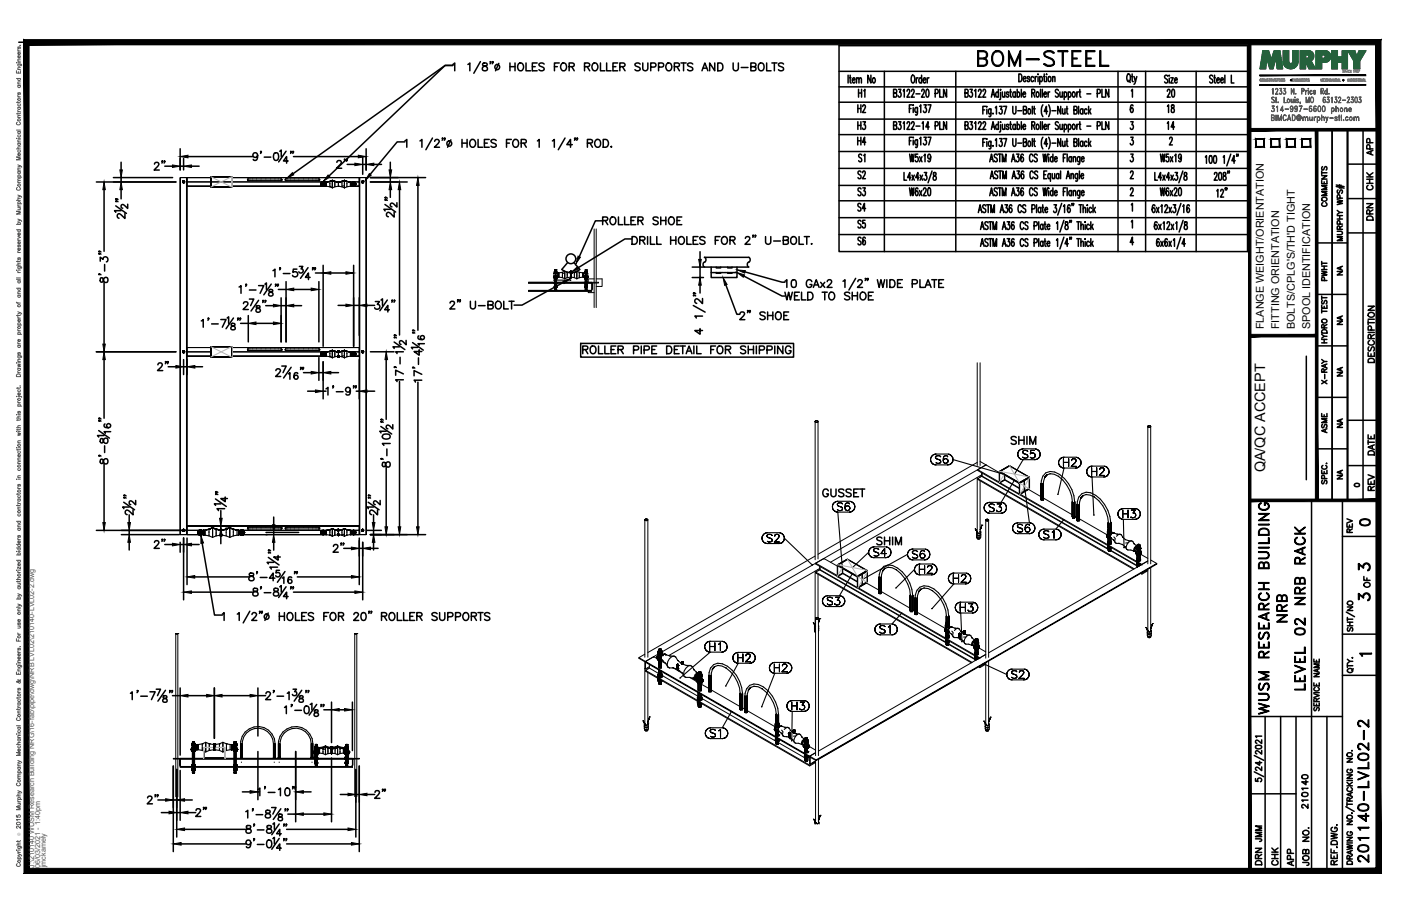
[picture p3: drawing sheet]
<svg xmlns="http://www.w3.org/2000/svg" width="432mm" height="279mm" viewBox="0 0 432 279" stroke-linecap="round" stroke-linejoin="round" font-family="sans-serif">
<defs><g id="words">
<text font-size="8.4" x="300.2" y="21.5">BOM-STEEL</text>
<g font-size="6.6">
<text x="397.6" y="193" transform="rotate(-90 397.6 193)">NRB</text>
<text x="403.2" y="213.8" transform="rotate(-90 403.2 213.8)">LEVEL 02 NRB RACK</text>
<text x="391.9" y="221.5" transform="rotate(-90 391.9 221.5)">WUSM RESEARCH BUILDING</text>
<text x="422.6" y="267.1" transform="rotate(-90 422.6 267.1)">201140-LVL02-2</text>
</g>
<g font-size="6.2">
<text x="137.2" y="96.7">2&quot; U-BOLT</text>
<text x="226.8" y="99.8">2&quot; SHOE</text>
</g>
<g font-size="5.7">
<text x="263.2" y="36">H2</text>
<text x="263.2" y="41.3">H3</text>
<text x="358.4" y="41.3">14</text>
<text x="263.2" y="45.9">H4</text>
<text x="263.2" y="56.4">S2</text>
<text x="263.2" y="61.7">S3</text>
<text x="184.5" y="70.6">ROLLER SHOE</text>
<text x="263.2" y="66.3">S4</text>
<text x="263.2" y="71.6">S5</text>
<text x="263.2" y="76.9">S6</text>
<text x="240.6" y="93.8">WELD TO SHOE</text>
<text x="178.5" y="110.4">ROLLER PIPE DETAIL FOR SHIPPING</text>
<text x="310.4" y="138.3">SHIM</text>
<text x="252.2" y="154.5">GUSSET</text>
<text x="269.2" y="169.3">SHIM</text>
<text x="417.3" y="186.6">3</text>
</g>
<g font-size="5.3">
<text x="358.4" y="31">20</text>
<text x="362.7" y="36" transform="rotate(-90 362.7 36)">18</text>
<text x="417.7" y="163.3">0</text>
<text x="417.3" y="177.1">3</text>
<text x="389.8" y="260.7" transform="rotate(-90 389.8 260.7)">JMM</text>
<text x="389.8" y="267.8" transform="rotate(-90 389.8 267.8)">DRN</text>
<text x="399.7" y="268.1" transform="rotate(-90 399.7 268.1)">APP</text>
</g>
<g font-size="4.9">
<text x="267.4" y="31" transform="rotate(-90 267.4 31)">H1</text>
<text x="267.4" y="51.2" transform="rotate(-90 267.4 51.2)">S1</text>
<text x="424" y="49" transform="rotate(-90 424 49)">APP</text>
<text x="424" y="59.6" transform="rotate(-90 424 59.6)">CHK</text>
<text x="409.9" y="64.9" transform="rotate(-90 409.9 64.9)">COMMENTS</text>
<text x="424" y="69.1" transform="rotate(-90 424 69.1)">DRN</text>
<text x="409.9" y="87.8" transform="rotate(-90 409.9 87.8)">PWHT</text>
<text x="424.4" y="112.9" transform="rotate(-90 424.4 112.9)">DESCRIPTION</text>
<text x="409.9" y="119.6" transform="rotate(-90 409.9 119.6)">X-RAY</text>
<text x="409.9" y="134.8" transform="rotate(-90 409.9 134.8)">ASME</text>
<text x="424.4" y="141.5" transform="rotate(-90 424.4 141.5)">DATE</text>
<text x="424.4" y="152.4" transform="rotate(-90 424.4 152.4)">REV</text>
<text x="417.7" y="165.5" transform="rotate(-90 417.7 165.5)">REV</text>
<text x="423" y="182.4" transform="rotate(-90 423 182.4)">OF</text>
<text x="403.9" y="250.5" transform="rotate(-90 403.9 250.5)">210140</text>
<text x="394.8" y="268.1" transform="rotate(-90 394.8 268.1)">CHK</text>
<text x="404.3" y="268.1" transform="rotate(-90 404.3 268.1)">JOB NO.</text>
</g>
<g font-size="4.4">
<text x="414.5" y="86.1" transform="rotate(-90 414.5 86.1)">NA</text>
<text x="414.5" y="101.2" transform="rotate(-90 414.5 101.2)">NA</text>
<text x="414.5" y="117.1" transform="rotate(-90 414.5 117.1)">NA</text>
<text x="414.5" y="133" transform="rotate(-90 414.5 133)">NA</text>
<text x="389.9" y="145.7" transform="rotate(-90 389.9 145.7)">QA/QC ACCEPT</text>
<text x="414.5" y="148.9" transform="rotate(-90 414.5 148.9)">NA</text>
</g>
<text font-size="4" x="416.3" y="151.3">0</text>
<text font-size="3.5" x="417.7" y="203.6">1</text>
<g font-size="3.3">
<text x="389.5" y="101.5" transform="rotate(-90 389.5 101.5)">FLANGE WEIGHT/ORIENTATION</text>
<text x="394.3" y="101.5" transform="rotate(-90 394.3 101.5)">FITTING ORIENTATION</text>
<text x="399.1" y="101.5" transform="rotate(-90 399.1 101.5)">BOLTS/CPLG'S/TH'D TIGHT</text>
<text x="403.8" y="101.5" transform="rotate(-90 403.8 101.5)">SPOOL IDENTIFICATION</text>
</g>
<g font-size="2.2" fill="#545454">
<text x="10.5" y="267.5" transform="rotate(-90 10.5 267.5)">J:\210140 WUSM Research Building NRG\16-fab\pipe\dwg\NRB LVL02\210140-LVL02-2.dwg</text>
<text x="12.4" y="267.5" transform="rotate(-90 12.4 267.5)">06/03/2021 - 1:40pm</text>
<text x="14.1" y="267.4" transform="rotate(-90 14.1 267.4)">jmckamely</text>
</g>
<text font-size="1.3" fill="#545454" x="6.3" y="257.9" transform="rotate(-90 6.3 257.9)">Ó</text>
</g></defs>
<!-- layer: AR-STL -->
<g fill="none" stroke="#000" stroke-width=".34">
<path d="M76.3 55.3v.3zM76.3 55.6l.1 .1M76.4 55.2h.1M76.4 55.7h.1M76.4 55.2v.5h10.4M86.6 55.2h-10.2M86.6 55.2l.3 .2-.3 .3M86.6 55.2l.3 .2-.1 .3M88 55.3v.3zM88 55.6v.1M88 55.2h.1M88 55.7h.1"/>
<path d="M88 55.2v.5h10.4M98.3 55.2h-10.3M98.3 55.2l.2 .2-.2 .3M98.3 55.2l.2 .2-.1 .3M98.9 56.8l.1 .3zM99 56.5v.6zM99 56.5l.3-.3zM99 57.1l.3 .2zM99 57.1l.3 .2-.3-.2M99 56.5l-.1 .3 .1-.3M99 57.1l.3 .2M99 56.6v.3"/>
<path d="M99 56.5v.6M99.1 56.4l-.1 .4 .1 .4M99.1 56.4v.8M99.1 57.2l.2 .1M99.1 57.2l.3 .1M99.2 56.5v.5zM99.2 57l.1 .2M99.2 57l.2 .1M99.2 56.5l.2 .6M99.2 56.5v.5M99.3 56.2l.3-.1zM99.3 57.3l.3 .1z"/>
<path d="M99.3 57.3l.3 .1-.3-.1M99.3 56.2l-.3 .3 .3-.3M99.3 57.3l.3 .1M99.3 56.2l-.3 .3M99.3 56.2l-.2 .2M99.3 57.3h.1M99.3 56.4l-.1 .1M99.3 57.2l.3 .1M99.4 56.4l-.2 .1M99.4 56.4l-.2 .6M99.4 56.6v.3zM99.4 57.1l.2 .1"/>
<path d="M99.4 56.4l.2-.1zM99.4 56.4l-.2 .1 .2 .6M99.4 56.2h-.1M99.4 57.3l.2 .1M99.4 56.9l.2 .2M99.4 56.2l-.3 .2M99.5 56.5l-.1 .4M99.5 56.6v.4M99.6 57.3h.1M99.6 56.3h.1M99.6 56.3l-.3 .1M99.6 57.3h.8h-.8"/>
<path d="M99.6 56.3h.8h-.8M99.6 56.3l.2 .1M99.6 56.1l.3 .1zM99.6 57.4l.3-.1zM99.6 57.3l.8-.1zM99.6 56.3h.8M99.6 57.4l.3-.1-.3 .1M99.6 56.1l-.3 .1 .3-.1M99.6 56.3l-.2 .1M99.6 56.2v.1M99.6 56.5v.6M99.6 57.3v.1"/>
<path d="M99.6 56.1v.4M99.6 57.1v.3M99.6 56.1l-.3 .1M99.6 56.2h-.2M99.6 56.2h.1M99.6 57.4h.1M99.6 56.5h-.1M99.6 56.5h.1M99.6 56.1l.3 .1M99.6 56.2h-.3M99.6 56.2h.3M99.6 56.3l.3 .1"/>
<path d="M99.7 56.6h-.2l.1 .4M99.7 57l-.1 .1M99.7 56.5l.1 .1M99.8 57.1l-.2 .1M99.8 56.4l.2 .1zM99.8 56.6v.3zM99.8 56.7v.2M99.8 56.4l.2 .1M99.8 56.7v.2zM99.8 56.9l-.1 .1M99.9 56.4h.1M99.9 57.2l-.3 .1"/>
<path d="M99.9 56.4l.1 .1M99.9 56.2h.1M99.9 56.2l.1 .1M99.9 57.1v.1M99.9 57.3h.1M99.9 56.2l-.3-.1 .3 .1M100 56.3h.1M99.9 56.2v.1M99.9 57.3l-.3 .1M99.9 56.4l.2 .3M100 57l-.2 .1M100 56.5v.5"/>
<path d="M100 56.5v.5zM100 57l-.1 .1M100 57.3h.1M100 57l-.1 .2M100 57.3h-.1M100 56.5l.1 .2M100.1 56.9h.1M100.1 56.7h.1M100.1 56.7v.1M100.1 56.9l-.2 .2M100.1 56.9l-.1 .1M100.4 56.3v.6"/>
<path d="M100.4 56.3h.1M100.4 57.3h.1M100.4 57.1v.2zM100.4 56.9v-.3v.6M100.4 56.5v-.2v.2M100.4 56.3v.2M100.4 56.9v.3M100.4 56.5v.4zM100.4 56.5v-.2v.6M100.4 56.5v.7M100.4 56.3v1M100.4 56.5h.1"/>
<path d="M100.4 57.1h.1M100.5 56.5v-.4v1.3v-.5M100.5 56.2v.3zM100.5 56.5v.3M100.5 56.5v.3zM100.5 56.8v.6M100.5 56.8v.3zM100.5 56.1l.1 1.3zM100.5 56.5v.3v-.6v.7M100.6 56.1l1.8-.5zM100.6 57.4l1.1 .2M101.7 56l-1.1 .1 1.1-.1"/>
<path d="M101.7 56v1.6M101.7 57.4l.7 .5M101.7 57.6l.7 .3M102.4 55.6l1.9 .5zM102.4 55.6l-.7 .4 .7-.4M102.4 55.6v1.7zM102.4 57.3v.6M103.2 56l-.8-.4 .8 .4M103.2 56l1.1 .1zM103.2 56v1.6M103.2 57.6l-.8 .3M104.3 56.1l1.1-.1-1.1 .2"/>
<path d="M104.3 56.1v.1M104.3 56.2v1.2M104.3 57.4l-1.1 .2M104.3 57.4l1.1 .2M105.4 56l-1.1 .1M105.4 56l.8-.4-1.9 .5M105.4 56v1.6M105.4 57.3h.8M105.4 57.6l.8 .3M106.2 55.6l1.8 .5zM106.2 55.6l-.8 .4 .8-.4M106.2 55.6v2.3z"/>
<path d="M106.9 56l-.7-.4 .7 .4M106.9 56v1.6M106.9 57.6l-.7 .3M108 56.1l.1 .4M108 56.1l-1.1-.1 1.1 .1M108 56.1v1.3M108 57.4l-1.1 .2M108.1 56.1l-.1 1.3M108.1 56.5v.6M108.1 57.1v.2v-.5v.6M108.1 56.1v.4M108.1 56.1v1.3v-1.2v.3"/>
<path d="M108.1 56.5h.1M108.1 57.1h.1M108.2 57.3h.1M108.2 56.3h.1M108.2 56.3v.2zM108.2 56.3v.6v-.3M108.2 56.9v.3M108.2 57v.2v-.2M108.2 56.6v.3M108.2 57.2l.8 .1M108.2 56.3h.8zM108.2 57.2l.8 .1z"/>
<path d="M108.2 57.1v.1M108.2 56.3v.3M108.2 56.6v.4zM108.2 56.9v.3v-.1M108.2 56.3v.7M108.2 56.3v.9M108.5 56.9h.1M108.5 56.7h.1M108.5 56.8v.1M108.7 57.3h.1M108.6 56.3h.1M108.6 56.5l.2-.1-.2 .1 .2-.1-.2 .1v.5v-.2l.2 .3-.2-.1 .2 .1-.2-.1z"/>
<path d="M108.6 57.3h.1M108.6 57h.1M108.6 56.5v.1M108.6 57l.2 .1-.2-.1 .2 .1-.2-.1v-.5l.2-.1-.2 .1 .2-.1-.2 .1v.5v-.2v.2l.4 .3M108.6 57l.1 .1M108.7 56.2h.1M108.7 57.3l.3 .1zM108.7 56.2l.3-.1zM108.7 57.3l.3 .1-.3-.1M108.7 57.1l.1 .1M108.7 57.3l.3 .1M108.7 56.2l-.1 .1"/>
<path d="M108.7 57.3l.2 .1M108.7 56.4l-.1 .1M108.7 56.6v.3zM108.7 56.9l.3 .2M108.8 56.4l.2-.1zM108.8 57.1l.2 .1zM108.8 56.7v.2M108.8 57.1l.2 .1M108.8 56.3l-.2 .3M108.9 56.6v.4M108.9 56.5l-.2 .1M108.9 56.2h.1"/>
<path d="M108.9 57.4h.1M108.9 56.2h-.2M108.9 56.2h.3M109 56.3h.1M109 57.3h.1M109 56.3h-.8h.8M109 57.3h-.8h.8M109 56.1l-.3 .1 .3-.1M109 56.3l.2 .1M109 57.4l.3-.1zM109 56.1l.3 .1zM109 56.1l-.3 .1"/>
<path d="M109 57.4l.3-.1-.3 .1M109 57.2v.2M109 56.5v.6M109 56.2v.1M109 56.2v.3M109 57.1v.3M109 56.5h-.1M109 56.2h.2M109 56.5h.1M109 56.2h-.3M109 56.3l-.3 .1M109 56.2h.3"/>
<path d="M109 56.1l.3 .1M109.1 56.6h-.2l.1 .4M109.1 56.5l.1 .1M109.1 57h-.1M109.2 57.1l-.2 .1M109.2 56.4l.2 .1M109.2 56.6v.3zM109.2 56.7v.2M109.2 56.7v.2zM109.2 57.3l-.2 .1M109.2 56.9l-.2 .2M109.2 56.2h.1"/>
<path d="M109.2 57.3l-.3 .1M109.2 56.2l.3 .2M109.2 57.2l-.2 .1M109.3 57.3h-.1M109.3 56.2l.2 .2M109.3 57.3l-.3 .1M109.3 56.2l.2 .3M109.3 56.2l-.3-.1 .3 .1M109.3 56.2l.2 .3zM109.3 57.3l.2-.2-.2 .2M109.4 57l-.2 .1M109.4 56.5v.5"/>
<path d="M109.4 56.5v.5zM109.4 57l-.2 .2M109.5 57.2l-.2 .1M109.5 56.4l.1 .2M109.5 57.2l-.3 .1M109.5 56.5l.1 .4M109.5 56.5l-.2 .8M109.5 56.5l-.2-.3 .2 .3M109.5 56.5v.6zM109.5 57.1l-.2 .2zM109.5 56.5l.1 .3M109.5 57.1l.1-.3-.1 .3"/>
<path d="M109.5 57.1l-.2 .2M109.6 56.9v-.3v.3M109.6 56.9l-.1 .3M76.3 107.7v.3zM76.3 108l.1 .1M76.4 107.6h.1M76.4 108.1h.1M76.4 107.6l-.1 .3 .2 .2h10.1M86.6 107.6h-10.2M86.6 107.6l.3 .3-.3 .2M86.6 107.6l.3 .3-.1 .2M86.8 108.1h-.2"/>
<path d="M88 107.7v.3zM88 108v.1M88 107.6h.1M88 108.1h.1M88 107.6l-.1 .3 .3 .2h10.1M98.3 107.6h-10.3M98.3 107.6l.2 .3-.2 .2M98.3 107.6l.2 .3-.1 .2M98.4 108.1h-.1M98.9 109.2l.1 .3zM99 108.8v.7zM99 108.8l.3-.2z"/>
<path d="M99 109.5l.3 .3zM99 109.5l.3 .3-.3-.3M99 108.8l-.1 .4 .1-.4M99 109.5l.3 .3M99 109v.3M99 109.5l.3 .2M99.1 108.8l-.1 .4 .1 .4M99.1 108.8v.8M99.1 109.6l.2 .1M99.1 109.6l.3 .2M99.2 109v.4zM99.2 109.4l.1 .2"/>
<path d="M99.2 109.4l.2 .1M99.2 109l.2 .5M99.2 109v.4M99.3 108.6l.3-.1zM99.3 109.8h.3zM99.3 109.8h.3h-.3M99.3 108.6l-.3 .2 .3-.2M99.3 109.8h.3M99.3 108.6l-.3 .2M99.3 108.7l-.3 .2v.6M99.3 108.7l-.2 .1M99.3 109.7l.1 .1"/>
<path d="M99.3 109.7l.3 .1M99.3 108.7l-.1 .3M99.3 109.6l.3 .1M99.4 108.8l-.2 .2M99.4 108.8l-.2 .6M99.4 109v.3zM99.4 109.5l.2 .1M99.4 108.8l.2-.1zM99.4 108.8l-.2 .2 .2 .5M99.4 108.6l-.1 .1M99.4 109.8h.2M99.4 109.3l.2 .2"/>
<path d="M99.4 108.6l-.3 .2M99.5 109l-.1 .3M99.5 109v.4M99.5 109l.1 .4M99.6 109.7h.1M99.6 108.7h.1M99.6 108.7h-.3M99.6 109.7h.8h-.8M99.6 108.7h.8h-.8M99.6 108.7l.2 .1M99.6 108.5l.3 .1zM99.6 109.8h.3z"/>
<path d="M99.6 108.7h.8M99.6 109.8h.3h-.3M99.6 108.5l-.3 .1 .3-.1M99.6 108.7l-.2 .1M99.6 108.9l.1 .1M99.6 108.9v.6M99.6 109.7v.1M99.6 108.5v.4M99.6 109.5v.3M99.6 108.5l-.3 .1M99.6 108.6h-.2M99.6 108.6h.1"/>
<path d="M99.6 109.8h.1M99.6 108.9l-.1 .1M99.6 108.5l.3 .1M99.6 108.6l-.3 .1M99.6 108.7h.3M99.6 108.6l.3 .1M99.7 109.4l-.1 .1M99.7 109h.1M99.8 108.7h.1M99.8 108.7l.1 .1M99.8 109.5l-.2 .1M99.8 108.8l.2 .2z"/>
<path d="M99.8 109v.3zM99.8 109v.3M99.8 108.8l.2 .2M99.8 109.3l-.1 .1M99.9 109.6l-.3 .1M99.9 108.7l.1 .3M99.9 108.7h.1M99.9 109.7l-.3 .1M99.9 109.5v.1M99.9 109.8h.1M99.9 108.8l.1 .2M99.9 108.6h.1"/>
<path d="M99.9 108.6l-.3-.1 .3 .1M100 108.7h.1M99.9 108.6l.1 .1M99.9 109.8h-.3M99.9 108.8l.2 .3M100 109.4l-.2 .1M100 109v.4M100 109v.4zM100 109.4l-.1 .1M100 109.7h.1M100 109.7l-.1 .1M100 109.4l-.1 .2"/>
<path d="M100 109l.1 .1M100.1 109.3h.1M100.1 109.1h.1M100.1 109.1v.1M100.1 109.3l-.2 .2M100.1 109.3l-.1 .1M100.4 109.6l-.8 .1h.8M100.4 109v.3M100.4 108.7h.1M100.4 109.7h.1M100.4 109.3v-.3v.6M100.4 108.9v.1"/>
<path d="M100.4 108.7v.3zM100.4 108.7v.2M100.4 109.3v.3M100.4 108.9v.4zM100.4 108.9v-.2v.3M100.4 108.7v.2v-.2M100.4 108.9v.7M100.4 108.7v1M100.4 108.9h.1M100.4 109.5h.1M100.5 108.8v-.3v1.3v-.5M100.5 108.6v.3z"/>
<path d="M100.5 108.8v.4M100.5 108.8v.4zM100.5 109.2v.3M100.5 109.2v.3zM100.5 109.5v.3M100.5 108.5l.1 1.3zM100.5 108.8v.4v-.6v.7M100.6 108.5l1.8-.5zM100.6 109.8l1.8 .5M101.7 108.4l-1.1 .1 1.1-.1M101.7 108.4v1.6M101.7 108.4h.1"/>
<path d="M101.7 109.8l.7 .5M101.8 108.3l-.1 .1M102.4 108l1.7 .5zM102.4 108l-.7 .4 .7-.4M102.4 108v1.8zM102.4 109.8v.5M103.2 108.4l-.8-.4 .8 .4M103.2 108.4l.9 .1zM103.2 109.9h.1M103.2 108.4v1.5M104.1 108.3v.2zM104.1 109.8v.2z"/>
<path d="M104.1 108.3v.2M104.1 109.8v.2M104.1 108.5h.1M104.1 110h.1M104.2 108.6h.1M104.1 108.3h.1M104.2 110.1h.1M104.1 109.8h.1M104.1 108.4h.1M104.1 109.9h.1M104.1 109.9l-1.7 .4M104.1 110l.1 .1"/>
<path d="M104.1 108.4v.1zM104.1 108.4l.1 .1M104.1 109.9l.1 .2M104.1 108.5l.1 .1M104.2 108.2h.1M104.2 109.7h.1M104.2 109.8h.1M104.3 108.6h.1M104.3 108.2h.1M104.3 110.1h.1M104.3 109.8h.1M104.2 108.4v.1z"/>
<path d="M104.2 109.8v.2zM104.2 108.2l-.1 .2M104.2 109.8h-.1M104.2 108.4h.1M104.2 108.6h.2M104.2 109.7h.2M104.2 108.2v.4M104.2 109.7v.4M104.2 109.8l-.1 .1M104.2 108.5v.1M104.2 108.2l-.1 .1M104.2 109.7l-.1 .1"/>
<path d="M104.2 108.6l.1 .1M104.2 108.2h.2M104.2 110.1h.2M104.2 108.4l.1 .1v-.1M104.2 109.9v.1M104.2 108.3h.1M104.2 108.3l-.1 .1M104.3 109.8v.2M104.3 110v.1M104.3 110h.1M104.4 108.6h.1M104.4 110.1h.1"/>
<path d="M104.3 109.7h.1M104.3 108.7h.1M104.3 108.3v.2M104.3 108.2v.4M104.3 108.3v.4M104.3 108.2v.1M104.3 108.6v1.5M104.3 108.2h-.1M104.3 109.8h-.1M104.3 109.8l-.1 .1M104.3 108.3v.1M104.3 109.8l.1 .1"/>
<path d="M104.3 108.4h.1M104.4 108.2h.1M104.4 108.4l-.1 .1M104.4 109.9l-.1 .1M104.4 109.8h.1M104.4 108.3h.1M104.4 108.3v.1M104.4 108.2l.1 .2M104.4 110.1h-.1M104.4 109.7h.1M104.4 108.4v.1M104.4 109.8v.2"/>
<path d="M104.4 108.4v.1zM104.4 109.8v.2zM104.4 108.2v.4M104.4 109.7v.4M104.4 108.5v.1M104.4 108.6l-.1 .1M104.4 109.7l.1 .1M104.5 108.5h.1M104.5 110h.1M104.5 108.3h.1M104.5 109.8h.1M104.5 108.4v.1z"/>
<path d="M104.5 109.8v.2zM104.5 108.3v.2M104.5 109.8v.2M104.5 108.3v.2zM104.5 110l-.1 .1M104.5 108.5l-.1 .1M104.5 108.5l.9-.1zM104.5 108.4h.1M104.5 109.9h.1M104.5 109.9l1.7 .4M105.4 108.4l-.9 .1M105.4 108.4l.8-.4-1.7 .5"/>
<path d="M105.4 108.4v1.6M105.4 109.8h.8M105.5 108.3l-.1 .1M106.2 108l1.8 .5zM106.2 108l-.8 .4 .8-.4M106.2 108v2.3zM106.9 108.4l-.7-.4 .7 .4M106.9 108.4v1.6M108 108.5l.1 1M108 108.5l-1.1-.1 1.1 .1M108 108.5v1.3M108 109.8l-1.8 .5"/>
<path d="M108.1 108.5l-.1 1.3M108.1 109.5v-.3v.6M108.1 109.5v.3zM108.1 108.5v.4M108.1 108.5v1.3v-1.2v.3M108.1 108.9h.1M108.1 109.5h.1M108.2 109.7h.1M108.2 108.7h.1M108.2 108.7v.2M108.2 108.7v.3zM108.2 108.9v.4v-.3"/>
<path d="M108.2 109.3v.3v-.2M108.2 109v.3M108.2 109.6l.8 .1M108.2 108.7h.8zM108.2 109.6l.8 .1zM108.2 109.4v.2M108.2 108.9v-.2v.3M108.2 108.7v.3M108.2 108.9v.3v-.2M108.2 109v.4zM108.2 108.7v.7M108.2 108.7v.9"/>
<path d="M108.5 109.3h.1M108.5 109.1h.1M108.5 109.2v.1M108.7 109.8h.1M108.6 108.7h.1M108.6 109l.2-.2-.2 .2 .2-.2-.2 .2v.4v-.2l.2 .3-.2-.1 .2 .1-.2-.1zM108.6 109.7h.1M108.6 109.4h.1M108.6 109.4l.2 .1-.2-.1 .2 .1-.2-.1v-.4l.2-.2-.2 .2 .2-.2-.2 .2v.4v-.2v.2l.4 .3M108.6 109.4l.1 .1M108.6 109.7l.1 .1M108.7 108.6h.1"/>
<path d="M108.7 109.8h.3zM108.7 108.6l.3-.1zM108.7 109.8h.3h-.3M108.7 108.7h.1M108.7 109.5l.1 .1M108.7 109.8h.3M108.7 108.6l-.1 .1M108.7 109.7l.2 .1M108.7 109.7l.3 .1M108.7 108.7v.1M108.7 109v.3zM108.7 109.3l.3 .2"/>
<path d="M108.8 108.8l.2-.1zM108.8 109.5l.2 .1zM108.8 109v.3M108.8 109.5l.2 .1M108.9 109v.4M108.9 109h-.2M108.9 108.6h.1M108.9 109.8h.1M108.9 108.6l-.2 .1M108.9 108.6h.3M109 108.7h.1M109 109.7h.1"/>
<path d="M109 108.7h-.8h.8M109 109.7h-.8h.8M109 108.5l-.3 .1 .3-.1M109 108.7l.2 .1M109 109.8h.3zM109 108.5l.3 .1zM109 108.7h.2M109 108.5l-.3 .1M109 108.9l-.1 .5h.2M109 109.8h.3h-.3M109 109.6v.2M109 108.9v.6"/>
<path d="M109 108.6v.1M109 108.6v.3M109 109.5v.3M109 108.9l-.1 .1M109 108.6h.2M109 108.9l.2 .1M109 108.6l-.3 .1M109 108.7h-.3M109 108.6l.3 .1M109 108.5l.3 .1M109.2 109.5l-.2 .1M109.2 108.8l.2 .2"/>
<path d="M109.2 109v.3zM109.2 109l-.2 .5M109.2 109.8h-.2M109.2 108.6l.1 .1M109.2 109.8h-.3M109.2 108.6l.3 .2M109.2 109.6l-.2 .1M109.2 108.7l.2 .3M109.3 109.7l-.1 .1M109.3 108.7l.2 .1M109.3 109.7l-.3 .1M109.3 108.7l.2 .2"/>
<path d="M109.3 108.6l-.3-.1 .3 .1M109.3 108.6l.2 .2zM109.3 108.6l.2 .2M109.3 109.8l.2-.3-.2 .3M109.3 109.8h-.3M109.4 109.4l-.2 .1M109.4 109v.4M109.4 109v.4zM109.4 109.4l-.2 .2M109.5 109.6l-.2 .1M109.5 108.8l.1 .2M109.5 109.6l-.3 .2"/>
<path d="M109.5 108.9l.1 .4M109.5 108.9v.6M109.5 109.5v.1M109.5 109.5l-.2 .2M109.5 108.8l-.2-.2 .2 .2M109.5 108.8v.7zM109.5 109.5l-.2 .3zM109.5 108.8l.1 .4M109.5 109.5l.1-.3-.1 .3M109.5 109.5l-.2 .3M109.6 109.3v-.3v.3M109.6 109.3l-.1 .2"/>
<path d="M109.6 109.3l-.1 .3M256.6 156.3v.5v-.5M256.6 156.8l.3 .5-.3-.5M256.9 157.3l.3 .3-.3-.3M257.2 157.6l.5 .2-.5-.2M257.7 157.8l.5 .1-.5-.1M258.3 157.3l-.2-.2 .2 .2M258.6 157.5l-.3-.2 .3 .2M259.1 157.5h-.5h.5M259.4 157.3l-.3 .2 .3-.2M259.4 156.4h.1M259.5 156.5l.2 .3-.2-.3"/>
<path d="M259.7 157.1l-.3 .2 .3-.2M259.7 156.8v.3v-.3M260.5 156.1v.6v-.6M260.5 156.3v.8zM260.5 157.1l.3 .2-.3-.2M260.8 157.3l.3 .2-.3-.2M261.1 157.5h.1M261.3 157.5l.3-.2-.3 .2M261.6 157.3l.2-.2-.2 .2M261.8 157.9l.5-.1-.5 .1M261.8 157.9h-3.6l1.4 17.2M261.8 157.1l.1-.3-.1 .3"/>
<path d="M261.8 156.3l.1 .5zM262.3 157.8l.4-.2-.4 .2M262.7 157.6l.4-.3-.4 .3M263.1 157.3l.3-.5-.3 .5M263.4 156.8l.1-.5-.1 .5M286.8 141.7l.1 .5-.1-.5M286.9 141.2l-.1 .5 .1-.5M286.9 142.2l.2 .5-.2-.5M287.1 140.7l-.2 .5 .2-.5M287.1 142.7l.4 .4-.4-.4M287.5 140.4l-.4 .3 .4-.3M287.5 143.1l.5 .2-.5-.2"/>
<path d="M288 140.1l-.5 .3 .5-.3M288 143.3l.5 .1-.5-.1M288.3 140.9v.2v-.2M288.3 141.1l.1 .2-.1-.2M288.4 141.3l.2 .1-.2-.1M288.5 140l-.5 .1 .5-.1M288.5 143.4h3.5M288.5 140h3.5M288.6 140.6l-.3 .3 .3-.3M288.6 142.8l-.3-.2 .3 .2M288.6 141.4l.2 .1-.2-.1M288.8 141.5l.7 .3-.7-.3"/>
<path d="M288.9 140.5l-.3 .1 .3-.1M288.9 142.9l-.3-.1 .3 .1M289.4 140.5h-.5h.5M289.4 142.9h-.5h.5M289.5 141.8l.2 .1-.2-.1M289.7 140.6l-.3-.1 .3 .1M289.7 142.8l-.3 .1 .3-.1M289.7 141.9h.1M289.8 142l.1 .2-.1-.2M289.9 140.9l-.2-.3 .2 .3M289.9 142.6l-.2 .2 .2-.2M289.9 142.2v.4v-.4"/>
<path d="M290.7 141.5v.6v-.6M290.8 141l-.1 .5 .1-.5M290.8 141.8v.8zM290.8 142.6l.3 .2-.3-.2M291.1 140.6l-.3 .4 .3-.4M291.1 141.5l-.3 .3 .3-.3M291.1 142.8l.3 .1-.3-.1M291.4 140.5l-.3 .1 .3-.1M291.4 141.4l-.3 .1 .3-.1M291.4 142.9h.1M291.5 141.4h.1M291.5 142.9l.3-.1-.3 .1"/>
<path d="M291.6 140.5h-.2h.2M291.8 141.5l-.3-.1 .3 .1M291.8 142.8l.3-.2-.3 .2M292 140.6l-.4-.1 .4 .1M292 143.4l.6-.1-.6 .1M292.1 141.8l-.3-.3 .3 .3M292.1 140.9l-.1-.3 .1 .3M292.1 142.6l.1-.4-.1 .4M292.1 141.8l.1 .4zM292.6 140.1l-.6-.1 .6 .1M292.6 143.3l.4-.2-.4 .2M293 140.4l-.4-.3 .4 .3"/>
<path d="M293 143.1l.4-.4-.4 .4M293.4 140.7l-.4-.3 .4 .3M293.4 142.7l.3-.5-.3 .5M293.7 141.2l-.3-.5 .3 .5M293.7 142.2v-.5v.5M293.7 141.7v-.5v.5l15.8 4.6M303.3 156.6l.1 .5-.1-.5M303.4 156.1l-.1 .5 .1-.5M303.4 157.1l.2 .5-.2-.5M303.6 155.6l-.2 .5 .2-.5M303.6 157.6l.4 .3-.4-.3M304 155.2l-.4 .4 .4-.4"/>
<path d="M304 157.9l.5 .3-.5-.3M304.5 155l-.5 .2 .5-.2M304.5 158.2l.5 .1-.5-.1M304.8 155.7v.2v-.2M304.8 155.9l.2 .3-.2-.3M305 156.2h.1M305 154.9l-.5 .1 .5-.1M305 158.3h3.6M305.1 155.5l-.3 .2 .3-.2M305.1 157.7l-.3-.3 .3 .3M305.1 156.3l.2 .1-.2-.1M305.3 156.4l.7 .3-.7-.3"/>
<path d="M305.4 155.4l-.3 .1 .3-.1M305.4 157.8l-.3-.1 .3 .1M305.8 155.4h-.4h.4M305.8 157.8h-.4h.4M306 156.7h.2h-.2M306.2 155.5l-.4-.1 .4 .1M306.2 157.7l-.4 .1 .4-.1M306.2 156.7l.1 .2-.1-.2M306.3 156.9l.1 .2-.1-.2M306.4 155.7l-.2-.2 .2 .2M306.4 157.4l-.2 .3 .2-.3M306.4 157.1v.3v-.3"/>
<path d="M307.1 157.3l.2 .4zM307.3 155.4h1.3h-1.3M307.3 157.7l.7 .1zM307.9 156.3h.4h-.4M308.3 156.3l.2 .1-.2-.1M308.3 157.7l-.3 .1 .3-.1M308.5 156.4l.1 .1-.1-.1M308.6 158.3l.5-.1-.5 .1M308.6 155.4l-.7 .9 .7-.9M308.6 157.4l-.3 .3 .3-.3M308.6 156.5l.1 .4-.1-.4M308.7 156.9l-.1 .5z"/>
<path d="M309.1 155l-.5-.1 .5 .1M309.1 158.2l.4-.3-.4 .3M309.5 155.2l-.4-.2 .4 .2M309.5 157.9l.4-.3-.4 .3M309.9 155.6l-.4-.4 .4 .4M309.9 157.6l.2-.5-.2 .5M310.1 156.1l-.2-.5 .2 .5M310.1 157.1l.1-.5-.1 .5M310.2 156.6l-.1-.5 .1 .5M312.6 148.2l-4 6.7h-3.6M313.7 140.1l.1 .5-.1-.5M313.8 140.6l.2 .5-.2-.5"/>
<path d="M314 141.1l.4 .3-.4-.3M314.4 141.4l.4 .3-.4-.3M314.8 141.7l.5 .1-.5-.1M315.4 141.2l-.2-.2 .2 .2M315.8 141.3l-.4-.1 .4 .1M315.8 149.9l1.5 11.3h-3.6M316.2 141.3h-.4h.4M316.6 141.2l-.4 .1 .4-.1M316.6 140.3h.1M316.7 140.4l.1 .2-.1-.2M316.8 141l-.2 .2 .2-.2M316.8 140.6v.4v-.4"/>
<path d="M317.6 141l-.1-.2 .1 .2M317.7 141.2l-.1-.2 .1 .2M318 141.3l-.3-.1 .3 .1M318.4 141.3h-.4h.4M318.7 141.2l-.3 .1 .3-.1M318.9 141l-.2 .2 .2-.2M318.9 141.8l.5-.1-.5 .1M318.9 140l.2 .4-.2-.4M318.9 141.8h-3.6l-2.6 4.4M319.1 140.4l-.2 .6zM319.4 141.7l.5-.3-.5 .3M319.9 141.4l.4-.3-.4 .3"/>
<path d="M320.3 141.1l.2-.5-.2 .5M320.5 140.6l.1-.5-.1 .5M320.9 149.1v4.7zM320.9 153.8v-4.6a3.4 3.4 0 0 1 1.8-3.5 3.4 3.4 0 0 1 3.8 .6 11.1 11.1 0 0 1 4.7 8.5M320.9 149.1v4.6zM320.9 149.2v4.6zM320.9 153.7l.1 .2zM320.9 149.1v4.7M320.9 153.8l.1 .1M320.9 153.7v.5zM321 153.7l-.1 .5M321 153.9l-.1 .3"/>
<path d="M321 149.3v4.6l.1 .1-.1-.1M321 153.9v.4M321.1 149.4v4.6h.2h-.2h.2h-.2v.3M321.3 149.4l.2 4.5-.2 .4M321.5 149.3v5M321.5 153.8v.4M321.5 154.1v-.4v.5M321.5 153.7v.4M321.5 149.2v4.9M321.5 153.8h.1M321.5 149.1v4.7zM321.9 147.3l.8-.9-.8 .9"/>
<path d="M322 147.2l-.5 2M322.7 146.4l-.7 .8 .7-.8M322.7 146.4l-.8 .9zM323.7 146.1l-1 .3M323.8 146.1l1.1 .1 1.3 .7a10.7 10.7 0 0 1 4.3 7.9v-.1M326.2 142.6l.1 .6-.1-.6M326.3 142.1l-.1 .5 .1-.5M326.3 143.2l.3 .5-.3-.5M326.6 141.7l-.3 .4 .3-.4M326.6 143.7l.4 .3-.4-.3M327 141.3l-.4 .4 .4-.4M327 144l.4 .3-.4-.3"/>
<path d="M327.4 141.1l-.4 .2 .4-.2M327.4 144.3h.5h-.5M327.8 141.5v2.3v-2.3M327.8 142.6h1.6h-1.6M327.9 141l-.5 .1 .5-.1M327.9 141h3.6M329.4 141.5v2.3v-2.3M330.2 143.8h1.6h-1.6M330.3 142.1h.1M330.3 141.9l.1-.2-.1 .2M330.4 141.7l.1-.1-.1 .1M330.5 154.7v4.7z"/>
<path d="M330.5 159.3l.1 .1M330.5 154.7l.1 5M330.5 154.7v4.6zM330.5 154.8l.1 4.7zM330.5 141.6l.2-.1-.2 .1M330.6 159.3l.1 .2zM330.6 154.9l.1 4.9M330.7 141.5h.5h-.5M330.8 159.5h-.2h.2M330.8 154.9v4.6h.1h-.1v.4M330.9 159.5h-.1h.1M330.9 154.9v4.6h.2l-.2 .4"/>
<path d="M331.1 159.5h-.2h.2M331.1 154.9v4.9M331.2 159.4v.4M331.2 154.7v5M331.2 159.3v.5M331.2 154.7v4.7zM331.2 159.4h.1M331.2 159.7v-.4v.5M331.2 159.3h.1M331.2 141.5l.2 .1-.2-.1M331.2 154.8v4.9M331.3 142.7l-1.1 1.1 1.1-1.1"/>
<path d="M331.4 141.6l.1 .1-.1-.1M331.5 144.3h.5h-.5M331.5 144.3h-3.6l-1.8 8.1M331.5 142.4l-.2 .3 .2-.3M331.5 141.7l.2 .2-.2-.2M331.7 141.9l-.2 .5zM332 141.1l-.5-.1 .5 .1M332 144.3l.5-.3-.5 .3M332 155.5v4.7zM332 155.5v5M332 155.5v4.6zM332 155.6v4.6z"/>
<path d="M332.1 155.7v5M332.2 155.8v4.6h.2h-.2h.2h-.2v.4M332.4 155.8v5M332.5 141.3l-.5-.2 .5 .2M332.5 144l.4-.3-.4 .3M332.6 155.7v5M332.7 155.6v4.6M332.7 155.5v4.7zM332.9 141.7l-.4-.4 .4 .4M332.9 143.7l.2-.5-.2 .5M333 153.7l.8-.8-.8 .8M333.1 142.1l-.2-.4 .2 .4"/>
<path d="M333.1 143.2l.1-.6-.1 .6M333.1 153.6l-.4 2M333.2 142.6l-.1-.5 .1 .5M333.8 152.9l-.7 .7 .7-.7M333.8 152.9l-.8 .8zM334.8 152.5l-1 .4M334.8 152.5l1.2 .2 1.3 .6a10.4 10.4 0 0 1 4.3 7.9v-.1M334.9 145.4l.1 .6-.1-.6M335 144.9l-.1 .5 .1-.5M335 146l.2 .4-.2-.4M335.2 144.5l-.2 .4 .2-.4M335.2 146.4l.4 .4-.4-.4"/>
<path d="M335.6 144.1l-.4 .4 .4-.4M335.6 146.8l.5 .2-.5-.2M336.1 143.8l-.5 .3 .5-.3M336.1 147l.5 .1-.5-.1M336.5 144.3v2.3v-2.3M336.5 145.4h1.5h-1.5M336.6 143.7l-.5 .1 .5-.1M336.6 143.7h3.6M337.2 158.8h.1M338 144.3v2.3v-2.3M338.8 146.6h1.6h-1.6M338.9 144.8h.1"/>
<path d="M338.9 144.7l.1-.2-.1 .2M339 144.5l.2-.2-.2 .2M339.2 144.3h.2h-.2M339.4 144.3h.4h-.4M339.8 144.3h.3h-.3M340 145.5l-1.2 1.1 1.2-1.1M340.1 144.3h.1M340.2 145.1l-.2 .4 .2-.4M340.2 147.1l.5-.1-.5 .1M340.2 144.5l.1 .2-.1-.2M340.2 147.1h-3.6l.5 11.7M340.3 144.7l-.1 .4z"/>
<path d="M340.7 143.8l-.5-.1 .5 .1M340.7 147l.5-.2-.5 .2M341.2 144.1l-.5-.3 .5 .3M341.2 146.8l.3-.4-.3 .4M341.5 144.5l-.3-.4 .3 .4M341.5 146.4l.2-.4-.2 .4M341.7 144.9l-.2-.4 .2 .4M341.7 146l.1-.6-.1 .6M341.8 145.4l-.1-.5 .1 .5M344.5 158.5l.1 .5-.1-.5M344.6 158l-.1 .5 .1-.5M344.6 159l.3 .5-.3-.5"/>
<path d="M344.9 157.5l-.3 .5 .3-.5M344.9 159.5l.4 .3-.4-.3M345.3 157.1l-.4 .4 .4-.4M345.3 159.8l.4 .3-.4-.3M345.7 156.9l-.4 .2 .4-.2M346.1 157.3v2.4v-2.4M346.1 158.4h1.6h-1.6M346.2 156.8l-.5 .1 .5-.1M346.2 156.8h3.6M347.7 157.3v2.4v-2.4M348.5 159.2l.2 .4zM348.7 157.3h1.2h-1.2"/>
<path d="M348.7 159.6l.7 .1zM349.2 158.2h.4h-.4M349.6 158.2l.2 .1-.2-.1M349.7 159.6l-.3 .1 .3-.1M349.8 158.3h.1M349.9 157.3l-.7 .9 .7-.9M349.9 159.3l-.2 .3 .2-.3M349.9 158.4l.1 .4-.1-.4M350 158.8l-.1 .5zM350.3 156.9l-.5-.1 .5 .1M350.8 157.1l-.5-.2 .5 .2M350.8 159.8l.3-.3-.3 .3"/>
<path d="M351.1 157.5l-.3-.4 .3 .4M351.1 159.5l.3-.5-.3 .5M351.4 158l-.3-.5 .3 .5M351.4 159v-.5v.5M351.4 158.5v-.5v.5M60.9 164.2l.2 .4zM61.1 163.9l.3-.3-.5 .6 .2 .4zM61.1 164.6l.3 .3zM61.1 164.6l.3 .3-.3-.3M61.1 163.9l-.2 .3zM61.1 163.9l-.2 .3 .2-.3M61.1 164.6l.3 .3"/>
<path d="M61.2 164.1v.3M61.2 164.5l.6 .3M61.2 164.5v-.6v.6v-.6l.6-.2-.6 .2 .6-.2-.6 .2v.6l.6 .3M61.4 163.6l.4-.2zM61.4 164.9l.4 .1zM61.4 164.9l.4 .1-.4-.1M61.4 163.6l-.3 .3 .3-.3M61.4 164.9l.4 .1M61.4 163.6l-.3 .3M61.5 163.7a.62 .62 0 0 0 0 1.1M61.5 164.1v.3zM61.5 163.7l-.3 .5v.3"/>
<path d="M61.5 164.8l-.3-.3 .6 .3M61.5 164.8h.1M61.5 164.4l.1 .1M61.5 164.8l.3 .1M61.5 163.7a.61 .61 0 0 0-.4 .6 .61 .61 0 0 0 .4 .5M61.5 163.7h.1M61.5 164.8h.3M61.6 163.9l-.1 .5M61.6 164v.5M61.6 164.5l.2 .1M61.8 163.7l.5 .2M61.8 163.4l.3 .2z"/>
<path d="M61.8 165l.3-.1zM61.8 165l.3-.1-.3 .1M61.8 163.4l-.4 .2 .4-.2M61.8 163.9l-.2 .6h.3M61.8 163.9v.7M61.8 164.8v.2v-.2M61.8 163.4l-.4 .2M61.8 163.6l-.3 .1M61.8 163.6h.1M61.8 163.9h-.2M61.8 163.9l.2 .2M61.8 163.6l.2 .1-.2-.1"/>
<path d="M61.8 163.4l.3 .2M61.8 163.4v.5M61.8 164.6v.3M61.8 164.8v.1M61.8 163.6l.3 .1M61.9 164.7h.7h-.7M61.9 163.7h.7h-.7M61.9 163.7h.7v.2M61.9 163.7h.7M61.9 163.8h.7h-.7M61.9 164.5l-.1 .1M62 164.1l-.1 .4"/>
<path d="M62 164.1v.3zM62 164.8h-.2M62 164.8l-.2 .1M62.1 164.9l.2-.2-.2 .2M62.1 163.6l.2 .1zM62.1 164.9l.2-.2zM62.1 163.6l-.3-.2 .3 .2M62.1 163.6l.2 .1M62.1 164.9l-.3 .1M62.3 164.5l-.5 .3M62.3 163.9v.6M62.3 163.9v.6z"/>
<path d="M62.3 164.7l-.2 .2M62.6 164.7h-.7h.7M62.6 163.7v1M62.6 164v.5M62.6 163.7h.1M62.6 164.7h.1M62.6 164.6v.1zM62.6 164.5v.2M62.6 164.1v.4zM62.6 163.8v.4zM62.6 164.2v.3zM62.6 164v.4z"/>
<path d="M62.6 163.8v.3zM62.6 163.9v.6M62.6 164v.7M62.6 164.6h.2M62.6 163.9h.2M62.8 163.9v-.5v1.6v-.5M62.8 163.6v.3zM62.8 163.9v.3M62.8 163.9v.3zM62.8 164.2v.4M62.8 164.2v.4zM62.8 164.6v.4"/>
<path d="M62.8 163.4h.5v1.6h-.5zM62.8 163.9v.3v-.6v.9M63.3 163.4l2.2-.6zM63.3 165l1.1 .3M64.4 163.2l-1.1 .2 1.1-.2M64.4 163.2v2.1M64.4 165.3l1.1 .4M65.5 162.8l1.1 .4 1.4 .2-1.4-.2 1.4 .2-1.4-.2 1.4 .2-1.4-.2zM65.5 162.8l-1.1 .4 1.1-.4M65.5 162.8v2.9M66.6 163.2l-1.1-.4 1.1 .4M66.6 163.2l1.4 .2z"/>
<path d="M66.6 163.2v2.1M66.6 165.3l-1.1 .4M67.9 163.5h.1M67.9 165h.1M67.9 163.5l.1 .1M67.9 165l.2 .2M68 163.4v.2zM68 164.9v.2zM68 163.4v.2M68 164.9v.2M68 163.6h.1M68 165.1h.1"/>
<path d="M68.1 163.7h.1M68 163.4h.1M68.1 165.2h.1M68 164.9h.1M68 165l-1.4 .3M68 163.4l-.1 .1M68 163.6l.1 .1M68 165.1l.1 .1M68 163.4v.1M68.1 163.3h.1M68.1 164.8h.1M68.2 163.7h.1"/>
<path d="M68.2 163.3h.1M68.2 165.2h.1M68.2 164.8h.1M68.1 163.3l-.1 .1M68.1 164.8l-.1 .1M68.1 163.3h.2M68.1 163.7h.2M68.1 164.8h.2M68.1 163.3v.4M68.1 164.8v.4M68.1 164.8l-.2 .2M68.1 165.2h.2"/>
<path d="M68.1 163.4v.2M68.1 164.9v.1M68.1 164.9v.2M68.1 163.4l.1 .2M68.1 163.4h.1M68.1 163.6h.1M68.1 165.1h.1M68.1 163.4l-.1 .2M68.1 163.4h-.1M68.3 163.7h.1M68.3 165.2h.1M68.2 164.7h.1"/>
<path d="M68.2 164.9v.2M68.3 163.3h.1M68.3 164.8h.1M68.2 164.7l.1 .1M68.2 163.3v.4M68.2 163.4v.3M68.2 164.8v.4M68.2 164.8v.1M68.2 163.3v1.9M68.2 163.3h-.1M68.2 164.7l-.1 .1M68.2 164.9h-.1"/>
<path d="M68.2 164.9h.1M68.2 163.4h.1M68.3 163.4l-.1 .2M68.3 163.3v.1M68.3 164.8v.1M68.3 163.7h-.1M68.3 165.2h-.1M68.3 163.3v.4M68.3 164.8v.4M68.3 163.6h.1M68.3 165.1h.1M68.3 163.4v.2"/>
<path d="M68.3 164.9v.2M68.3 163.4v.2zM68.3 164.9v.2zM68.3 163.6h-.1M68.3 165.1h-.1M68.4 163.4h.1M68.4 164.9h.1M68.4 163.4v.2M68.4 164.9v.2M68.4 163.4v.2zM68.4 164.9v.2zM68.4 163.6l-.1 .1"/>
<path d="M68.4 165.1l-.1 .1M68.4 163.4l1.3-.2zM68.4 163.5h.1M68.4 165h.1M68.4 165l1.3 .3M69.7 163.2l-1.3 .2M69.7 163.2l1.1-.4-2.4 .6M69.7 163.2v2.1M69.7 165.3l1.1 .4M70.8 162.8l2.3 .6zM70.8 162.8l-1.1 .4 1.1-.4M70.8 162.8v2.9z"/>
<path d="M71.9 163.2l-1.1-.4 1.1 .4M71.9 163.2v2.1M71.9 165.3l-1.1 .4M73.1 163.4h.4v.5M73.1 163.4l-1.2-.2 1.2 .2M73.1 163.4v1.6M73.1 165l-1.2 .3M73.5 163.4v1.6h-.4M73.5 163.9v.7M73.5 164.6v-.4v.8M73.5 164.6v.3zM73.5 163.4v.5"/>
<path d="M73.5 163.4v1.6v-1.4v.3M73.5 164.6h.3M73.5 163.9h.3M73.8 164.7h.1M73.8 163.7h.1M73.8 163.7v.2zM73.8 163.8v.6v-.4M73.8 164.2v.3zM73.8 164.5v.1M73.8 164v.5M73.8 163.8l.7-.1h-.7v1h.6h-.6h.7h-.7M73.8 164.6v.1"/>
<path d="M73.8 163.8v.4v-.2M73.8 164.1v.4zM73.8 164.4v.3zM73.8 163.8v.7M73.8 164.5v.2M74 164.7l.2 .2zM74 163.7l.2-.1zM74 164.7l.2 .2M74.1 164.5l.5 .3zM74.1 163.9v.6v-.6l.5-.2-.5 .2 .5-.2-.5 .2v.6l.5 .3-.5-.3 .5 .3-.5-.3zM74.2 163.6l-.2 .1 .2-.1M74.2 164.9l.4 .1z"/>
<path d="M74.2 163.6l.4-.2zM74.2 164.9l.4 .1-.4-.1M74.2 164.9l.4 .1M74.2 163.6l-.2 .1M74.3 164.1v.3zM74.3 164.4l.1 .1M74.3 164.1v.3M74.4 163.9l-.1 .2M74.4 164.5l.2 .1M74.5 163.7h-.7h.7M74.5 164.7h-.7h.7M74.5 164v.5"/>
<path d="M74.5 163.6l-.3 .1 .4-.1M74.5 163.6h.1M74.5 164.8l-.3-.1 .4 .2M74.5 164.8l.1 .1M74.5 164.8h.3M74.5 163.6l.3 .1M74.6 163.7l-.5 .2 .5-.2-.5 .2v.6M74.6 163.7l-.5 .2v.6M74.6 163.4l-.4 .2 .4-.2M74.6 163.7l.5 .2M74.6 165l.4-.1zM74.6 163.4l.4 .2z"/>
<path d="M74.6 163.4l-.4 .2M74.6 165l.4-.1-.4 .1M74.6 163.9v.7M74.6 163.6v-.2v.3M74.6 163.9h-.2M74.6 163.6l.2 .1M74.6 163.9h.1M74.6 163.6l.3 .1M74.6 163.4l.4 .2M74.6 163.6v.3M74.6 164.6v.4M74.7 164h-.2l.1 .5"/>
<path d="M74.7 163.9l.2 .2M74.8 164.1v.3M74.8 164.1v.3zM74.8 164.8l-.2 .1M74.8 163.7h.1M74.8 163.7l.2 .2M74.9 164.1v.3zM74.9 164.4l-.3 .2M74.9 163.7l.1 .2M74.9 163.7l.2 .2M75 163.6l-.4-.2 .4 .2M75 163.6l.3 .3z"/>
<path d="M75 163.6l.3 .3M75 164.9l.3-.3-.3 .3M75 164.9l-.4 .1M75 164.7l-.4 .2M75 163.9h.1M75 164.7l-.2 .1M75 163.9l.2 .2M75.1 164.5l-.5 .3M75.1 163.9v.6M75.1 163.9v.6zM75.1 164.5l-.3 .3M75.1 164.5l-.1 .2"/>
<path d="M75.1 163.9l.1 .2M75.2 164.1v.3M75.2 164.4v-.3v.3M75.2 164.4l-.1 .1M75.2 164.4l-.2 .3M75.3 163.9l-.3-.3 .3 .3M75.3 164.6l-.3 .3 .4-.7-.1-.3 .1 .3-.4 .7M75.3 163.9v.7zM75.3 163.9l.1 .3M75.3 164.6l.1-.4-.1 .4M75.3 164.6l-.3 .3M75.4 164.2l-.1 .4z"/>
<path d="M76.3 162.8v.2zM76.3 163l.1 .1M76.4 162.6h.1M76.4 163.1h.1M76.4 162.6h10.2M76.4 162.6l-.1 .3 .2 .2h10.1M86.6 162.6l.3 .3-.3 .2M86.6 162.6l.3 .3-.1 .2M86.8 163.1h-.2M88 162.8v.2zM88 163v.1M88 162.6h.1"/>
<path d="M88 163.1h.1M88 162.6h10.3M88 162.6l-.1 .3 .3 .2h10.1M98.3 162.6l.2 .3-.2 .2M98.3 162.6l.2 .3-.1 .2M98.4 163.1h-.1M98.9 164.2l.1 .3zM99 163.9v.6zM99 163.9l.3-.3zM99 164.5l.3 .3zM99 164.5l.3 .3-.3-.3M99 163.9l-.1 .3 .1-.3"/>
<path d="M99 164.5l.3 .3M99 164.1v.3M99 163.9v.6M99 164.5l.3 .2M99.1 163.8l-.1 .4 .1 .4M99.1 163.8v.8M99.1 164.6l.2 .1M99.1 164.6l.3 .2M99.2 164v.5zM99.2 164.5l.1 .1M99.2 164.5h.2M99.2 164l.2 .5"/>
<path d="M99.2 164v.5M99.3 163.6h.3zM99.3 164.8l.3 .1zM99.3 164.8l.3 .1-.3-.1M99.3 163.6l-.3 .3 .3-.3M99.3 164.8l.3 .1M99.3 163.7l-.3 .2M99.3 163.7l-.2 .1M99.3 164.7l.1 .1M99.3 164.7l.3 .1M99.3 163.8l-.1 .2M99.3 164.6l.3 .1"/>
<path d="M99.4 163.9l-.2 .1M99.4 163.9l-.2 .6M99.4 164.1v.2zM99.4 164.5l.2 .2M99.4 163.9l.2-.2zM99.4 163.9l-.2 .1 .2 .5M99.4 163.6l-.1 .1M99.4 164.8h.2M99.4 164.3l.1 .2M99.4 163.6l-.3 .2M99.5 164l-.1 .3M99.5 164v.4"/>
<path d="M99.5 164v.4h.2M99.5 164.5h.1M99.6 164.7h.1M99.6 163.7h.1M99.6 163.7l-.3 .1M99.6 164.7h.8h-.8M99.6 163.7h.8h-.8M99.6 163.7l.2 .2M99.6 163.6h.3zM99.6 164.9l.3-.1zM99.6 163.7l.8 .1M99.6 164.9l.3-.1-.3 .1"/>
<path d="M99.6 163.6h-.3h.3M99.6 163.7l-.2 .2M99.6 163.9v.1M99.6 163.9v.6M99.6 164.7v.1M99.6 164l.2 .1M99.6 164.8h.1M99.6 163.6h-.3M99.6 163.6h-.2M99.6 163.6h.1M99.6 163.9l-.1 .1M99.6 163.6h.3"/>
<path d="M99.6 163.6l-.3 .1M99.6 163.7l.3 .1M99.6 163.6v.3M99.6 164.5v.3M99.6 163.7h.8M99.6 163.6l.3 .1M99.6 164.8l.3-.1zM99.7 164.5h-.1M99.8 163.8h.1M99.8 164.5l-.2 .2M99.8 163.9l.2 .1zM99.8 164.1v.2z"/>
<path d="M99.8 164.1v.2M99.8 163.9l.2 .1M99.8 164.3l-.1 .2M99.9 163.8v.1M99.9 164.6l-.3 .1M99.9 163.8l.1 .2M99.9 163.7h.1M99.9 164.8h.1M99.9 163.9l.1 .1M99.9 163.6h.1M100 164.7h.1M99.9 163.6h-.3h.3"/>
<path d="M100 163.7h.1M99.9 163.6l.1 .1M99.9 164.8l-.3 .1M99.9 163.9l.2 .2M100 164.5h-.2M100 164v.5M100 164v.5zM100 164.5l-.1 .1M100 164.5l-.2 .2 .1-.1M100 164.7l-.1 .1M100 164l.1 .1M100.1 164.3h.1"/>
<path d="M100.1 164.1h.1M100.1 164.1v.1M100.1 164.3l-.2 .3M100.1 164.3l-.1 .2M100.4 164.6l-.8 .1h.8M100.4 163.8v.5M100.4 163.7h.1M100.4 164.7h.1M100.4 164.3v-.2v.5M100.4 163.8v.2zM100.4 163.8v.1M100.4 164.3v.3"/>
<path d="M100.4 163.9v.4zM100.4 164.3v-.5v.8M100.4 163.9h.1M100.4 163.7v1M100.4 164.5h.1M100.5 163.9v-.3v1.3v-.5M100.5 163.6v.3zM100.5 163.9v.3M100.5 163.9v.3zM100.5 164.2v.3M100.5 164.2v.3zM100.5 164.5v.4"/>
<path d="M100.5 163.6l.1 1.3zM100.5 163.9v.3v-.6v.8M100.6 163.6l1.8-.5zM100.6 164.9l1.8 .5M101.7 163.4l-1.1 .2 1.1-.2M101.7 163.4v1.6M101.7 164.9l.7 .5M101.8 163.4h-.1M102.4 163.1l1.7 .4zM102.4 163.1l-.7 .3 .7-.3M102.4 163.1v1.7zM102.4 164.8v.6"/>
<path d="M103.2 163.4l-.8-.3 .8 .3M103.2 163.4l.9 .1zM103.2 165h.1M103.2 163.4v1.6M104.1 163.4v.2zM104.1 164.8v.3zM104.1 163.4v.2M104.1 164.8v.3M104.1 163.6h.1M104.1 165h.1M104.2 163.6h.1M104.1 163.4h.1"/>
<path d="M104.2 165.1h.1M104.1 164.8h.1M104.1 165.1h.1M104.1 163.5h.1M104.1 164.9l-1.7 .5M104.1 165.1h.2M104.1 164.9h.1M104.1 164.9v.1zM104.1 163.5l.1 .1M104.1 165l.1 .1M104.2 163.3h.1M104.2 164.7h.1"/>
<path d="M104.2 164.8h.1M104.3 163.6h.1M104.3 163.3h.1M104.3 165.1h.1M104.3 164.8h.1M104.2 163.4v.2zM104.2 164.9v.1zM104.2 163.3l-.1 .1M104.2 164.8l-.1 .1M104.2 163.4h.1M104.2 164.9h.1M104.3 165.2h.1"/>
<path d="M104.2 163.3h.2M104.2 164.7h.2M104.2 163.6h.2M104.2 164.8h.2M104.2 165.1l.1 .1M104.2 163.4l-.1 .1M104.2 164.8l-.1 .2M104.2 165v.1M104.2 164.7l-.1 .1M104.2 163.6l.1 .1M104.2 165.1h.2M104.2 163.3v.3"/>
<path d="M104.2 164.7v.4M104.2 163.4v.1M104.2 164.9l.1 .1M104.2 164.8v.1M104.3 163.4l-.1 .2h.2M104.3 164.9v.1M104.3 165h.1M104.4 163.6h.1M104.3 163.2h.1M104.4 165.1h.1M104.3 164.7h.1M104.3 163.7h.1"/>
<path d="M104.3 163.4v.2M104.3 164.8v.2M104.3 163.3v.3M104.3 163.3v.4M104.3 163.2l-.1 .1M104.3 163.6v1.1M104.3 163.3l-.1 .1M104.3 164.8h-.1M104.3 164.8l-.1 .1M104.3 163.4h.1M104.3 164.8l.1 .1M104.3 163.3l.1 .1"/>
<path d="M104.3 163.2l.1 .1M104.4 163.3h.1M104.4 164.8h.1M104.4 163.4l-.1 .2M104.4 164.9l-.1 .1M104.5 165h.1M104.4 163.4h.1M104.4 163.3l.1 .3M104.4 164.8l.1 .1M104.4 165.1h-.1M104.4 164.7h.1M104.4 163.4v.2"/>
<path d="M104.4 164.9v.1M104.4 163.4v.2zM104.4 164.9v.1zM104.4 163.6l-.1 .1M104.4 165.1l-.1 .1M104.4 163.3v.3M104.4 164.7v.4M104.4 163.3l.1 .1M104.4 164.7l.1 .1M104.5 163.6h.1M104.5 163.4h.1M104.5 164.8h.1"/>
<path d="M104.5 163.4v.2zM104.5 164.9v.1zM104.5 163.4v.2M104.5 164.8v.3M104.5 165.1h.1M104.5 164.9v.1M104.5 164.8v.3zM104.5 165l-.1 .1M104.5 163.6h-.1M104.5 165.1h-.1M104.5 163.5l.9-.1zM104.5 163.5h.1"/>
<path d="M104.5 164.9l1.7 .5M105.4 163.4l-.9 .1M105.4 163.4l.8-.3-1.7 .4M105.4 163.4v1.6M105.4 164.8h.8M105.4 163.4h.1M105.5 163.4h-.1M106.2 163.1l1.8 .5zM106.2 163.1l-.8 .3 .8-.3M106.2 163.1v2.3zM106.9 163.4l-.7-.3 .7 .3M106.9 163.4v1.6"/>
<path d="M108 163.6l.1 .3M108 163.6l-1.1-.2 1.1 .2M108 163.6v1.3M108 164.9l-1.8 .5M108.1 163.6l-.1 1.3M108.1 163.9v.6M108.1 164.5v-.3v.7M108.1 164.5v.3zM108.1 163.6v1.3zM108.1 163.9h.1M108.1 164.5h.1M108.2 164.7h.1"/>
<path d="M108.2 163.7h.1M108.2 163.8v.1M108.2 163.8v.2zM108.2 163.9v.4v-.2M108.2 164.3v.3v-.1M108.2 164.1v.2M108.2 164.6l.8 .1M108.2 163.7h.8zM108.2 164.6l.8 .1zM108.2 164.5v.1M108.2 163.8v.3M108.2 163.9v.3z"/>
<path d="M108.2 164.1v.4zM108.2 163.8v.7M108.2 163.8v.8M108.5 164.3h.1M108.5 164.1h.1M108.5 164.2v.1M108.7 164.8h.1M108.6 163.7h.1M108.6 164l.2-.1-.2 .1 .2-.1-.2 .1v.5v-.3l.2 .3h-.2h.2h-.2zM108.6 164.7h.1M108.6 164.4v.1M108.6 164h.1"/>
<path d="M108.6 164.5h.2h-.2h.2h-.2v-.5l.2-.1-.2 .1 .2-.1-.2 .1v.5v-.3v.3l.4 .2M108.6 164.4l.2 .2M108.6 164.7l.1 .1M108.7 163.6h.1M108.7 164.8l.3 .1zM108.7 163.6h.3zM108.7 164.8l.3 .1-.3-.1M108.7 163.7h.1M108.7 164.8l.3 .1M108.7 163.6l-.1 .1M108.7 164.7l.2 .1M108.7 164.7l.3 .1"/>
<path d="M108.7 163.8l-.1 .2M108.7 164.1v.2zM108.7 163.8h.1M108.7 164.3l.2 .2M108.8 163.9l.2-.2zM108.8 164.5l.2 .2zM108.8 164.1v.2M108.8 164.5l.2 .2M108.9 164v.4M108.9 164l-.2 .1M108.9 164.5h.1M108.9 164.8h.1"/>
<path d="M108.9 163.6h.1M108.9 163.6l-.2 .1M108.9 163.6h.3M109 163.7h.1M109 164.7h.1M109 163.7h-.8h.8M109 164.7h-.8h.8M109 163.6h-.3h.3M109 163.7l.2 .2M109 164.9l.3-.1zM109 163.6h.3zM109 163.7l.2 .1"/>
<path d="M109 163.6h-.3M109 164v.5M109 163.9v.1M109 164.9l.3-.1-.3 .1M109 164.7v.1M109 163.9v.6M109 163.6v.1M109 163.9l-.1 .1M109 163.6h.2M109 163.9l.2 .2M109 163.6l-.3 .1M109 163.7l-.3 .1"/>
<path d="M109 163.6l.3 .1M109 163.6h.3M109 163.6v.3M109 164.5v.4M109.2 164.5l-.2 .2M109.2 163.9l.2 .1M109.2 164.1v.2zM109.2 164.1l-.2 .4M109.2 164.8h-.2M109.2 163.6l.1 .1M109.2 164.8h-.3M109.2 163.6l.3 .2"/>
<path d="M109.2 164.6l-.2 .1M109.2 163.8l.2 .2M109.3 164.7l-.1 .1M109.3 163.7l.2 .1M109.3 164.7l-.3 .1M109.3 163.7l.2 .2M109.3 163.6h-.3h.3M109.3 163.6l.2 .3zM109.3 163.6l.2 .3M109.3 164.8l.2-.3-.2 .3M109.3 164.8l-.3 .1M109.4 164.5h-.2"/>
<path d="M109.4 164v.5M109.4 164v.5zM109.4 164.5l-.2 .1M109.5 164.6l-.2 .1M109.5 163.8l.1 .3M109.5 164.6l-.3 .2M109.5 163.9l.1 .5M109.5 163.9l-.2 .8M109.5 163.9l-.2-.3 .2 .3M109.5 163.9v.6zM109.5 164.5l-.2 .3zM109.5 163.9l.1 .3"/>
<path d="M109.5 164.5l.1-.3-.1 .3M109.5 164.5l-.2 .3M109.6 164.4v-.3v.3M109.6 164.4l-.1 .2M234.9 166v.5v-.5M234.9 165.5v.5v-.5M234.9 166.5l.3 .4-.3-.4M235.2 165l-.3 .5 .3-.5M235.2 166.9l.3 .4-.3-.4M235.5 164.6l-.3 .4 .3-.4M235.5 167.3l.5 .2-.5-.2M236 164.4l-.5 .2 .5-.2"/>
<path d="M236 167.5l.5 .1-.5-.1M236.4 165.1v.2v-.2M236.4 165.3l.1 .3-.1-.3M236.5 165.6l.1 .1-.1-.1M236.5 164.3l-.5 .1 .5-.1M236.5 167.6h3.6M236.5 164.3h3.6M236.6 164.9l-.2 .2 .2-.2M236.6 167l-.2-.2 .2 .2M236.6 165.7l.2 .1-.2-.1M236.8 165.8l.7 .2-.7-.2M237 164.8l-.4 .1 .4-.1"/>
<path d="M237 167.2l-.4-.2 .4 .2M237.4 164.8h-.4h.4M237.4 167.2h-.4h.4M237.5 166l.2 .1-.2-.1M237.7 164.9l-.3-.1 .3 .1M237.7 167l-.3 .2 .3-.2M237.7 166.1h.1M237.9 166.2l.1 .3-.1-.3M238 165.1l-.3-.2 .3 .2M238 166.8l-.3 .2 .3-.2M238 166.5v.3v-.3M238.7 167.2h1.5h-1.5"/>
<path d="M238.8 165.3h.1M238.8 165.2l.1-.2-.1 .2M238.9 165l.1-.1-.1 .1M239 164.9l.2-.1-.2 .1M239.2 164.8h.5h-.5M239.7 164.8l.2 .1-.2-.1M239.8 166l-1.1 1.2 1.1-1.2M239.9 164.9l.1 .1-.1-.1M240 165.7l-.2 .3 .2-.3M240 165l.1 .2-.1-.2M240.1 167.6l.5-.1-.5 .1M240.1 165.5l-.1 .2 .1-.2"/>
<path d="M240.1 165.2v.3v-.3M240.6 164.4l-.5-.1 .5 .1M240.6 167.5l.5-.2-.5 .2M241.1 164.6l-.5-.2 .5 .2M241.1 167.3l.4-.4-.4 .4M241.5 165l-.4-.4 .4 .4M241.5 166.9l.2-.4-.2 .4M241.7 165.5l-.2-.5 .2 .5M241.7 166.5l.1-.5-.1 .5M241.8 166l-.1-.5 .1 .5M241.8 166l8.5 8.2M250.4 174.2h.1"/>
<path d="M262.7 177l-4 6.7h-3.6M267.7 170.3l-5 4.7M268 171.3l.4 .4-.4-.4M268.4 171.7l.4 .2-.4-.2M268.8 171.9l.6 .1-.6-.1M269.4 172h3.6M269.5 171.4l-.3-.2 .3 .2M269.8 171.5l-.3-.1 .3 .1M270.2 171.5h-.4h.4M270.6 171.4l-.4 .1 .4-.1M270.8 171.2l-.2 .2 .2-.2M271 178v4.7z"/>
<path d="M271 178v5M271 178v4.6zM271 178.1v4.6zM271 178.2v4.5M271.2 178.2v4.6h.2h-.2M271.4 178.2v5M271.5 178.2v4.5M271.6 178v5zM271.6 178.1v4.6M271.6 178v4.7zM272 176.1l.7-.8-.7 .8M272.1 176l-.5 2.1"/>
<path d="M272.7 169.1v2.4v-2.4M272.7 175.3l-.6 .7 .6-.7M272.7 175.3l-.7 .8zM273 172l.5-.1-.5 .1M273.5 171.9l.4-.2-.4 .2M273.7 174.9l1.2 .2 1.4 .6a10.4 10.4 0 0 1 4.3 7.9v-.1M273.7 174.9l-1 .4M273.8 174.9h-.1M273.9 171.7l.4-.4-.4 .4M279.7 171l.1 .5-.1-.5M279.7 171l-13.9 7.7M279.8 171.5l.2 .4-.2-.4"/>
<path d="M280 171.9l.4 .4-.4-.4M280.4 172.3l.4 .3-.4-.3M280.8 169.4l-.4 .2 .4-.2M280.8 172.6l.6 .1-.6-.1M281.2 170.1v.2v-.2M281.2 170.3l.1 .3-.1-.3M281.3 170.6h.1M281.4 169.3l-.6 .1 .6-.1M281.4 172.7h3.5M281.4 169.3h3.5M281.5 169.9l-.3 .2 .3-.2M281.5 172.1l-.3-.3 .3 .3"/>
<path d="M281.5 170.7l.2 .1-.2-.1M281.7 170.8l.6 .2-.6-.2M281.8 169.8l-.3 .1 .3-.1M281.8 172.2l-.3-.1 .3 .1M281.8 175.6l.1 .5-.1-.5M281.8 175.6l-5.6 5.7M281.9 175.1l-.1 .5 .1-.5M281.9 176.1l.3 .5-.3-.5M282.2 174.7l-.3 .4 .3-.4M282.2 176.6l.4 .4-.4-.4M282.2 169.8h-.4h.4M282.2 172.2h-.4h.4"/>
<path d="M282.3 171l.3 .1-.3-.1M282.6 174.3l-.4 .4 .4-.4M282.6 177l.4 .2-.4-.2M282.6 169.9l-.4-.1 .4 .1M282.6 172.1l-.4 .1 .4-.1M282.6 171.1l.1 .2-.1-.2M282.7 171.3l.1 .2-.1-.2M282.8 170.1l-.2-.2 .2 .2M282.8 171.8l-.2 .3 .2-.3M282.8 171.5v.3v-.3M283 174l-.4 .3 .4-.3M283 177.2l.5 .1-.5-.1"/>
<path d="M283.4 174.4v2.4v-2.4M283.4 175.6h1.6h-1.6M283.5 173.9l-.5 .1 .5-.1M283.5 177.3h3.6M283.5 173.9h3.6M283.6 170.8v.6v-.6M283.7 170.3l-.1 .5 .1-.5M283.7 171v.8zM283.7 171.8l.2 .3-.2-.3M283.9 169.9l-.2 .4 .2-.4M283.9 170.8l-.2 .2 .2-.2M283.9 172.1l.4 .1-.4-.1"/>
<path d="M284.3 169.8l-.4 .1 .4-.1M284.3 170.7l-.4 .1 .4-.1M284.3 172.2h.1M284.4 170.7h.1M284.4 172.2l.3-.1-.3 .1M284.5 169.8h-.2h.2M284.7 170.8l-.3-.1 .3 .1M284.7 172.1l.3-.3-.3 .3M284.8 169.9l-.3-.1 .3 .1M284.9 172.7l.5-.1-.5 .1M285 174.4v2.4v-2.4M285 171l-.3-.2 .3 .2"/>
<path d="M285 170.1l-.2-.2 .2 .2M285 171.8l.1-.3-.1 .3M285 171l.1 .5zM285.4 169.4l-.5-.1 .5 .1M285.4 172.6l.5-.3-.5 .3M285.8 176.8h1.5h-1.5M285.9 175h.1M285.9 174.9l.1-.2-.1 .2M285.9 169.6l-.5-.2 .5 .2M285.9 172.3l.4-.4-.4 .4M286 174.7l.1-.2-.1 .2M286.1 174.5l.2-.1-.2 .1"/>
<path d="M286.3 170l-.4-.4 .4 .4M286.3 171.9l.2-.4-.2 .4M286.3 174.4h.5h-.5M286.5 170.5l-.2-.5 .2 .5M286.5 171.5l.1-.5-.1 .5M286.6 171l-.1-.5 .1 .5M286.8 174.4l.2 .1-.2-.1M286.9 175.7l-1.1 1.1 1.1-1.1M287 174.5l.1 .2-.1-.2M287.1 177.3l.5-.1-.5 .1M287.1 175.3l-.2 .4 .2-.4M287.1 174.7l.2 .2-.2-.2"/>
<path d="M287.3 174.9l-.2 .4zM287.6 174l-.5-.1 .5 .1M287.6 177.2l.5-.2-.5 .2M288.1 174.3l-.5-.3 .5 .3M288.1 177l.3-.4-.3 .4M288.4 174.7l-.3-.4 .3 .4M288.4 176.6l.3-.5-.3 .5M288.7 175.1l-.3-.4 .3 .4M288.7 176.1l.1-.5-.1 .5M288.8 175.6l-.1-.5 .1 .5M292.3 178.4l.1 .5-.1-.5M292.4 177.9l-.1 .5 .1-.5"/>
<path d="M292.4 178.9l.2 .5-.2-.5M292.6 177.4l-.2 .5 .2-.5M292.6 179.4l.4 .3-.4-.3M293 177.1l-.4 .3 .4-.3M293 179.7l.4 .3-.4-.3M293.4 176.8l-.4 .3 .4-.3M293.4 180l.6 .1-.6-.1M293.8 177.2v2.4v-2.4M293.8 178.3h1.6h-1.6M294 176.7l-.6 .1 .6-.1M294 176.7h3.5M295.4 177.2v2.4v-2.4"/>
<path d="M296.2 179.6h1.6h-1.6M296.3 177.8h.1M296.3 177.7l.1-.3-.1 .3M296.4 177.4l.2-.1-.2 .1M296.6 177.3l.2-.1-.2 .1M296.8 177.2h.5h-.5M297.3 177.2l.2 .1-.2-.1M297.3 178.5l-1.1 1.1 1.1-1.1M297.5 177.3l.1 .1-.1-.1M297.6 178.1l-.3 .4 .3-.4M297.6 177.4l.1 .3-.1-.3M297.7 177.7l-.1 .4z"/>
<path d="M298.1 176.8l-.6-.1 .6 .1M298.1 180l.4-.3-.4 .3M298.5 177.1l-.4-.3 .4 .3M298.5 179.7l.4-.3-.4 .3M298.9 177.4l-.4-.3 .4 .3M298.9 179.4l.2-.5-.2 .5M299.1 177.9l-.2-.5 .2 .5M299.1 178.9l.1-.5-.1 .5M299.2 178.4l-.1-.5 .1 .5M312.1 162.9l.1 .5-.1-.5M312.2 162.4l-.1 .5 .1-.5M312.2 163.4l.2 .5-.2-.5"/>
<path d="M312.4 161.9l-.2 .5 .2-.5M312.4 163.9l.3 .3-.3-.3M312.7 161.5l-.3 .4 .3-.4M312.7 164.2l.5 .3-.5-.3M313.2 161.3l-.5 .2 .5-.2M313.2 164.5l.5 .1-.5-.1M313.6 162v.2v-.2M313.6 162.2l.1 .3-.1-.3M313.7 162.5h.1M313.7 161.2l-.5 .1 .5-.1M313.7 164.6h3.6M313.8 161.8l-.2 .2 .2-.2"/>
<path d="M313.8 164l-.2-.3 .2 .3M313.8 162.6l.2 .1-.2-.1M314 162.7l.7 .2-.7-.2M314.1 161.7l-.3 .1 .3-.1M314.1 164.1l-.3-.1 .3 .1M314.6 161.7h-.5h.5M314.6 164.1h-.5h.5M314.7 162.9l.2 .2-.2-.2M314.9 161.8l-.3-.1 .3 .1M314.9 164l-.3 .1 .3-.1M314.9 163.1l.2 .1-.2-.1M315.1 163.2l.1 .2-.1-.2"/>
<path d="M315.2 162l-.3-.2 .3 .2M315.2 163.7l-.3 .3 .3-.3M315.2 163.4v.3v-.3M316 162.7v.6v-.6M316.1 162.2l-.1 .5 .1-.5M316.1 162.9v.8zM316.1 163.7l.2 .3-.2-.3M316.3 161.8l-.2 .4 .2-.4M316.3 162.7l-.2 .2 .2-.2M316.3 164l.3 .1-.3-.1M316.6 161.7l-.3 .1 .3-.1M316.6 162.6l-.3 .1 .3-.1"/>
<path d="M316.6 164.1h.1M316.8 162.6h.1M316.8 164.1l.3-.1-.3 .1M316.9 161.7h-.3h.3M317.1 162.7l-.3-.1 .3 .1M317.1 164l.2-.3-.2 .3M317.2 161.8l-.3-.1 .3 .1M317.3 164.6l.5-.1-.5 .1M317.3 162.9l-.2-.2 .2 .2M317.3 162l-.1-.2 .1 .2M317.3 163.7l.1-.3-.1 .3M317.3 162.9l.1 .5z"/>
<path d="M317.8 161.3l-.5-.1 .5 .1M317.8 164.5l.5-.3-.5 .3M318.3 161.5l-.5-.2 .5 .2M318.3 164.2l.3-.3-.3 .3M318.6 161.9l-.3-.4 .3 .4M318.6 163.9l.3-.5-.3 .5M318.9 162.4l-.3-.5 .3 .5M318.9 163.4l.1-.5-.1 .5M319 162.9l-.1-.5 .1 .5M320.2 164.8v.5v-.5M320.2 164.3v.5v-.5M320.2 165.3l.2 .5-.2-.5"/>
<path d="M320.4 163.9l-.2 .4 .2-.4M320.4 165.8l.4 .4-.4-.4M320.8 163.5l-.4 .4 .4-.4M320.8 166.2l.5 .2-.5-.2M321.3 163.3l-.5 .2 .5-.2M321.3 166.4l.5 .1-.5-.1M321.7 164v.2v-.2M321.7 164.2l.1 .3-.1-.3M321.8 163.2l-.5 .1 .5-.1M321.8 164.5h.1M321.8 166.5h3.6M321.9 163.8l-.2 .2 .2-.2"/>
<path d="M321.9 165.9l-.2-.2 .2 .2M321.9 164.5l.2 .2-.2-.2M322.1 164.7l.7 .2-.7-.2M322.2 163.6l-.3 .2 .3-.2M322.2 166l-.3-.1 .3 .1M322.7 163.6h-.5h.5M322.7 166h-.5h.5M322.8 164.9l.2 .1-.2-.1M323 163.8l-.3-.2 .3 .2M323 165.9l-.3 .1 .3-.1M323 165l.2 .1-.2-.1M323.2 165.1v.2v-.2"/>
<path d="M323.2 164l-.2-.2 .2 .2M323.2 165.7l-.2 .2 .2-.2M323.2 165.3v.4v-.4M324.3 164.1l.2-.1-.2 .1M324.5 164l.4-.4-.4 .4M324.9 163.6v2.4v-2.4M325.4 166.5l.5-.1-.5 .1M325.9 163.3l-.5-.1 .5 .1M325.9 166.4l.5-.2-.5 .2M326.4 163.5l-.5-.2 .5 .2M326.4 166.2l.3-.4-.3 .4M326.7 163.9l-.3-.4 .3 .4"/>
<path d="M326.7 165.8l.3-.5-.3 .5M327 164.3l-.3-.4 .3 .4M327 165.3l.1-.5-.1 .5M327.1 164.8l-.1-.5 .1 .5M327.9 160.3l-2.5 2.9h-3.6M332 160.1l.1 .2zM332 160.2v-4.6a3.3 3.3 0 0 1 1.8-3.5 3.3 3.3 0 0 1 3.9 .7 11.4 11.4 0 0 1 4.6 10.5v-2.2M332.1 160v.1M332.6 160.1v.5l.1-.4M332.6 160.3h.1M341.1 165.2v.3zM341.1 165.3v.3z"/>
<path d="M341.1 165.3l.1-.2-.1 .5v-.3l.2 .4M341.1 165.5l.2 .3M341.1 165.2v.4M341.2 165.3l.1 .5M341.2 165.5v-.3l.2 .5M341.2 165.5l.2 .2M341.2 164.8v.7M341.2 164.8v.2a.78 .78 0 0 0 1 .5M341.3 164.9l.1 .4 .6 .1M341.3 164.7l-.1 .1M341.3 165.8l.4 .1M341.4 165.8l.1 .3"/>
<path d="M341.4 165.7l.3 .1M341.4 168.7v.1M341.4 167.5h.1M341.4 163.6v-.1v.6M341.4 168.5v.4M341.4 167.2v-.2v.7M341.4 164.1l.1 .2M341.4 168.9l.1 .2M341.4 167.7l.1 .1M341.4 163.6l.1 .7M341.4 168.5l.1 .6M341.4 167.2l.1 .6"/>
<path d="M341.4 163.6v.5M341.4 165.8v.2M341.4 167.2v.5M341.5 168.3l-.1 .6M341.5 164.7v.3zM341.5 164.3l-.1-.4-.1 1.2M341.5 168.3h-.1M341.5 163.5v.1M341.5 167v.2M341.5 168.3v.2M341.5 163.8l.3 .1v.4h-.3zM341.5 166.1v-.3v.3l.3 .1"/>
<path d="M341.5 164.3l.6 .1M341.5 166.1l.3 .1M341.5 169.1l.3 .1M341.5 167.8l.3 .1M341.5 165.7v.1M341.5 165.7h.3M341.6 163.4l-.2 .1v.6M341.6 166.9l-.2 .1v.7M341.6 164.1l.3 .2M341.6 166.9h.1M341.6 163.4l-.2 .1M341.6 166.9l-.2 .1"/>
<path d="M341.6 163.4v.1M341.6 166.9v.2M341.6 168.3h.1M341.6 161.1v1.7v-1.6M341.6 161.1v1.7zM341.6 162.8v-1.6v1.6M341.6 169.1v.6v-.6M341.6 169.1v.7M341.6 163.7v-.7v.9M341.6 168.3l.1 .2M341.6 166.2l.1 1M341.6 162.8v.9"/>
<path d="M341.6 169.1v.7zM341.6 169.8l.1 .2M341.6 163.3v.1M341.6 169.7h.1M341.6 168.9l.3 .2 .4-.2M341.7 163.5v.2zM341.7 168.4v.1M341.7 167.1v.1M341.7 167v.2M341.7 168.4l.2 .2M341.7 167.1v.2M341.7 169.9v.1"/>
<path d="M341.7 162.8l-.1 1.1M341.7 162.8v1M341.7 168.4v1.5l-.1-.8M341.7 163.1l-.1 .6M341.7 163.1v1.3M341.7 162.8h.1M341.7 163.7h.3M341.7 168.5l.2 .1M341.7 167.2l.3 .1M341.7 163.1h.2M341.7 164.2h.2M341.7 166.1h.5"/>
<path d="M341.7 162.8h.5M341.7 165.8l-.4-.1 .4 .2M341.7 162.8v.2M341.7 170h.2M341.7 161.3v1.6M341.7 165.9v1.8l.3 .1M341.7 165.9h.5M341.7 165.8h.5M341.7 163h.5M341.7 165.2l.5 .3M341.8 168.7h-.3v.4l.3 .1M341.8 167.4h-.3v.4l.3 .1"/>
<path d="M341.8 163.9h.3v.5M341.8 165.7l.3 .1v.4M341.8 167.4l.3 .1v.4M341.8 168.7l.3 .1v.4M341.8 166.2h.3M341.8 169.2h.3M341.8 167.9h.3M341.8 165.7v.1M341.8 165.9v.3M341.8 167.4v.5M341.8 168.7v.5M341.9 164.3l-.2-.1v.5"/>
<path d="M341.9 161.4v1.4M341.9 163.1v1.5M341.9 165.3v.1M341.9 165.9v1.9M341.9 168.5v1.5M341.9 164.2l.2 .1M341.9 168.6h.1v1.4M341.9 170h.1M341.9 163.1h.1M341.9 164.6l-.2 .1M342 164.6l-.1 .1M342 164.6h.1"/>
<path d="M342 165.4l-.3-.2 .5 .3M342 170h-.1M342 170h.2M342 162.7l-.3 .1M342 165.4l.2 .1M342 162.7l.2 .1M342 162.7v.1M342 163.1v1.4M342 165.9v1.9M342.1 164.3h-.2v.5M342.1 161.4v1.3M342.2 163.7h-.2"/>
<path d="M342.2 167.3h-.2M342.2 163.7l.1-.9v.9M342.2 162.8h.1M342.2 164.6l-.1 .1M342.2 164.6l-.2 .4M342.2 163.7l-.2 .1M342.2 169.9l-.2 .1M342.2 165.5h.1M342.2 165.8h-.5l.5 .1M342.2 165.7l-.1 .5 .2-.1M342.2 163.1l.1-.3v.9M342.2 161.3v1.6"/>
<path d="M342.2 163.1v1.3M342.2 165.9v1.8M342.2 163.1h-.2M342.3 167.1l-.1 .2M342.3 163.6v.2M342.3 164.2l-.2 .1M342.3 162.8v1M342.3 165l.1 .8-.2 .1M342.3 166.1v1.1M342.3 165.8h.1M342.3 169.1v.7v-.7M342.3 169.1l-.1 .8"/>
<path d="M342.3 164.4l-.8-.1v.7v-.3M342.3 165l-.1 .9 .2-.1M342.3 169.1v.7zM342.3 164.4h.1M342.3 165.8h-.1M342.3 163.3h.1M342.3 166.9h.1M342.3 164.4l-.4 .2M342.3 167.2l-.1 .1M342.3 161.1v2.2zM342.3 163.3v-2.2v2.2M342.3 163.8l-.2 .6 .2-.2"/>
<path d="M342.3 169.1l-.2 .1 .1-.5v1.2M342.3 167.3l-.2 .6 .2-.1M342.3 166.1l-.2 .1M342.3 169.1l-.2 .1M342.3 167.8l-.2 .1M342.3 164.1l-.3 .1M342.3 164.5l-.1 .1M342.3 163.8v.4M342.3 165.9v.2M342.3 167.3v.5M342.3 168.8v.3M342.4 165.8l.8 .7 .5 .9 2.2 .5 .8 .7 .5 .8 2.4 .6"/>
<path d="M342.4 163.3l.1 .2M342.4 166.9l.1 .1M342.4 163.5v.1M342.4 164v.1M342.4 165.9v.1M342.4 167v.2M342.4 167.6v.1M342.4 168.9v.1M342.5 163.5v.2M342.5 167v.2M342.5 163.9v.2M342.5 167.5v.2"/>
<path d="M342.5 163.5v.1M342.5 164.3h.1M342.5 168.9h.1M342.5 163.7l-.2 .5M342.5 168.9l-.2 .2M342.5 167.2l-.2 .6M342.5 164.1l-.4 .3M342.5 166l-.2 .1M342.5 163.9h.1M342.5 163.7l-.2 .1M342.5 167.7l-.2 .1M342.5 167.2l-.2 .1"/>
<path d="M342.5 163.7v.4M342.5 167.2v.5M342.6 163.9l.3 .5M342.6 164.2h.1M342.6 164.2v-.3v.3M342.8 164.5l-.5 .8M342.8 164.4l-.5 .6M343.1 164.3l.2 .1M343.1 164.3l-.3 .2M343.1 164.3l-.3 .1M343.3 164.4l1.1 .3M343.3 165.6l.4 .5-.1 .7 .1 .6 .4 .2"/>
<path d="M343.4 164.4h.1M344.4 164.7l1.2 .3M345.6 165l.5 .8-.1-.2 .8 .8 2.4 .6M345.6 165l-.4-.3-.5 .2-.6 .5M345.7 160.1l.5 .1-.5-.1M347.7 167.4l-.8 .1M349.2 167l1.1 1.4M349.2 167l-.4-.2a2.04 2.04 0 0 0-1.6 2.6l.5 .2M349.5 170l.2 .1-.2-.1M349.5 170h.1M349.6 170h.4zM349.6 169.5l.1 .1"/>
<path d="M349.7 169.5h.1M349.7 169.6h.1M349.7 169.2v.2M349.8 160.2l.5-.1-.5 .1M349.8 160.2h-3.6l.2 8.7M349.9 170l-.2-.2 .6 .4M350 170.4v.2zM350 170.5v.2zM350 170.5l.1-.2-.1 .4v-.2l.3 .3M350 170.6l.3 .4M350 168.5a1.01 1.01 0 0 0-.3 1.6M350 168.9l-.3 .3"/>
<path d="M350 168.8h.1M350 170.4v.3M350 168.8l.1 .1M350.1 168.9h.1M350.1 170.1l.2 .7M350.1 170.4l-.1 .3 .3 .3M350.1 170.6v-.2l.2 .4M350.2 168.8l-.5 .8 .4 .5M350.2 168.8l-.5 .5v.5M350.2 168.8l.1-.1-.1 .3M350.3 170.2h.1M350.3 169.1v.6"/>
<path d="M350.3 160.1l.5-.3-.5 .3M350.3 171l.4 .1M350.3 169.1v.2M350.3 168.4l.2 .1M350.3 168.4l.2 .2M350.3 168.4l-.3 .1v.4M350.3 168.4l.2 .2zM350.3 171l.2 .3M350.3 170.8l.4 .2M350.3 168.6l.1 .2M350.3 169.1l.1 .2M350.3 173.5l.1 .1"/>
<path d="M350.3 172.2l.1 .2M350.3 172.7l.1 .2M350.4 169l-.1 .4v-.3M350.4 169.1l-.1-.5 .2-.1-.2 .1 .1 .7M350.4 172.6l.1-.5-.2 .1 .1 .7M350.4 169l.1 .5M350.4 169l-.1 .1M350.4 169.3l.1 .1M350.4 174.1l.1 .2M350.4 172.9l.1 .1M350.4 168.8l.1 .6M350.4 173.6l.1 .7"/>
<path d="M350.4 172.4l.1 .6M350.4 168.8v.5M350.4 172.4v.5M350.4 173.6v.5M350.4 173.4v.7M350.4 170.1l.1 .1M350.5 168.5h.1M350.5 169h.3v.5l-.3-.1zM350.5 169.4h.8M350.5 171.3l.3 .1M350.5 174.3l.3 .1M350.5 173l.3 .1"/>
<path d="M350.5 168.6v.2M350.5 170.9h.1M350.5 171v.3M350.5 172.2v.2M350.5 173.5v.1M350.5 170.9h.3M350.5 168.5v.1M350.5 169.3l.3 .1M350.5 169.3l.1 .1M350.5 174.3v.5v-.5M350.5 168v.9zM350.5 168.7l.2 .2"/>
<path d="M350.5 171.4v1.1M350.5 174.3v.5M350.6 168.7l.1 .2M350.6 173.7h.1M350.6 172.4l.1 .1M350.6 168.7v.2zM350.6 168.7v.2M350.6 172.2l.1 .3M350.6 168.8v.1M350.6 168.7l.2 .2M350.6 168v.1M350.6 169.3h.1"/>
<path d="M350.7 167.9l-.2 1M350.7 167.9h.4M350.7 171l-.4-.2 .4 .3M350.7 167.9v.3M350.7 173.7l-.2-.2v.3M350.7 168.9h.1M350.7 173.7l.3 .1v.8M350.7 172.5h.3M350.7 171.1h.4M350.7 171.2h.5M350.7 168.2l.1 .1M350.7 171.1l.1 1.9"/>
<path d="M350.7 167.9v.2M350.7 168.2v1.4M350.7 173.6v1.2M350.7 171h.4M350.8 173.9l-.3-.1v.5l.3 .1M350.8 172.6h-.3v.4l.3 .1M350.8 173.1h.3M350.8 169l.3 .1M350.8 170.9l.3 .1v2.1M350.8 173.9h.3M350.8 172.6l.3 .1M350.8 170.9v.1"/>
<path d="M350.8 171.1v.3M350.8 172.6v.5M350.8 173.9v.5M350.8 168.3v2.3l-.5-.4M350.8 169.4l-.2 .1M350.8 167.9h.2M350.8 169.4h.2M350.8 168.9h.2M350.8 167.9h-.1M350.8 168.3h.2M350.8 173h.2M350.8 167.9v.1"/>
<path d="M350.8 173.6v1.1M350.8 171.1v1.9M351 169.4h-.2v1.2l.6-.1M351 167.9h.1M351 167.9v.1M351 168.3v2.2M351 167.9h.2M351.1 168.9h-.1M351.1 172.5h-.1M351.1 168.9l.1-.2-.2 .2M351.1 171h-.4l.4 .1M351.1 170.9v.5l.2-.1"/>
<path d="M351.1 171l.5-.2zM351.1 167.9h.1M351.1 167.9l.1 .1M351.1 168.9v.4M351.1 172.5v.1M351.1 173.8v.4M351.2 169.4h-.2v1.2M351.2 169.4h-.2M351.2 167.9l.1 .1M351.2 167.9v.1M351.2 168.2v1.4M351.2 171.1v1.8"/>
<path d="M351.2 168.2l-.2 .1M351.2 172.3v.2zM351.2 168.1h.1M351.2 168.1l-.5 .1M351.2 172.9h.1M351.3 174.3v.1v-.1M351.3 168v.9M351.3 168.8v-.8v.8M351.3 168.1v.7M351.3 168.1v.6M351.3 172l.1 .1M351.3 168.1l-.1 .1"/>
<path d="M351.3 168.5h.1M351.3 168v1.4M351.3 174.1l-.6 .1M351.3 169.3l-.3 .1M351.3 172.3l-.3 .2M351.3 168.8l-.2 .1M351.3 172.2l-.1 .1M351.3 169.3v.1M351.3 168.9l-.2 .2v.4l.2-.1M351.3 174.3l-.2 .1 .1-.6v.7M351.3 169.3l-.1 1.2M351.3 171.3l-.5 .1"/>
<path d="M351.3 174.3l-.5 .1M351.3 173l-.2 .1M351.3 171.1v1.9M351.3 173.9v.5M351.3 169.3l-.1 .1M351.4 169.5h-.9v.7l-.1-.2M351.4 168.6h.1M351.4 172.2h.1M351.4 168.5v.1M351.4 172.1v.1M351.4 168.5v.3M351.4 172.1v.3"/>
<path d="M351.4 169.2v.1M351.4 171.1v.1M351.4 172.7v.2M351.4 174v.1M351.4 172.7l.1 .1M351.4 168.6l.1 .3M351.4 172.2l.1 .2M351.4 169.1l.1 .2M351.4 171l.1 .1M351.4 174l.1 .1M351.4 168.6v.2M351.4 172.2v.2"/>
<path d="M351.5 168.9l-.2 .5M351.5 171.1v-.1l-.2 .3M351.5 174.1l-.2 .2M351.5 172.4l-.2 .6M351.5 169.1l.1 1-.2 .4M351.5 172.4l-.4 .3v.4l.2-.1M351.5 169.3l-.1 1.2M351.5 169.3v-.2v.2M351.5 168.9h-.2M351.5 169.3l-.2 .1M351.5 171.1l-.2 .2M351.5 172.8l-.2 .2"/>
<path d="M351.5 168.9v.4M351.5 172.4v.4M351.6 171l-.5 .1M351.6 169.9v.1M351.6 170l.1 .6M351.6 170a.77 .77 0 0 1-.7 .7 .77 .77 0 0 1-.8-.6M351.7 170.4v.2v-.2M351.7 170.3l.1 .1M351.7 170.4l.1 .1M351.8 170.4v.3zM351.8 170.4v.3v-.3v.3v-.3v.2l-.7 .4M351.8 170.4l-.2 .6"/>
<path d="M217.2 199.5l.1 .5-.1-.5M217.3 198.9l-.1 .6 .1-.6M217.3 200l.2 .4-.2-.4M217.5 198.4l-.2 .5 .2-.5M217.9 198.1l-.4 .3 .4-.3M218.3 197.9l-.4 .2 .4-.2M218.7 198.2v2.4v-2.4M218.7 199.4h1.6h-1.6M218.9 197.8l-.6 .1 .6-.1M218.9 197.8h3.5M220.3 198.2v2.4v-2.4M221.5 198.7l.2-.1-.2 .1"/>
<path d="M221.7 198.6l.3-.4-.3 .4M222 198.2v2.4v-2.4M223 197.9l-.6-.1 .6 .1M223.4 198.1l-.4-.2 .4 .2M223.8 198.4l-.4-.3 .4 .3M224 198.9l-.2-.5 .2 .5M224 200l.1-.5-.1 .5M224.1 199.5l-.1-.6 .1 .6M253.5 185.4l.1 .5-.1-.5M253.6 184.9l-.1 .5 .1-.5M253.6 185.9l.2 .4-.2-.4M253.8 184.4l-.2 .5 .2-.5"/>
<path d="M253.8 186.3l.4 .4-.4-.4M254.2 184l-.4 .4 .4-.4M254.2 186.7l.4 .3-.4-.3M254.6 183.8l-.4 .2 .4-.2M254.6 187l.5 .1-.5-.1M255 184.5v.2v-.2M255 184.7l.1 .3-.1-.3M255.1 183.7l-.5 .1 .5-.1M255.1 185h.1M255.1 187.1h3.6M255.2 184.3l-.2 .2 .2-.2M255.2 186.5l-.2-.3 .2 .3"/>
<path d="M255.2 185.1l.3 .1-.3-.1M255.5 185.2l.6 .2-.6-.2M255.6 184.2l-.4 .1 .4-.1M255.6 186.5h-.4h.4M256 184.2h-.4h.4M256 186.5h-.4h.4M256.1 185.4l.3 .1-.3-.1M256.4 184.3l-.4-.1 .4 .1M256.4 186.5h-.4h.4M256.4 185.5l.1 .2-.1-.2M256.5 185.7l.1 .2-.1-.2M256.6 184.5l-.2-.2 .2 .2"/>
<path d="M256.6 186.2l-.2 .3 .2-.3M256.6 185.9v.3v-.3M257.2 186.1l.3 .4zM257.5 184.2h1.2h-1.2M257.5 186.5h.7zM258 185.1h.4h-.4M258.4 185.1l.2 .1-.2-.1M258.5 186.5h-.3h.3M258.6 185.2h.1M258.7 184.2l-.7 .9 .7-.9M258.7 186.2l-.2 .3 .2-.3M258.7 187.1l.5-.1-.5 .1"/>
<path d="M258.7 185.3l.2 .4-.2-.4M258.9 185.7l-.2 .5zM259.2 183.8l-.5-.1 .5 .1M259.2 187l.5-.3-.5 .3M259.7 184l-.5-.2 .5 .2M259.7 186.7l.3-.4-.3 .4M260 184.4l-.3-.4 .3 .4M260 186.3l.3-.4-.3 .4M260.3 184.9l-.3-.5 .3 .5M260.3 185.9l.1-.5-.1 .5M260.4 185.4l-.1-.5 .1 .5M269.6 194.1l.1 .5-.1-.5"/>
<path d="M269.7 193.6l-.1 .5 .1-.5M269.7 194.6l.3 .5-.3-.5M270 193.1l-.3 .5 .3-.5M270 195.1l.3 .3-.3-.3M270.3 192.8l-.3 .3 .3-.3M270.3 195.4l.5 .3-.5-.3M270.8 192.5l-.5 .3 .5-.3M270.8 195.7l.5 .1-.5-.1M271 182.6h.1M271 182.7v-4.6a3.4 3.4 0 0 1 1.7-3.5 3.4 3.4 0 0 1 3.9 .6 10.8 10.8 0 0 1 4.7 8.4M271 182.7h.1M271 182.6v.1z"/>
<path d="M271 182.5v.1M271 182.8h.2h-.2v.3M271.2 193.2v.3v-.3M271.2 193.5l.1 .2-.1-.2M271.2 182.8h.2l-.2 .4M271.3 193.7l.1 .1-.1-.1M271.3 192.4l-.5 .1 .5-.1M271.3 195.8h3.6M271.4 193l-.2 .2 .2-.2M271.4 195.2l-.2-.3 .2 .3M271.4 193.8l.2 .1-.2-.1M271.5 182.8v.3"/>
<path d="M271.5 182.7v.1M271.6 182.7v.3M271.6 182.7l-.1 .1M271.6 193.9l.7 .3-.7-.3M271.8 192.9l-.4 .1 .4-.1M271.8 195.3l-.4-.1 .4 .1M272.2 192.9h-.4h.4M272.2 195.3h-.4h.4M272.3 194.2l.2 .1-.2-.1M272.5 193l-.3-.1 .3 .1M272.5 195.2l-.3 .1 .3-.1M272.5 194.3l.2 .1-.2-.1"/>
<path d="M272.7 194.4l.1 .2-.1-.2M272.8 193.2l-.3-.2 .3 .2M272.8 194.9l-.3 .3 .3-.3M272.8 194.6v.3v-.3M273.8 193.4l.2-.2-.2 .2M274 193.2l.3-.3-.3 .3M274.3 192.9v2.4v-2.4M274.9 195.8l.5-.1-.5 .1M275.4 192.5l-.5-.1 .5 .1M275.4 195.7l.5-.3-.5 .3M275.9 192.8l-.5-.3 .5 .3M275.9 195.4l.4-.3-.4 .3"/>
<path d="M276.3 193.1l-.4-.3 .4 .3M276.3 195.1l.2-.5-.2 .5M276.5 193.6l-.2-.5 .2 .5M276.5 194.6v-.5v.5M276.5 194.1v-.5v.5M277.9 189.1l-3 3.3h-3.6M280.6 183.5v4.7zM280.6 188.1v.5M280.6 183.5v4.6zM280.6 183.6l.1 4.7zM280.6 183.5v4.7M280.6 188.2v.4z"/>
<path d="M280.6 188.2l.1 .1zM280.6 188.2v.4M280.7 183.7v5M280.8 188.4h.1M280.8 183.8v4.6h.2h-.2v.3M281 188.4h-.2h.2M281 183.8v4.9M281.2 188.3h.1M281.2 183.7v5M281.2 188.2v.4zM281.2 188.2h.1M281.2 188.2v.3"/>
<path d="M281.3 188.2l-.1 .4M281.3 183.5v4.7zM281.3 183.5v4.7M282.1 184.4v4.7zM282.1 189h.1M282.1 184.4v4.9M282.1 184.4v4.6zM282.1 184.5v4.6zM282.1 189v.2zM282.1 189.2v-4.7a3.4 3.4 0 0 1 1.7-3.5 3.4 3.4 0 0 1 3.9 .6 11.5 11.5 0 0 1 4.7 10.7v-2.4M282.1 188.9v.1M282.1 184.6v4.6h.2l-.2-.2 .2 .2h-.2v.3"/>
<path d="M282.3 184.6v4.6h.2h-.2h.2h-.2v.4M282.5 184.6v4.6h.1l-.1 .4M282.6 189.2h.1M282.6 189.2v.3M282.6 184.6v4.6M282.7 189v.4zM282.7 184.5v4.9M282.7 189.1h.1M282.7 184.4v4.7zM283.1 182.5l.8-.8-.8 .8M283.2 182.4l-.5 2.1M283.9 181.7l-.7 .7 .7-.7"/>
<path d="M283.9 181.7l-.8 .8zM284.8 181.3l1.3 .2 1.2 .6a10.3 10.3 0 0 1 4.4 8v-.2M284.8 181.3l-.9 .4M284.9 181.3h-.1M291.2 194.2v.3zM291.2 194.3v.3zM291.2 194.3l.2 .4M291.2 194.5l.2 .3M291.2 194.2v.4M291.2 194.3l.2 .5M291.2 194.5v-.3l.2 .5M291.2 194.5l.2 .2"/>
<path d="M291.3 193.8l-.1 .7M291.3 193.8l-.1 .2a.81 .81 0 0 0 1.1 .5M291.4 193.8h-.1M291.4 194.8l.4 .1M291.4 194.8l.2 .4M291.4 194.7l.8 .1M291.4 192.9h.1M291.5 197.8h-.1M291.5 192.7l-.1-.2 .1 .7M291.5 197.5l-.1-.2 .1 .7M291.5 196.2l.1 .7v-.5l.3 .1M291.5 193.2l.1 .1"/>
<path d="M291.5 198l.1 .1M291.5 192.7l.1 .6M291.5 197.5l.1 .6M291.5 192.7v.5M291.5 194.8v.2M291.5 196.2v.5M291.5 197.5v.5M291.5 193.7v.3zM291.5 193.3v-.4l-.1 1.2v-.1l.1 .3 .6 .1M291.5 192.5v.1M291.5 196.1v.1M291.5 197.3v.2"/>
<path d="M291.6 197.7h.3v.5l-.3-.1zM291.6 193.3l.3 .1M291.6 195.2l.6 .1M291.6 198.1l.6 .1M291.6 194.8h.1M291.6 192.3l-.2 .2 .1 .7M291.6 197.2l-.2 .1 .1 .7M291.6 195.9l-.2 .6v-.4l.1 .1M291.6 193.2l.3 .1M291.6 192.3h.1M291.6 197.2l.1 .4M291.6 192.3l-.2 .2"/>
<path d="M291.6 197.2l-.2 .1M291.6 195.9l-.2 .2M291.7 198.1v.6v-.6M291.7 198.1v.8M291.7 192.8v-.8v.8M291.7 198.1v.9M291.7 191.9v.9zM291.7 198.1v.8zM291.7 192.5v.2M291.7 195h.6M291.7 195.9h-.1M291.7 195.2v1.1"/>
<path d="M291.7 198.7v.1M291.7 198.9v.1M291.7 189.9v2v-1.8M291.7 189.9v2zM291.7 191.9v-1.8v1.8M291.7 192.7v.1M291.7 197.6v-.2v.2M291.7 196.2v.2M291.7 197.3v.3M291.7 196v.3M291.7 198.9l.1 .1M291.7 191.8v.9"/>
<path d="M291.7 191.8v1M291.7 192.7v-.1l.1 .1M291.7 197.6v-.2l.1 .2M291.7 196.3v-.2l.1 .2M291.7 192.1v.7M291.7 191.8v.2M291.7 192.1v1.3M291.7 194.2v.2M291.7 194.9v1.7M291.7 197.2v1.8M291.7 191.8h.1M291.7 191.8h.6"/>
<path d="M291.7 199h.1M291.7 192.7l.2 .1M291.7 197.6h.6M291.7 196.3h.2M291.7 192.1h.2M291.7 198.1h.6M291.8 191.8h.5M291.8 194.8l-.4-.1 .4 .2M291.8 191.8l-.1 .2 .4 .1M291.8 199h.1M291.8 194.3l.5 .2-.5-.2 .3 .1M291.8 190.1v1.7"/>
<path d="M291.8 192.7v.5M291.8 194.9v.2M291.8 196.3v.5M291.8 197.6v.4M291.8 194.9h.5M291.8 192.7l.1 .1M291.8 197.6h.5M291.8 196.3h.1M291.9 192.9h-.3v.4l.3 .1M291.9 194.9v.3h-.3v-.3v.3M291.9 193.4h.3M291.9 192.9h.3v.5"/>
<path d="M291.9 197.7l.3 .1v.4M291.9 192.9v.5M291.9 196.5v.4M291.9 193.3l-.2-.1v.5M291.9 192.1v1.4M291.9 194.3v.1M291.9 194.9v1.9M291.9 197.3v1.7M291.9 193.3h.2M291.9 199h.2M291.9 192.1h.2M292 190.2l-.1 1.7"/>
<path d="M292.1 192.1v1.4M292.1 194.8h.1M292.1 194.9v1.9M292.1 197.4v1.6M292.1 194.4l.2 .1M292.1 193.3h-.2v.5M292.1 190.2v1.6M292.2 193.4l-.7-.1v.7v-.3M292.2 194.8h-.3M292.2 194.8v.5M292.2 193.5l-.5 .2M292.3 194.8h-.5l.5 .1"/>
<path d="M292.3 194.8l-.1 .5 .2-.4M292.3 192.7l-.4 .1M292.3 197.6h.1M292.3 199h-.2M292.3 191.8v.1M292.3 194.5h.1M292.3 194.9v1.9M292.3 197.5v1.5M292.3 192.1h-.2M292.3 190.1v1.7M292.3 193.2v.2M292.3 193.2l-.2 .1"/>
<path d="M292.3 196v.1M292.3 192.6v.1M292.3 194.1l.1 .8M292.3 192.6v.2M292.3 195.2v1M292.3 198.1v.8v-.8M292.3 191.9v.9M292.3 198.1v.8M292.3 192.6v-.7v.7M292.3 194.1v.8h.2M292.3 194.8l.1 .1M292.3 192v.6"/>
<path d="M292.3 198.1v.8zM292.3 193.4h.1M292.3 192v1.4M292.3 192.3h.2M292.3 196.2l-.4 .1M292.3 194.8h-.1M292.3 195.9h.2M292.3 198.9v.1M292.3 194.8l.2 .1M292.3 193.4h-.1M292.4 189.9v2.4zM292.4 192.3v-2.4v2.4"/>
<path d="M292.4 192.8l-.2 .1v.5l.2-.1M292.4 197.6l-.2 .6 .2-.1M292.4 196.4l-.2 .1v.5v-.5h-.3M292.4 193.2h-.1M292.4 197.6h.1M292.4 192.8v.5M292.4 196.4v.4M292.4 197.6v.5M292.4 194.9h.1M292.4 194.9l1.8 1.7 1.4 .2M292.5 192.5h.1M292.5 196v.1"/>
<path d="M292.5 194.9h-.2M292.5 192.3v.2M292.5 195.9v.2M292.5 192.3v.4M292.5 193.1v.1M292.5 194.9v.1M292.5 195.9v.3M292.5 197.9v.1M292.5 192.5l.1 .2M292.5 196.1l.1 .1M292.5 193l.1 .2M292.5 197.8l.1 .2"/>
<path d="M292.6 193.3h.1M292.6 193.7l-.3 .6M292.6 192.7v.5l-.2 .1M292.6 198v-.3l-.2 .4M292.6 192.9l.3 .5M292.6 193.2l-.4 .2M292.6 195l-.4 .3M292.6 198l-.4 .2M292.6 193.7l-.3 .4M292.6 192.7v.5M292.6 196.2v.5M292.6 192.7l-.2 .1"/>
<path d="M292.6 196.2l-.2 .2M292.6 193.2h.1M292.6 193.2v-.2v.2M292.8 193.5l-.2 .2M293.2 193.3l.1 .1M293.2 193.3l-.3 .2M293.2 193.3l-.6 .4M293.3 193.4l1.1 .3M293.4 194.6l.4 .5-.2 .7 .2 .6 .4 .2M293.4 193.4h.1M294.4 187.4l.1 .5-.1-.5M294.5 193.8l-.2-.1h1l.4 .3"/>
<path d="M294.5 186.8l-.1 .6 .1-.6M294.5 187.9l.3 .4-.3-.4M294.8 186.4l-.3 .4 .3-.4M294.8 188.3l.3 .4-.3-.4M295.1 186l-.3 .4 .3-.4M295.1 188.7l.5 .3-.5-.3M295.5 195.7h.1M295.5 195.6h.1M295.5 195.6l.1 .2zM295.5 195.7l.1 .1M295.5 195.6v.1M295.6 195.4v.3z"/>
<path d="M295.6 195.4v.2M295.6 195.6h.1M295.6 195.6h-.1M295.6 195.6v.1M295.6 195.7l.1 .1M295.6 195.8l.1 .1M295.6 195.8h.1M295.6 185.8l-.5 .2 .5-.2M295.6 189h.5h-.5M295.6 195.4v.3M295.7 195.4h.1M295.6 195.6l.1 .2"/>
<path d="M295.6 195.4v.1M295.6 196v.7zM295.6 196l.1 .1M295.6 196v.6a.56 .56 0 0 0 .8 .7M295.7 196.1h.1M295.6 195.4v.7zM295.6 195.4v.6M295.6 195.4l.1 .7M295.6 196.1v.6zM295.7 196h.1M295.6 195.4v.6zM295.7 194l-.4-.3-1.1 .7"/>
<path d="M295.7 196l-.1 .7M295.7 195.3l-.1 .1M295.7 196l-.1 .1M295.7 195.3h.1M295.7 195.3v.1M295.7 195.9h.2M295.7 194l.4 .7M295.7 196.1h.2M295.7 195.3h.2M295.7 196h.2M295.7 195.3v.3M295.7 195.9v.1"/>
<path d="M295.7 196.1v.6M295.7 195.4v.1M295.7 196.2h.1M295.7 196v.6M295.7 195.5l.1 .6M295.7 195.7l.2 .1zM295.7 195.9h.1M295.7 195.4h-.1M295.7 195.3v.5M295.7 195.9v.9M295.8 196.1h.1M295.8 195.3l.1 .1"/>
<path d="M295.8 196.2h.1M295.8 195.9h.1M295.8 195.3v.3M295.8 196.2v.6M295.9 195.8h.1M295.9 195.8l-.2 .1M295.9 195.8h-.2l.2 .1M295.9 195.4h.1M296 195.8h.1M295.9 196h.1M295.9 195.6h.1M295.9 195.4v.7"/>
<path d="M295.9 195.4v.6M295.9 195.4v.7zM295.9 195.4l-.1 .7M295.9 196.1h.1M295.9 196l-.1 .6M295.9 195.4v1.3M295.9 195.4l-.2 .1M295.9 195.3v.3M295.9 195.9v.7M295.9 186.2v2.3v-2.3M295.9 187.3h1.6h-1.6M295.9 195.7h.1"/>
<path d="M295.9 196v.7zM295.9 196l.1 .9M295.9 195.4l.2 .2M295.9 195.6l.2 .1M295.9 195.4v.1M295.9 195.4h.2M296 196.9l1.7 1.8h.9l1.1 .3M296 195.6v.1M296 195.6h.1M296.1 195.7h.1M296 196.9l.1 .1M296 195.7h-.1"/>
<path d="M296 195.7l-.1 .1M296 195.8l-.1 .1M296 195.6l.1 .1M296 197h.1M296 195.5l.1 .2M296.1 195.7l-.2 .2M296.1 195.6h.1M296.1 195.4h.1M296.1 195.4v.2v-.2M296.1 195.7l-.1 .1M296.1 195.6l-.1 .1M296.1 185.7l-.5 .1 .5-.1"/>
<path d="M296.1 185.7h3.6M296.1 194.8l.8 .6 1.1 .4M296.9 194.9h.1M296.9 194.8h.1M296.9 194.8l.1 .2M297 194.7l.1 .3M297 194.6v.3zM297 194.6v.2M297 194.7l-.1 .1M297 194.5v.4M297 194.8v.2M297.1 194.5h.1"/>
<path d="M297 196.5h.7M297 194.5v.2M297 194.8v.1M297 195l.1 .1M297 195.2v.3zM297 195.2v.3l.1-.2M297 194.8v.1zM297 194.8l.1 .2M297 194.8h.1M297 194.9l.1 .1M297.1 195v.2v-.2M297.1 194.6v.4"/>
<path d="M297.1 195v-.4v.6v-.2M297.1 194.5v.1M297.1 194.6v.7M297.1 195.2h.1M297.1 194.5l.2 .1M297.1 195.3h.1M297.1 194.5v1v-.2M297.1 194.5l.1 .8M297.1 195v.1M297.1 195l.2 .1M297.1 194.8l.2 .2zM297.1 194.5h.2"/>
<path d="M297.1 194.5h-.1M297.1 195.1h.2M297.2 195.1h.1M297.2 194.6l-.1 .7M297.2 195.3h.1M297.2 195.1l.1 .1M297.2 195.1l-.1 .1M297.3 194.5h-.2M297.3 195h.1M297.3 195.3h.1M297.3 194.5v.1M297.3 195.1l-.1 .4v-.2"/>
<path d="M297.3 195.1h.1M297.3 195.1v.1M297.4 194.5h.1M297.3 194.5h.1M297.3 194.5l.2 .1M297.3 194.5v.8M297.3 194.6v.7M297.3 195.2v.3v-.2M297.3 195.2h.1M297.3 194.9h.1M297.3 194.6v.7v-.3M297.3 194.5v1.1v-1.1v1.1v-.6"/>
<path d="M297.3 195.2v.4zM297.3 195.2v.4v-.3M297.3 194.5v.7zM297.3 195v-.5v.7v-.2M297.3 194.6h.1M297.3 195.2v.1M297.3 194.5l.1 .2M297.4 194.5l.1 .3M297.4 194.8v.1M297.4 194.8h.1M297.4 194.9l-.1 .1M297.4 195h.1"/>
<path d="M297.4 194.9h-.1M297.4 195l-.1 .1M297.4 194.6v.3M297.5 194.6h.1M297.5 194.8h.1M297.5 194.8h-.2M297.5 194.8l-.1 .1M297.5 194.8l-.2 .3M297.5 194.8v.1M297.5 194.9h.1M297.5 194.9l-.1 .1M297.5 180.1l.6-.1-.6 .1"/>
<path d="M297.5 180.1h-3.5l-6.7 7.6M297.5 186.2v2.3v-2.3M298 195.8l1.2 .2M298.4 188.1l.2 .4zM298.6 186.2h1.2h-1.2M298.6 188.5h.6zM299.1 187.1h.4h-.4M299.2 196l.4 .7 1 .9M299.2 196l-.4-.2a2.03 2.03 0 0 0-1.5 2.6l.4 .3M299.5 187.1l.2 .1-.2-.1M299.5 199l.2 .1-.2-.1M299.5 199h.2"/>
<path d="M299.6 188.5h-.4h.4M299.7 199h.3zM299.7 189h.5h-.5M299.7 189h-3.6l.4 8.9M299.7 198.5v.1M299.7 187.2l.1 .1-.1-.1M299.7 198.5h.1M299.7 198.6h.1M299.8 198.3l-.1 .2M299.8 186.2l-.7 .9 .7-.9M299.8 188.2l-.2 .3 .2-.3M299.8 187.3l.1 .3-.1-.3"/>
<path d="M299.9 187.6l-.1 .6zM300 199l-.2-.1 .8 .6h.8M300.1 199.4v.3zM300.1 199.5v.3zM300.1 199.5l.1-.2-.1 .5v-.3l.2 .4M300.1 199.7l.2 .3M300.1 197.6a.98 .98 0 0 0-.4 1.5M300.1 197.9l-.3 .4M300.1 197.8l.1 .1M300.1 199.4v.4M300.1 197.9h.1M300.2 199.1l.2 .7"/>
<path d="M300.2 199.4l-.1 .4 .2 .2M300.2 199.6v-.2l.2 .4M300.2 199.1l.1 .1-.1-.1M300.2 185.8l-.5-.1 .5 .1M300.2 189l.4-.3-.4 .3M300.2 197.8l-.5 .8 .5 .5M300.2 197.8l-.4 .5v.6M300.2 197.8h.2l-.2 .2M300.3 198.1l.1 .6M300.3 198.4l.1-.3 .1 .4M300.3 200l.4 .1M300.4 197.5l.2 .1"/>
<path d="M300.4 197.5l-.3 .1v.3M300.4 197.5l.2 .1zM300.4 199.8l.4 .2M300.4 197.7l.1 .3M300.4 198.1l.1 .2M300.4 198.1l-.1 .3v-.3M300.4 198.1h-.1M300.5 198.3v.2M300.5 199.1v.1M300.5 198.5h.3M300.5 197.7v.8M300.6 197.6l-.2 .1 .1 .6"/>
<path d="M300.6 197.6l-.2 .1v.4M300.6 197.6v.1M300.6 197v1zM300.6 197.7l.5 .2M300.6 186l-.4-.2 .4 .2M300.6 188.7l.4-.4-.4 .4M300.6 197.5v.1M300.7 198.4l.1 .1M300.7 197l-.1 1M300.7 197h.5M300.7 197v.3M300.7 197v.2"/>
<path d="M300.7 199.9h-.2v.4M300.7 197.2l.2 .1M300.7 198.4h.5M300.7 197v.1M300.7 197.3v1.3M300.8 200h.4M300.8 198.1l-.3-.1v.5h.3M300.8 198.5l-.1-.1v1.1M300.8 198.5h.3M300.8 198.5l.3 .1M300.8 198.1h.3v.5M300.8 198.1v.4"/>
<path d="M300.9 196.9h.2M300.9 196.9l-.2 .1M300.9 197.3h.2M300.9 196.9v.1M300.9 197.3v2.2M301 186.4l-.4-.4 .4 .4M301 188.3l.3-.4-.3 .4M301.1 198.5h-.3v1.1M301.1 196.9l.1 .1M301.1 196.9v.2M301.1 197.3v1.6M301.2 197.9h-.1"/>
<path d="M301.2 199.9l-.1 .5 .5-.4M301.2 197h.1M301.2 197.2l-.3 .1M301.2 198.4l-.1 .1v1.1M301.2 198.4v1.1M301.2 198.4l-.1 .1M301.2 197.3h-.1M301.2 197v.1M301.2 197.3v1.3M301.3 197.7l-.1 .2M301.3 197.1h.1M301.3 186.8l-.3-.4 .3 .4"/>
<path d="M301.3 187.9l.1-.5-.1 .5M301.3 197.1l-.1 .1M301.3 197.8l-.1 .1M301.3 197v1M301.3 197.8v-.8v.8M301.3 197.2v.6M301.3 197.2v.5M301.3 197.2l-.1 .1M301.3 197.5h.1M301.3 197v1.5M301.4 198.4v.1M301.4 198l-.3 .1v.5l.3-.2"/>
<path d="M301.4 187.4l-.1-.6 .1 .6M301.4 199.9v.1M301.4 197.7v-.2l.1 .4M301.4 197.5l.2 .4M301.4 197.5v.3M301.4 198.5h-.9v.7v-.2M301.4 198.2v.1M301.5 198.1l.1 .2M301.6 197.9v.4l-.2 .1M301.6 198.1l-.2 1.4M301.6 199.8l-.4 .2M301.6 198.3l-.5 .3"/>
<path d="M301.6 197.9v.4M301.6 197.9l-.2 .1M301.6 199.9l-.4 .2 .4-.1M301.6 198.4l-.2 1.1M301.6 198.4v-.3v.3M301.6 200l-.4 .1M301.6 199.9v.3M301.6 199h.1M301.7 199l.1 .6M301.7 199a.8 .8 0 0 1-.7 .7 .8 .8 0 0 1-.8-.6M301.8 199.4v.2v-.2M301.8 199.3v.1"/>
<path d="M301.8 199.6l-.2 .3M301.8 199.4v.1M301.8 199.4v.4zM301.8 199.4v.3M301.8 199.4l-.2 .6M202.4 202.6v.4zM202.4 202.7v.4zM202.4 202.7l.3-.3-.3 .2v.5v-.4l.3 .5M202.4 203l.3 .4M202.4 202.6v.5M202.6 202.5l-.2 .6 .3 .3M202.6 202.9v-.2l.2 .4"/>
<path d="M202.6 202.9l.2 .2M202.7 203.4l.5 .1M202.7 200.9l.3-.2-.3 .2 .2 .9M202.7 209.2l.2 1M202.7 208l.3-.2-.3 .2 .2 .9M202.7 200.9l.2 .9zM202.7 209.2l.2 1zM202.7 208l.2 .9zM202.7 203.4l.2 .3M202.8 202.3l-.2 .6M202.8 202.3l-.1 .4 1 .3M202.8 202.2v.1"/>
<path d="M202.8 201.3l-.1 .1M202.8 209.7h-.1M202.8 208.4l-.1 .1M202.8 203.1l.9 .1M202.8 203.1l.1 .2M202.8 200.9v.2M202.8 208v.1M202.8 209.2v.2M202.9 201.3l.8 .2v.4l-.8-.1zM202.9 209.7l.8 .1v.5l-.8-.1zM202.9 208.4l.8 .1v.5l-.8-.1zM202.9 201.8l.8 .1"/>
<path d="M202.9 203.7l.8 .2M202.9 210.2l.8 .1M202.9 208.9l.8 .1M202.9 203.3h.1M202.9 203.4v.3M202.9 203.3l.8 .1M203 202.2v.3zM203 201.8l-.2-.3v1.1v-.2l.2 .4 .5 .1M203 210.2v.5v-.5M203 210.2v.6M203 201.2v-.7v.7M203 210.2l.1 .7"/>
<path d="M203 209.3l.1 .2M203 200.3v.9zM203 210.2v.6zM203 200.9l.1 .3M203 203.8v2.1M203 206.6v1.7M203 210.7h.1M203 210.8l.1 .1M203.1 209.4v.1M203.1 208v.2M203.1 200.9v.2zM203.1 208v.2z"/>
<path d="M203.1 208v.3M203.1 201.1v.1M203.1 208.1v.2M203.1 208l.3 .3M203.1 210.8v.1M203.1 201.7l.2 .1M203.1 200.2l-.1 .8M203.1 200.2l-.1 1M203.1 201.2v-.3v.3M203.1 200.2h.6M203.1 200.6l-.1 .6M203.1 200.2v.2l.3 .2 .5-.2"/>
<path d="M203.1 200.2v.2M203.1 200.6v.7M203.1 201.8v.5M203.1 203.8v2.3M203.1 206.7v1.7M203.1 209.4v1.5M203.1 201.2h.5M203.1 209.5l.3 .1M203.1 208.2l.2 .1M203.1 210.9l.3 .1M203.1 200.6h.2M203.1 203.7h.5"/>
<path d="M203.1 210.1h.5M203.1 208.8l.2 .1M203.1 201.2h.6M203.2 203.4l-.5-.2 .5 .3M203.2 203.5h.6M203.2 202.7l.5 .3M203.3 201.8l-.2-.1v1.2v-.3M203.3 201.8h.3M203.3 208.3h.3M203.3 200.1l-.2 .1M203.3 200.6h.3M203.3 200.1h.3"/>
<path d="M203.3 200.1v.2M203.3 200.6v1.7M203.3 206.8v2.1M203.3 209.5v1.5M203.4 211h.2M203.4 200.1l-.3 .1M203.4 202.7l-.1 .3M203.4 203.5l-.1 2.6M203.5 202.9l-.3-.2 .5 .3M203.5 202.9l.2 .1M203.6 201.8h-.3l.1 .4 .3-.2M203.6 206.9v2h-.3"/>
<path d="M203.6 200.1l.1 .1M203.6 200.1v.2M203.6 200.6v1.5M203.6 203.5v2.6M203.6 209.7v.1M203.6 210.3v.7M203.6 200.1l.2 .2M203.7 202.1l-.2 .2M203.7 201.5l.5-.4v.5l-.5 .3zM203.7 208.5l.5-.3v.5l-.5 .3zM203.7 202.1l-.2 .3M203.7 201.9l-.5 .3"/>
<path d="M203.7 203.4h.1M203.7 203.5v.4M203.7 202l-.2 .6v-.1M203.7 203h.1M203.7 201.2h-.1M203.7 208.3h-.1M203.7 201.2l.2-.3v.3M203.7 203.4h-.5l.5 .1M203.7 202v.1M203.7 209.7v.6l.5-.3-.5 .3M203.7 202.8h.1M203.7 200.2l.2 .1"/>
<path d="M203.7 210.9l-.1 .1M203.7 202h.1M203.7 201.2v.1M203.7 208.3v.1M203.8 202.8h.1M203.8 210.9l-.2 .1M203.8 201.9l-.8-.1v.4M203.8 203.4v.1M203.8 201.9h.1M203.8 200.6l.1-.3v.7M203.8 201.7l-.2 .1M203.8 200.6h-.2"/>
<path d="M203.8 208.2l-.2 .1M203.8 203.3l-.1 .1M203.8 201.9h-.1M203.8 200.6v.7M203.8 203.8v2.3M203.8 207v1.4M203.8 210.2v.7M203.8 202.6v.9l.4 .2M203.8 203.5l.4 .2M203.8 202.6v.9M203.9 200.9l-.2 .3M203.9 208l-.2 .3"/>
<path d="M203.9 207.1l-.2 1.2M203.9 210.2v.6v-.6M203.9 200.3v.9M203.9 210.2v.6M203.9 201v-.7v.7M203.9 210.8l-.1 .1M203.9 210.2v.6zM203.9 200.7h.1M203.9 207.8h.1M203.9 203.7v2.2M203.9 201l-.3 .2M203.9 201.9l-.2 .1"/>
<path d="M203.9 201.8l-.1 .1M203.9 201.9h.1M204 201.7h.1M204 200.7l.2 .4M204 207.8l.2 .4M204 200.9v.2M204 201.5v.1M204 208v.1M204 208.6v.1M204 209.9v.1M204.1 201.6v.1M204.1 201.7h.1"/>
<path d="M204.1 201.6h.1M204.1 203.6l-.4 .3M204.1 201.7l.3 .2M204.2 201.1v.5l-.5 .3M204.2 208.2v.5l-.5 .3M204.2 203.7l1 1-.1-.2 .7 1.2 .5 .3M204.2 202l-.4 .5-.1 .3M204.3 202h-.1M204.8 201.7l.3 .1M204.8 201.7l-.3 .1v.4M204.8 201.7l-.3 .1-.7 .8M205.3 201.9l1.2 .4"/>
<path d="M206.3 206h1.3l-.2-.1 1.3 .5M206.6 202.3h-.2h1.4l.5 .3M208.3 202.6l-.5-.3a2.54 2.54 0 0 0-2 3.4l.5 .3M208.3 202.6l.6 1.1M208.6 205.3h.1M208.6 205.2h.1M208.6 205.2v.1M208.6 205l.1 .3zM208.6 205v.2M208.6 204.9l.1 .4M208.6 205.1l.2 .3M208.6 205.1v.2"/>
<path d="M208.8 205.4h.1M208.6 204.9v.2zM208.6 205.1v.1M208.6 204.9v.2M208.6 205.2l.1 .1M208.7 205.1v.2zM208.7 205.1l.1 .2M208.7 205.1l-.1 .1M208.7 205.3h.3M208.7 205.3h.1M208.7 205.6v.6zM208.7 205.6v.8"/>
<path d="M208.8 205.6h.1M208.7 204.9v.7zM208.7 205l.1 .6M208.7 205.6h.1M208.7 206.4l.3 .4h.4M208.7 205.1h.1M208.7 204.9v.7M208.7 205.6v.7M208.8 205.6l-.1 .6M208.8 204.9l-.1 .1M208.8 205.6l.1 .1M208.8 204.9v.1"/>
<path d="M208.8 205.5h.1M208.8 205.4h.1zM208.8 205.2l.1 .1zM208.8 204.9h.1l-.1 .1M208.8 204.9h-.2M208.8 205.6v.1M208.8 205.3h.1M208.8 204.9h.1M208.8 205h.1M208.8 205.7h.1M208.8 205.5l-.1 .6M208.8 205l.1 .7"/>
<path d="M208.8 204.8h.1M208.8 205.5l-.1 .1M208.8 204.8v.1M208.8 204.8v1.5M208.9 204.8l-.1 .1M208.9 204.8l.1 .2M208.9 205.3h.1M208.9 205.7h.1M208.9 205.5h.1M208.9 205.4v.2M208.9 204.8l.2 .2M208.9 204.8v.3"/>
<path d="M208.9 205.7v.6M208.9 205.5v.1M208.9 203.7l-.1-.1 1.2 1.1 1.6 .5M208.9 205v.7M208.9 205.6h.1M208.9 204.9h.1M208.9 205.4h.2M208.9 205l.1 .6M208.9 205h-.1M208.9 204.9v.3M208.9 205.4l.1 .8M208.9 205h.1"/>
<path d="M209 205l-.1 .6M209 204.9v1.3M209 205.6h.1M209 204.9v.7zM209 206.2v-.6v.6M209 205.3h.1M209 205.6l-.1 .7M209 205.6v.6zM209 205.1h.1M209 205.6l-.1 .1M209 204.9l.1 .2M209 206.5h.1"/>
<path d="M209 204.9l.1 .3M209.1 206.5l1.1 .9 .6 1.2 .6 .3M209.1 205.2v.1M209.1 205.1l.1 .2M209.1 205.1l-.2 .2h.2M209.1 205.2h.1M209.1 205.1v.2M209.2 205.3h.1M209.1 205.3h-.2M209.1 205.2l-.1 .1M209.1 205.1l-.2 .1M209.1 205.4h-.2"/>
<path d="M209.1 205.1l.1 .1M209.1 205h.1M209.1 205.1h.1M209.1 205.1v.1M209.2 205.2l-.3 .2M209.2 205.2h.1M209.2 205.2v.1M209.2 205.3l-.1 .1M210 204.4h.1M210 204.3h.1M210 204.5h.1M210 204.3v.2"/>
<path d="M210 204.3v.2zM210 204.2l.1 .3zM210 204.2v.1M210 204.5h.2zM210 204.5l.2 .1M210.1 204.1l-.1 .3 .2 .1M210.2 204.1h.1M210.1 204.3l.1 .2M210.1 204.1v.1M210.1 204.4v.1M210.1 204.3v.2zM210.1 204.1v.6z"/>
<path d="M210.1 204.7v-.6v.6M210.1 204.3v.1M210.1 204.5h.1M210.2 204l-.1 .7v-.6M210.2 204h.1M210.2 204l.1 .2M210.2 204.7h.1M210.2 204.6v.1M210.2 204h.2M210.2 204v.5M210.3 204.5h.1M210.2 204.4l.1 .1z"/>
<path d="M210.2 204.5h.1M210.2 204.1h-.1M210.3 204.2l-.1 .5M210.3 204.2h.1M210.3 204l.1 .1M210.3 204v.2M210.3 204v.8l.1-.6M210.3 204.1h.1M210.3 204.5h.2M210.3 204.3h.2M210.4 204.7h.1M210.4 204.8h.1"/>
<path d="M210.4 204.7v.1M210.4 204.2h-.1M210.4 204v.8M210.4 204v.1M210.4 204.5h.1M210.4 204.1v.7M210.4 204.1l.2 .2M210.4 204.1v.7zM210.4 204.1v.1M210.4 204.1l.2 .1M210.5 204.3v.2M210.5 204.4h.1"/>
<path d="M210.5 204.4l-.1 .1M210.5 204.3l.1 .2M210.5 204.2l.1 .2M210.5 204.5l-.2 .1 .2-.1M210.5 204.3h.1M210.5 204.5l-.2 .1M210.5 204.3l.1 .1M210.5 204.5h.1M210.6 204.4l-.3 .2M210.6 204.3h.1M210.6 204.2h.1M210.6 204.2v.1v-.1"/>
<path d="M210.6 204.4h.1M210.6 204.5h.1M210.6 204.4l-.1 .1M210.6 204.5h-.1M210.6 204.3v.2M211.4 208.9h1.2l1.3 .4-.3-.2M211.7 205.3l-.2-.1h1.3l.5 .4M213.3 205.6l.6 .9 1 1M213.3 205.6l-.5-.4a2.69 2.69 0 0 0-2 3.4l.6 .3M213.6 209.1l.4 .3-.4-.3M213.6 209.1l.7 .4zM214.2 208.9l.3 .1z"/>
<path d="M214.2 208.9l.2 .1M214.2 208.9l.2 .1zM214.3 208.9h.1M214.4 209l-.2-.1 .3 .1M214.4 209h.1M214.5 208.3l-.1 .7-.2-.1 .2 .1M214.5 209h.1M214.5 208.3l-.1 .7M214.7 208l.2 .1-.2-.1M214.7 209.5l-.7-.1 .3 .1M214.7 209.7v.3zM214.7 209.8v.3z"/>
<path d="M214.7 210l.2 .4M214.7 208l.3 .1M214.7 207.7a1.22 1.22 0 0 0-.4 1.8l-.7-.4M214.7 209.5l-.2-.3 .6 .3M214.7 208.1l-.2 .2M214.7 207.7v.4M214.7 209.7v.4M214.7 209.5h-.4M214.7 208.4l-.3 .6 .5 .5M214.7 208.4l-.2 .8M214.8 208.1h.1M214.9 208.1h.1"/>
<path d="M214.9 209.5l-.2 .3M214.9 209.5l.2 .7M214.9 209.5l-.2 .6v-.3l.2 .5M214.9 209.6l-.2 .5 .2 .3M214.9 209.5l.4 .5M214.9 210v-.3l.2 .5M214.9 208.1h-.2M214.9 209.5h.2M214.9 207.5l.4 .2zM214.9 207.5l-.3-.2 .4 .3M214.9 209.5h.1M214.9 207.5l.4 .2"/>
<path d="M214.9 208.1l-.2 .3M214.9 210.4l1.1 .2M214.9 208.4l-.3 .5M214.9 210.3l.5 .2M214.9 208.1v.3M214.9 210.3v.1M215 208.1l-.3-.1 .2 .1h-.2M215 210.4l.1 .4M215 208l.1 .9M215 216.3l.1 .9M215 215l.1 1M215 209.1v.1"/>
<path d="M215 208.9v.2M215 208.7l.1 .2M215 208.7v-.2l.2 .4M215 208.7l.1 .3M215 209v.1M215 207.6l.3 .1M215 207.6l-.3 .1M215 208.4h.1M215 216.8h.1M215 215.5h.1M215.1 216.5l-.1-.2 .1 .9M215.1 207.9v.2"/>
<path d="M215.1 215v.2M215.1 210.2l.8 .2v.5M215.1 208.4l.8 .1v.5l-.8-.1zM215.1 210.8v-.3v.3l.8 .1M215.1 216.7l.8 .2v.5l-.8-.2zM215.1 215.5l.8 .1v.5l-.8-.1zM215.1 208.9l.8 .1M215.1 210.8l.8 .1M215.1 217.2l.8 .2M215.1 216l.8 .1M215.2 209.5h.1M215.3 207.8l-.3 .2 .1 .9"/>
<path d="M215.3 214.9l-.3 .1 .1 1M215.3 217.2v.5v-.5M215.3 217.2v.7M215.3 208.3v-.8v.8M215.3 217.2l.1 .8M215.3 207.7l-.3-.1 .3 .1M215.3 207.4v.9zM215.3 217.2v.7zM215.3 208l.1 .2M215.3 210.8v2.2M215.3 213.6v1.8M215.3 217.7v.1"/>
<path d="M215.3 216.4l.1 .2M215.3 215.1l.1 .2M215.3 208v.2zM215.3 216.6h.1M215.3 215.1v.2zM215.3 216.4v.2M215.3 215.1v.2M215.3 217.9l.1 .1M215.3 215l.1 .3M215.3 208.1v.2M215.3 216.5v.1M215.3 215.2v.1"/>
<path d="M215.3 215.1l.3 .3v.5M215.3 208.8l.2 .1M215.4 207.3l-.1 .9M215.4 208.2l-.1-.2v.3M215.4 207.2h.6M215.4 207.3v.3M215.4 216.6l-.1-.2v.2M215.4 207.2l-.1 .3 .3 .2 .5-.2M215.4 208.2l.4 .1M215.4 207.2v.3M215.4 207.6v2.3M215.4 210.6v2.5"/>
<path d="M215.4 213.7v1.8M215.4 216.5v.2M215.4 217.3v.7M215.4 216.6h.3M215.4 215.3l.4 .1M215.4 218l.2 .1M215.4 207.6l.1 .1M215.4 210.7l.4 .1M215.4 217.2h.4M215.4 215.9h.4M215.4 208.2l.2 .1v.5M215.4 216.6h.2v.6"/>
<path d="M215.5 208.9l-.2-.1v1.2a.93 .93 0 0 0 1.2-.4l-.1-.2 .1 .2a.85 .85 0 0 1-.5 .8 .85 .85 0 0 1-.9-.2M215.5 207.7v2.3v-1.1h.3M215.5 208.9h.3M215.5 207.2l-.1 .1M215.5 216.6v1.4h-.1M215.5 207.2h.3M215.5 207.7h.3M215.5 207.2v.1M215.5 210.6v2.6M215.5 213.9v2.1M215.6 218.1h.2M215.6 207.2h-.2"/>
<path d="M215.6 210.6v.1M215.8 218l-.2 .1M215.8 207.2h.2M215.8 207.2v.2M215.8 207.7v.8M215.8 208.9v1.1M215.8 210.9v2.3M215.8 214v1.5M215.8 216.7v1.3M215.9 208.5l.5-.3v.5l-.5 .3zM215.9 215.6l.5-.3v.5l-.5 .3zM216 208.2l-.2 .1"/>
<path d="M216 215.3l-.2 .1M216 208.2l.1 .1M216 215.3h.1M216 215.3l.1-.2v.2M216 210.5h-.6l.6 .1M216 218h-.2M216 216.8l-.1 .6 .5-.3-.5 .3M216 207.2l.1 .2M216 218l-.2 .1M216 207.6l-.2 .1M216 207.3v.1M216 207.6v.8"/>
<path d="M216 208.8v1.2M216 210.8v2.3M216 214.1v1.4M216 217.3v.7M216.1 208.1v.2M216.1 217.2v.7v-.7M216.1 207.4v.9M216.1 217.2v.5M216.1 208.1v-.7v.7M216.1 217.9l-.1 .1M216.1 217.8v.1M216.1 207.5v-.1v.7"/>
<path d="M216.1 217.2v.7zM216.1 207.5v-.1v.6M216.1 207.7l.1 .1M216.1 214.8h.1M216.1 210.8v2.2M216.1 214.2v1.2M216.1 217.2v.7M216.1 208.1l-.1 .1M216.1 207.5l-.1 .1M216.1 208.8v.1M216.1 208.9v.9l-.6 .2-.4-.5M216.1 208.9h-.9v.6v-.1"/>
<path d="M216.1 208.8h.1M216.2 207.8l.2 .4M216.2 214.8l.2 .5M216.3 208.6v1.1l-.2 .1 .2-1.1M216.3 207.9v.2M216.3 210.6h.1M216.3 215v.2M216.3 215.7v.1M216.3 217v.1M216.3 208.7h.1M216.3 209.3l.4 .4M216.4 210.1l-.5 .3v.5l.5-.3v-.3l-.4 .2 .4-.1"/>
<path d="M216.4 208.2v.5l-.5 .3M216.4 210.4l-.5 .5M216.4 215.3v.5l-.5 .3M216.4 210.4l-.4 .2M216.5 209.7v.3v-.3M216.5 209.6l.2 .5v-.4M216.7 209.7v.4v-.4v.4v-.4l-.3 .7M216.7 209.7v.4M217.5 200.4l.4 .4-.4-.4M217.9 200.8l.4 .2-.4-.2M218.3 201l.6 .1-.6-.1M218.5 208.3v4.5"/>
<path d="M218.5 208.4v4.6zM218.5 212.8v.1M218.5 212.8v-4.5v4.5M218.5 212.9v.4zM218.5 212.8l.1 .2zM218.5 208.3v5M218.6 213l-.1-4.6a3.4 3.4 0 0 1 1.8-3.5 3.4 3.4 0 0 1 3.8 .5 10.8 10.8 0 0 1 4.7 8.5M218.6 212.8v.1M218.6 213l-.1 .3M218.6 208.4v5M218.7 208.5v4.6h.2h-.2h.2h-.2v.3M218.9 208.5v4.9"/>
<path d="M219.1 208.4v5M219.1 212.9v.4zM219.1 213h.1M219.1 212.9v.4M219.2 213l-.1 .3M219.2 208.4v4.6M219.2 208.3v4.7zM219.5 206.4l.8-.8-.8 .8M219.6 206.3l-.4 2.1M220.3 205.6l-.7 .7 .7-.7M220.3 205.6l-.8 .8zM221.3 205.2l-1 .4"/>
<path d="M221.3 205.2l1.2 .2 1.3 .6a10.1 10.1 0 0 1 4.3 7.9v-.1M222.4 201.1l.6-.1-.6 .1M222.4 201.1h-3.5l-9.3 8M223 201l.4-.2-.4 .2M223.4 200.8l.4-.4-.4 .4M223.7 211.6h.1M223.8 200.4l.2-.4-.2 .4M225.5 219.4l-2.9 5h-3.5M225.9 202.8l.1 .6-.1-.6M226 202.3l-.1 .5 .1-.5M226 203.4l.2 .5-.2-.5M226.2 201.9l-.2 .4 .2-.4"/>
<path d="M226.2 203.9l.4 .3-.4-.3M226.6 201.5l-.4 .4 .4-.4M226.6 204.2l.4 .3-.4-.3M227 201.3l-.4 .2 .4-.2M227 204.5h.5h-.5M227.4 201.7v2.4v-2.4M227.4 202.8h1.6h-1.6M227.5 201.2l-.5 .1 .5-.1M227.5 201.2h3.6M228.1 213.8v4.7zM228.1 218.4l.1 .2M228.1 213.8l.1 5"/>
<path d="M228.1 213.8v4.6zM228.1 213.9l.1 4.7zM228.2 218.4v.2zM228.2 214v5M228.4 218.7h.1M228.4 214.1v4.6h.2h-.2v.3M228.6 218.7h-.2h.2M228.6 214.1v4.9M228.7 218.6h.1M228.7 214v5M228.8 218.4v.4M228.8 218.6h.1"/>
<path d="M228.8 218.4h.1M228.8 218.6h-.1M228.8 213.8v4.7zM228.8 218.5h.1M228.8 218.5l-.1 .1M228.8 213.8v4.7M229 201.7v2.4v-2.4M229.6 214.7v4.6M229.6 214.8v4.6zM229.6 219.3h.1M229.6 219.3v-4.6v4.6M229.6 219.3v.4z"/>
<path d="M229.6 219.3l.1 .1zM229.6 214.7v5M229.7 219.4l-.1-4.6a3.4 3.4 0 0 1 1.8-3.5 3.4 3.4 0 0 1 3.9 .5 11.7 11.7 0 0 1 4.6 11.1v-2.7M229.7 219.2v.1M229.7 219.4l-.1 .3M229.7 214.9v4.5l.2 .1-.3-.2 .3 .2-.2-.1v.4M229.8 204.1h1.5h-1.5M229.9 214.9v4.6h.1h-.1h.1l-.1 .4M229.9 202.3h.1M229.9 202.1l.1-.2-.1 .2M230 201.9l.1-.1-.1 .1M230 214.9v4.6l.2-.1-.2 .5"/>
<path d="M230.1 201.8l.2-.1-.2 .1M230.2 219.4v.4M230.2 214.9v4.5M230.2 219.3v.4zM230.2 219.4h.1M230.2 219.3v.4M230.3 214.8v4.6M230.3 214.7v4.7zM230.3 219.4h-.1M230.3 201.7h.5h-.5M230.6 212.8l.8-.8-.8 .8M230.7 212.7l-.4 2.1"/>
<path d="M230.8 201.7l.2 .1-.2-.1M230.9 202.9l-1.1 1.2 1.1-1.2M231 201.8l.1 .1-.1-.1M231.1 204.5h.5h-.5M231.1 204.5h-3.6l-3.8 7.1M231.1 202.6l-.2 .3 .2-.3M231.1 201.9l.2 .2-.2-.2M231.3 202.1l-.2 .5zM231.4 212l-.7 .7 .7-.7M231.4 212l-.8 .8zM231.6 201.3l-.5-.1 .5 .1M231.6 204.5l.5-.3-.5 .3"/>
<path d="M232.1 201.5l-.5-.2 .5 .2M232.1 204.2l.3-.3-.3 .3M232.4 211.7l-1 .3M232.4 201.9l-.3-.4 .3 .4M232.4 203.9l.3-.5-.3 .5M232.5 211.6l-.2 .1 1.3 .1 1.3 .6a10.5 10.5 0 0 1 4.4 7.9v-.1M232.7 202.3l-.3-.4 .3 .4M232.7 203.4l.1-.6-.1 .6M232.8 202.8l-.1-.5 .1 .5M234.8 218h.1M237.1 206l.1 .5-.1-.5M237.2 205.5l-.1 .5 .1-.5"/>
<path d="M237.2 206.5l.2 .5-.2-.5M237.4 205l-.2 .5 .2-.5M237.4 207l.4 .3-.4-.3M237.8 204.6l-.4 .4 .4-.4M237.8 207.3l.5 .2-.5-.2M238.3 204.4l-.5 .2 .5-.2M238.3 207.5l.5 .1-.5-.1M238.7 204.8v2.4v-2.4M238.7 205.9h1.5h-1.5M238.8 204.3l-.5 .1 .5-.1M238.8 204.3h3.6M240.2 204.8v2.4v-2.4"/>
<path d="M241 207.2h1.6h-1.6M241.2 205.3h.1M241.2 205.2v-.2v.2M241.2 205l.2-.1-.2 .1M241.4 204.9l.2-.1-.2 .1M241.6 204.8h.4h-.4M242 204.8l.3 .1-.3-.1M242.2 206l-1.2 1.2 1.2-1.2M242.3 204.9h.1M242.4 205.7l-.2 .3 .2-.3M242.4 207.6l.5-.1-.5 .1M242.4 205l.1 .2-.1-.2"/>
<path d="M242.4 207.6h-3.6l-4 10.4M242.5 205.2l-.1 .5zM242.5 217.7l.1 .5-.1-.5M242.6 217.2l-.1 .5 .1-.5M242.6 218.2l.3 .5-.3-.5M242.9 216.7l-.3 .5 .3-.5M242.9 218.7l.3 .4-.3-.4M242.9 204.4l-.5-.1 .5 .1M242.9 207.5l.5-.2-.5 .2M243.2 216.4l-.3 .3 .3-.3M243.2 219.1l.5 .2-.5-.2M243.4 204.6l-.5-.2 .5 .2"/>
<path d="M243.4 207.3l.3-.3-.3 .3M243.7 216.1l-.5 .3 .5-.3M243.7 219.3l.5 .1-.5-.1M243.7 205l-.3-.4 .3 .4M243.7 207l.3-.5-.3 .5M244 205.5l-.3-.5 .3 .5M244 206.5v-.5v.5M244 206v-.5v.5M244 216.5v2.4v-2.4M244 217.7h1.6h-1.6M244.2 216.1h-.5h.5M244.2 216.1h3.6"/>
<path d="M245.6 216.5v2.4v-2.4M246.4 218.5l.3 .3zM246.7 216.5h1.2h-1.2M246.7 218.8l.6 .1zM247.2 217.4h.4h-.4M247.6 217.4l.2 .1-.2-.1M247.7 218.8l-.4 .1 .4-.1M247.8 219.4l.5-.1-.5 .1M247.8 217.5l.1 .2-.1-.2M247.8 219.4h-3.6l-.2 9.1M247.9 216.5l-.7 .9 .7-.9M247.9 218.6l-.2 .2 .2-.2"/>
<path d="M247.9 217.7l.1 .3-.1-.3M248 218l-.1 .6zM248.3 216.1h-.5h.5M248.3 219.3l.4-.2-.4 .2M248.7 216.4l-.4-.3 .4 .3M248.7 219.1l.4-.4-.4 .4M249.1 216.7l-.4-.3 .4 .3M249.1 218.7l.2-.5-.2 .5M249.3 217.2l-.2-.5 .2 .5M249.3 218.2l.1-.5-.1 .5M249.4 217.7l-.1-.5 .1 .5M300.4 200l.1 .3"/>
<path d="M300.4 202.5l.1 .3M300.4 203l.1 .1M300.4 201.2l.1 .4M300.5 203.1v.2M300.5 201.2v.8v-.4h.3M300.5 200.3l.3 .1M300.5 203.3l.3 .1M300.5 202.5v.8M300.6 202.4l-.2 .1 .1 .6M300.6 201.1l-.2 .1v.5M300.6 202.4l-.2 .1v.4M300.6 202.4h.1"/>
<path d="M300.6 201.1v.1M300.6 202.4v.1M300.6 203.3v.4v-.4M300.6 202.6l.1 .2zM300.6 201.2l.1 .3zM300.6 202.7v-.1v.2M300.6 200.3v1.2M300.6 202.5l.1 .2M300.6 201.1h.1M300.6 202.3v.6M300.6 203.3v.4M300.7 200.2h.6"/>
<path d="M300.7 200l-.4-.1 .4 .2M300.7 203.2l.4 .1M300.7 202.7l.4 .1M300.7 200.1h.5M300.7 201.5h.4M300.7 200.1v1.8M300.7 202.4v1.3M300.7 201.5h.5M300.8 202.9l-.3-.1v.5l.3 .1M300.8 200.4h.3M300.8 203.4h.3M300.8 200h.3v.4"/>
<path d="M300.8 202.9l.3 .1v.4M300.8 200.1v.3M300.8 201.6v.5M300.8 202.9v.5M300.9 200.1v1.9M300.9 202.5v1M301.1 200.1v1.9M301.1 202.6v.8M301.2 202.8h-.1M301.2 201.5h-.1M301.2 200h-.5l.5 .1M301.2 200.1v1.6"/>
<path d="M301.2 202.7l-.1 .1M301.2 202.7v.1M301.2 202.7v.7M301.3 201.3l-.1 .2M301.3 202.7h.1M301.3 203.2h-.1M301.3 202.8h.1M301.3 201.1h.1M301.3 202.8l.1 .5M301.3 201.4l-.1 .1M301.4 200.1v1.9M301.4 202.8l-.3 .2v.4"/>
<path d="M301.4 201.2h.1M301.4 201.1l.1 .1M301.4 201.1v.3M301.4 200.1v.1M301.4 203.1h.1M301.5 201.2l.1 .3M301.5 200l.1 .2M301.5 201.2v.2M301.6 201.5l-.5 .2v.4v-.4l-.3-.1M301.6 200.2l-.5 .2M301.6 201.5v.4M301.6 202.9v.2l-.1-.1"/>
<path d="M303.1 204.7h.1M303.1 204.7l7.2 3.3M310.3 208l.1 .5-.1-.5M310.4 207.5l-.1 .5 .1-.5M310.4 208.5l.2 .5-.2-.5M310.6 207l-.2 .5 .2-.5M310.6 209l.4 .4-.4-.4M311 206.7l-.4 .3 .4-.3M311 209.4l.4 .2-.4-.2M311.4 206.4l-.4 .3 .4-.3M311.4 209.6l.5 .1-.5-.1M311.8 207.2v.2v-.2"/>
<path d="M311.8 207.4l.1 .2-.1-.2M311.9 207.6h.1M311.9 206.4h-.5h.5M311.9 209.7h3.6M311.9 206.4h3.6M312 206.9l-.2 .3 .2-.3M312 209.1l-.2-.2 .2 .2M312 207.7l.2 .1-.2-.1M312.2 207.8l.7 .3-.7-.3M312.4 206.8l-.4 .1 .4-.1M312.4 209.2l-.4-.1 .4 .1M312.8 206.8h-.4h.4"/>
<path d="M312.8 209.2h-.4h.4M312.9 208.1l.3 .1-.3-.1M313.2 206.9l-.4-.1 .4 .1M313.2 209.1l-.4 .1 .4-.1M313.2 208.2l.1 .1-.1-.1M313.3 208.3l.1 .2-.1-.2M313.4 207.2l-.2-.3 .2 .3M313.4 208.9l-.2 .2 .2-.2M313.4 208.5v.4v-.4M314.1 209.2h1.6h-1.6M314.2 207.4h.1M314.2 207.2l.1-.2-.1 .2"/>
<path d="M314.3 207h.1M314.4 206.9l.2-.1-.2 .1M314.6 206.8h.5h-.5M315.1 206.8l.2 .1-.2-.1M315.2 208.1l-1.1 1.1 1.1-1.1M315.3 206.9h.1M315.4 207.7l-.2 .4 .2-.4M315.4 207l.1 .2-.1-.2M315.5 209.7l.5-.1-.5 .1M315.5 207.5l-.1 .2 .1-.2M315.5 207.2v.3v-.3M316 206.4h-.5h.5"/>
<path d="M316 209.6l.5-.2-.5 .2M316.5 206.7l-.5-.3 .5 .3M316.5 209.4l.4-.4-.4 .4M316.9 207l-.4-.3 .4 .3M316.9 209l.2-.5-.2 .5M317.1 207.5l-.2-.5 .2 .5M317.1 208.5l.1-.5-.1 .5M317.2 208l-.1-.5 .1 .5M58.8 231.1l.5 .1M59 231.1h.3zM59 231.1l.3 .1M59 230.8v.3l.2-.3z"/>
<path d="M59.1 231.1h.2h-.2M59.1 231.2l.2 .5zM59.1 237.5h.1M59.1 236.3h.1M59.3 229.9h.1M59.2 229.9v.9M59.2 230.8h.2zM59.2 229.9h.1M59.2 229.9h.2M59.3 229.4h.1M59.3 231.7h.1M59.3 237h.1"/>
<path d="M59.3 237.5h.1M59.3 235.8h.1M59.3 236.4h.1M59.2 230.8h.2h-.2M59.2 229.9h.2zM59.2 229.4h.1M59.2 237h.1M59.2 235.8h.1M59.3 229.4l-.2 .5v-.5l.1 .5-.1-.5h.3M59.3 237l-.2 .5M59.3 235.8l-.2 .5M59.3 231.2h.3"/>
<path d="M59.3 231.1h.3zM59.3 231.1l.3 .1M59.3 237.5l.1 .8M59.3 228.9h.1M59.3 238.3h.1M59.3 229.4h.7M59.3 229.9h.8M59.3 237h.3M59.3 235.8h.7M59.3 234.1v2.3M59.3 236.6v1.7M59.3 231.7h.7"/>
<path d="M59.3 237.5h.7M59.3 231.1h.3h-.3M59.3 228.8h.1M59.3 229.9h.2M59.3 236.4h.2M59.5 229.9h.1M59.4 228.8h.1M59.3 228.9v1.9M59.3 231.2v2.7M59.3 238.3h.6M59.3 228.9h.6M59.4 228.8l-.1 .6"/>
<path d="M59.4 230.8h.4M59.4 228.8l.1 2M59.4 229.9h.2zM59.4 238.3h.1M59.4 231.2v.4M59.4 235.9v.4M59.4 237v.5M59.4 237l-.3 .1v.4M59.4 235.8l-.3 .1v.4M59.4 230.8h.3M59.4 229.4h.2M59.4 229.9h.2"/>
<path d="M59.4 237h.2M59.4 235.8h.2l-.5 .1v.4h.5M59.5 236.4h.1M59.5 236.6v1.7h.1M59.5 231.2v2.7M59.5 234.1v2.3M59.6 230.8h.2zM59.6 236.4h-.3h.7M59.6 236.6v1.7h-.2M59.6 231.2h-.1h.1M59.6 230.3v.2zM59.6 230.4v.1z"/>
<path d="M59.6 228.8h.2h-.2h.2v2M59.6 229.4h.2zM59.6 231.2h.4M59.6 231.1h.4M59.6 229.9h-.5v-.5h.5v.5h.5M59.6 231.2h-.5v.4h.5M59.6 237.1h-.5v.4h.5M59.6 229.9h-.1v1.2M59.6 228.8h.1M59.6 237h.2h-.2M59.6 228.8v2.3v-1.2v.4M59.6 229.4v.5z"/>
<path d="M59.6 231.2v.5zM59.6 237v.5zM59.6 235.8v.6zM59.6 231.1v2.8M59.6 234.1v2.3M59.7 230.8h.3zM59.8 229.9h-.2h.3M59.8 231.7h-.2h.2M59.8 237h-.2h.2M59.8 237.5h-.2h.2M59.8 235.8h-.2h.2M59.8 236.4h-.2h.2"/>
<path d="M59.8 238.3h-.2h.3M59.9 228.8h.1M59.8 229.4h.1M59.8 229.9h.1M59.8 231.7h.1M59.8 237h.1M59.8 237.5h.1M59.8 235.8h.1M59.8 236.4h.1M59.8 238.3h.1M59.8 237h.2M59.8 231.2v2.7"/>
<path d="M59.8 234.1v2.3M59.8 236.6v1.7M59.8 230.8h.2zM59.8 229.9h.2M59.8 231.7h.2M59.8 237.5h.2M59.8 236.4h.2M59.8 230.7h.6M59.9 229.9h.2zM59.9 238.3h.1M59.9 229.4v.5M59.9 231.2v.4"/>
<path d="M59.9 235.9v.4M59.9 237v.5M59.9 229.4h.2zM59.9 229.9h.1M59.9 231.7h.1M59.9 237h.2zM59.9 237.5h.1M59.9 235.8h.2zM59.9 236.4h.1M59.9 231.1h.3h-.3M59.9 228.9v1.3M59.9 230.8l-.1-.3v.6"/>
<path d="M59.9 231.2v2.7M60 238.3h-.1M60 228.9l-.1 .5M60 229.9h.1M60 231.7h.1M60 237.5h.1M60 236.4h.1M60 230.8h.2zM60 229.9h-.2l.1 .3M60 228.9h.1M60 238.3h.1M60 234.1l-.1 2.3"/>
<path d="M60 236.6l-.1 1.7M60 230.1l-.2 .1M60 230.1l-.1 .1M60 231.2h-.2h.2M60 231.1h-.2h.2M60 230.2v.5M60 230.2h.1M60 230.2v.4zM60 229.4h.1M60 237h.1M60 235.8h.1M60.1 229.4h.1"/>
<path d="M60.1 231.6h.1M60.1 237.1h.1M60.1 237.5h.1M60.1 235.9h.1M60.1 236.3h.1M60 230.8l-.2-.1 .4 .1M60.1 229.9h.1M60 230.8h.2h-.2M60 231.1l.3 .1M60 230.8h.2M60.1 230.1v.6zM60.1 229.9l-.1 .2"/>
<path d="M60.1 237h.1M60.1 235.8h.1M60.1 231.7h.1M60.1 236.4h.1M60.1 229.9h.3M60.1 231.2h.1M60.1 229.4v.5M60.1 231.2v.4M60.1 237.1v.4M60.1 235.9v.4M60.1 231.2h-.5v.4h.5M60.1 237.1h-.5v.4h.5"/>
<path d="M60.1 235.9h-.5v.4h.5M60.1 229.4h-.7v.5M60.2 230.8v.1M60.3 231.1l-1.5 .1h.5M60.3 231.2h-.3h.3M60.3 231.1h-.3h.3M60.3 231.2h.1M60.3 231.1h.1M60.4 230.9l-.1 .2M60.4 231.1l-.1 .1M60.4 230.7v.1M60.4 230.6v.2z"/>
<path d="M60.4 230v.7zM60.4 230v.2M60.4 231.1h.1M60.4 230.8h.1M60.4 230.4v.3zM60.4 230.4v-.2v.2M60.4 230v.4v-.5v.3M60.4 229.9h.1M60.4 230.2v.5M60.4 230v.8M60.4 230.8h.3M60.4 230.1h.3"/>
<path d="M60.7 229.6v.4M60.7 229.6v.4zM60.7 229.7v.5zM60.7 230v1.1M60.7 231.1v-.3v.4M60.7 230v.4v-.7v1.4M60.7 231.2h.1M60.7 229.6v1.5M61.2 229.6v1.6M62.3 229.4v2M63.4 228.9v3zM64.5 229.4v2"/>
<path d="M65.8 229.7h.1M65.9 229.7h.1M65.9 229.6l-1.4-.2-1.1-.5-1.1 .5-1.6 .2v1.6l1.6 .2 1.1 .5 1.1-.5 1.4-.2M65.9 229.5v.2zM65.9 229.5h.4M65.9 229.5v.1M65.9 229.7h.3M65.9 229.6v.1M65.9 229.5h.1M66 229.5h.1M65.9 229.7h.2M65.9 231.3h.1"/>
<path d="M65.9 229.4h.1M65.9 230h.1M65.9 229.4l.1 .6M65.9 231.4h.1M65.9 229.6l.1 .1M66.1 229.7h.1M66 230h.1M65.9 229.5l.2 .2zM65.9 230v.6zM65.9 231.1v-.5v.8M65.9 231.1v.2M66 230l-.1 1.3"/>
<path d="M66 231.4h.1M66 229.4v.6v-.6M66.1 230h.1M66 230v.6zM66 231.1v-.5v.8M66 229.4v.6zM66.1 229.4h-.2M66.1 231.4h.1M66.1 229.5h.1M66.2 229.7h.1M66.1 229.4h.1M66.1 230v.6v-.6"/>
<path d="M66.1 229.9v1.5M66.1 229.5v.5v-.6v.3M66.2 230h.1M66.1 229.4v.6zM66.1 230.6v.5zM66.1 231v.4M66.2 229.5h.1M66.2 231.3l1.4 .1 1.1 .5M66.2 229.4v.6M66.2 230v1.4M66.2 231.4h.1M66.2 229.5v.2"/>
<path d="M66.2 229.4h.1M66.2 229.4v.6v-.6M66.2 230v.6v-.6M66.2 229.5l.1 .2M66.2 229.5v.2v-.2M66.3 229.7h.1M66.3 229.6l-.1 .1M66.3 229.5h.1M66.3 229.6l-.2 .1M67.6 229.4l1.1-.5 1.1 .5M67.6 229.4v2M67.6 229.4l-1.3 .2"/>
<path d="M68.7 228.9v3M69.8 229.4l1.6 .2v1.6l-1.6 .2M69.8 229.4v2M69.8 231.4l-1.1 .5M70.9 229.6v1.6M71.4 229.6v.4M71.4 230v1.2v-.4M71.4 230.8v-.4v.8M71.4 229.6v1.6v-1.5v.7v-.4M71.4 230.8h.3M71.4 230.1h.3M71.7 230.2v.5z"/>
<path d="M71.7 230.6v.2zM71.7 230.7v.1M71.7 230v.2M71.7 230.2v.2zM71.8 231.1h.1M71.7 230.2v.2M71.7 230.7v-.3l.2 .7M71.7 229.9v.5M71.7 230.4v.3zM71.7 230.9h.1M71.7 230h.1M71.7 230v.4v-.2"/>
<path d="M71.7 230.2v.5M71.7 229.9h.1M71.7 230v.8M71.7 230.7h.5M71.7 230.8v.1M71.8 231.1l.3 .1M71.8 231.1h.3zM72 230.8h.1zM72 231.1h.2h-.2M72 229.9l-.3 .1M72 229.4v.5M72 231.2v.4v-.4v.4l.2 .1"/>
<path d="M72 237.1v.4v-.4v.4h.2M72 235.9v.4v-.4v.4l.2 .1M72 229.9h.2M72 231.2v.4l.2 .1M72 237.1v.4h.2M72 235.9v.4l.2 .1M72.1 229.9h.1M72 229.4v.5h.5M72 231.2v.4h.5M72 237.1v.4h.5M72 235.9v.4h.5M72 229.9h.1"/>
<path d="M72 229.4h.8M72 231.2h.5M72 237.1h.5M72 231.2h.1M72.1 229.4h.1M72.1 231.7h.1M72.1 237h.1M72.1 237.5h.1M72.1 235.8h.1M72.1 236.4h.1M72 229.9h.2zM72 229.4h.1"/>
<path d="M72 237h.1M72 235.8h.1M72 230.1v.6l.1-.5M72 230.6h.1M72 229.9l.3 .3M72 230.4h.1M72 230.2h.1M72.1 231.2h.4M72.1 231.1h.4zM72.1 230.8h.2zM72.1 231.1l.4 .1M72.1 231.2h1.2"/>
<path d="M72.1 230.2v.5M72.1 230.8h.3zM72.1 237.5l.1 .8M72.1 228.9h.1M72.1 238.3h.1M72.1 231.7h.7M72.1 237.5h.7M72.1 236.4h.7M72.1 229.4h.7M72.1 229.9h.7M72.1 237h.4M72.1 231.7v2.2"/>
<path d="M72.1 234.1v1.7M72.1 236.6v.4M72.1 230.7h-.1M72.1 230.1l.1 .1M72.2 229.9h.1M72.2 231.1h.3h-.3M72.2 238.3h.1M72.2 228.8h.1M72.2 231.7h.1M72.2 237.5h.1M72.2 234.1l.1 2.3M72.3 229.9h.1"/>
<path d="M72.2 238.3h.5M72.2 228.9h.6M72.2 228.9v1.3M72.2 236.6v1.7M72.2 228.8l-.1 .6M72.3 228.8h.1M72.2 231.2v2.7M72.2 230.2v.1M72.2 229.9h.3zM72.2 229.4h.3M72.2 229.9h.3M72.2 237h.3"/>
<path d="M72.2 235.8h.3M72.2 236.4h.3M72.2 230.7l-.3 .2M72.2 230.7l-.1 .1M72.2 230.5v.3M72.3 230.8h.2zM72.3 236.6l-.1 1.7M72.3 228.9v1.9M72.3 231.2v2.7M72.3 234.1v2.3M72.3 231.6l-.1 .1M72.3 237.5h-.1"/>
<path d="M72.3 229.4v.5h.2M72.3 236.3l.2 .1M72.3 231.6h.2M72.3 237.5h.2M72.3 236.3h.2M72.3 231.2v.4M72.3 235.9v.4M72.3 237v.5M72.4 230.8h.3zM72.5 230.3v.1M72.5 231.2h-.2h.2M72.5 231.1h-.2h.2"/>
<path d="M72.5 236.6l-.2 1.7M72.5 229.9h.2h-.2M72.5 230.3v.2zM72.5 230.4v.1zM72.5 228.8h.1h-.1h.1v2M72.5 231.2h.4M72.5 231.1h.4M72.5 238.3h-.2M72.5 228.8h.1M72.5 237h.1h-.1M72.5 228.8v2.3v-1.2v.4M72.5 229.4v.5z"/>
<path d="M72.5 231.2v.5zM72.5 237v.5zM72.5 235.8v.6zM72.5 230.3v.2M72.5 231.1v2.8M72.5 234.1v2.3M72.5 230.8h.2zM72.6 229.4h-.1h.2M72.6 229.9h-.1h.2M72.6 231.7h-.1h.2M72.6 237h-.1h.2M72.6 237.5h-.1h.2"/>
<path d="M72.6 235.8h-.1h.2M72.6 236.4h-.1h.2M72.6 238.3h-.1h.2M72.7 228.8h.1M72.6 229.4h.2M72.6 229.9h.2M72.6 231.7h.2M72.6 237h.2M72.6 237.5h.2M72.6 235.8h.2M72.6 236.4h.2M72.6 238.3h.1"/>
<path d="M72.6 238.3h.2M72.6 231.2v2.7M72.6 234.1v2.3M72.6 236.6v1.7M72.7 229.9h-.2h.2M72.7 229.9h.1M72.7 230.8h.2M72.7 231.7h.1M72.7 237.5h.1M72.7 236.4h.1M72.7 229.9h.2zM72.7 230.8h.2z"/>
<path d="M72.8 238.3h.1M72.8 228.8v.1M72.8 229.4h.1M72.8 229.9h.1M72.8 231.7h.1M72.8 237h.1M72.8 237.5h.1M72.8 235.8h.1M72.8 236.4h.1M72.8 231.1h.2h-.2M72.8 238.3h-.1M72.8 228.9v1.9"/>
<path d="M72.8 231.2v2.7M72.8 234.1v2.3M72.8 236.6v1.7M72.8 228.9v.5M72.8 229.9l-.1 1.2M72.8 228.9h.1M72.8 231.7v2.2M72.8 234.1v1.7M72.8 236.6v.4M72.8 237.5v.8M73 229.4h.1M73 231.6h.1"/>
<path d="M73 237.1h.1M73 237.5h.1M73 235.9h.1M73 236.3h.1M72.8 229.9v.9M73 229.9h.1M72.8 235.8l-.8 .1M72.9 231.2h-.2h.2M72.9 231.1h-.2h.2M72.9 230.8h.2zM72.9 231.1l.2 .1M72.9 229.4h.1"/>
<path d="M72.9 237h.1M72.9 235.8h.1M72.9 231.7h.1M72.9 237.5h.1M72.9 236.4h.1M73.1 230.8h.1M73 231.2h.1M73 229.4v.5M73 231.2v.4M73 237.1v.4M73 235.9v.4M73 229.4h-.5v.5h.5"/>
<path d="M73 231.2h-.5v.4h.5M73 237.1h-.5v.4h.5M73 235.9h-.5v.4h.5M73 229.4v1.4M73.1 230.8v.3zM73.1 230.8v.3v-.3M73.1 231.2h-.2h.2M73.1 231.1h-.2h.2M73.1 231.1l.2 .1M73.3 231.2h.1M73.3 231.1h.1M73.3 231.1l-.2 .1"/>
<path d="M74.2 233.5v-4.2a5.3 5.3 0 0 1 5.3-5.2 5.3 5.3 0 0 1 5.3 5.2v4.6M74.2 233.5h.1M74.2 233.5v-4.2v4.6v-.4M74.2 233.5v.4M74.3 229.3v4.6M74.4 229.3v4.6M74.4 235v.1M74.5 229.3v4.6M74.6 229.3v4.6zM74.7 233.9v-4.6a4.8 4.8 0 0 1 4.8-4.7 4.8 4.8 0 0 1 4.8 4.7v4.6M84.3 229.3v4.6zM84.4 229.3v4.6"/>
<path d="M84.5 233.5h.1M84.7 233.5h.1M84.5 229.3v4.6M84.5 235v.1M84.7 229.3v4.6M84.8 233.5h.1M84.7 229.3v4.6zM85.8 233.5v-4.2a5.3 5.3 0 0 1 5.3-5.2 5.3 5.3 0 0 1 5.3 5.2v4.6M85.8 233.5h.1M85.9 233.5h.1M85.8 233.5v-4.2v4.6v-.4M85.8 233.5v.4"/>
<path d="M85.9 229.3v4.6M86 229.3v4.6M86 235v.1M86.2 229.3v4.6M86.3 229.3v4.6zM86.3 233.9v-4.6a4.8 4.8 0 0 1 4.8-4.7 4.8 4.8 0 0 1 4.8 4.7v4.6M96 229.3v4.6zM96 229.3v4.6M96.2 233.5h.1M96.3 233.5h.1M96.2 229.3v4.6M96.2 235v.1"/>
<path d="M96.3 229.3v4.6M96.4 233.5h.1M96.4 229.3v4.6zM96.8 232.2l.1 .1M96.9 232.2h.1M96.9 232.1h.1M96.8 232l.1 .1M96.9 232h.1M96.9 231.9h.1M96.8 231.8l.1 .1M96.9 231.8h.1M96.8 232.2h.1"/>
<path d="M96.8 232h.1M96.8 231.8h.1M96.9 232v.2l.2-.2zM96.9 232.3h.2M96.9 232.2h.2zM96.9 232l-.1 .2 .1-.2M96.9 232h.2zM96.9 232.2l.2 .1M96.9 231.8l-.1 .2 .1-.2M96.9 231.8l-.1 .2zM97 231.8h.1M96.9 231.6l-.1 .2 .1-.2"/>
<path d="M96.9 231.6l-.1 .2zM97 231.6h.1M96.9 232.2h.3zM97 231.1l.1 .9M97 232h.3zM97 232h.1M97.1 231.1h.1M97 231.1h.1M97 230.7v.4M97.1 230.8h.1M97.1 230.7h.1M97.1 232h.1h-.1"/>
<path d="M97.1 231.1h.1zM97.1 230.7v.4zM97.1 230.7v.3M97.1 232.4v.4M97.1 235.1v.4zM97.1 235.1v.3M97.1 234.1v.2M97.1 230.6v.4M97.1 231h.1M97.1 232.3v.5M97.1 232.8h.1M97.1 235.5h.1"/>
<path d="M97.1 234.3h.1M97.2 230.6h.1M97.2 232.8h.1M97.2 235h.1M97.2 235.5h.1M97.2 233.9h.1M97.2 234.3h.1M97.1 235h.1M97.1 234.1l.2 .2M97.1 230.6h.1M97.1 233.9h.1M97.1 230.4v.3"/>
<path d="M97.1 232.3v.1M97.1 233.9v-.2v.2M97.1 233.7v.2M97.2 230.4h.1M97.2 233.6h.1M97.1 233.6h.1M97.1 230.4h.1M97.1 230.2v.2M97.1 233.5v.1M97.2 230.2h.1M97.2 233.5h.1M97.1 233.5h.1"/>
<path d="M97.1 230.2h.1M97.1 231.1h.7M97.1 232.3h.4M97.1 232.2h.4zM97.1 232.2l.4 .1M97.2 230.6h.3M97.2 231.1h.1M97.2 235h.3M97.2 232.2h.3zM97.2 233.9h.3M97.2 230.6h.6M97.2 235h.6"/>
<path d="M97.2 235.5l.1 .8M97.2 232h.2zM97.2 231.1h.3zM97.2 236.3h.1M97.2 230h.1M97.2 231.1h.2M97.2 232.8h.2M97.2 235.5h.2M97.2 234.3h.2M97.2 231.1h.3h-.3h.3h-.3v.7M97.3 230h.1M97.2 229.8v.3"/>
<path d="M97.2 230.4l-.1 .3M97.2 233.7l-.1 .2M97.3 229.8h.1M97.2 229.6v.4l.2-.2M97.2 230.2l-.1 .2M97.2 233.5l-.1 .1M97.3 229.6h.1M97.2 229.6h.2M97.2 230.1h.5M97.2 230.1v1M97.2 232.3v1.6M97.3 230l-.1 .6"/>
<path d="M97.3 232h.2zM97.3 236.3h.1M97.3 232.8h-.2v-.4h.4v.4h.2M97.3 235l-.2 .1 .2 .4M97.4 230h.1M97.4 229.8h.1M97.4 229.6h.1M97.3 234.1l-.1 2.2M97.3 230h.3M97.3 235.1h.4M97.3 235l.2 .1M97.3 232.8h.6"/>
<path d="M97.3 235.5h.5M97.3 231.1h.2M97.3 232.8h.2M97.3 235.5h.2M97.3 233.9h.2M97.3 234.3h.2zM97.3 231.1h.2h-.2M97.4 231.1h.1M97.4 232.8h.1M97.4 235.5h.1M97.4 236.3h.1M97.4 230.1l-.1 1.9v-.9h.2h-.2"/>
<path d="M97.5 230h.1M97.4 229.8h.2zM97.4 229.6h.2zM97.4 232.3v1.6M97.4 234.1v2.2M97.4 232h.2M97.4 232h.2zM97.5 232.3h.1M97.5 232.2h.3M97.5 231.5v.2zM97.5 236.3h.1M97.5 230.6h.1z"/>
<path d="M97.5 231.1h.1zM97.5 232.3h.3M97.5 232.8h.1zM97.5 235h.1zM97.5 235.5h.1zM97.5 233.9h.1zM97.5 234.3h.1zM97.6 236.3h.1M97.5 233.9v.4h.2M97.5 230v2v-.9v.4M97.5 233.9v2.4M97.5 230.6v.5z"/>
<path d="M97.5 232.3v.5zM97.5 235v.5zM97.5 229.8l-.1 .2M97.5 229.8h.1M97.5 229.6l-.1 .2M97.5 229.6h.1M97.5 229.6v.4M97.5 230.7v.3M97.5 232.2v1.7M97.5 232.2h.5M97.5 231l-.2 .1M97.5 235.4l-.2 .1"/>
<path d="M97.5 231l.2 .1M97.5 232h.3zM97.6 231.1h.1M97.6 230.6h.1M97.6 232.8h.1M97.6 235h.1M97.6 235.5h.1M97.6 233.9h.1M97.6 234.3h.1M97.7 230h.1M97.7 229.8h.1M97.7 229.6h.1"/>
<path d="M97.6 233.9h.2M97.6 230.1v1.9M97.6 232.3v1.6M97.6 234.1v2.2M97.6 231.1h.2M97.6 232.8h.2M97.6 235.5h.2M97.6 234.3h.2M97.6 232h.3zM97.6 231.7l.1 .1M97.7 236.3h.1M97.7 230.6h.1"/>
<path d="M97.7 231.1h.1M97.7 232.8h.1M97.7 235h.1M97.7 235.5h.1M97.7 233.9h.1M97.7 234.3h.1M97.7 232.4h-.2h.4M97.7 235l-.2 .1v.3l.2 .1M97.7 229.8l-.1 .2M97.7 229.8v.2v-.2M97.7 229.6l-.1 .2M97.7 236.3h-.5"/>
<path d="M97.7 232.3v1.6M97.7 234.1v2.2M97.7 231.8l.7 .1M97.7 231.4l-.1 .1M97.7 235l.2 .1M97.7 230v.1M97.7 230.1v.5M97.7 232.3h.3zM97.7 232.2h.3zM97.7 231.1h.2h-.2M97.7 231.1l-.1 .9M97.7 230.1h.1"/>
<path d="M97.8 232.8h.1M97.8 235.5h.1M97.8 234.3h.1M97.8 230.4h.1M97.8 233.6h.1M97.8 230.2h.1M97.8 233.5h.1M97.7 230.4h.2M97.7 230.2h.2M97.7 229.6v1.5M97.7 233.6h.1M97.7 233.7h.2"/>
<path d="M97.7 233.5h.2M97.8 231.1h.1M97.8 232.2h.2h-.2M97.8 230.6h.1M97.8 235h.1M97.8 233.9h.1M97.9 232.8h.1M97.9 235h.1M97.9 235.5h.1M97.9 234.3h.1M97.8 231.1h.1zM97.9 230.4h.1"/>
<path d="M97.9 233.6h.1M97.9 230.2h.1M97.9 233.5h.1M97.8 232.3h-.2h.2M97.8 232.2h-.2h.2M97.8 232.3h.4zM97.8 230.6l.1 .1M97.8 232.3l.1 .1M97.8 232h.2zM97.8 232.2h.4zM97.8 231.7h.1M97.9 234.3h-.6"/>
<path d="M97.9 231.1h.1M97.9 230.7v.3M97.9 230.7v.4zM97.9 232.4v.4M97.9 235.1v.3M97.9 235.1v.4zM97.9 234.1v.2M97.9 230.7h-.8l.2 .4M97.9 232l-.2-.2 .3 .2M97.9 231.3v.5zM97.9 232h.1h-.1M97.9 235.1v.4"/>
<path d="M97.9 230.8h.1M97.9 230.4v.3M97.9 232.3v.1M97.9 233.7v.2M97.9 230.7h.1M97.9 230.2v.2M97.9 233.5v.1M97.9 232h.1M97.9 230.2v.8M97.9 232.3v.5M97.9 233.5v.4M97.9 231l-.2 .1"/>
<path d="M97.9 235.4l-.2 .1M97.9 231.1h-.2h.2M97.9 231.1l-.3 .3M97.9 230.9h.1M97.9 231.1h.4M97.9 230.8h.4M97.9 230.7l.4 .1M98 232.2h-.2h.2M98 232.2h.1M98 232.2l-1.1 .1M98 232.2h-.2l.2 .1M98 232l.1 .1"/>
<path d="M98.1 232.1h.1M98.2 232.2l-.2 .1M98.2 232.2h.1M98.2 232.1h.1M98.3 232l-.2 .2M98.3 231.8v.3M98.3 231.4v.7v-.3M98.3 231.2v.6zM98.3 231.2v.3zM98.3 231.2v.2M98.3 232h.1M98.3 231.7v.3z"/>
<path d="M98.3 231.6v.2zM98.3 231.6v-.3v.3M98.3 231.2v.4v-.5v.3M98.3 231.1h.1M98.3 231.2v.8M98.3 230.9v.2zM98.3 230.9v.2M98.3 230.8h.1M98.3 230.7h.1M98.3 230.7v.1M98.3 230.9h.1M98.3 231h.1"/>
<path d="M98.3 231.2v.9M98.3 231.3h.1M98.4 230.9v.4M98.4 230.9v.4zM98.4 231v.4zM98.4 231.3v.8M98.4 232.1v-.2v.3M98.4 231.3v.3v-.6v1.1M98.4 232.2h.1M98.4 230.9v1.2M98.4 230.7v.2v-.2l1.9-.5 1.7 .5M98.4 230.7v.2z"/>
<path d="M98.4 230.6h.1M98.5 230.5v1.7M99.6 230.4v.7M99.6 231.1v1.3M100.3 230.6v2.1v-1.7l-.7 .1M100.3 230.6v-.2v.2M100.3 230.3v.1M100.3 230.2h.1M101.1 230.4v2M102 230.5l-1.7-.5-1.9 .5M102.1 230.7h.1M102 230.7h.1"/>
<path d="M102 230.5l.1 .2M102.1 230.5h.1M102 230.5h.1M102 230.4v.1M102 230.3h.1M102 230.7h.4M102 230.5h.3M102 230.7h.3M102 230.5v.2zM102 230.5v.2v-.2M102.1 230.3h.1M102 230.4h.1"/>
<path d="M102 230.5l.1 .1M102.1 230.8l-1.8-.4-1.9 .5v1.3l1.9 .5 1.8-.4M102.1 232.3h.1M102.1 230.4h.1M102.1 231h.1M102.1 230.4v.6M102.1 231.1h.1M102.1 230.6l.1 .1zM102.1 230.2h.1M102.1 230.3v.1M102.1 230.5v.2M102.1 231v1.3"/>
<path d="M102.1 232.4h.1M102.1 231.1v.5zM102.1 232.3v-.7v.8M102.1 231h.2zM102.1 230.3h.2M102.1 230.2v.2v-.2M102.1 231h.2M102.2 231h.1M102.1 231.6v.5zM102.1 230.7v-.3v.6v-.3M102.2 231.2l-.1 1.2M102.2 230.5h.1"/>
<path d="M102.3 230.7h.1M102.2 230.7h.1M102.2 232.5h.1M102.2 230.7l-.1-.3v.6v-.3M102.2 230.4h.1M102.2 231.1v.5v-.5M102.2 232v-.4v.9M102.2 230.4v.6zM102.2 230.2l-.1 .2M102.2 230.3h.1M102.2 230.2h.1M102.2 230.3v.1"/>
<path d="M102.2 230.5l.1 .1M102.3 231h.1M102.2 232.4h.1M102.2 230.7v-.3v.6v-.3M102.2 231.6v.5zM102.2 232.1v.3M102.3 230.2h.1M102.2 230.2v.2v-.2M102.3 232.3l1.7 .4M102.3 230.5h.1M102.3 230.4v.7M102.3 232.3v.1"/>
<path d="M102.3 232.4h.1M102.3 231.1v1.1M102.3 230.4h.1M102.3 230.7v-.3v.6v-.3M102.3 232.1v-.5v.7M102.3 232.1v.3M102.3 230.6v.1M102.3 230.3h.1M102.3 230.3v.1M102.3 230.2v.2M102.3 232.2v.1M102.3 230.5v.2"/>
<path d="M102.3 230.5l.1 .1M102.3 230.5v.2v-.2M102.3 230.3v.2M102.4 230.7l1.6-.5 1.9 .5v.2M102.4 230.5l1.6-.5 1.9 .7M102.4 230.7h.1M102.4 230.6h.1M102.4 230.5h.1M102.4 230.3h.1M102.4 230.4l-.4 .1M102.4 230.3l-.4 .1M103.3 230.7l.7-.3 .8 .3"/>
<path d="M103.3 231v1.4M103.3 230.7v.3M103.3 230.4v.3M103.3 230.7l-1 .1M104 230.4v2.3M104 230.2v.2zM104 230v.2zM104 230.6l-.7 .4M104 230.3l-.7 .4M104 230.2h-.1M104.8 230.7l1.1 .2v1.3l-1.1 .2M104.8 230.7v1.7"/>
<path d="M104.8 230.4v.3M104.8 232.4l-.8 .3M105.8 230.5v1.7M105.9 230.9v.4M105.9 231.3v.9M105.9 230.9v1.3v-1.2v.6v-.3M105.9 230.7v.2M105.9 230.7v.2zM105.9 230.5v.2M105.9 230.6h.1M105.9 230.9h.2M105.9 231h.2"/>
<path d="M105.9 231.3h.2M106.1 231.3v.5zM106.1 231.7v.3zM106.1 231.8v.2M106.1 231.2v.2M106.1 231.2v.3zM106.1 231.4v.2M106.1 231.8v-.2v.5h.1M106.1 231.1v.5M106.1 231.6v.2zM106.1 232.1h.1M106.1 231.2h.1"/>
<path d="M106.1 231.1v.2M106.1 231.3v.3zM106.1 231.4v.4M106.1 231.1h.1M106.1 231.2v.8M106.1 230.8v.3zM106.1 230.8v.3v-.3v.3v-.3h.3M106.1 230.9h.1M106.1 230.7v.1zM106.1 230.7v.1l.3-.1M106.1 230.7h.1M106.1 231.1v.3"/>
<path d="M106.1 232v.1M106.2 232.2v.1M106.2 232.3h.3M106.3 232.2h.1M106.2 232.1h.1M106.2 232.3h1.3M106.2 232.1v.1M106.2 232.2h.1M106.3 232.2h.2zM106.3 232.2l.2 .1M106.3 232h.2zM106.3 232.2h.3z"/>
<path d="M106.4 231.1l-.3 .1M106.5 231.1h.1M106.4 231.1h.1M106.5 230.8h.1M106.4 230.9h.1M106.5 230.7h.1M106.4 230.7h.1M106.5 230.7v.4h.1h-.2zM106.5 230.7v.3M106.5 232.4v.4zM106.5 235.1v.4zM106.5 235.1v.3"/>
<path d="M106.5 234.1v.2zM106.5 231l.2 .1M106.5 230.7v.4M106.5 235h.1M106.5 235.4h.1M106.5 235.1v.4M106.5 231.1l.2 .2M106.5 231.1h.1zM106.5 234.1l.2 .2M106.5 230.4v.3M106.5 232.3v.1M106.5 233.9v-.2v.2"/>
<path d="M106.5 233.7v.2M106.5 233.6v.3M106.5 230.8v.1M106.5 230.2v.2M106.5 233.6h.1M106.5 233.5v.1M106.5 233.5h.1M106.5 230.6v.1M106.5 232h.2zM106.5 230.6h.1M106.6 232.8h.1M106.6 235.5h.1"/>
<path d="M106.5 233.9h.1M106.6 234.3h.1M106.5 231.4v.4v-.5v.2M106.6 230.6h.1M106.6 235h.1M106.6 233.9h.1M106.5 233.6v.1M106.5 230.4h.1M106.6 230.4h.1M106.6 233.6h.1M106.5 230.2h.1M106.6 230.2h.1"/>
<path d="M106.6 233.5h.1M106.5 231.6h.1M106.5 231.7h.1M106.5 231.1h.7M106.5 232h.3zM106.5 232.3h.4M106.5 232.2h.4zM106.5 230.6h.4M106.5 235h.4M106.5 233.9h.2M106.5 232.2h.4M106.5 233.9h.7"/>
<path d="M106.5 230.6h.7M106.5 235h.7M106.6 232.2h.3zM106.6 235.5l.1 .8M106.6 231.1h.3zM106.6 236.3h.1M106.6 230h.1M106.6 231.1h.2M106.6 232.8h.2M106.6 235.5h.2M106.6 234.3h.2M106.7 230h.1"/>
<path d="M106.6 229.8v.3M106.6 230.4l-.1 .3M106.6 233.7l-.1-.1v.3M106.7 229.8h.1M106.6 229.6v.4l.2-.2M106.6 230.2l-.1 .2M106.6 233.5l-.1 .1M106.7 229.6h.1M106.6 229.6h.2M106.6 230.1h.5M106.6 230.1v1M106.6 232.3v1.6"/>
<path d="M106.7 230l-.1 .6M106.7 236.3h.1M106.7 232h.2zM106.7 231.8l-.4 .3M106.7 235l-.2 .1v.4h.2M106.8 230h.1M106.8 229.8h.1M106.8 229.6h.1M106.7 230h.3M106.7 231.8l-.8 .1M106.7 234.1l-.1 2.2M106.7 235.1h.4"/>
<path d="M106.7 231.8l-.2 .2M106.7 231.7l-.1 .1M106.7 235l.2 .1M106.7 232.8h-.2h.8M106.7 235.5h-.2h.7M106.7 231.1h.2M106.7 232.8h.2M106.7 235.5h.2M106.7 233.9h.2M106.7 234.3h.2zM106.7 231.1h.2zM106.7 231.1l-.1 .3"/>
<path d="M106.8 236.3h.1M106.8 231l.1 .1M106.8 235.4l.1 .1M106.9 230h.1M106.8 229.8h.2zM106.8 229.6h.2zM106.8 230.1v1.9M106.8 232.3v1.6M106.8 234.1v2.2M106.8 232h.3zM106.9 231.5v.1M106.9 232.3h-.2h.2"/>
<path d="M106.9 232.2h-.2h.2M106.9 232.2h.3M106.9 231.1h.1M106.9 231.5v.2zM106.9 236.3h.1M106.9 230.6h.1zM107 231.1h.1M106.9 232.3h.3M107 232.8h.1M106.9 235h.1zM107 235.5h.1M106.9 233.9h.1z"/>
<path d="M107 234.3h.1M106.9 232.2h-.4l.4 .1M106.9 236.3h-.1M107 236.3h.1M106.9 230v2v-.9v.4M106.9 233.9v2.4M106.9 230.6v.5zM106.9 232.3v.5zM106.9 235v.5zM106.9 229.8l-.1 .2M106.9 229.8h.1M106.9 229.6l-.1 .2"/>
<path d="M106.9 229.6h.1M106.9 232.2h.5M106.9 229.6v.4M106.9 231.5v.2M106.9 232.2v1.7M106.9 231l-.2 .1M106.9 235.4l-.2 .1M106.9 232h.2zM107 230.6h.1M107 235h.1M107 233.9h.1M107.1 230h.1"/>
<path d="M107.1 231.1h.1M107.1 229.8h.1M107.1 229.6h.1M107 230.1v1.9M107 232.3v1.6M107 234.1v2.2M107 231.1h.2M107 232.8h.2M107 235.5h.2M107 234.3h.2M107 230.7h-.1l.1 .4M107 232.4h-.1v.4h.1"/>
<path d="M107 235l-.1 .1 .1 .4M107 233.9h-.1v.4h.1M107 235l.3 .1M107.1 230v.1M107.1 232h.2zM107.1 230.6h.1M107.1 232.8h.1M107.1 235h.1M107.1 235.5h.1M107.1 233.9h.1M107.1 234.3h.1M107.1 231.1h.2z"/>
<path d="M107.1 229.8l-.1 .2M107.1 229.8v.2v-.2M107.1 229.6l-.1 .2M107.1 236.3h-.5M107.1 232.3v1.6M107.1 234.1v2.2M107.1 236.3h.1M107.1 230.1v.5M107.1 232.3h.3zM107.1 232.2h.3zM107.1 231.1h.2h-.2M107.1 230.1h.1"/>
<path d="M107.1 231.1h.2h-.2v.7M107.2 232.8h.1M107.2 235.5h.1M107.2 234.3h.1M107.2 230.4h.1M107.2 233.6h.1M107.2 230.2h.1M107.2 233.5h.1M107.1 230.4h.2M107.1 230.2h.2M107.1 229.6v1.5M107.1 233.6h.1"/>
<path d="M107.1 233.7h.2M107.1 233.5h.2M107.2 231.1h.1M107.2 232.2h.2h-.2M107.2 230.6h.1M107.2 235h.1M107.2 233.9h.1M107.2 231.1h.1zM107.2 232.3h-.2h.2M107.2 232.2h-.2h.2M107.2 232.3h.3zM107.2 232.2h.3z"/>
<path d="M107.2 230.6l.1 .1M107.2 232.2l.2 .1M107.2 232.3l.1 .1M107.3 234.3h-.8h.2M107.3 234.3h-.1M107.3 231.1h.1M107.3 230.7v.3M107.3 230.7v.4zM107.3 232.4v.4M107.3 235.5h.1M107.3 235.1v.3M107.3 235.1v.4z"/>
<path d="M107.3 234.1v.2zM107.3 230.7h-.8v.4h.2M107.3 232.4h-.8v.4h.2M107.3 230.8h.1M107.3 230.4v.3M107.3 233.7v.2M107.3 230.7h.1M107.3 230.2v.2M107.3 233.5v.1M107.3 230.2v.8M107.3 233.5v.4M107.3 231l-.3 .1"/>
<path d="M107.3 235.4l-.3 .1M107.3 232h.2zM107.3 232h.1M107.3 231.1v.9M107.5 232h.1M107.5 231.8h.1M107.5 231.6h.1M107.3 230.7v.4M107.4 232.2h-.2h.2M107.4 232.2h.1M107.4 232.2l.1 .1M107.5 232.2v-.2v.2"/>
<path d="M107.5 232v.2v-.2M107.5 232v-.2v.2M107.5 231.8v.2v-.2M107.5 231.8v-.2v.2M107.5 231.6v.2v-.2M107.5 232.1h.1M107.5 231.9h.1M107.5 232.2l-.1 .1M107.5 232.2h.1M107.5 232v.1M107.5 231.8v.1M217.4 226.1l.1 .5-.1-.5"/>
<path d="M217.5 225.6l-.1 .5 .1-.5M217.5 226.6l.2 .5-.2-.5M217.7 225.2l-.2 .4 .2-.4M217.7 227.1l.4 .4-.4-.4M218.1 224.8l-.4 .4 .4-.4M218.1 227.5l.5 .2-.5-.2M218.6 224.5l-.5 .3 .5-.3M218.6 227.7l.5 .1-.5-.1M218.9 225.3v.2v-.2M218.9 225.5l.1 .2-.1-.2M219 225.7l.1 .1-.1-.1M219.1 224.4l-.5 .1 .5-.1"/>
<path d="M219.1 227.8h3.5M219.1 225l-.2 .3 .2-.3M219.1 227.2l-.2-.2 .2 .2M219.1 225.8l.3 .2-.3-.2M219.4 226l.6 .2-.6-.2M219.5 224.9l-.4 .1 .4-.1M219.5 227.3l-.4-.1 .4 .1M219.9 224.9h-.4h.4M219.9 227.3h-.4h.4M220 226.2l.3 .1-.3-.1M220.3 225l-.4-.1 .4 .1M220.3 227.2l-.4 .1 .4-.1"/>
<path d="M220.3 226.3h.1M220.4 226.4l.1 .2-.1-.2M220.5 225.3l-.2-.3 .2 .3M220.5 227l-.2 .2 .2-.2M220.5 226.6v.4v-.4M221.5 225.4l.2-.1-.2 .1M221.7 225.3l.4-.4-.4 .4M222.1 224.9v2.4v-2.4M222.6 227.8l.5-.1-.5 .1M223.1 224.5l-.5-.1 .5 .1M223.1 227.7l.5-.2-.5 .2M223.6 224.8l-.5-.3 .5 .3"/>
<path d="M223.6 227.5l.4-.4-.4 .4M224 225.2l-.4-.4 .4 .4M224 227.1l.2-.5-.2 .5M224.2 225.6l-.2-.4 .2 .4M224.2 226.6l.1-.5-.1 .5M224.3 226.1l-.1-.5 .1 .5M238.7 224.8v.2zM238.7 224.9v.2zM238.7 225l.2 .4M238.7 224.8v.3M238.7 224.7l.2 .7M238.7 224.7l.2 .6"/>
<path d="M238.7 225v-.2l.3 .4M238.7 225l.3 .2M238.8 224.4l-.1 .6M238.8 224.4l-.1 .2a.78 .78 0 0 0 1.1 .5M238.9 224.5l.1 .4 .6 .1M238.9 224.3l-.1 .1M238.9 225.4l.4 .1M239 225.4v.2M239 225.2l.3 .2M239 228.3h.1M239 223.2v.5M239 228.1v-.2v.6"/>
<path d="M239 223.7l.1 .1M239 225.6l.1 .1M239 228.5l.1 .2M239 223.2l.1 .6M239 228.1l.1 .6M239 226.8h.1M239 228.1v.4M239.1 224.3v.3zM239.1 223.9l-.1-.4-.1 1.2M239.1 223v.2M239.1 226.6v.2M239.1 227.9v.1"/>
<path d="M239.1 225.7v-.3v.3l.3 .1M239.1 225.3l.6 .1v.4M239.1 223.8l.3 .1M239.1 225.7l.3 .1M239.1 228.7l.3 .1M239.1 225.3h.1M239.2 222.9l-.2 .2v.6M239.2 227.8l-.2 .1v.6M239.2 226.5l-.2 .3M239.2 223.7l.3 .1M239.2 226.5l-.2 .1M239.2 222.9h.1"/>
<path d="M239.2 226.5h.1M239.2 222.9l-.2 .2M239.2 227.8l-.2 .1M239.2 222.9v.2M239.2 227.8v.1M239.2 228.7v.6v-.6M239.2 228.7v.7M239.2 223.3v-.8v.9M239.2 228.7l.1 .8M239.2 227.5l.1 .6M239.2 222.4v.9M239.2 228.7v.7z"/>
<path d="M239.2 223.1l.1 .2M239.2 227.7v.1M239.2 225.7v1.1M239.2 229.3h.1M239.2 229.4l.1 .1M239.2 228.5h.7M239.3 220.2v2.2v-2.1M239.3 220.2v2.2zM239.3 222.4v-2.1v2.1M239.3 223.1v.2zM239.3 228v.1zM239.3 226.7v.2z"/>
<path d="M239.3 226.6v.3M239.3 229.4v.1M239.3 222.4l-.1 1M239.3 222.4v.9M239.3 222.7l-.1 .6M239.3 222.7v1.3M239.3 227.5v2M239.3 229.5h.1M239.3 223.3h.3M239.3 228.1l.3 .1M239.3 226.9h.2M239.3 223.8h.2"/>
<path d="M239.3 222.7h.2M239.3 225.7h.5M239.3 222.3h.5M239.3 225.4l-.4-.1 .4 .2M239.3 222.3l.2 .4M239.3 229.5l.2 .1M239.3 220.4v2.1M239.3 225.5v1.4M239.3 222.3v.1M239.3 225.5h.5M239.3 225.4h.5M239.3 224.8l.5 .3"/>
<path d="M239.4 223.4h-.3v.4l.3 .1M239.4 228.3l-.3-.1v.5l.3 .1M239.4 223.4l.3 .1v.4M239.4 228.3h.3v.5M239.4 223.9h.3M239.4 225.8h.3M239.4 228.8h.3M239.4 223.4v.5M239.4 225.3v.1M239.4 225.5v.3M239.4 228.3v.5M239.5 223.8h-.2v.5"/>
<path d="M239.5 222.7v1.5M239.5 224.9v.1M239.5 225.5v1.4M239.5 227.6v2M239.5 229.6h.1M239.5 223.8h.2M239.5 226.9h.1M239.5 222.3l-.2 .1M239.5 222.3h-.2M239.5 222.7h.1M239.5 222.3h.1M239.5 220.5v1.9"/>
<path d="M239.5 224.2l-.2 .1M239.6 225l-.3-.2 .5 .3M239.6 224.2l-.1 .1M239.6 225l.2 .1M239.6 222.3h.2M239.6 222.3v.1M239.6 222.7v1.4M239.6 225.4h.1M239.6 225.5v1.4M239.6 227.7v1.9M239.6 222.3l.2 .1M239.7 223.8h-.2v.6"/>
<path d="M239.7 220.5v1.8M239.8 223.3h-.2M239.8 228.1l-.2 .1M239.8 226.9h-.2M239.8 223.3v-.2v.2M239.8 228.1v-.1v.2M239.8 222.3l.1 1.1M239.8 224l-.3 .2M239.8 229.5l-.2 .1M239.8 225.1h.1M239.8 225.4h-.5l.5 .1M239.8 225.3l-.1 .5 .2-.3"/>
<path d="M239.8 222.7h-.2M239.8 222.7v1.3M239.8 225.5v1.4M239.8 227.8v1.7M239.8 223.1v.2M239.8 228v.1M239.8 220.4l.1 3M239.8 224.1l-.2 .3M239.8 222.5l-.2 .2M239.8 223.7v.1M239.9 224.6l.1 .8-.2 .1M239.9 225.4h.1"/>
<path d="M239.9 228.7v.7v-.7M239.9 228.7l-.1 .8M239.9 223.2v-.8v.9M239.9 224l-.8-.1v.7v-.3M239.9 226.5l.2 .3-.4 .3-.6-.1v.2l-.1-.4M239.9 224.6l-.1 .9 .2-.1M239.9 222.5v.8M239.9 228.7v.7zM239.9 224h.1M239.9 225.7l-.1 1.2M239.9 227.9v.3M239.9 225.3l-.1 .1"/>
<path d="M239.9 222.9h.1M239.9 224h-.1M239.9 222.5l-.1 .2M239.9 223.2l-.1 .1M239.9 220.2v2.7zM239.9 222.9v-2.7v2.7M239.9 223.4l-.2 .5 .2-.1M239.9 228.2l-.2 .1v.5l.2-.1M239.9 223.7l-.2 .1M239.9 223.8l-.2 .1M239.9 223.4v.4M239.9 228.2v.5"/>
<path d="M240 225.4l.8 .7 .5 .8 1.9 .5M240 222.9l.1 .3M240 222.9l.1 .4M240 223v.2M240 223.6v.1M240 225.5v.1M240 226.6v.2M240 228h.1M240 228.5h.1M240.1 228.1h.1M240.1 223.5v.2M240.1 228.4v.1"/>
<path d="M240.1 223.8h.1M240.1 223.3l-.2 .5M240.1 228.1v.4l-.2 .2M240.1 225.6l-.4 .2M240.1 228.5l-.4 .3M240.1 223.5h.1M240.1 223.7l-.2 .1M240.1 223.3l-.2 .1M240.1 228.1l-.2 .1M240.1 223.3v.4M240.1 228.1v.4M240.2 223.5l.3 .4"/>
<path d="M240.2 223.7v.1M240.2 223.7v-.2v.2M240.7 223.9h.2M240.7 223.9l-.6 .4-.3 .6M240.7 223.9l-.6 .3-.2 .4M240.9 223.9l1.1 .4M240.9 225.2l.4 .5-.1 .7 .1 .5 .4 .2M241 224h.1M242 224.3h.8l.4 .3M243 226.3h.1M243 226.2h.1M243 226.2l.1 .2"/>
<path d="M243.1 225.9v.4M243.1 226.1v.2M243.1 226.1v.3M243.1 226v.3zM243.1 226v.2M243.1 225.9l.1 .2zM243.1 226.1l-.1 .1M243.1 225.9v.2M243.1 226.2l.2 .1M243.1 226.3l.1 .1M243.1 225.9h.2M243.1 226.1l.1 .2z"/>
<path d="M243.1 226.1l.1 .1M243.1 226.1v.1M243.2 227.2v-.6v.9l.3 .3h.4M243.2 226.6h.1M243.2 225.9v.7zM243.2 226.6v.6zM243.2 226v.6zM243.2 225.9v.7M243.2 224.6l.4 .6 .8 .8 2.3 .6M243.2 224.6l-.4-.3-1.1 .6M243.2 226.6v.6M243.2 225.9h.2"/>
<path d="M243.2 226.4h.1M243.2 226.2v.1M243.2 226.6l.1 .1M243.2 225.9v.1M243.2 226.2l.2 .1zM243.2 226.4h.2M243.2 226.3h.2M243.2 225.9v.2M243.2 226.4v.2M243.2 226.7v.6M243.2 226h.2M243.3 226.3h.1"/>
<path d="M243.3 226.7h.1M243.3 226.5l-.1 .6M243.3 226v.7M243.3 225.9v.1M243.4 225.9h.1M243.3 226.5l-.1 .1M243.4 226.7h.1M243.4 225.9v.1M243.4 226.3h.1M243.4 226.5h.1M243.4 226.5v.1M243.4 226.7v.6"/>
<path d="M243.4 226.6h.1M243.4 226.4h-.2h.2M243.4 226v.7M243.5 226.3h.1M243.4 225.9h-.1M243.4 226.6v.1M243.4 225.9v1.3M243.4 226.2h.1M243.4 225.9l.2 .1M243.4 226v.6M243.4 225.9v.7zM243.4 226.6v.6z"/>
<path d="M243.4 227.2l.1 .3M243.4 226.6v.7M243.4 226h.1M243.5 225.9l.1 .3M243.5 225.9l-.1 .2M243.5 227.5l1.8 1.7h.8l1.1 .4M243.5 226.2v.1M243.5 226.2h.1M243.5 227.5h.1M243.5 226.3h-.1M243.5 226l.1 .3M243.5 226.3v.1"/>
<path d="M243.5 226.3l-.1 .1M243.6 226h.1M243.6 226v.2v-.2M243.6 226.2l-.2 .2M243.6 226.2v.1M243.6 226.2h.1M243.6 226.3h.1M243.6 226.3l-.1 .1M244.5 225.5h.1M244.5 225.4h.1M244.5 225.4v.1M244.5 225.4v.2"/>
<path d="M244.5 225.2l.1 .3zM244.5 225.2v.2M244.5 225.1l.1 .4M244.5 225.3v.3M244.7 225.6h.1M244.7 225.1h.1M244.5 225.1l.1 .7M244.5 225.6h.2M244.5 225.5l.2 .1M244.6 225.7v.3zM244.6 225.2v.8v-.2M244.6 225.5v-.4v.6v-.1"/>
<path d="M244.6 225.2v.6M244.6 225.3v.2zM244.6 225.3l.1 .2M244.6 225.2v.6zM244.6 225.5h.3M244.6 225.3v.2M244.6 225.5h.1M244.6 225.1v.6M244.6 225.1v.1M244.6 225.7h.1M244.6 225.8h.1M244.6 225.6l.1 .1"/>
<path d="M244.6 225.7h.2M244.6 225.1l.1 .4M244.6 225.8h.2M244.6 225.8l.1 .1M244.6 225.2h.1M244.7 225.5h.1M244.8 225.6h.1M244.7 225.4l.1 .1zM244.7 225.1v.1M244.7 225.1h-.2M244.7 225.7l-.1 .3v-.2M244.7 225.2l-.1 .6"/>
<path d="M244.7 225.9h.1M244.7 225.7h.1M244.7 225l-.1 .1M244.7 225h.1M244.7 225v.9M244.8 225l-.2 .1M244.8 225l.1 .2M244.8 225.8h.1M244.8 225.7h.1M244.8 225v.1M244.8 225v.3M244.8 225.6v.1"/>
<path d="M244.8 225.5h.1M244.8 225.7l-.1 .3v-.1M244.8 225.1h.1M244.8 225.2v.7M244.8 225.7v.4v-.2M244.8 225.1v.7M244.8 225.8v.1M244.8 225.2l.2 .1M244.8 225.2h-.1M244.8 225.2h.1M244.9 225.2l-.1 .6M244.9 225.7v.4z"/>
<path d="M244.9 225.1v.7zM244.9 225.5h.1M244.9 225.7l-.1 .4v-.3M244.9 225.8h.1M244.9 225.3h.1M244.9 225.8h-.1M244.9 225.3v.1M244.9 225.1l.1 .2M244.9 225.3v.2M244.9 225.4h.1M244.9 225.1l.1 .1M244.9 225.5h-.1"/>
<path d="M244.9 225.4v.1M244.9 225.2l.1 .2M244.9 225.3l-.1 .1M245 225.3l.1 .2M245 225.5l-.2 .1h.2M245 225.3l.1 .1M245 225.5l-.2 .1M245 225.6h-.2M245 225.2v.1M245 225.2h.1M245 225.3h.1M245 225.3l-.1 .2"/>
<path d="M245.1 225.4l-.3 .2M245.1 225.4h.1M245.1 225.5h.1M245.1 225.4v.1M245.1 225.5l-.1 .1M245.3 227h-.8M246.7 226.6l1.2 1.4M246.7 226.6l-.3-.3a2.04 2.04 0 0 0-1.6 2.7l.5 .2M247.1 229.5l.2 .1-.2-.1M247.1 229.5l.1 .1M247.2 229.6h.4zM247.2 229.1h.1"/>
<path d="M247.3 229.1h.1M247.3 228.8v.2M247.5 228.6l-.2 .2M247.5 228.6l-.2 .8M247.5 229.5l-.2-.1 .6 .3M247.6 229.9v.3zM247.6 230v.3zM247.6 230l.3 .4M247.6 230.2l.3 .3M247.6 228.1a.98 .98 0 0 0-.3 1.5M247.6 228.5l-.3 .3M247.6 228.5l-.1 .1"/>
<path d="M247.6 228.3l.1 .1M247.6 229.9v.4M247.6 228.4h.1M247.7 228.4h.1M247.7 229.6l.2 .8M247.7 230l-.1 .3 .3 .2M247.7 230.2v-.3l.2 .5M247.8 228.4l-.5 .8 .4 .4M247.8 228.4l.1-.1-.1 .3M247.8 228.4l-.3 .2M247.8 229.7h.1M247.9 228.7l-.1 .3z"/>
<path d="M247.9 228.7v.6M247.9 229.7v.2l.5 .3M247.9 228.9l.1-.3 .1 .5M247.9 230.5l.4 .2M247.9 228l.2 .1M247.9 228.2l.2-.1-.2 .1 .1 .7zM247.9 228l-.3 .1v.4M247.9 228l.2 .1zM247.9 230.5l.2 .4M247.9 230.4l.4 .1M247.9 228.2l.1 .2M247.9 233.1l.1 .1"/>
<path d="M247.9 233.5l.1 .2M248 233.5l-.1-.4 .2-.2-.2 .2 .1 .6M248 228.9l.1 .1M248 233.7l.1 .2M248 228.4l.1 .6M248 233.2l.1 .7M248 228.4v.5M248 233.2v.5M248 229.7l.1 .1M248.1 228.1h.1M248.1 233.4l.3 .1v.4h-.3zM248.1 229l.3 .1"/>
<path d="M248.1 228.2v.2M248.1 230.4v.1M248.1 230.6v.3M248.1 231.8v.1M248.1 233.1v.1M248.1 230.4l.6 .1-.1 1.6M248.1 228.9l.3 .1zM248.1 233.9v.6v-.6M248.1 233.9v.7zM248.1 227.6v1zM248.1 233.9l.2 .8M248.1 228.2l.2 .3"/>
<path d="M248.1 230.9v1M248.1 232.6v.7M248.1 234.5h.1M248.2 233.1l.1 .2M248.2 231.9l.1 .1M248.2 228.4v.1M248.2 228.3v.2zM248.2 233.1v.2M248.2 234.5l.1 .2zM248.2 231.8l.1 .2M248.2 227.6v.1M248.3 227.5l-.2 .9"/>
<path d="M248.3 228.5l-.1-.2v.2M248.3 227.5h.4M248.3 230.6l-.4-.2 .4 .3M248.3 227.5v.3M248.3 227.5l-.1 .2 .2 .1M248.3 227.8l-.1 1.3 .2-.1M248.3 227.5v.2M248.3 230.7v1.3M248.3 232.7v2M248.3 228.5h.3M248.3 233.3h.3M248.3 232l.1 .1"/>
<path d="M248.3 230.7h.4M248.3 234.7h.1M248.3 227.8l.1 .1M248.3 230.8h.5M248.3 230.5h.4M248.4 228.6h-.3v.4l.3 .1M248.4 228.6l.3 .1M248.4 233.5h.3M248.4 228.6v.5M248.4 230.5v.1M248.4 230.7v.3M248.4 229h.2"/>
<path d="M248.4 232.1h.2M248.4 227.5h-.1M248.4 227.5h.2M248.4 227.9h.2M248.4 227.5v.1M248.4 227.9v2.3M248.4 232.8v1.9M248.4 234.7h.2M248.4 227.4l-.1 .1M248.4 230.7v1.4M248.6 228.5l.3-.1v-.8v.9M248.6 229h-.2v1.2l.5-.1"/>
<path d="M248.6 227.9v2.3v-1.2h.2M248.6 227.5l.2 .2-.2 .1M248.6 227.4l.1 .1M248.6 227.5v.1M248.6 232.9v1.8M248.7 228.5h-.1M248.7 233.3h-.1M248.7 232l-.1 .1M248.7 230.6h-.4l.4 .1M248.7 230.5v.5l.2-.1M248.7 227.5l.2 .1M248.7 234.7h-.1"/>
<path d="M248.7 228.5v.4M248.7 233.3v.5M248.8 234.7h-.2M248.8 227.8l.1-.2v.9M248.8 229h-.2M248.8 227.8v1.3M248.8 230.7v1.3l-.2 .1M248.8 233v1.7M248.8 227.8l-.2 .1M248.8 233.3h-.2M248.8 233.1h.1M248.8 228.3v.2z"/>
<path d="M248.8 233.2l-.1 .1M248.8 234.6v.1M248.8 234.5l.1 .1M248.9 233.9v.7v-.7M248.9 227.6v.9M248.9 233.9v.6M248.9 231.6l.2 .4-.4 .2-.6-.1v.3l-.2-.6 .2-.1-.2 .1M248.9 233.9v.7zM248.9 228.1h.1M248.9 234.6l-.1 .1M248.9 227.6v1.4M248.9 233.1v1.5"/>
<path d="M248.9 233.7l-.6 .1M248.9 233.2l-.2 .1M248.9 231.8h-.1M248.9 228.9v.1M248.9 228.5l-.2 .2v.4l.2-.1M248.9 228.9l-.1 1.2M248.9 230.9h-.8M248.9 233.8l-.8 .1M248.9 229l-.5 .1M248.9 230.6l-.2 1.4M248.9 228.9l-.1 .1M248.9 229.1h-.8v.7l-.1-.2"/>
<path d="M248.9 228.2l.1 .2M248.9 228.1l.2 .3M248.9 228.1l.1 .3M249 228.8v.1M249 230.7h.1M249 231.8v.1M249 233.1v.1M249 233.6v.1M249 228.7l.1 .2M249 230.6l.1 .1M249 233.5l.1 .2M249 233.2h.1"/>
<path d="M249.1 233.2h.1M249.1 228.4v.5l-.2 .1M249.1 230.7v-.2l-.2 .4M249.1 233.2v.5l-.2 .1M249.1 228.7l.1 1-.3 .4M249.1 233.2l-.4 .3v.5l.2-.2M249.1 228.9l-.2 1.2M249.1 228.9v-.2v.2M249.1 228.4v.5M249.1 233.2v.5M249.1 228.4l-.2 .1M249.1 228.9l-.2 .1"/>
<path d="M249.1 230.7l-.2 .2M249.1 233.7l-.2 .1M249.2 230.4l-.5 .3 .5-.2M249.2 230.5l-.5 .2M249.2 229.5v.1M249.2 230.4v.1M249.2 229.6l.1 .6-.6 .3M249.2 229.6a.77 .77 0 0 1-.7 .7 .77 .77 0 0 1-.8-.7M249.3 229.9v.3v-.3M249.3 229.9h.1M249.3 230h.1M249.4 229.9v.4z"/>
<path d="M249.4 229.9l-.2 .5M249.4 229.9l-.2 .6"/>
</g>
<g fill="#000">
<circle cx="99.3" cy="57.2" r=".17"/>
<circle cx="99.3" cy="56.4" r=".17"/>
<circle cx="99.6" cy="57.2" r=".17"/>
<circle cx="99.6" cy="56.3" r=".17"/>
<circle cx="100.1" cy="56.8" r=".17"/>
<circle cx="104.3" cy="57.4" r=".17"/>
<circle cx="108.5" cy="56.8" r=".17"/>
<circle cx="109" cy="56.3" r=".17"/>
<circle cx="109" cy="57.3" r=".17"/>
<circle cx="109.2" cy="57.2" r=".17"/>
<circle cx="109.2" cy="56.4" r=".17"/>
<circle cx="109.4" cy="56.5" r=".17"/>
<circle cx="109.4" cy="57" r=".17"/>
<circle cx="99.3" cy="109.6" r=".17"/>
<circle cx="99.6" cy="108.7" r=".17"/>
<circle cx="99.6" cy="109.6" r=".17"/>
<circle cx="99.9" cy="109.7" r=".17"/>
<circle cx="100.1" cy="109.2" r=".17"/>
<circle cx="104.3" cy="110.1" r=".17"/>
<circle cx="104.3" cy="108.7" r=".17"/>
<circle cx="104.3" cy="109.8" r=".17"/>
<circle cx="104.5" cy="108.4" r=".17"/>
<circle cx="104.5" cy="109.9" r=".17"/>
<circle cx="108.5" cy="109.2" r=".17"/>
<circle cx="108.6" cy="109" r=".17"/>
<circle cx="108.7" cy="109.7" r=".17"/>
<circle cx="109" cy="109.7" r=".17"/>
<circle cx="109" cy="108.7" r=".17"/>
<circle cx="109.2" cy="109.6" r=".17"/>
<circle cx="109.4" cy="109.4" r=".17"/>
<circle cx="109.4" cy="109" r=".17"/>
<circle cx="321.5" cy="153.9" r=".17"/>
<circle cx="331.1" cy="159.5" r=".17"/>
<circle cx="61.8" cy="163.7" r=".17"/>
<circle cx="61.8" cy="164.8" r=".17"/>
<circle cx="62.1" cy="163.7" r=".17"/>
<circle cx="62.1" cy="164.7" r=".17"/>
<circle cx="68.1" cy="164.9" r=".17"/>
<circle cx="68.2" cy="164.8" r=".17"/>
<circle cx="68.4" cy="165" r=".17"/>
<circle cx="74.2" cy="164.7" r=".17"/>
<circle cx="74.2" cy="163.7" r=".17"/>
<circle cx="99.3" cy="164.6" r=".17"/>
<circle cx="99.6" cy="163.7" r=".17"/>
<circle cx="99.6" cy="164.7" r=".17"/>
<circle cx="99.9" cy="164.7" r=".17"/>
<circle cx="100.1" cy="164.2" r=".17"/>
<circle cx="104.3" cy="163.7" r=".17"/>
<circle cx="104.3" cy="163.3" r=".17"/>
<circle cx="104.3" cy="165.1" r=".17"/>
<circle cx="104.3" cy="164.8" r=".17"/>
<circle cx="104.5" cy="163.5" r=".17"/>
<circle cx="104.5" cy="165" r=".17"/>
<circle cx="108.5" cy="164.2" r=".17"/>
<circle cx="108.7" cy="164.7" r=".17"/>
<circle cx="109" cy="163.7" r=".17"/>
<circle cx="109" cy="164.7" r=".17"/>
<circle cx="109.2" cy="164.6" r=".17"/>
<circle cx="109.4" cy="164.5" r=".17"/>
<circle cx="109.4" cy="164" r=".17"/>
<circle cx="332.6" cy="160.3" r=".17"/>
<circle cx="342" cy="168.6" r=".17"/>
<circle cx="342" cy="165.8" r=".17"/>
<circle cx="342.3" cy="167.1" r=".17"/>
<circle cx="342.6" cy="164.2" r=".17"/>
<circle cx="350.5" cy="168.5" r=".17"/>
<circle cx="350.5" cy="172.1" r=".17"/>
<circle cx="350.5" cy="173.5" r=".17"/>
<circle cx="351" cy="173.8" r=".17"/>
<circle cx="351.5" cy="169.1" r=".17"/>
<circle cx="281.2" cy="188.3" r=".17"/>
<circle cx="292.3" cy="191.8" r=".17"/>
<circle cx="292.3" cy="194.5" r=".17"/>
<circle cx="292.3" cy="197.6" r=".17"/>
<circle cx="297.3" cy="195.2" r=".17"/>
<circle cx="300.6" cy="197.6" r=".17"/>
<circle cx="300.6" cy="198.5" r=".17"/>
<circle cx="203.1" cy="210.9" r=".17"/>
<circle cx="203.8" cy="201.9" r=".17"/>
<circle cx="209" cy="206.2" r=".17"/>
<circle cx="210.2" cy="204.7" r=".17"/>
<circle cx="210.4" cy="204.7" r=".17"/>
<circle cx="215.4" cy="218" r=".17"/>
<circle cx="216.3" cy="209.5" r=".17"/>
<circle cx="219.1" cy="213" r=".17"/>
<circle cx="301.2" cy="202.7" r=".17"/>
<circle cx="301.3" cy="201.3" r=".17"/>
<circle cx="301.3" cy="202.8" r=".17"/>
<circle cx="59.1" cy="229.4" r=".17"/>
<circle cx="59.1" cy="231.6" r=".17"/>
<circle cx="59.1" cy="231.2" r=".17"/>
<circle cx="59.1" cy="237.5" r=".17"/>
<circle cx="59.1" cy="235.9" r=".17"/>
<circle cx="59.1" cy="229.9" r=".17"/>
<circle cx="59.1" cy="237.1" r=".17"/>
<circle cx="59.1" cy="236.3" r=".17"/>
<circle cx="59.3" cy="236.4" r=".17"/>
<circle cx="60" cy="236.4" r=".17"/>
<circle cx="60" cy="230.7" r=".17"/>
<circle cx="60.1" cy="229.9" r=".17"/>
<circle cx="62.3" cy="229.4" r=".17"/>
<circle cx="64.5" cy="229.4" r=".17"/>
<circle cx="64.5" cy="231.4" r=".17"/>
<circle cx="65.9" cy="229.7" r=".17"/>
<circle cx="65.9" cy="230" r=".17"/>
<circle cx="66" cy="230" r=".17"/>
<circle cx="66" cy="229.4" r=".17"/>
<circle cx="66.2" cy="230" r=".17"/>
<circle cx="66.2" cy="229.4" r=".17"/>
<circle cx="66.2" cy="229.7" r=".17"/>
<circle cx="66.2" cy="229.5" r=".17"/>
<circle cx="67.6" cy="229.4" r=".17"/>
<circle cx="69.8" cy="229.4" r=".17"/>
<circle cx="72" cy="231.6" r=".17"/>
<circle cx="72" cy="237.5" r=".17"/>
<circle cx="72" cy="236.3" r=".17"/>
<circle cx="72" cy="229.9" r=".17"/>
<circle cx="72.1" cy="236.4" r=".17"/>
<circle cx="72.8" cy="236.4" r=".17"/>
<circle cx="74.2" cy="233.5" r=".17"/>
<circle cx="85.9" cy="233.5" r=".17"/>
<circle cx="96.9" cy="231.6" r=".17"/>
<circle cx="96.9" cy="231.8" r=".17"/>
<circle cx="96.9" cy="232" r=".17"/>
<circle cx="97.1" cy="232.4" r=".17"/>
<circle cx="97.1" cy="230.7" r=".17"/>
<circle cx="97.1" cy="232.8" r=".17"/>
<circle cx="97.1" cy="234.3" r=".17"/>
<circle cx="97.1" cy="230.4" r=".17"/>
<circle cx="97.1" cy="230.2" r=".17"/>
<circle cx="97.2" cy="234.3" r=".17"/>
<circle cx="97.2" cy="229.8" r=".17"/>
<circle cx="97.2" cy="233.9" r=".17"/>
<circle cx="97.2" cy="232.8" r=".17"/>
<circle cx="97.2" cy="235" r=".17"/>
<circle cx="97.2" cy="235.5" r=".17"/>
<circle cx="97.2" cy="230.1" r=".17"/>
<circle cx="97.2" cy="229.6" r=".17"/>
<circle cx="97.2" cy="230.6" r=".17"/>
<circle cx="97.7" cy="231.8" r=".17"/>
<circle cx="97.9" cy="232.8" r=".17"/>
<circle cx="97.9" cy="230.8" r=".17"/>
<circle cx="97.9" cy="230.7" r=".17"/>
<circle cx="98.1" cy="232.1" r=".17"/>
<circle cx="99.6" cy="230.7" r=".17"/>
<circle cx="101.1" cy="230.7" r=".17"/>
<circle cx="101.1" cy="232.4" r=".17"/>
<circle cx="102" cy="230.5" r=".17"/>
<circle cx="102" cy="230.7" r=".17"/>
<circle cx="102.1" cy="230.8" r=".17"/>
<circle cx="102.1" cy="230.5" r=".17"/>
<circle cx="102.1" cy="231" r=".17"/>
<circle cx="102.2" cy="230.4" r=".17"/>
<circle cx="102.3" cy="231" r=".17"/>
<circle cx="102.3" cy="230.8" r=".17"/>
<circle cx="102.3" cy="230.4" r=".17"/>
<circle cx="102.3" cy="230.5" r=".17"/>
<circle cx="102.3" cy="230.3" r=".17"/>
<circle cx="103.3" cy="230.5" r=".17"/>
<circle cx="103.3" cy="230.4" r=".17"/>
<circle cx="103.3" cy="230.7" r=".17"/>
<circle cx="104.8" cy="230.7" r=".17"/>
<circle cx="106.4" cy="231.1" r=".17"/>
<circle cx="106.4" cy="230.8" r=".17"/>
<circle cx="106.4" cy="230.7" r=".17"/>
<circle cx="106.5" cy="231.8" r=".17"/>
<circle cx="106.6" cy="232.8" r=".17"/>
<circle cx="106.6" cy="233.9" r=".17"/>
<circle cx="106.6" cy="230.6" r=".17"/>
<circle cx="106.6" cy="235.5" r=".17"/>
<circle cx="106.6" cy="234.3" r=".17"/>
<circle cx="106.6" cy="230.1" r=".17"/>
<circle cx="106.6" cy="231.8" r=".17"/>
<circle cx="106.6" cy="235" r=".17"/>
<circle cx="106.6" cy="229.8" r=".17"/>
<circle cx="106.6" cy="229.6" r=".17"/>
<circle cx="107.1" cy="236.3" r=".17"/>
<circle cx="107.1" cy="229.8" r=".17"/>
<circle cx="107.1" cy="229.6" r=".17"/>
<circle cx="107.1" cy="230" r=".17"/>
<circle cx="107.3" cy="232.8" r=".17"/>
<circle cx="107.5" cy="231.8" r=".17"/>
<circle cx="107.5" cy="232" r=".17"/>
<circle cx="239.9" cy="226.9" r=".17"/>
<circle cx="240.1" cy="226.6" r=".17"/>
<circle cx="248" cy="232" r=".17"/>
<circle cx="248.1" cy="231.7" r=".17"/>
<circle cx="248.1" cy="228.1" r=".17"/>
<circle cx="248.3" cy="234.7" r=".17"/>
<circle cx="248.9" cy="232.1" r=".17"/>
<circle cx="249" cy="231.8" r=".17"/>
</g>
<g fill="none" stroke="#000" stroke-width=".31">
<path d="M55.5 54.8v110.1v-110.1h2.1v110.1h-2.1h2v-110.1zM56.7 55.8l.2 .2M56.9 56.2v-.2l-.2 .4M64.9 57.4h-7.3v49.8h7.3M64.9 56h-7.3v-1.2h7.3h-7.3v2.6h7.3M64.9 56.2h-7.3v1.2h7.3M65 54.5h6.4h-6.4M65 57.7h6.4h-6.4M65 54.5h6.4v1.5h-6.4zM65 54.5h6.4v3.2h-6.4zM65 56.2h6.4v1.5h-6.4zM65 54.5v3.2"/>
<path d="M65 54.5h6.4h-6.4v3.2v-3.2h6.4v3.2v-3.2v3.2h-6.4zM71.4 54.5l.1 3.2zM71.4 54.5v3.2M71.5 54.8h39.2h-39.2M71.5 54.8h39.2v1.2h-3.3M71.5 54.8h39.2v2.6h-1.7M71.5 57.4h28.1M71.5 56h29.7M71.5 56.2h27.9M99.6 57.4h.9M99.8 56.2h.7M103.7 56h1.2"/>
<path d="M108.1 57.4h.9M108.1 56.2h.7M109 57.4h1.7h-1.7M109.2 56.2h1.5v1.2h-1.7M110.7 54.8h2.1h-1.9v110.1h1.9v-110.1v110.1h-2.1zM111.9 55.8l.2 .2M112 56.2l.1-.2-.2 .4M56.7 108.2l.2 .2M56.9 108.7v-.3l-.2 .4M64.9 107.2h-7.3v1.2h7.3M64.9 107.2h-7.3v2.6h7.3M64.9 108.6h-7.3v1.2h7.3"/>
<path d="M64.9 109.8h-7.3v52.4M65 106.9h6.4h-6.4M65 106.9h6.4M65 106.9h6.4v3.2h-6.4zM65 106.9v3.2M65 110.1h6.4h-6.4M65 106.9h6.4h-6.4v3.2v-3.2h6.4v3.2v-3.2v3.2h-6.4zM71.4 106.9l.1 3.2zM71.4 106.9l.1 3.2h-6.5M71.5 107.2h39.2h-39.2M71.5 107.2h39.2v1.2h-3.3M71.5 107.2h39.2v2.6h-2.6"/>
<path d="M71.5 109.8h28.1M71.5 108.4h29.7M71.5 108.6h27.9M99.6 109.8h.9M99.8 108.6h.7M103.7 108.4h.4M104.5 108.4h.4M108.1 108.6h.7M109 109.8h1.7h-1.7M109.2 108.6h1.5v1.2h-1.7M111.9 108.2l.2 .2M112 108.7l.1-.3-.2 .4"/>
<path d="M301.2 111.9v31.6M302.1 111.9v31.6M251.2 130.1v42.5M251.2 130.1l.6 .1M251.8 129.7l.3 .2-.3 .3a.26 .26 0 0 0 .3-.2 .26 .26 0 0 0-.3-.3zM251.8 129.7l-.5 .2-.1 .2M252.1 130v42.4M353.8 131.6h.1M353.8 131.6v42.3M353.8 131.6l.6 .2M354.4 131.3l.3 .2-.3 .3 .3-.3zM354.4 131.3l-.6 .2"/>
<path d="M354.7 131.6v42.3M301.2 142.6l-49.1 28.3M301.2 147.3v17M301.4 144.9v.2l6.7 3.9v-.2M301.4 147.6v.3M301.6 147.7l-.2 .2 47.9 27.6M301.6 145l-.2 .1M302.1 142.3l1.8 1.1M302.1 146.8v.4M302.1 148.2v16.1M302.5 146.5l-46.5 26.9M302.5 145.8v1.1"/>
<path d="M302.7 145.9v.9l38.9 22.5M303.9 143.4l-99.8 57.6M303.9 143.4v.2M308 145.7l-4.1-2.3-2.5 1.5 6.6 3.8M308 145.4v3.5M308.1 145.5l3-1.8-3.1 1.7v3.5l1.6-.9v-1.5M308.1 145.4l3-1.8 6.1 3.5-3.1 1.7zM308.1 145.4l6 3.4M308.3 148.9l-.2 .1 6 3.5 3.1-1.7v-3.7l-3.1 1.8M308.3 145.5l-.2 .1M309.7 146.5v1.4l4.4 2.6M309.7 148.1l-1.6 .9"/>
<path d="M311.1 143.6l-3 1.8v.2l6 3.5v-.2l-6-3.5 3-1.7 6.1 3.4-3.1 1.8M311.1 143.7l6.1 3.4M314.1 150.7l-4.5-2.7-1.5 .8 6 3.5v.2l3.2-1.7-3 1.8M314.1 149l.2 3.6-.2-3.6 3.2-1.7-3 1.7M314.2 152.5l37.5 21.7M314.5 152.4l37.4 21.7v.2M315.4 148.2l.2 .1-1.5 .8M315.6 148.3v3.2l-1.5 .8M315.8 148.2v3.2l1.4-.8M317 147.3h.2l-1.4 .9-.3-.1M317 150.9l3.9 2.3M317.3 147.3v3.5"/>
<path d="M321.5 153.6l9 5.2M331.2 159.2l.8 .4M56.4 163.3h.4v.5h-.4zM56.7 163.2l.2 .2M56.9 163.7v-.3l-.2 .5M57.6 162.2h53.1h-53.1M57.6 162.2v1.3h4.1M57.6 162.2h53.1v1.3h-3.2M57.6 164.9h3.7M61.3 164.9h-3.7v-2.7h53.1v2.7h-2.8M61.3 163.6h-3.7v1.3h3.7M61.8 163.5h1"/>
<path d="M62.2 164.9h.6M62.2 163.6h.6M73.5 164.9h.7M73.5 163.5h1M73.5 163.6h.6M74.7 163.5h26.4M75 164.9h25.7M75 163.6h24.3M99.9 163.6h.6M103.8 163.5h.3M104.5 163.5h.3M107.9 164.9h2.8h-2.8"/>
<path d="M108.1 163.6h.6M109.2 163.6h1.5v1.3h-2.8M111.5 163.3h.5v.5h-.5zM111.9 163.2l.2 .2M112 163.7l.1-.3-.2 .5M198.7 160.3l.1 .1M198.8 160.4v-.2l-.1 42.5M198.8 160.4h.1M198.8 160.2h.1M198.8 160.4l.5 .2M199.3 160l.4 .3-.4 .3 .4-.3zM199.3 160l-.5 .2"/>
<path d="M199.7 160.3v42.4M251.2 171.5l-51.5 29.7M251.2 176.1v17.1M251.4 173.7v.2l6.7 3.9v-.1M251.4 176.4v.3M251.6 176.6l-.2 .1 48 27.7M251.6 173.8l-.2 .1M252.1 175.6v.4M252.1 177.1v13.4M252.6 175.3l-46.5 26.9M252.6 174.6v1.2M252.8 174.7v1l38.7 22.4"/>
<path d="M253.9 172.2v.3M258 174.6l-4.1-2.4-2.5 1.5 6.6 3.8M258 174.2v3.5M258.1 174.3v.2l6.1 3.5v-.3l-4.6-2.6M258.1 174.1l3.1-1.7 6 3.5-3 1.8zM258.1 174.1v.2M258.2 174.3l3-1.7-3.2 1.6v3.5l1.6-.9v-1.5M258.2 177.6h.1M258.3 177.7l-.2 .2 6.1 3.5 3-1.8v-3.6l-3 1.7M258.3 174.4l-.2 .1M259.6 175.1l-1.5-.8 3.1-1.8 6 3.5-3 1.7M259.7 175.4v1.3l4.5 2.6"/>
<path d="M259.7 176.9l-1.5 .9M261.2 172.4l-3.1 1.9M261.2 172.5l6 3.4M264.2 179.5l-4.6-2.7-1.5 .9 6.1 3.5v.2M264.2 177.8l.2 3.6-.2-3.6 3.2-1.7-3 1.8M264.2 177.7h.1M265.5 177l.2 .1-1.5 .9M265.7 177.1v3.2l-1.5 .9M265.8 177.1v3.1l1.4-.8M267.1 176.1l.1 .1-1.4 .9-.2-.2M267.1 179.8l3.9 2.2M267.4 176.1v3.5"/>
<path d="M300.6 163.1l.8 1.4zM301 164.7l.1 .4-.1-1.1 .1 1.8M301 164l.2-.1-.2 .1 .1 .4M301 164.7l.1 .7M301.1 164.7h-.1M301.2 165.9v.1M301.8 164.5l-.7-.1 .7 .1v.8l-.7-.2 .7 .2M301.8 165.3v.7l-.7-.2 .4 .1a.46 .46 0 0 0 .7-.4M301.8 164.5l.5-.3v.8l-.5 .3M302 166h.1M302.1 165.8a.47 .47 0 0 1-.4 .5 .47 .47 0 0 1-.5-.3M302.1 163.9h.1"/>
<path d="M302.1 163.9l.2 .3M302.2 164.9l.1 .1M302.3 165l-.5 .3M302.3 164.2l-.5 .3M302.3 165v.7l-.5 .3M302.6 162l-.5 1.6zM302.6 162h.1M303.8 160.4h.1M303.9 160.4l-.1 42.6M303.9 160.4l.5 .2M304.4 160.1l-.5 .2M304.7 160.3l-.3-.2 .3 .2-.3 .3 .3-.2"/>
<path d="M304.7 160.3h.1M304.7 160.3v.1M304.7 160.4v42.3M332.7 160l8.5 4.9M341.6 169.4l-39.1-22.5-1.1 .7 48.2 27.8M342.3 169.8l8.2 4.8M342.3 169.7l7.7 4.4M350 170h.1M351.6 170.9l2.2 1.3M351.8 176.7l.1 .4M351.9 174.1l1.9-1.1-49.1 28.3M353 176l.1 .1-1.2 .7"/>
<path d="M353.1 176l.2 .1M353.1 175.9v.2M353.3 175.8v.3M353.8 176l-1.9 1.1-.3-.3M353.8 175.8l-.5 .3M353.8 175.5v19.2M354.7 172.7l1.8 1.1M354.7 175v19.6M356.3 173.8l.2 .2M54.2 195.4h.1M54.2 195.4v38.5M54.2 195.4h.2z"/>
<path d="M54.2 195.4h.4M54.3 195.4h.1M54.5 195.4h.3zM54.6 195.4h.2h-.2M54.8 195.4h.1M54.8 195.4v38.5M109.3 195.4h.2zM109.3 195.4v38.5M109.4 195.4h.2zM109.4 195.4h.4M109.5 195.4h-.2h.2M109.7 195.4h.3z"/>
<path d="M109.8 195.4h.1M109.9 195.4h-.2h.3M109.9 195.4h.1M110 195.4h.1M110 195.4v38.5M250.7 192l.7 1.2zM251 193.6l.2 .4-.2-1.1 .2 1.1M251 192.9l.2-.1-.2 .1 .4 .4M251 193.6l.1 .7M251.1 193.5l-.1 .1M251.2 194v.7l-.2-.4 .2 .4M251.2 194.7h.2h-.2"/>
<path d="M251.2 194h.2M251.2 194.7v.1M251.2 194.9l.2 .2M251.4 190.7v42.3M251.4 190.7h.1M251.4 190.7l.5 .2M251.9 190.4a.25 .25 0 0 1 .4 .3 .25 .25 0 0 1-.4 .2M251.9 190.4l.4 .3M251.9 190.4l-.5 .2M252.3 193.1h.1M252.3 190.7l-.4 .2M252.3 190.7v42.3"/>
<path d="M252.3 193.7v.1M252.3 193.8v.8v-.2M252.3 193.1v.7M252.7 190.8l-.4 1.3zM252.7 190.8h.1M264.4 181.2l37.6 21.7v.2M264.4 181.4l2.8-1.8-3 1.7 37.6 21.7M271.6 182.4l9 5.2M281.3 188l.8 .5M282.7 188.8l8.6 5M291.7 198.3l-39.1-22.5-1.2 .6 48.2 27.9M292.3 198.7l8.3 4.8"/>
<path d="M292.3 198.5l8.2 4.7M301.7 199.8l2.1 1.2M353.2 193.5l.8 1.3zM353.6 195.1l.2 .4-.2-1.1 .2 1.8-.2-.3 .2 .4M353.6 194.4l.2-.1-.2 .1 .1 .3M353.6 195.1l.1 .7M353.7 195.1h-.1M353.7 194.7l.1 .1M354.4 194.9l-.6-.1 .6 .1v.7l-.6-.1 .6 .1M354.4 195.6v.7l-.6-.1 .6 .1 .4-.3M354.4 194.9l.5-.3v.8l-.5 .2M354.7 194.3v.1"/>
<path d="M354.7 196.3a.48 .48 0 0 1-.5 .4 .48 .48 0 0 1-.4-.3M354.7 194.3h.1M354.7 196.2v.2M354.7 194.3l.2 .3M354.8 195.2l.1 .2M354.9 195.4l-.5 .2M354.9 194.6l-.5 .3M354.9 195.4v.7l-.5 .2M355.2 192.3l-.5 1.7zM355.2 192.3h.1M196.9 202.8v.2l.2-.1M196.9 203l1.8 1.1"/>
<path d="M198.7 201.7l-1.8 1.1 2.1 1.2M199 204l-.3 .1v2.1l.3-.1M199 206.7v.3M199.2 206.9l-.2 .1 50.5 29.2 1.9-1.1M199.2 204.1l-.2 .1M199.7 205.9v.4M199.7 207.4v16M200.1 205.6l-1.1 .7-.3-.1v17.2M200.1 204.9v1.1M201.5 202.5v.3M202.4 203.1l-.9-.6-2.5 1.5 50.5 29.2v.3l-50.5-29.3v-.2M202.8 201.7l-3.8 2.3v2.3"/>
<path d="M203 207.7l-2.9-1.7-1.1 .7 50.5 29.3v.2M203.9 203.9l1.3 .8M204.2 208.4l11.1 6.4M207.5 206l2.8 1.6M212.5 208.9l2.2 1.2M216.1 211l2.4 1.3M216.4 215.5l22.6 13M219.2 212.8l8.9 5.1M228.8 218.3l.8 .5M230.3 219.1l8.6 5M296.4 208.7l-44.1 25.5v19.6M301.8 205.6l.2 .3"/>
<path d="M303 204.8l.2 .2-1.2 .6M303.1 204.8l.2 .1M303.2 204.8v.2M303.3 204.7v.2M303.8 204.8l-1.8 1.1-.4-.2M303.8 201.8l-51.5 29.8M303.8 204.6l-.5 .3M303.8 204.4v19.1M304.7 203.9v19.6M53.4 233.9h2.1v2.1h-.1v-1.9h-2zM54.2 234.1v11.6M54.8 234.1v11.6"/>
<path d="M55.5 236.4v-2.3v2.3h53.1M55.5 233.9h53.1v.2h-53.1zM55.5 236.4h53.1v.2h-53.1zM55.5 236.6h53.1M55.5 233.9h53.1M55.5 234.1h53.1M62.9 233.7v-2v2h6.3M62.9 231.7v2.2v-.2h6.3l.2 .1-.2-2.1M108.6 236.4v-.4v.4M108.6 233.9h2.1v.2h-1.9v1.9h-.2zM108.6 236v.4zM109.3 234.1v11.6"/>
<path d="M110 234.1v11.6M198.2 222.2l.8 1.4zM198.6 223.9l.1 .4-.1-1.1 .1 1.8-.1-.4 .2 .5M198.6 223.2l.1-.2-.1 .2 .1 .3M198.6 223.9l.1 .7M198.7 223.8l-.1 .1M199.4 223.6l-.7-.1 .7 .1v.8l-.7-.1 .7 .1M199.4 224.4v.7l-.7-.1 .7 .1 .4-.4M199.4 223.6l.4-.2v.7l-.4 .3M199.7 223h.1M199.7 223l.1 .4M199.7 224.9l-.3 .5-.7-.2"/>
<path d="M199.8 224v.1M199.8 224.1l-.4 .3M199.8 223.4l-.4 .2M199.8 224.1v.7l-.4 .3M200.2 221.1l-.5 1.6zM200.2 221.1h.1M239.9 229l8.1 4.7M248.9 234.2l.6 .4M249.4 230.2l2 1.1M249.6 233.4l-.1 .1M249.9 233.4l-.2 .1M250.6 235.1l.1 .1-1.2 .8"/>
<path d="M250.9 235v.2M251.4 234.9l-.7 .3M251.4 234.7l-1.9 .8M251.4 234.5v19.3M251.5 234.3l-2-1.1 1.9-1.1-1.9 1.1v2.3l.2-.1M251.5 234.6l-1.8-1.1v2.1M251.5 234.3l105-60.5v.2l-105 60.6zM303.3 222.3l.7 1.4zM303.6 224l.2 .4-.2-1.1 .3 2a.47 .47 0 0 0 .5 .2 .47 .47 0 0 0 .3-.5M303.6 223.3l.2-.2-.2 .2 .2 .3M303.6 224l.1 .6M303.7 223.9l-.1 .1"/>
<path d="M304.4 223.7l-.6-.1 .6 .1v.7h-.6h.6M304.4 224.4v.8l-.6-.1 .6 .1 .5-.3-.1-.2M304.4 223.7l.5-.2v.7l-.5 .2M304.7 223.1v.2M304.7 223.1l.2 .4M304.9 224.1v.1M304.9 224.2l-.5 .2M304.9 223.5l-.5 .2M304.9 224.2v.7l-.5 .3M305.3 221.2l-.6 1.6zM305.3 221.2h.1M250.8 252.6l.8 1.3z"/>
<path d="M251.1 254.1v-.5l.2 .5M251.1 253.6l.3-.2-.3 .2 .2 .3M252 254l.5-.3v.4M252.3 253.4v.1a.59 .59 0 0 1-.3 .6 .59 .59 0 0 1-.7-.2l.7 .2M252.3 253.4v.2M252.3 253.4l.2 .3M252.8 251.4l-.5 1.7zM252.8 251.4h.1"/>
<circle cx="56.6" cy="56.1" r=".33"/>
<circle cx="111.8" cy="56.1" r=".34"/>
<circle cx="56.6" cy="108.5" r=".33"/>
<circle cx="111.8" cy="108.5" r=".34"/>
</g>
<g fill="none" stroke="#b3b3b3" stroke-width=".31">
<path d="M64.9 54.5v3.2v-3.2M65 54.5l6.4 3.2M71.4 54.5l-6.4 3.2M71.5 54.5v3.2v-3.2M64.9 106.9v3.2v-3.2M65 106.9l6.4 3.2M71.4 106.9l-6.4 3.2M71.5 106.9v3.2v-3.2M308 145.4l.3 .2M308.1 145.4l9.1 1.7M309.4 146.4l-1.4 2.5M311 143.7l-.2 .3"/>
<path d="M311.1 143.6l3 5.2M314.3 149l3 1.8M317.3 147.3l-3 5.3M258 174.2l.3 .2M258.1 174.1l9.1 1.8M259.5 175.2l-1.5 2.5M261.1 172.5l-.2 .2M261.2 172.4l3 5.3M264.4 177.9l3 1.7M267.4 176.1l-3 5.3M62.8 230.7v3.1v-3.1M69.2 230.5h-6.3h6.3"/>
<path d="M69.4 230.7v3.1v-3.1"/>
</g>
<!-- layer: HP-HWS-HGR -->
<path d="M183.1 70.6v16.5M183.8 70.6v16.5M181.3 89.8v.4h1.8M182.4 87.3h-19.6h19.6v-.2h-19.6h21.7v.2h-1.9v1.9M182.4 87.1v2.5h-19.6h19.6v.2h-19.6h19.6M182.4 89.2h.2M182.6 87.3v1.9M183.1 86h-1.8v1.1M183.1 87.3v7.6M183.8 86h1.8v2.3h-1.8M183.8 87.3v7.6" fill="none" stroke="#000" stroke-width=".31"/>
<g fill="none" stroke="#000" stroke-width=".34">
<path d="M170.6 86.4h5.3M170.6 85.2v.3h1.2M170.6 85.2v.3zM170.7 85.5h.2l-.1 .5h.8M170.7 85.5h.1M170.8 84.3v.9M170.8 84.3h.1M170.8 83.9v.4M170.8 85.6v.4M170.8 88.3v.4zM170.8 87.3v.2zM170.8 87.1h.8"/>
<path d="M170.8 87.5h.8M170.8 87.3v.2h.4M170.8 86h.1M170.9 85.5h-.2h.2M170.9 85.5h.3M171 83.3h.5M171 85.2h-.2h.2M171 84.3h-.2h.2M171 83.3v.5M171 88.3h-.2l.2 1.2M171 83.8l-.2 .1v.4h.2M171 85.5l-.2 .5h.4"/>
<path d="M171 89.5h.1M171 83.3v1M171 85.5v1.6M171 87.3v2.2M171 89.5h.5M171 84.3h.6M171 83.8l.6 .1M171 85.5l.2 .1M171.1 83.3h.1M171.1 88.7l.1 .8M171.1 83.3v.5M171.1 86v1.1"/>
<path d="M171.1 87.5v.8M171.2 85.5h-.3h.3M171.2 84.3h-.2h.2M171.2 83.3v1.6M171.2 85.5h.7M171.2 83.3h.1M171.2 83.8v.5M171.2 85.5v.5M171.2 86v1.1M171.3 85.2h-.3h.3M171.4 89.5h.1M171.4 83.3v.5"/>
<path d="M171.4 86v1.1M171.4 87.5v.8M171.4 88.7v.8M171.4 83.3h.1M171.4 85.5l-.2 .1v.4h.4M171.4 88.3h-.2v.4h.2M171.4 85.5l.1 1.6M171.4 87.3v1.4M171.4 85l.8 .1M171.4 85.5l.2 .1M171.5 83.3h.1M171.5 88.7l-.1 .8"/>
<path d="M171.5 88.7v.8M171.5 83.3l-.1 1M171.6 85.2h-.3h.3M171.6 88.3h.1M171.6 88.7h.1M171.6 85.5v.1M171.6 85.2l-.2-.2 .4 .2M171.6 83.9l-.8-.1 .1 .5M171.6 88.3h-.8v.4h.8M171.6 84.3h-.1h.1M171.6 83.8v.5M171.6 85.5v.5"/>
<path d="M171.6 88.3v.4M171.6 87.5v-.2v.2M171.6 87.5h-.4v-.2v2.2M171.6 83.9v.4M171.6 85.6v.4M171.6 84.3h.1M171.7 84.3h.1M171.8 85.2h-.2h.2M171.8 85.2l.1 .1M171.8 85.5h-.2h.2M171.9 85.5h.1M172 84.3v.9v-.9l-.6 .3"/>
<path d="M172 85.3l-.1 .2M172 84.3v1zM172 84.5h.2M172.2 84.1l.1 1.4M172.2 84.1v1.4zM172.3 84.1v1.4M172.3 85.5l1 .1M173.3 84l-1.1 .1v1.4M173.3 84v.3M173.3 84.3v1.3M173.3 84.3l.8-.1v1.8M173.3 84l.8-.4 .7 .4"/>
<path d="M173.3 85.6l.8 .4M174.1 83.8v-.2v.2M174.1 83.8v2.2M174.8 84v1.6M174.8 85.6l-.7 .4M174.8 84l1 .1M175.7 83.8l.1 .1zM175.8 83.8h.1M175.8 83.8v.1M175.8 84h.1M175.8 84.3v1.3M175.8 85.6h.1"/>
<path d="M175.8 83.9v.1M175.8 83.8l.1 .1zM175.8 84.3h.3M175.8 85.5l-1 .1M175.8 83.7v.2M175.8 84v.3M175.8 83.7h.3M175.8 83.9h.1M175.8 85.6l.1 .1M175.9 85.7h.1M175.9 84.3h.1M175.9 83.9v.4"/>
<path d="M175.9 83.8h.1M175.9 84.3v1.4M175.9 83.8v.5M175.9 83.6l-.1 .1M175.9 83.6l.2 .1M175.9 83.6v.2M176 85.7h.1M176 84.3v1.4M176 83.7h.1M176 84v.3M176.1 85.5l1.7 .5M176.1 83.8h.1"/>
<path d="M176.1 84l-.1 .3M176.1 84.3v1.3M176.1 84h.1M176.1 84.3h.1M176.1 83.8v.1zM176.1 83.7v.2M176.1 85.6h.1M176.1 83.9h-.2M176.1 85.6l-.1 .1M176.1 83.8v.1M176.1 83.8h-.4l.1 .1M176.1 83.9l.1 .1"/>
<path d="M176.1 83.9v.1M176.1 83.9h.1M176.2 83.9h-.5l.5 .1M176.2 83.9v.1M177 84l.8-.4 .7 .4M177 84v.2M177 84l-.9 .1M177.8 83.8l-.8 .4v1.4M177.8 83.6v2.4M178.5 84l1.2 .1v1.4l-1.2 .1M178.5 84v1.6M178.5 85.6l-.7 .4"/>
<path d="M179.6 84.1v1.4M179.7 84.1v1.4M179.7 84.1v1.4zM179.7 84.5h.2M179.9 84.3v1M180 85.3v.2h1.2M180.1 85.5l.1 .1M180.1 85.5h.1M180.2 84.3h.2zM180.2 83.8v.5M180.2 85.5v.5h.3M180.2 88.3v.4z"/>
<path d="M180.2 83.9h.8M180.2 83.9l.1 .4M180.2 85.6v.4h.8M180.2 88.3h.8M180.2 88.3v.4h.8M180.2 87.1h.8M180.2 84.3h.1M180.2 88.3h.3v.4h-.3zM180.2 84.3h.8M180.2 87.5h.3M180.3 85.2h-.2h.2M180.3 85.5h-.2h.2"/>
<path d="M180.3 85.5h.3M180.4 88.7v.8zM180.4 86v1.1M180.4 87.5v.8M180.4 85l-.4 .3M180.4 84.3h-.2h.2M180.4 89.5h.5M180.4 85l-.7 .1M180.4 85l-.1 .2M180.5 84.6l-.6-.3v1h.1M180.5 83.3l-.1 .5v-.5h.5M180.5 83.3h.1"/>
<path d="M180.5 83.8l-.3 .1M180.5 85.5l-.3 .1M180.5 83.8l.1 .1M180.5 85.5l.1 .1M180.5 83.8v.5M180.5 85.5v.5M180.5 87.3v.2M180.5 88.7v.8M180.5 83.3v.5M180.5 86v1.1M180.5 87.5v.8M180.6 85.2h-.3h.3"/>
<path d="M180.6 84.7v.1M180.6 85.5h-.3h.3M180.6 84.3h-.2h.2M180.6 84.7v.2zM180.6 85.5h.7M180.6 89.5h-.1M180.6 83.3h.1M180.6 83.3v1M180.6 85.5v.5M180.6 84.3v.6M180.6 86v1.1M180.6 86h-.1"/>
<path d="M180.6 87.5h-.1M180.7 83.3h.1M180.8 89.5h-.1M180.8 89.5h.1M180.8 83.3v.5M180.8 86v1.1M180.8 87.5v.8M180.8 88.7v.8M180.8 83.3h.1M180.8 85.5l-.2 .1v.4h.4M180.8 88.3h-.2v.4h.2M180.8 87.3l.1 2.2"/>
<path d="M180.8 85.5l.2 .1M180.8 85.5l.1 1.6M180.9 85.2h-.3h.3M180.9 83.3h.1M180.9 83.3l-.1 1h-.2v-.4h.4M180.9 89.5h-.1M180.9 83.3v.5M180.9 86v1.1M180.9 87.5v.8M180.9 88.7v.8M180.9 89.5h.1M181 88.3h.1"/>
<path d="M181 88.7h.1M181 85.5v.1M181 87.5h-.8v-.2v.2M181 84.3h-.1h.1M181 83.8v.5zM181 85.5v.5M181 88.3v.4M181 87.5v-.2v.2M181 87.5h-.4v-.2v2.2M181 83.9v.4M181 85.6v.4M181 84.3h.1"/>
<path d="M181.1 85.2h-.2h.2M181.1 84.3v.9M181.1 84.3h.1M181.2 85.5h-.2h.2M181.3 85.2h-.2l.2 .3M181.3 85.2h-.2h.2M181.3 85.2v.3M181.3 85.5h.1"/>
</g>
<g fill="#000">
<circle cx="170.8" cy="84.3" r=".17"/>
<circle cx="170.8" cy="88.7" r=".17"/>
<circle cx="170.8" cy="88.3" r=".17"/>
<circle cx="171" cy="89.5" r=".17"/>
<circle cx="171" cy="83.3" r=".17"/>
<circle cx="171.2" cy="87.1" r=".17"/>
<circle cx="171.5" cy="83.3" r=".17"/>
<circle cx="171.5" cy="89.5" r=".17"/>
<circle cx="171.7" cy="84.3" r=".17"/>
<circle cx="174.8" cy="84" r=".17"/>
<circle cx="175.8" cy="83.7" r=".17"/>
<circle cx="175.8" cy="84.3" r=".17"/>
<circle cx="175.9" cy="84.3" r=".17"/>
<circle cx="176" cy="83.7" r=".17"/>
<circle cx="176" cy="84.3" r=".17"/>
<circle cx="180.6" cy="87.1" r=".17"/>
</g>
<!-- layer: PS-BDR -->
<g fill="#000" stroke="#000" stroke-width=".31">
<path d="M388.3 26.1v.2l32.6-.2zM388.3 26.3l32.6-.2v.2z"/>
<path d="M388.3 23.1v.3l32.6-.3zM388.3 23.4l32.6-.3v.3z"/>
<path d="M7.4 12.2v257.2l1.6-1.6zM7.4 12.2l1.6 1.6v254zM7.4 12.2l1.6 1.6 416.6-1.6zM9 13.8l416.6-1.6-1.5 1.6zM425.6 12.2l-1.5 1.6 1.5 255.6zM424.1 13.8l1.5 255.6-1.5-1.6zM7.4 269.4h418.2l-1.5-1.6zM9 267.8h415.1l-416.7 1.6z"/>
</g>
<!-- layer: PS-BDR-T -->
<g fill="none" stroke="#000" stroke-width=".47">
<path d="M415.3 40v114.3h-4.7v-114.2v114.2h-4.8v-114.2M387 42.9h2.6v2.4h-2.6zM391.8 42.9h2.6v2.4h-2.6zM396.6 42.9h2.5v2.4h-2.5zM401.3 42.9h2.6v2.4h-2.6zM411.8 57.5l2.5 .5M411.8 57.1l2.5 .5M412.4 58.6l-.3 .3 .3 .7 .4-.1 .4-.9 .5 .1 .1 .6-.3 .3M412.8 57v1M413.3 57.1v1M405.8 74.9h9.5M412.1 71.3h1.2l.5 .5-.1 .4-.4 .2h-1.2"/>
<path d="M412.1 61.6l1.7 .4-1.7 .3 1.7 .4-1.7 .4M412.1 67.5h1.7M412.1 66.5h1.7M412.1 64.9l.8 .6M412.9 70.7l-.1-.9-.4-.1-.3 .3v.7h1.7M412.9 66.5v1M413 69.1l-.1-.9-.5-.1-.3 .3v.7h1.7M413 61.1l-.1-.9-.5-.1-.3 .3v.7h1.7M413.8 73h-1.7l1.7 .6-1.7 .6h1.7M413.8 65.5h-.9l-.8 .6M413.8 69.7l-.9 .5M405.8 90.8h9.5"/>
<path d="M407.4 94.1v1h1.6v-1M407.4 96h1.6M407.4 91.3v1.1M407.4 95.4v1.1M407.4 91.8h1.6M407.4 98.7a.74 .74 0 0 1 1.1-.3 .74 .74 0 0 1 .2 1.1 .76 .76 0 0 1-.9 .1 .76 .76 0 0 1-.4-.9zM407.6 92.7l-.2 .3v.6h.6l.3-.8 .4-.1 .3 .3-.3 .7M408.1 94.5v.6M402.6 109.8v38.1M405.8 106.7h9.5M407.4 105.7h1.6M407.4 104.7h1.6"/>
<path d="M407.4 103.1l.7 .6M407.4 102a.9 .9 0 0 1 1.6 .2v.5h-1.6zM408.1 101.1l-.1-.9-.3-.1-.3 .3v.7h1.6M408.1 104.7v1M409 103.7h-.9l-.7 .6M409 100.1l-.9 .5M405.8 122.5h9.5M405.8 138.4h9.5M407.4 145v1h1.6v-1M407.6 148.2l-.2 .3 .2 .7 .4-.2 .4-.8 .5 .1 .1 .5-.3 .4M407.7 143.5a.59 .59 0 0 0-.3 .7 .59 .59 0 0 0 .6 .5h.4a.59 .59 0 0 0 .6-.5 .59 .59 0 0 0-.4-.7M408.1 145.4v.6"/>
<path d="M408.2 147.6l-.1-.9-.4-.2-.3 .4v.7h1.6M408.8 142.9h.2z"/>
</g>
<!-- layer: PS-DIM -->
<path d="M5.8 13h419" fill="none" stroke="#000" stroke-width=".47"/>
<!-- layer: 0 -->
<g fill="none" stroke="#000" stroke-width=".47">
<path d="M415.3 40v114.3M420.1 40v114.3M415.3 50.6h9.5M415.3 61.2h9.5M415.3 71.8h9.5M415.3 129.6h9.5M415.3 143.6h9.5M386.6 238l2.9 1.5M386.6 233l2.9 1.5M387 230l1-.2 .7 .2 .2 .3a1.01 1.01 0 0 1-1 .7 1.01 1.01 0 0 1-.9-.7zM388.2 234.8v1.2l-1.2-.8h1.9M388.9 236.5v1.1l-1-.8-.6-.2-.3 .3v.3l.4 .4"/>
<path d="M388.9 231.4v1.2l-1.6-1.1-.3 .7 .4 .3M388.9 228.2v1.1l-1.6-1.1-.3 .7 .4 .3M388.9 227h-1.9l.3 .4M387 240.1v.8l.8 .1a.62 .62 0 0 1 0-.9 .62 .62 0 0 1 .9 .1 .62 .62 0 0 1-.2 .9"/>
</g>
<g fill="#000" stroke="#000" stroke-width=".31">
<path d="M384.8 13l.8 255.6v-255.6zM384.8 13l.8 255.6h-.8z"/>
<path d="M385.2 39.6v.8l39.6-.8zM385.2 40.4l39.6-.8v.8z"/>
<path d="M424.5 40l.8 114.3v-114.3zM424.5 40l.8 114.3h-.8z"/>
<path d="M385.2 153.9v.8l39.6-.8zM385.2 154.7l39.6-.8v.8z"/>
</g>
<!-- layer: PS-LOGO -->
<g fill="none" stroke="#545454" stroke-width=".31">
<path d="M5.2 19.4h.1M5.5 19.8h.9l.2 .1v.4M5.5 15.3l.3 .4M5.5 18.9h.8M5.5 15.7h.8M5.5 19.3h.8M5.7 19.8a.38 .38 0 0 0-.1 .5 .38 .38 0 0 0 .6 0 .38 .38 0 0 0-.1-.5M5.7 14.4l-.2 .6h.3l.3-.6 .2 .3-.2 .4M6.1 17.2a.37 .37 0 0 1 .2 .5 .37 .37 0 0 1-.6 0 .37 .37 0 0 1 .1-.5v.7M6.1 16.2a.37 .37 0 0 1 .2 .5 .37 .37 0 0 1-.6 0 .37 .37 0 0 1 .1-.5v.6M6.2 14h.1M6.3 18.2l-.8 .1 .2 .6"/>
<path d="M5.1 21.8v.7h1.2v-.7M5.1 24.2h1.2M5.4 37.7a.43 .43 0 0 0-.3 .5 .43 .43 0 0 0 .4 .3h.3a.43 .43 0 0 0 .5-.3 .43 .43 0 0 0-.3-.5M5.5 34l.3 .4M5.5 29.4l.3 .5M5.5 31.3v.4M5.5 34.8v.4M5.5 36.2h.8M5.5 34.4h.8M5.5 33.1h.8M5.5 29.9h.8M5.5 26.4h.8"/>
<path d="M5.5 25.9h.8M5.5 21.4h.8M5.7 33.1a.38 .38 0 0 0-.1 .5 .38 .38 0 0 0 .6 0 .38 .38 0 0 0-.1-.5M5.7 32a.4 .4 0 0 0-.1 .6 .4 .4 0 0 0 .6 0 .4 .4 0 0 0-.1-.6M5.7 28.6l-.2 .5h.3l.3-.5 .2 .2-.2 .4M5.7 26.4a.38 .38 0 0 0-.1 .5 .38 .38 0 0 0 .6 0 .38 .38 0 0 0-.1-.5M5.7 24.2a.38 .38 0 0 0-.1 .6 .38 .38 0 0 0 .6 0 .38 .38 0 0 0-.1-.6M5.7 22.1v.4M6.3 35.6h-.8l.2 .6M6.3 34.8l-.3 .3h-.9M6.3 31.3l-.3 .3h-.9M6.3 25.3h-.8l.2 .6"/>
<path d="M6.3 20.9h-.8l.2 .5M391.9 34.2l.2 .2M392 36.3l.6-.1v-.6l-.6-.1v1.6l.6-.1v-.6h-.6M392.1 30l.4-.1 .3 .3a.38 .38 0 0 0-.6-.2 .38 .38 0 0 0-.1 .5l.4 .3a.46 .46 0 0 1 .2 .7 .46 .46 0 0 1-.7-.1 .41 .41 0 0 0 .6 .1 .41 .41 0 0 0 0-.6l-.6-.4zM392.3 33.3a.53 .53 0 0 1 .5 .8 .53 .53 0 0 1-.9 0l.5 .3 .4-.4M392.4 27.2l-.1 1.9v-1.7l-.2 .2zM392.4 36.3l.3 .1v.6l-.8 .2v-1.8l.8 .2v.6l-.3 .2M392.5 33.4l.3 .5-.3 .5M392.7 32.8l-.7-.1h.8l-.5 .7M392.7 32.7l-.5 .7 .6 .4M393.1 30.5l.4 .1zM393.1 29l.8 .1h-.8l.7-1.3-.2-.5-.5 .4 .1-.3a.39 .39 0 0 1 .6 0 .39 .39 0 0 1 0 .5l-.7 1.2"/>
<path d="M393.3 35.4v1.8zM393.3 29.9v1.8zM393.4 33l.4-.3v1.7l-.1-1.6zM393.9 35.4l.5 1.5 .6-1.5v1.8l-.1-1.4-.5 1.4-.5-1.4v1.4zM393.9 31.4l.1 .3zM393.9 31.5h.1M394.4 28.8l.1 .2M394.7 27.9a.52 .52 0 0 1 .4 .7 .52 .52 0 0 1-.7 .3l-.1-.2 .4 .3 .3-.4M394.7 33.9l.9 .1h-1l.7-1.3v1.7v-1.5l-.6 1.1M394.8 28l.2 .5-.2 .5M395 27.3l-.6-.1h.6l-.3 .8M395 27.2l-.4 .8 .4 .1v.3"/>
<path d="M395.5 28.8l.2 .2M395.7 35.5l.4-.1 .3 .4-.3-.3a.83 .83 0 0 0-.6 .8 .83 .83 0 0 0 .6 .8l.3-.3a.44 .44 0 0 1-.4 .4 .44 .44 0 0 1-.5-.4l-.1-.7zM395.8 29.9v1.7l.7 .1h-.7zM395.8 27.9a.52 .52 0 0 1 .5 .7 .52 .52 0 0 1-.8 .3v-.2l.4 .3 .4-.4M396 28l.3 .5-.3 .5M396 33.6l1.2 .1zM396.2 27.3l-.6-.1h.7l-.5 .8M396.2 27.2l-.4 .8 .3 .1 .2 .3M396.9 30.6a.52 .52 0 0 1 .6 .5 .52 .52 0 0 1-.6 .5l-.2-.4zM396.9 36.8h.8M397 36.7h.7M397.3 35.4l.6 1.8-.6-1.5-.5 1.5z"/>
<path d="M397.7 33.3l.3 .4 .5-.4M397.7 33.1l.3-.3 .5 .3M397.8 34.3h.5M397.9 30.5l.1 1 .3 .1 .3-.2-.3 .3-.4-.3zM398 27.2l.8 1.6v-1.6v1.9l-.8-1.6v1.6zM398 32.8l-.3 .4 .3 .5M398.2 32.8l.3 .5-.2 1.1M398.3 35.4a.89 .89 0 0 1 1 .9 .89 .89 0 0 1-1 .9zM398.3 35.5a.8 .8 0 0 1 .9 .8 .8 .8 0 0 1-.9 .8zM398.5 33.5l-.2 .2a.49 .49 0 0 1-.6-.2 .49 .49 0 0 1 .1-.6 .49 .49 0 0 1 .7 0v.4a.81 .81 0 0 1-.5 1.1l-.3-.2 .1 .2M398.5 33.3l-.3 .4M398.6 30.5v1.2z"/>
<path d="M399 30l.1 .2zM399.1 33.3l.3 .4 .4-.4M399.1 33.1l.3-.3 .4 .3M399.1 30h.1M399.1 30.5v1.2zM399.1 34.3h.6M399.4 28.8v.3zM399.4 28.9h.1M399.4 32.8l-.3 .4 .3 .5M399.5 32.8l.3 .5-.2 1.1M399.6 31.5h.6M399.6 30.8l.6 .6-.2 .3-.4-.3 .1 .2"/>
<path d="M399.6 30.7h.6M399.7 30.6v.3M399.8 33.5l-.1 .2a.48 .48 0 0 1-.7-.5 .48 .48 0 0 1 .8-.3l.1 .4a.83 .83 0 0 1-.5 1.1l-.3-.2 .1 .2M399.8 33.3l-.3 .4M399.9 35.6a.74 .74 0 0 1 1 .2 .74 .74 0 0 1-.1 1l-.1-1 .1 .9a.71 .71 0 0 0 0-1 .71 .71 0 0 0-1 0 .71 .71 0 0 0 0 1l.4 .4 .6-.2a.78 .78 0 0 1-1.1 0 .78 .78 0 0 1 .1-1.1zM400.1 30.6l.1 .2-.2-.3-.4 .3 .6 .5M400.1 31.2v.4M400.7 31.5h.1M400.8 31.9l-.1-.5-.1 .6M400.8 31.7v.1M401.3 28.1l.6-.1v-.6l-.6-.1-.1 1.8v-1.9h.5l.2 .8-.6 .2M401.3 32.7l-.7 1.7 .7-1.7h-.9l.9 .1"/>
<path d="M401.6 36v1.2zM401.8 33.6l1.2 .1zM401.8 36.1h.5l.1 1.1-.2-1-.3-.1-.3 .3zM402.4 27.8v1.3zM402.5 29.9l.5 1.5 .5-1.5v1.8l-.1-1.4-.4 1.4-.4-1.4-.1 1.4zM402.6 36.1h.4l.1 1.1-.1-1-.6 .2zM402.6 27.9l.3-.1-.5 .6zM403.2 27.2l.1 .3zM403.2 27.3h.1M403.2 27.8l.1 1.3zM403.5 34l.4 .4 .4-.4M403.5 33.8l.4-.4 .4 .4"/>
<path d="M403.6 36l.2 1 .6-.1-.3 .3-.4-.1zM403.7 32.8h.5M403.8 32.8l-.3 1.1 .3 .5M403.8 27.9l.4-.1 .2 .4-.2-.3a.49 .49 0 0 0-.5 .6 .49 .49 0 0 0 .6 .4l.1-.2-.4 .4-.2-.3zM403.8 33.4l-.3 .5M404.1 33.4l.2 .5-.2 .5M404.1 30l.2-.1a.95 .95 0 0 1 .6 .9 .95 .95 0 0 1-.6 .9 1.24 1.24 0 0 1-.2-1.7zM404.1 30.1l.2-.1a.87 .87 0 0 1 .5 .8 .87 .87 0 0 1-.5 .8l-.3-.6zM404.2 32.8l.1 .1-.4-.2a1.07 1.07 0 0 0 .1 1.7 .51 .51 0 0 0 .4-.7 .51 .51 0 0 0-.9-.1M404.4 36l.1 1.2zM404.8 28.4h.6l-.2-.5a.49 .49 0 0 0-.4 .6 .49 .49 0 0 0 .6 .4v-.2v.3a.53 .53 0 0 1-.6-.5 .53 .53 0 0 1 .6-.6l.1 .6h-.7M404.9 34l.3 .4 .5-.4"/>
<path d="M404.9 33.8l.3-.4 .5 .4M405 36l.1 1.2zM405.1 32.8h.5M405.1 32.8l-.2 1.1 .3 .5M405.2 33.4l-.3 .5M405.3 36.1l.3-.1-.5 .5zM405.4 33.4l.3 .5-.3 .5M405.5 32.8l.2 .1-.3-.2a1.02 1.02 0 0 0-.1 1.7 .51 .51 0 0 0 .4-.7 .51 .51 0 0 0-.8-.1M406 36v1.8zM406.2 36.1a.5 .5 0 0 1 .7 .5 .5 .5 0 0 1-.9 .3l.3 .2a.47 .47 0 0 0 .5-.6 .47 .47 0 0 0-.8-.2zM406.3 32.8l.3-.1a.99 .99 0 0 1 .5 .9 .99 .99 0 0 1-.5 .8l-.5-.7zM406.3 34.3h.6"/>
<path d="M406.3 32.8h.6M406.4 32.8l-.2 .6 .2 1M406.8 32.8l.2 .6-.2 1M407.2 28.1l.6-.1v-.6l-.6-.1-.1 1.8v-1.9l.7 .1 .1 .7-.7 .2M407.3 35.4l.1 1.8zM407.5 28.2l.4 .9-.3-.9M407.6 36.1h.5l.1 1.1-.2-1-.6 .2zM407.7 32.8l.2-.1a.99 .99 0 0 1 .6 .9 .99 .99 0 0 1-.6 .8l-.4-.7zM407.7 34.3h.5M407.7 32.8h.5M407.8 32.8l-.2 .6 .2 1M407.8 31.3l.3 .3 .4-.3"/>
<path d="M407.8 31l.3-.3 .4 .3M408 30.1h.4M408 30l-.2 1.1 .3 .5M408.1 30.7l-.3 .4M408.2 32.8l.2 .6-.2 1M408.2 30.7l.3 .4-.3 .5M408.4 30l.1 .2-.3-.3a1.1 1.1 0 0 0 0 1.8 .53 .53 0 0 0 .3-.6 .53 .53 0 0 0-.5-.4l-.2 .1M409 27.2l.1 1.9zM409 37l-.5-1 .5 1.2M409 31.4l.1 .2M409.3 30.6a.5 .5 0 0 1 .4 .6 .5 .5 0 0 1-.7 .3l-.1-.1 .5 .2 .3-.3M409.3 36l-.6 1.8z"/>
<path d="M409.4 30.7l.3 .4-.3 .5M409.6 28.8v.3zM409.6 28.9h.1M409.6 30l-.6-.1h.7l-.4 .8M409.6 29.9l-.4 .8 .5 .3M409.8 36.4h1.1zM410.4 33.3v1.7zM410.6 33.3a.5 .5 0 0 1 .7 .6 .5 .5 0 0 1-.9 .3l.3 .2a.47 .47 0 0 0 .5-.6 .47 .47 0 0 0-.8-.3zM410.6 29.9l-.1 1.8v-1.6l-.2 .2zM411.3 31.4l.2 .2M411.5 37h.6M411.5 36.4l.6 .5v.2l-.4 .1-.3-.3 .2 .2"/>
<path d="M411.5 36.2h.6M411.6 36.1v.3M411.6 30.7l.5 .3M411.6 30.6a.5 .5 0 0 1 .5 .6 .5 .5 0 0 1-.8 .3v-.1l.5 .2 .3-.3M411.7 32.7l.1 1.7zM411.8 30.7l.3 .4-.3 .5M412 36.1l.1 .2-.2-.3-.5 .3 .7 .5M412 36.7v.4M412 33.3h.5v1.1v-.8l-.2-.3-.5 .3zM412 30l-.6-.1h.7l-.5 .8M412 29.9l-.4 .8M412.5 36l.5 .1z"/>
<path d="M412.5 31.6l.8 .1h-.8l.7-1.3-.2-.4-.5 .3 .1-.2a.39 .39 0 0 1 .6-.1 .39 .39 0 0 1 0 .6l-.7 1.1M412.7 35.4l.1 1.8zM413.4 35.4l.1 1.8zM413.7 30.8l1 .1zM414 36.9l.1 .3zM414 37h.1M414.4 33.3v1.1zM414.6 33.3h.5l.1 1.1-.1-1-.3-.1-.4 .3zM414.7 36.3l.3-.3 .4 .4v-.2a.46 .46 0 0 0-.7 .4 .46 .46 0 0 0 .7 .4l.1-.1a.51 .51 0 0 1-.8 .1 .51 .51 0 0 1 0-.7zM415.2 31.6l.8 .1h-.9l.8-1.3-.2-.4-.4 .1-.1 .2 .1-.2 .4-.2 .2 .7-.7 1.1M415.7 33.8h.7l-.2-.5a.48 .48 0 0 0-.5 .6 .48 .48 0 0 0 .6 .4l.1-.2-.1 .3a.52 .52 0 0 1-.7-.6 .52 .52 0 0 1 .8-.4l.1 .5h-.8M416.4 31.4l.2 .2"/>
<path d="M416.7 30.6a.5 .5 0 0 1 .5 .6 .5 .5 0 0 1-.8 .3l-.1-.1 .5 .2 .3-.3M416.9 30.7l.2 .4-.2 .5M417.1 30l-.6-.1h.6l-.4 .8M417.1 29.9l-.5 .8 .5 .3M417.3 36l.1 1.2zM417.5 36.1h.5l.1 1.1-.1-.8-.2-.3-.4 .3zM417.7 30l.2-.1a1.07 1.07 0 0 1 0 1.8l-.4-.8zM417.7 31.5h.5M417.7 30.1h.5M417.8 30l-.2 .7 .2 .9M418.2 30l.1 .7-.1 .9M418.3 36.1h.4l.1 1.1-.1-1-.3-.1-.3 .3z"/>
<path d="M418.8 31.4l.2 .2M419.1 30.6a.5 .5 0 0 1 .4 .6 .5 .5 0 0 1-.7 .3l-.1-.1 .5 .2 .3-.3M419.3 30.7l.2 .4-.2 .5M419.4 30l-.6-.1h.7l-.4 .8M419.4 29.9l-.4 .8 .5 .3M5.2 42.7h.1M5.1 45.9h1.2M5.1 40.1h1.2M5.4 57.8a.43 .43 0 0 0-.3 .5 .43 .43 0 0 0 .4 .4h.3a.43 .43 0 0 0 .5-.4 .43 .43 0 0 0-.3-.5M5.5 50.8l.8 .4-.8 .3M5.5 56.3h.8M5.5 54.6h1.2"/>
<path d="M5.5 52.9h.8M5.5 52.5h.8M5.5 44.2h.8M5.5 43.8h.8M5.5 40.6h.8M5.5 42.7h.8M5.7 54.6a.38 .38 0 0 1-.1-.5 .38 .38 0 0 1 .6 0 .38 .38 0 0 1-.1 .5M5.7 52.9a.38 .38 0 0 0-.1 .6 .38 .38 0 0 0 .6 0 .38 .38 0 0 0-.1-.6M5.7 46.3a.38 .38 0 0 0-.1 .6 .38 .38 0 0 0 .6 0 .38 .38 0 0 0-.1-.6M5.7 44.2a.38 .38 0 0 0-.1 .5 .38 .38 0 0 0 .6 0 .38 .38 0 0 0-.1-.5M5.7 41.6a.38 .38 0 0 0-.1 .6 .38 .38 0 0 0 .6 0 .38 .38 0 0 0-.1-.6M5.7 40.6a.38 .38 0 0 0-.1 .5 .38 .38 0 0 0 .6 0 .38 .38 0 0 0-.1-.5"/>
<path d="M6.1 47.3a.37 .37 0 0 1 .2 .6 .37 .37 0 0 1-.6 0 .37 .37 0 0 1 .1-.6v.7M6.3 55.7l-.8 .1 .2 .5M6.3 55.1h-.8l.2 .6M6.3 51.8l-.8 .1 .2 .6M6.3 51.2l.4 .4M6.3 48.4h-1.2l1.2 .4-1.2 .5h1.2M6.3 45.3h-.8l.2 .6M6.3 43.1l-.8 .1 .2 .6M5.1 70.9h1.2M5.1 69.2h1.2M5.1 61.8h1.2M5.5 77.4l.3 .5"/>
<path d="M5.5 73.7l.3 .4M5.5 72.8l.8 .4-.8 .3M5.5 67.5l.8 .4-.8 .3M5.5 63.1l.3 .5M5.5 60.1l.8 .4-.8 .3M5.5 77.9h.8M5.5 74.1h.8M5.5 64h.8M5.5 63.6h.8M5.5 62.9h1.2M5.7 79.4l-.2 .6h.3l.3-.6 .2 .3-.2 .4M5.7 75.6l-.2 .5h.3l.3-.5 .2 .2-.2 .4"/>
<path d="M5.7 70.9a.38 .38 0 0 0-.1 .5 .38 .38 0 0 0 .6 0 .38 .38 0 0 0-.1-.5M5.7 69.2a.38 .38 0 0 1-.1-.6 .38 .38 0 0 1 .6 0 .38 .38 0 0 1-.1 .6M5.7 62.9a.38 .38 0 0 1-.1-.6 .38 .38 0 0 1 .6 0 .38 .38 0 0 1-.1 .6M6 64l.3 .3-.1 .3-.7 .1M6.1 76.5a.37 .37 0 0 1 .2 .6 .37 .37 0 0 1-.6 0 .37 .37 0 0 1 .1-.6v.7M6.1 74.5a.37 .37 0 0 1 .2 .6 .37 .37 0 0 1-.6 0 .37 .37 0 0 1 .1-.6v.7M6.1 71.9a.37 .37 0 0 1 .2 .5 .37 .37 0 0 1-.6 0 .37 .37 0 0 1 .1-.5v.6M6.3 67.9l.4 .4M6.3 65.1h-1.2l1.2 .5-1.2 .4h1.2M6.3 61.2h-.8l.2 .6M6.3 60.5l.4 .4M5.1 93.2l.2 .3h1"/>
<path d="M5.2 83.4h.1M5.1 88.9h1.2M5.1 86.1h1.2M5.1 85.7h1.2M5.1 81.8h1.2M5.5 97.6l.3 .5M5.5 96.1l.8 .4-.8 .3M5.5 83.6l.3 .5M5.5 82.2l1 .1 .1 .4M5.5 80.4v.4M5.5 93.2v.4M5.5 97.1v.4"/>
<path d="M5.5 98.1h.8M5.5 91h.8M5.5 90.6h.8M5.5 86.6h.8M5.5 84.1h.8M5.5 83.3h.8M5.7 91a.38 .38 0 0 0-.1 .6 .38 .38 0 0 0 .6 0 .38 .38 0 0 0-.1-.6M5.7 88.9a.38 .38 0 0 0-.1 .5 .38 .38 0 0 0 .6 0 .38 .38 0 0 0-.1-.5M5.7 86.6a.38 .38 0 0 0-.1 .6 .38 .38 0 0 0 .6 0 .38 .38 0 0 0-.1-.6M5.7 82.2a.38 .38 0 0 0-.1 .6 .38 .38 0 0 0 .6 0 .38 .38 0 0 0-.1-.6M6.1 98.5a.37 .37 0 0 1 .2 .6 .37 .37 0 0 1-.6 0 .37 .37 0 0 1 .1-.6v.7M6.3 97.1l-.3 .2h-.9"/>
<path d="M6.3 96.5l.4 .3M6.3 89.9l-.8 .1 .2 .6M6.3 81.2h-.8l.2 .6M6.3 80.4l-.3 .2h-.9M5.2 112h.1M5.2 115.6a.69 .69 0 0 1 1.1 .1v.4h-1.2zM5.5 114.5l.3 .5M5.5 112.3l.8 .2-.8 .2 .8 .3-.8 .2M5.5 109.7h.9l.2 .1v.5M5.5 105.6l.3 .4M5.5 101.6l.3 .4M5.5 119.5v.4"/>
<path d="M5.5 115h.8M5.5 113.6h.8M5.5 111.4h.8M5.5 106.5h.8M5.5 106h.8M5.5 103.1h1.2M5.5 102h.8M5.5 100.2h1.2M5.5 111.9h.8M5.7 113.6a.38 .38 0 0 0-.1 .6 .38 .38 0 0 0 .6 0 .38 .38 0 0 0-.1-.6M5.7 109.7a.4 .4 0 0 0-.1 .6 .4 .4 0 0 0 .6 0 .4 .4 0 0 0-.1-.6M5.7 108.7l-.2 .6h.3l.3-.6 .2 .3-.2 .3"/>
<path d="M5.7 106.5a.38 .38 0 0 0-.1 .6 .38 .38 0 0 0 .6 0 .38 .38 0 0 0-.1-.6M5.7 103.1a.38 .38 0 0 1-.1-.5 .38 .38 0 0 1 .6 0 .38 .38 0 0 1-.1 .5M5.7 100.2a.4 .4 0 0 1-.1-.6 .4 .4 0 0 1 .6 0 .4 .4 0 0 1-.1 .6M6.1 104.7a.37 .37 0 0 1 .2 .5 .37 .37 0 0 1-.6 0 .37 .37 0 0 1 .1-.5v.7M6.2 119h.1M6.3 119.4l-.3 .3h-.9M6.3 110.8l-.8 .1 .2 .5M5.2 138.1h.1M5.2 133.1h.1M5.2 127.9h.1M5.2 122.3h.1M5.1 131.9h1.2"/>
<path d="M5.1 128.9h1.2M5.5 133.4l.8 .3-.8 .2 .8 .2-.8 .3M5.5 123.7l.3 .5M5.5 129.4v.3M5.5 132.3v.4M5.5 138.5v.4M5.5 136.6h.8M5.5 125.3h1.2M5.5 124.2h.8M5.5 122.2h1l.2 .3M5.5 138.1h.8M5.5 133h.8"/>
<path d="M5.5 127.9h.8M5.7 139.2a.38 .38 0 0 0-.1 .5 .38 .38 0 0 0 .6 0 .38 .38 0 0 0-.1-.5M5.7 126.9l-.2 .5h.3l.3-.5 .2 .2-.2 .4M5.7 125.3a.38 .38 0 0 1-.1-.6 .38 .38 0 0 1 .6 0 .38 .38 0 0 1-.1 .6M5.7 120.2a.38 .38 0 0 0-.1 .5 .38 .38 0 0 0 .6 0 .38 .38 0 0 0-.1-.5M6.1 121.2a.37 .37 0 0 1 .2 .6 .37 .37 0 0 1-.6 0 .37 .37 0 0 1 .1-.6v.7M6.3 138.4l-.3 .3h-.9M6.3 135.9l-.8 .1 .2 .6M6.3 132.2l-.3 .3h-.9M6.3 131.3h-.8l.2 .6M6.3 129.3l-.3 .3h-.9M6.3 128.3l-.8 .1 .2 .5"/>
<path d="M5.2 147.8h.1M5.5 154.8l.3 .5M5.5 150.2l.3 .5M5.5 152.1v.5M5.5 155.6v.5M5.5 157h.8M5.5 155.3h.8M5.5 153.9h.8M5.5 150.7h.8M5.5 147.3h.8M5.5 142.9h.8M5.5 141.9h.8"/>
<path d="M5.5 147.8h.8M5.7 158.5a.38 .38 0 0 0-.1 .5 .38 .38 0 0 0 .6 0 .38 .38 0 0 0-.1-.5M5.7 153.9a.38 .38 0 0 0-.1 .6 .38 .38 0 0 0 .6 0 .38 .38 0 0 0-.1-.6M5.7 152.8a.38 .38 0 0 0-.1 .6 .38 .38 0 0 0 .6 0 .38 .38 0 0 0-.1-.6M5.7 149.4l-.2 .5h.3l.3-.5 .2 .2-.2 .4M5.7 144.4a.38 .38 0 0 0-.1 .6 .38 .38 0 0 0 .6 0 .38 .38 0 0 0-.1-.6M6.1 140.2a.37 .37 0 0 1 .2 .6 .37 .37 0 0 1-.6 0 .37 .37 0 0 1 .1-.6v.7M6.3 156.4h-.8l.2 .6M6.3 155.6l-.3 .3h-.9M6.3 152.1l-.3 .3h-.9M6.3 146.7l-.8 .1 .2 .5M6.3 142.4h-.8l.2 .5"/>
<path d="M6.3 141.3h-.8l.2 .6M5.2 175.9h.1M5.2 170.1h.1M5.1 178.7h1.2M5.1 172.8h1.2M5.1 171.1h1.2M5.1 169h1.2M5.1 167.9h1.2M5.1 160.8h1.2M5.5 176.1l.3 .5M5.5 166l.3 .4M5.5 179.1v.4"/>
<path d="M5.5 179.9h.8M5.5 176.6h.8M5.5 166.4h.8M5.5 162.9h.8M5.5 162.5h.8M5.5 175.8h.8M5.5 170h.8M5.7 172.8a.38 .38 0 0 0-.1 .5 .38 .38 0 0 0 .6 0 .38 .38 0 0 0-.1-.5M5.7 171.1a.38 .38 0 0 1-.1-.5 .38 .38 0 0 1 .6 0 .38 .38 0 0 1-.1 .5M5.7 169a.38 .38 0 0 0-.1 .5 .38 .38 0 0 0 .6 0 .38 .38 0 0 0-.1-.5M5.7 167.9a.4 .4 0 0 0-.1 .6 .4 .4 0 0 0 .6 0 .4 .4 0 0 0-.1-.6M5.7 165.1l-.2 .6h.3l.3-.6 .2 .2-.2 .5"/>
<path d="M5.7 162.9a.38 .38 0 0 0-.1 .6 .38 .38 0 0 0 .6 0 .38 .38 0 0 0-.1-.6M5.7 160.8a.38 .38 0 0 0-.1 .5 .38 .38 0 0 0 .6 0 .38 .38 0 0 0-.1-.5M6 179.9l.3 .4-.8 .2M6.1 173.8a.37 .37 0 0 1 .2 .6 .37 .37 0 0 1-.6 0 .37 .37 0 0 1 .1-.6v.7M6.1 166.8a.37 .37 0 0 1 .2 .6 .37 .37 0 0 1-.6 0 .37 .37 0 0 1 .1-.6v.7M6.3 179.1l-.3 .3h-.9M6.3 178.1l-.8 .1 .2 .5M6.3 174.8v.7l-.8-.7v.7M6.3 161.8l-.8 .1 .2 .6M5.1 197v.7h1.2M5.1 187.3h1.2M5.1 184.7h1.2"/>
<path d="M5.5 195.2l.3 .4M5.5 186.3l.8 .3-.8 .3M5.5 183.1l.8 .3-.8 .4M5.5 195.6h.8M5.5 193.1h.8M5.5 188.4h.8M5.5 180.9h.8M5.7 199.9l-.2 .5h.3l.3-.5 .2 .2-.2 .4M5.7 192.1l-.2 .5h.3l.3-.5 .2 .2-.2 .4M5.7 184.7a.38 .38 0 0 1-.1-.5 .38 .38 0 0 1 .6 0 .38 .38 0 0 1-.1 .5M5.7 180.9a.4 .4 0 0 0-.1 .6 .4 .4 0 0 0 .6 0 .4 .4 0 0 0-.1-.6M5.7 197.3v.4"/>
<path d="M6 193.1l.3 .4-.8 .2M6.1 191a.37 .37 0 0 1 .2 .6 .37 .37 0 0 1-.6 0 .37 .37 0 0 1 .1-.6v.7M6.2 199.4h.1M6.3 187.7l-.8 .1 .2 .6M6.3 186.6l.4 .4M6.3 183.4l.4 .4M5.1 207.2v.8h1.2v-.8M5.2 204.8h.1M5.5 217.7l.3 .4M5.5 213.1l.3 .4M5.5 205.2l1 .1 .1 .4M5.5 200.7l.3 .5"/>
<path d="M5.5 215v.4M5.5 218.5v.4M5.5 219.9h.8M5.5 218.1h.8M5.5 216.8h.8M5.5 213.5h.8M5.5 206.9h.8M5.5 204.3h.8M5.5 201.2h.8M5.5 204.8h.8M5.6 209.6l-.1 .1a.7 .7 0 0 1 .7 .9h-.4l-.3-.5-.4 .2 .1 .1 .5-.1 .6-.6-.1-.1M5.7 216.8a.38 .38 0 0 0-.1 .5 .38 .38 0 0 0 .6 0 .38 .38 0 0 0-.1-.5"/>
<path d="M5.7 215.7a.38 .38 0 0 0-.1 .5 .38 .38 0 0 0 .6 0 .38 .38 0 0 0-.1-.5M5.7 212.2l-.2 .6h.3l.3-.6 .2 .3-.2 .3M5.7 205.2a.38 .38 0 0 0-.1 .6 .38 .38 0 0 0 .6 0 .38 .38 0 0 0-.1-.6M5.7 207.5v.5M6.1 202.6a.37 .37 0 0 1 .2 .6 .37 .37 0 0 1-.6 0 .37 .37 0 0 1 .1-.6v.7M6.1 201.6a.37 .37 0 0 1 .2 .5 .37 .37 0 0 1-.6 0 .37 .37 0 0 1 .1-.5v.7M6.3 219.3h-.8l.2 .6M6.3 218.5l-.3 .3h-.9M6.3 215l-.3 .3h-.9M6.3 206.3h-.8l.2 .6M6.3 203.7h-.8l.2 .6M5.2 226.4h.1"/>
<path d="M5.1 229.6h1.2M5.1 223.8h1.2M5.4 221.3a.43 .43 0 0 0-.3 .5 .43 .43 0 0 0 .4 .4h.3a.43 .43 0 0 0 .5-.4 .43 .43 0 0 0-.3-.5M5.5 234.5l.8 .4-.8 .3M5.5 238.3h1.2M5.5 236.6h.8M5.5 236.2h.8M5.5 227.9h.8M5.5 227.4h.8M5.5 224.3h.8M5.5 226.3h.8M5.7 238.3a.38 .38 0 0 1-.1-.5 .38 .38 0 0 1 .6 0 .38 .38 0 0 1-.1 .5"/>
<path d="M5.7 236.6a.38 .38 0 0 0-.1 .6 .38 .38 0 0 0 .6 0 .38 .38 0 0 0-.1-.6M5.7 230a.38 .38 0 0 0-.1 .5 .38 .38 0 0 0 .6 0 .38 .38 0 0 0-.1-.5M5.7 227.9a.38 .38 0 0 0-.1 .5 .38 .38 0 0 0 .6 0 .38 .38 0 0 0-.1-.5M5.7 225.3a.38 .38 0 0 0-.1 .5 .38 .38 0 0 0 .6 0 .38 .38 0 0 0-.1-.5M5.7 224.3a.38 .38 0 0 0-.1 .5 .38 .38 0 0 0 .6 0 .38 .38 0 0 0-.1-.5M6.1 231a.37 .37 0 0 1 .2 .6 .37 .37 0 0 1-.6 0 .37 .37 0 0 1 .1-.6v.7M6.3 239.4h-.8l.2 .6M6.3 238.7l-.8 .1 .2 .6M6.3 235.5l-.8 .1 .2 .6M6.3 234.9l.4 .3M6.3 232.1h-1.2l1.2 .4-1.2 .5h1.2M6.3 229h-.8l.2 .6"/>
<path d="M6.3 226.8l-.8 .1 .2 .5M5.1 251.4v.6h.5a.43 .43 0 0 1 0-.6 .43 .43 0 0 1 .6 .1 .43 .43 0 0 1-.2 .6M5.1 245.4h1.2M5.2 253.7a.58 .58 0 0 1 .7-.2 .58 .58 0 0 1 .3 .7 .59 .59 0 0 1-.7 .2 .59 .59 0 0 1-.3-.7zM5.4 241.5a.43 .43 0 0 0-.3 .5 .43 .43 0 0 0 .4 .3h.3a.43 .43 0 0 0 .5-.3 .43 .43 0 0 0-.3-.5M5.5 246.8l.3 .5M5.5 243.8l.8 .4-.8 .3M5.5 259.2v.5M5.5 247.7h.8M5.5 247.3h.8M5.5 246.5h1.2M5.5 240h.8"/>
<path d="M5.7 246.5a.38 .38 0 0 1-.1-.5 .38 .38 0 0 1 .6 0 .38 .38 0 0 1-.1 .5M6 247.7l.3 .5-.8 .2M6.3 260h-.8l.2 .6M6.3 259.2l-.3 .3h-.9M6.3 254.7v.8l-.8-.7h-.3l-.1 .4 .3 .2M6.3 252.8h-1.2l.2 .3M6.3 248.8h-1.2l1.2 .4-1.2 .5h1.2M6.3 244.8l-.8 .1 .2 .5M6.3 244.2l.4 .3M5.2 262.2h.1M5.1 260.6h1.2M5.4 266.3a.43 .43 0 0 0-.3 .5 .43 .43 0 0 0 .4 .4h.3a.43 .43 0 0 0 .5-.4 .43 .43 0 0 0-.3-.5"/>
<path d="M5.5 263.2l.8 .4-.8 .3M5.5 262.4l.3 .5M5.5 261.1h.9l.2 .1v.4M5.5 264.9h1.2M5.5 262.9h.8M5.5 262.2h.8M5.7 264.9a.38 .38 0 0 1-.1-.6 .38 .38 0 0 1 .6 0 .38 .38 0 0 1-.1 .6M5.7 261.1a.38 .38 0 0 0-.1 .5 .38 .38 0 0 0 .6 0 .38 .38 0 0 0-.1-.5M6.3 263.6l.4 .4"/>
<circle cx="5.9" cy="37" r=".4"/>
<circle cx="5.9" cy="30.6" r=".4"/>
<circle cx="397.1" cy="31.1" r=".47"/>
<circle cx="400.3" cy="36.3" r=".42"/>
<circle cx="408.7" cy="28.4" r=".48"/>
<circle cx="413.5" cy="33.8" r=".48"/>
<circle cx="413.5" cy="33.8" r=".55"/>
<circle cx="416.3" cy="36.6" r=".48"/>
<circle cx="416.3" cy="36.6" r=".55"/>
<circle cx="5.9" cy="57.1" r=".39"/>
<circle cx="5.9" cy="94.3" r=".4"/>
<circle cx="5.9" cy="101" r=".4"/>
<circle cx="5.9" cy="137.3" r=".39"/>
<circle cx="5.9" cy="123.2" r=".4"/>
<circle cx="5.9" cy="157.8" r=".4"/>
<circle cx="5.9" cy="151.4" r=".4"/>
<circle cx="5.9" cy="143.7" r=".4"/>
<circle cx="5.9" cy="177.3" r=".4"/>
<circle cx="5.9" cy="189.1" r=".39"/>
<circle cx="5.9" cy="196.4" r=".4"/>
<circle cx="5.9" cy="214.3" r=".4"/>
<circle cx="5.9" cy="220.6" r=".4"/>
<circle cx="5.9" cy="240.8" r=".39"/>
<circle cx="5.9" cy="265.6" r=".39"/>
</g>
<!-- layer: PS-BDR -->
<g fill="none" stroke="#136734" stroke-width=".34">
<path d="M388.6 19.6v1.6M388.7 18.9v2.3M388.8 18.2v3M388.9 17.5v3.7M389 16.8v4.4M389.1 16.1v5.1M389.2 15.6v5.6M389.4 15.6v5.6M389.5 15.6v5.6M389.6 15.6v5.6M389.7 15.6v5.6M389.8 15.6v5.6"/>
<path d="M389.9 15.6v5.6M390 15.6v5.6M390.1 15.6v5.3M390.3 15.6v4.2M390.3 15.6v3.1M390.5 15.6v2.5M390.6 15.6v2.9M390.7 15.6v3.4M390.8 15.6v3.7M390.9 15.6v4.2M391 15.6h-1.8l-.9 5.6h1.8l.3-3.2 .9 3.2h1.1l.9-3.2 .3 3.2h1.8l-.9-5.6M391 15.6l.8 2.7 .9-2.7h1.8"/>
<path d="M391 15.6v4.5M391.1 16v4.6M391.3 16.4v4.5M391.4 16.7v4.5M391.5 17.1v4.1M391.6 17.5v3.7M391.7 17.8v3.4M391.8 18.2v3M391.9 18v3.2M392 17.6v3.6M392.2 17.3v3.9M392.2 16.9v4.3"/>
<path d="M392.4 16.6v4.6M392.5 16.2v4.6M392.6 15.9v4.5M392.7 15.6v4.4M392.8 15.6v4M392.9 15.6v3.6M393.1 15.6v3.2M393.1 15.6v2.8M393.3 15.6v2.4M393.4 15.6v3.4M393.5 15.6v4.5M393.6 15.6v5.5"/>
<path d="M393.7 15.6v5.6M393.8 15.6v5.6M393.9 15.6v5.6M394 15.6v5.6M394.2 15.6v5.6M394.3 15.6v5.6M394.4 15.6v5.6M394.5 15.6v5.6M394.6 16.3v4.9M394.7 17v4.2M394.8 17.7v3.5M395 18.4v2.8"/>
<path d="M395 19.1v2.1M395.2 19.8v1.4M395.5 15.6v3.9M395.6 15.6v4.2l-.1-4.2h1.7v3.5M395.6 19.8a2.29 2.29 0 0 0 2.2 1.4M395.7 15.6v4.5M395.8 15.6v4.7M395.9 15.6v4.8M396.1 15.6v5M396.2 15.6v5M396.3 15.6v5.1M396.4 15.6v5.2"/>
<path d="M396.5 15.6v5.3M396.6 15.6v5.3M396.7 15.6v5.4M396.8 15.6v5.4M396.9 15.6v5.5M397.1 15.6v5.5M397.2 15.6v5.6M397.3 19.2v2M397.3 19.1a.57 .57 0 0 0 .6 .5 .57 .57 0 0 0 .5-.5M397.4 19.4v1.8M397.5 19.5v1.7M397.6 19.5v1.7"/>
<path d="M397.7 19.6v1.6M397.8 19.6v1.6M398 19.6v1.6M398 19.5v1.7M398.2 19.5v1.7M398.3 19.4v1.8M398.5 15.6v5.5M398.6 15.6v5.5M398.7 15.6v5.5M398.9 15.6v5.4M398.9 15.6v5.3M399.1 15.6v5.3"/>
<path d="M399.2 15.6v5.2M399.3 15.6v5.1M399.4 15.6v5M399.5 15.6v4.9M399.6 15.6v4.7M399.7 15.6v4.6M399.9 15.6v4.4M400 15.6v4.2M400 19.8l-.5 .8M400.1 19.3v-3.7h-1.7v5.6M400.1 19l-.2 .9M400.7 15.6h2.8l-.1 5.6-1-2.1v2.1h-1.7z"/>
<path d="M400.8 15.6v5.6M401 15.6v5.6M401.1 15.6v5.6M401.2 15.6v5.6M401.3 15.6v5.6M401.4 15.6v5.6M401.5 15.6v5.6M401.6 15.6v5.6M401.7 15.6v5.6M401.9 15.6v5.6M402 15.6v5.6M402.1 15.6v5.6"/>
<path d="M402.2 15.6v5.6M402.3 15.6v5.6M402.4 15.6v5.6M402.5 15.6v1.3M402.5 18v1.3M402.7 15.6v1.3M402.7 18v1.6M402.7 18v1.8M402.9 15.6v1.3h-.5v1.1h.5M402.9 18v2.1M402.9 16.9l.4 .2M403 15.6v1.3"/>
<path d="M403 18v2.3M403.1 15.6v1.4M403.1 17.9v2.6M403.2 15.6v1.4M403.2 17.9v2.9M403.3 17.1l.1 .6-.5 .3M403.3 15.6v1.6M403.3 17.7v3.3M403.6 15.7v5.5M403.8 15.7v5.5M403.9 18.9a1.67 1.67 0 0 0 1.1-1.8 1.67 1.67 0 0 0-1.5-1.5v5.6M403.9 18.8l.4 .3"/>
<path d="M403.9 15.7v5.5M404 15.8v3M404 18.9v2.3M404.1 15.9v2.9M404.1 19v2.2M404.2 15.9v2.8M404.2 19.1v2.1M404.3 16v2.6M404.4 16.1v2.4M404.4 19.4v1.8M404.5 16.2v2.2M404.5 19.6v1.6"/>
<path d="M404.7 16.3v2M404.7 19.8v1.4M404.8 16.5v1.6M404.8 20v1.2M404.9 16.7v1.2M405.7 15.6v5.6M405.8 15.6v5.6M405.9 15.6v5.6M406 15.6v5.6M406.1 15.6v5.6M406.2 15.6v5.6M406.3 15.6v5.6"/>
<path d="M406.4 15.6v5.6M406.6 15.6v5.6M406.8 15.6v5.6M406.9 15.6v5.6M407 15.6v5.6M407.1 15.6v5.6M407.2 15.6v5.6M407.3 15.6v5.6M407.4 15.6v1.3M407.4 18v1.2M407.6 15.6v1.3M407.6 18v1.2"/>
<path d="M407.7 15.6v1.3M407.7 18v1.2M407.8 15.6v1.3M407.8 18v1.2M407.9 15.6v1.3M407.9 18v1.2M408 15.6v1.3M408 18v1.2M408 16.9h-.6v1.1l.8-.1M408.1 16.9h.1M408.1 15.6v1.3M408.1 18v1.2"/>
<path d="M408.2 17.9l.1-.1v1.4M408.2 16.9l.1 .2M408.2 15.6v1.4M408.2 17.9v1.3M408.3 15.6v1.5M408.4 17.1v.7M408.5 15.6v3.6M408.5 15.6h-2.9v5.6h1.8v-2h1.1M408.5 15.6l1.2 .6M408.7 15.6v3.6M408.8 15.7v3.5M408.9 15.7v3.5"/>
<path d="M409 15.7v3.4M409.1 15.8v3.3M409.2 15.8v3.2M409.3 15.9v3.1M409.4 16v2.9M409.6 16.1v2.7M409.7 16.2l.3 .5M409.7 16.2v2.5M409.8 16.3v2.3M409.9 16.5v1.9M410 16.7v1.5M410 18.1l-.5 .7-1 .4"/>
<path d="M410.1 16.7v1.4M410.1 17v.9M410.4 15.6h1.8h-1.8M410.4 15.6v5.6h1.8v-2h1.4M410.6 15.6v5.6M410.7 15.6v5.6M410.8 15.6v5.6M410.9 15.6v5.6M411 15.6v5.6M411.1 15.6v5.6M411.3 15.6v5.6M411.5 15.6v5.6"/>
<path d="M411.6 15.6v5.6M411.7 15.6v5.6M411.8 15.6v5.6M411.9 15.6v5.6M412 15.6v5.6M412.1 15.6v5.6M412.2 15.6v2h1.4M412.2 17.6v1.6M412.4 17.6v1.6M412.5 17.6v1.6M412.6 17.6v1.6M412.7 17.6v1.6"/>
<path d="M412.8 17.6v1.6M412.9 17.6v1.6M413 17.6v1.6M413.1 17.6v1.6M413.2 17.6v1.6M413.4 17.6v1.6M413.5 17.6v1.6M413.6 15.6h1.7v5.6h-1.7zM413.7 15.6v5.6M413.8 15.6v5.6M413.9 15.6v5.6M414 15.6v5.6"/>
<path d="M414.1 15.6v5.6M414.3 15.6v5.6M414.5 15.6v5.6M414.6 15.6v5.6M414.7 15.6v5.6M414.8 15.6v5.6M414.9 15.6v5.6M415 15.6v5.6M415.1 15.6v5.6M415.2 15.6v5.6M415.5 15.6v.2M415.6 15.6v.3"/>
<path d="M415.7 15.6v.6M415.8 15.6v.7M415.9 15.6v.9M416 15.6v1.1M416.2 15.6v1.3M416.2 15.6v1.5M416.4 15.6v1.7M416.5 15.6v1.9M416.6 15.6v2.1M416.7 15.6v2.3M416.8 15.6v2.5M416.9 15.6v2.6"/>
<path d="M417.1 15.6v2.8M417.1 15.6v3M417.3 15.6l-.1 5.6h1.9v-2.4l1.9-3.2h-2.2l-.6 1.7-.6-1.7M417.4 15.6v5.6M417.5 15.6v5.6M417.6 15.6h-2.2l1.8 3.2M417.6 15.6v5.6M417.7 16v5.2M417.8 16.3v4.9M417.9 16.6v4.6M418 17v4.2M418.2 17.3v3.9"/>
<path d="M418.3 17.1v4.1M418.4 16.8v4.4M418.5 16.5v4.7M418.6 16.2v5M418.7 15.9v5.3M418.8 15.6v5.6M418.9 15.6v5.6M419 15.6v5.6M419.2 15.6v3.1M419.3 15.6v2.9M419.4 15.6v2.7M419.5 15.6v2.5"/>
<path d="M419.6 15.6v2.3M419.7 15.6v2.2M419.8 15.6v2M419.9 15.6v1.8M420.1 15.6v1.6M420.1 15.6v1.4M420.3 15.6v1.2M420.4 15.6v1M420.5 15.6v.9M420.6 15.6v.7M420.7 15.6v.5M420.8 15.6v.3"/>
<path d="M420.9 15.6v.1M388.4 21v.2M388.5 20.3v.9M395.3 20.6v.6M398.8 21.1l-1 .1M399.5 20.6l-.7 .4M403.4 21.2h2.1l-1.2-2v2M404.9 20.1v1.1M405 20.3v.9M405.1 20.5v.7M405.2 20.7v.5M405.3 20.9v.3"/>
<path d="M405.4 21.1v.1"/>
</g>
<!-- layer: PS-LOGO -->
<g fill="none" stroke="#767676" stroke-width=".31">
<path d="M388.4 24.5l.1-.2 .3 .2-.2-.2a.36 .36 0 0 0-.3 .4 .36 .36 0 0 0 .4 .3l.1-.1a.26 .26 0 0 1-.3 .2 .26 .26 0 0 1-.2-.3zM389.7 24.3l.5 .7v-.7v.8l-.4-.7-.1 .7zM390.5 24.3l.4 .1h-.4l.2 .3a.25 .25 0 0 1 .1 .4 .25 .25 0 0 1-.4-.1h.4zM391 24.3h.4zM391.2 24.3v.8l.1-.8M391.7 24.7l.3-.1v-.2l-.3-.1v.8v-.8h.3v.3l-.3 .1M391.8 24.7l.3 .4-.2-.4M392.3 24.3l.2 .8 .3-.8-.3 .8-.2-.2zM393.1 24.3l.3 .2-.1-.2a.36 .36 0 0 0-.3 .4 .36 .36 0 0 0 .3 .3l.1-.1a.24 .24 0 0 1-.3 .2 .24 .24 0 0 1-.1-.3zM393.6 24.3h.4zM393.8 24.3v.8l.1-.8M395 24.7l.3-.1v-.2l-.3-.1-.1 .8v-.8l.4 .1v.3h-.3"/>
<path d="M395.1 24.7l.2 .4-.1-.4M395.6 24.3l.4 .1h-.4l.2 .3a.25 .25 0 0 1 .2 .4 .25 .25 0 0 1-.5-.1h.5zM398.3 24.3h.3h-.3v.8M398.3 24.7h.2h-.2M398.3 25.1h.3zM398.9 24.3l.4 .7v-.7v.8l-.4-.7v.7zM399.7 24.3l.3 .2-.3-.1v.6h.3l-.1-.2 .1 .1a.26 .26 0 0 1-.3 .2 .26 .26 0 0 1-.2-.3zM400.2 24.3l.1 .8zM400.5 24.3l.5 .7v-.7v.8l-.4-.7-.1 .7zM401.3 24.3h.3h-.3v.8M401.3 24.7h.2h-.2M401.3 25.1h.3z"/>
<path d="M401.9 24.3h.3h-.3v.8h.3h-.3zM401.9 24.7h.2h-.2M402.5 24.7l.3-.1v-.2l-.3-.1-.1 .8v-.8l.5 .1-.1 .3h-.3M402.7 24.7l.2 .4-.2-.4M403.1 24.3l.4 .1h-.4l.3 .3a.25 .25 0 0 1 .1 .4 .25 .25 0 0 1-.4-.1h.4zM407.1 24.3l.3 .7 .3-.7v.8l-.1-.6-.2 .6-.2-.6-.1 .6zM408 24.3h.3h-.4v.8M408 24.7h.1h-.1M408 25.1h.3zM408.5 24.4l.5 .1h-.5l.1 .5 .4-.1a.24 .24 0 0 1-.3 .2 .24 .24 0 0 1-.2-.3zM409.2 25.1v-.8v.8M409.2 24.7h.4"/>
<path d="M409.6 24.3v.8zM409.9 25.1h.1M409.9 24.9h.4M410.1 24.3l.3 .8-.3-.7-.2 .7zM410.5 24.3l.5 .7v-.7v.8l-.4-.7-.1 .7zM411.3 24.3v.8zM411.6 24.3l.4 .2-.2-.2a.36 .36 0 0 0-.3 .4 .36 .36 0 0 0 .4 .3l.1-.1a.26 .26 0 0 1-.3 .2 .26 .26 0 0 1-.2-.3zM412.2 25.1h.1M412.2 24.9h.4M412.4 24.3l.3 .8-.3-.7-.2 .7zM412.9 24.3v.8h.3h-.3zM414.1 21.7l-.3 .1 .4 .4h-.4"/>
<path d="M414.3 21.7v.7M415.2 21.7v.7l-.6-.7v.7M415.4 24.3l.1 .8zM415.7 22.3h.3M415.7 21.7h.3M415.7 21.7l-.3 .3 .3 .3M415.7 24.3l.5 .7v-.7v.8l-.4-.7-.1 .7zM416 21.7h.1M416 22.3h.1M416.2 22h.3M416.5 24.3a.42 .42 0 0 1 .4 .4 .42 .42 0 0 1-.4 .4zM416.5 24.3l.3 .1a.4 .4 0 0 1 .1 .5 .4 .4 0 0 1-.4 .2"/>
<path d="M416.5 21.7h-.3v.7h.3M417.1 21.7l.1 .7M417.1 24.3l.2 .8 .3-.2v-.6l-.2 .8-.3-.1zM417.9 24.3l.3 .1h-.4l.4 .4-.1 .3-.3-.1h.4zM417.9 22l-.3 .4M418.2 22.3h.3M418.2 21.7h.3M418.2 21.8v.4M418.4 24.3h.4zM418.5 21.8v.4M418.6 24.3v.8v-.8M418.6 25.1h.1"/>
<path d="M418.7 21.7h.4l-.4 .7M419 24.7l.4-.1v-.2l-.4-.1v.8v-.8l.4 .1v.3h-.4M419 25.1h.1M419.2 24.7l.2 .4-.1-.4M419.7 24.3v.8zM420 24.9h.4M420.1 24.3l.3 .8-.3-.7-.2 .7zM420.6 24.3l.1 .8h.3h-.4z"/>
<circle cx="389.3" cy="24.6" r=".36"/>
<circle cx="389.3" cy="24.7" r=".33"/>
<circle cx="394.4" cy="24.6" r=".35"/>
<circle cx="394.4" cy="24.7" r=".34"/>
<circle cx="417.7" cy="21.9" r=".23"/>
</g>
<g fill="#000" stroke="#000" stroke-width=".31">
<path d="M397.9 24.7v.2zM397.9 24.7h.2zM414 24.6v.2z"/>
<path d="M397.9 24.7l.1 .1zM397.9 24.7l.1 .1z"/>
</g>
<g fill="none" stroke="#000" stroke-width=".47">
<path d="M414.9 188.8l2.6 1.4M415.3 187.2h1.6l-1.6 1.1h1.6M415.3 193h1.6M415.3 191.9h1.6M415.3 191h1.6M415.3 190.4v1.1M415.5 193.5l-.2 .5 .2 .6 .4-.1 .6-1 .4 .5-.2 .6M415.5 185.5a.8 .8 0 0 1 1.2-.1 .8 .8 0 0 1 0 1.2 .8 .8 0 0 1-1.2-.1l-.2-.3zM416 191.9v1.1M404.9 216.8v.9h1.7v-.9M404.9 213.9l1.7 .6-1.7 .6M404.9 210.6v.9h1.7v-.9"/>
<path d="M404.9 207.7h1.7l-1.7 1h1.7M404.9 203.3v.9h1.7v-.9M404.9 213.6h1.7M405.2 218.2l-.3 .4 .3 .6 .4-.2 .5-.8h.3l.2 .4-.2 .6M405.3 212a.54 .54 0 0 0-.4 .7 .54 .54 0 0 0 .7 .4h.4a.54 .54 0 0 0 .6-.4 .54 .54 0 0 0-.4-.7M405.8 216.4l-.1-.9-.6-.1-.2 1h1.7M405.8 203.6v.6M405.8 211v.5M405.8 217.1v.6M406 206.4v.7M406.6 206.2l-1.7 .6 1.7 .5M406.6 204.8h-1.7l1.7 .5-1.7 .6h1.7"/>
<path d="M406.6 215.3l-.8 .5M415.3 204.8v1.1M415.3 205.3h1.6M415.3 203.3l.7 .6M415.5 206.3a.8 .8 0 0 1 1.2-.1 .8 .8 0 0 1 0 1.2 .8 .8 0 0 1-1.2-.2l-.2-.2zM416.9 203.9h-.9l-.7 .7M417.1 206.2l-.5 .5M410.2 256.9l1.9 .5-1.9 .4 1.9 .5-1.9 .4M410.3 259.6a1.06 1.06 0 0 1 1.8 .2v.7h-1.9zM410.7 255.1a.69 .69 0 0 0-.5 .8 .69 .69 0 0 0 .8 .6h.4a.68 .68 0 0 0 .8-.7 .68 .68 0 0 0-.8-.7v.5M412.1 254.3v.2zM414.8 248.8l2.6 1.4"/>
<path d="M410.2 263.6v1.1h1.9v-1.1M410.2 261.8v1.2h1.9M411.2 266.6l-.1-1.1-.3-.1-.5 .1-.1 1.1h1.9M411.2 262.3v.7M411.2 264v.7M412.1 261.2v.2zM412.1 265.4l-.9 .6"/>
</g>
<!-- layer: PS-BOM -->
<g fill="none" stroke="#000" stroke-width=".47">
<path d="M139.6 19.9l.6-.5v2.4M144.2 19.9l.6-.5v2.4M148.1 19l-2.1 3.6M148.9 19.5a.48 .48 0 0 0 .2 .8 .85 .85 0 0 1 1 .4 .85 .85 0 0 1-.1 1l-.8 .1-.5-.4a1.18 1.18 0 0 1 1.3-1.2l.1-.4a.91 .91 0 0 0-1.2-.3zM151.2 19.1h-.2h.2l-.2 .6M151.9 19.1h-.2h.2l-.2 .6M153.7 19.5l-1 2.3M157.2 19.4v2.4M158.7 19.4v2.4M159.8 19.8a1.1 1.1 0 0 1 1.5 .1 1.1 1.1 0 0 1-.2 1.6 .98 .98 0 0 1-1.3 .1 .98 .98 0 0 1-.3-1.3zM162.1 19.4v2.4h1.4M165.6 19.4h-1.5v2.4h1.5"/>
<path d="M167.7 19.8a.91 .91 0 0 0-.9-.4 .91 .91 0 0 0-.7 .6l1.6 1.2a.89 .89 0 0 1-.7 .7 .89 .89 0 0 1-.9-.4M172.4 19.4h-1.5v2.4M173 19.8a.98 .98 0 0 1 1.3-.2 .98 .98 0 0 1 .3 1.3 .91 .91 0 0 1-.9 1 .91 .91 0 0 1-.9-1zM182.7 19.8a1.1 1.1 0 0 1 1.5 .1 1.1 1.1 0 0 1-.2 1.6 .98 .98 0 0 1-1.3 .1 .98 .98 0 0 1-.3-1.3zM185.1 19.4v2.4h1.3M187 19.4v2.4h1.3M190.4 19.4h-1.5v2.4h1.5M197.3 19.8a.91 .91 0 0 0-.9-.4 .91 .91 0 0 0-.7 .6l1.6 1.2a.89 .89 0 0 1-.7 .7 .89 .89 0 0 1-.9-.4M198.1 19.4v1.8a.79 .79 0 0 0 .8 .6 .79 .79 0 0 0 .8-.6v-1.8M205.5 19.8a.98 .98 0 0 1 1.3-.2 .98 .98 0 0 1 .2 1.3 .91 .91 0 0 1-.9 1 .91 .91 0 0 1-.9-1zM209.9 19.4h1.6M210.7 19.4v2.4"/>
<path d="M213.5 19.8a.91 .91 0 0 0-.9-.4 .91 .91 0 0 0-.7 .6l1.6 1.2a.89 .89 0 0 1-.7 .7 .89 .89 0 0 1-.9-.4M220.3 19.4v2.4l-1.6-2.4v2.4M221.2 19.4h.8a1.32 1.32 0 0 1 .8 1.2 1.32 1.32 0 0 1-.8 1.2h-.8zM226 19.4v1.8a.81 .81 0 0 0 .8 .6 .81 .81 0 0 0 .8-.6v-1.8M233.9 19.8a.98 .98 0 0 1 1.3-.2 .98 .98 0 0 1 .3 1.3 .89 .89 0 0 1-.9 1 .89 .89 0 0 1-.9-1zM236.3 19.4v2.4h1.3M237.9 19.4h1.6M238.7 19.4v2.4M241.5 19.8a.87 .87 0 0 0-.9-.4 .87 .87 0 0 0-.7 .6l.2 .3 1.3 .6 .1 .6a1.02 1.02 0 0 1-1.6 0M258.6 14.1h125.9v63.5h-125.9zM157.2 20.6h1.5M164.1 20.6h.9"/>
<path d="M170.9 20.6h.9M175.4 20.6l1.4-.2 .1-.7-.5-.3h-1v2.4M176.2 20.6l.8 1.2M180.2 20.6l1.3-.2 .3-.5-.6-.5h-1v2.4M181 20.6l.8 1.2M188.9 20.6h.9M191 20.6l1.4-.2 .2-.5-.5-.5h-1.1v2.4M191.8 20.6l.8 1.2M200.6 20.7l1.4-.1 .2-.4-.2-.7-1.4-.1v2.4M203 20.7l1.3-.1 .2-.4v-.5l-.5-.3h-1v2.4M207.8 20.6l1.4-.2 .1-.7-.4-.3h-1.1v2.4M208.6 20.6l.8 1.2"/>
<path d="M216.4 21.8l.8-2.4 1 2.4M216.7 21h1.1M228.5 20.8h2M231.4 20.6l1.4-.2 .1-.7-.5-.3h-1v2.4h1l.5-.2v-.8l-.5-.2M258.6 22h125.9M258.6 26.8h125.9M258.6 31.5h125.9M258.6 36.7h125.9M261.4 23.2v2.4M261.8 24h.5M262 23.2l.1 2.3 .3 .1M262.7 24.7h.8l-.2-.7a.86 .86 0 0 0-.6 .8 .86 .86 0 0 0 .6 .8l.2-.3"/>
<path d="M264 24.5l.3-.5 .4 .1v1.5M264 24v1.6M264.7 24.5l.4-.5 .3 .1 .1 1.5M268.4 23.2v2.4l-1-2.4v2.4M269.1 24.1l.1-.1a.86 .86 0 0 1 .6 .8 .86 .86 0 0 1-.6 .8l-.3-.7zM272.6 22v55.6M275.4 28.7l.9-.1v-.9l-.9-.2v2.5l.9-.2 .1-.6-.4-.5M275.4 38.7l.9-.1v-.9l-.9-.2v2.4l.9-.1 .1-.7-.4-.4M276.9 27.5h.8l-.4 1a.78 .78 0 0 1 .5 .8 .78 .78 0 0 1-.7 .7l-.3-.5M276.9 37.5h.8l-.4 1a.7 .7 0 0 1 .4 .8 .7 .7 0 0 1-.8 .5l-.1-.3M278.4 28l.3-.5v2.5M278.4 38l.3-.5v2.4"/>
<path d="M279.6 28.1a.44 .44 0 0 1 .3-.6 .44 .44 0 0 1 .5 .5l-.9 2h.9M279.6 38.1a.47 .47 0 0 1 .4-.6 .47 .47 0 0 1 .4 .7l-.9 1.7h.9M280.3 33.5h.5M281 28.1l.2-.6 .4 .2 .2 .6-.9 1.7h.9M281 38.1v-.3a.48 .48 0 0 1 .7-.1 .48 .48 0 0 1 0 .8l-.8 1.4h.9M281.1 23.3l.1-.1a1.38 1.38 0 0 1 0 2.4 1.91 1.91 0 0 1-.1-2.3zM281.1 32.3h-.8v2.4M281.5 32.3v.2zM281.5 33.2v1.5M282.3 28.9h1.2M282.3 38.9h1.2M282.4 24v1.6"/>
<path d="M282.8 33.1l-.1 2.2-.2 .2-.3-.1M282.8 33.5l-.2-.3a.77 .77 0 0 0-.8 .6 .77 .77 0 0 0 .5 .9l.5-.3M282.9 24l-.3 .1-.2 .6M283.4 32.8l.4-.5v2.4M284 24.3l-.3-.3a.86 .86 0 0 0-.5 .8 .86 .86 0 0 0 .5 .8l.3-.3M284 23.2v2.4M284.1 28.1l.2-.6 .5 .2 .1 .6-.9 1.7h.9M284.2 38l.4-.5v2.4M284.5 24.7h.8l-.2-.7a.86 .86 0 0 0-.6 .8 .86 .86 0 0 0 .6 .8l.2-.3M284.8 32.3h.7l-.4 .9a.72 .72 0 0 1 .5 .9 .72 .72 0 0 1-.8 .5l-.2-.4M285.6 27.7l.3-.2 .3 .5v1.5l-.3 .5-.3-.2-.2-.9zM285.8 24v1.6"/>
<path d="M286 32.3h.9l-.7 2.4M286.3 24l-.3 .1-.2 .6M286.4 39.1h-1l.6-1.6v2.4M288.2 28.8l.9-.2 .1-.6-.4-.5h-.6v2.5M288.2 38.8l.8-.1 .2-.7-.4-.5h-.6v2.4M289.6 27.5v2.5h.9M289.6 37.5v2.4h.9M291.7 27.5v2.5l-.9-2.5v2.5M291.7 37.5v2.4l-.9-2.4v2.4M294.6 22v55.6M297.4 28.7l.9-.1v-.9l-.9-.2v2.5l.9-.2 .1-.6-.3-.5M297.4 38.7l.9-.1v-.9l-.9-.2v2.4l.9-.1 .1-.7-.3-.4"/>
<path d="M298.9 27.5h.8l-.4 1a.78 .78 0 0 1 .5 .8 .78 .78 0 0 1-.6 .7l-.4-.5M298.9 37.5h.8l-.4 1a.7 .7 0 0 1 .4 .8 .7 .7 0 0 1-.8 .5l-.1-.3M300.3 28l.4-.5v2.5M300.3 38l.4-.5v2.4M301.6 28.1a.44 .44 0 0 1 .3-.6 .44 .44 0 0 1 .5 .5l-.9 2h1M301.6 38.1a.47 .47 0 0 1 .5-.6 .47 .47 0 0 1 .3 .7l-.9 1.7h1M302.9 33.9h.6M303 28.1l.2-.6 .4 .2 .2 .6-.9 1.7h.9M303 38.1v-.3a.48 .48 0 0 1 .7-.1 .48 .48 0 0 1 0 .8l-.8 1.4h.9M303.8 32.8h-.9v2.4M304.2 32.8v.2zM304.2 33.7v1.5"/>
<path d="M305.4 33.6v2.1l-.2 .3-.4-.2M305.4 33.9l-.2-.3a.86 .86 0 0 0-.6 .8 .86 .86 0 0 0 .6 .8l.2-.4M305.5 30l.6-2.5 .5 2.5M305.5 39.9l.6-2.4 .5 2.4M305.7 29.2h.7M305.7 39.1h.7M306.1 35h.1M306.8 33.2l.3-.4v2.4M307.7 28.7l-.2-.4a.86 .86 0 0 0-.6 .9 .86 .86 0 0 0 .6 .8l.2-.4M307.7 38.7l-.2-.4a.83 .83 0 0 0-.6 .8 .83 .83 0 0 0 .6 .8l.2-.3M307.7 27.5v2.5M307.7 37.5v2.4"/>
<path d="M308.1 32.8h.7l-.4 .9a.78 .78 0 0 1 .5 .8 .78 .78 0 0 1-.6 .7l-.3-.5M308.4 27.5v.3zM308.4 28.5l-.1 2.1-.3 .1M308.4 37.5v.3zM308.4 38.5l-.1 2.1-.3 .1M308.9 28.3l.1 1.5 .4 .2 .3-.5M308.9 38.3l.1 1.5 .4 .1 .3-.4M309.3 32.8h.9l-.6 2.4M309.7 28.3v1.7M309.7 38.3v1.6M310.9 28.7l-.3-.4-.4 .4 .6 .6v.5l-.4 .2-.2-.4M310.9 38.7l-.3-.4-.4 .4 .6 .5v.6l-.4 .1-.2-.3"/>
<path d="M311.3 28.3h.4M311.3 38.3h.4M311.4 27.5v2l.4 .5M311.4 37.5v2l.4 .4M312.2 32.8v1.7l.4 .7 .3-.2 .2-.5v-1.7M313 28.7l-.3-.4a.88 .88 0 0 0-.6 .9 .88 .88 0 0 0 .6 .8l.3-.4M313 38.7l-.3-.4a.85 .85 0 0 0-.6 .8 .85 .85 0 0 0 .6 .8l.3-.3M313 28.3v1.7M313 38.3v1.6M313.5 28.7l.3-.4a.86 .86 0 0 1 .5 .9 .86 .86 0 0 1-.5 .8l-.3-.4M313.5 38.7l.3-.4a.83 .83 0 0 1 .5 .8 .83 .83 0 0 1-.5 .8l-.3-.3M313.5 27.5v2.5"/>
<path d="M313.5 37.5v2.4M313.7 34.1h1.2M314 22.8a1.24 1.24 0 0 1 .8 2l-.1 .3-.7 .1zM314.8 27.5v2.5M314.8 37.5v2.4M315.2 29h.9l-.3-.7a.86 .86 0 0 0-.6 .9 .86 .86 0 0 0 .6 .8l.3-.4M315.2 39h.9l-.3-.7a.83 .83 0 0 0-.6 .8 .83 .83 0 0 0 .6 .8l.3-.3M315.4 24.3h.8l-.2-.6a.77 .77 0 0 0-.8 .6 .77 .77 0 0 0 .5 .9l.5-.4M315.4 33.9l.9-.1v-.9l-.9-.1v2.4l.9-.2 .1-.6-.4-.5M317 33.7l.1-.1a.88 .88 0 0 1 .6 .8 .88 .88 0 0 1-.6 .8l-.3-.7zM317.3 23.9l-.2-.3-.5 .1v.5l.7 .3v.6l-.4 .1-.3-.4M318 28.7l.8-.1v-.9l-.8-.2v2.5"/>
<path d="M318 38.7l.9-.2-.1-.8-.8-.2v2.4M318.2 32.8v2.4M318.5 28.7l.4 1.3M318.5 38.7l.4 1.2M318.5 23.9l-.1-.2a.78 .78 0 0 0-.8 .6 .78 .78 0 0 0 .5 .9l.4-.4M318.5 33.6h.6M318.8 32.8v1.9l.3 .5M319.1 23.6v1.6M319.6 38.5l.1-.2a.83 .83 0 0 1 .5 .8 .83 .83 0 0 1-.5 .8l-.4-.7zM319.7 28.3a.86 .86 0 0 1 .5 .9 .86 .86 0 0 1-.5 .8l-.4-.7 .1-.6zM319.9 23.7v1.5M320.4 23.9l.2-.2a.78 .78 0 0 1 .8 .6 .78 .78 0 0 1-.4 .9l-.6-.4"/>
<path d="M320.4 23.6v2.4M320.7 27.5v2.5M320.7 37.5v2.4M321.3 27.5v2.5M321.3 37.5v2.4M321.4 32.3a3.7 3.7 0 0 0 0 3.7M321.7 29h.8l-.2-.7a.86 .86 0 0 0-.6 .9 .86 .86 0 0 0 .6 .8l.2-.4M321.7 39h.8l-.2-.7a.83 .83 0 0 0-.6 .8 .83 .83 0 0 0 .6 .8l.2-.3M321.8 22.8l.1 2.3 .3 .1M322.6 23.7v1.5M322.9 34.4h-1.1l.7-1.6v2.4M323 28.3v1.7"/>
<path d="M323 38.3v1.6M323.2 32.3a3.7 3.7 0 0 1 0 3.7M323.2 23.7a.77 .77 0 0 1 .9 .6 .77 .77 0 0 1-.5 .9l-.4-.1-.2-.6zM323.5 28.3l-.3 .2-.2 .5M323.5 38.3l-.3 .2-.2 .5M324.2 34.1h1.2M324.4 24l.4-.4 .3 .1v1.5M324.4 23.6v1.6M326.2 27.9a.53 .53 0 0 0-.9-.2 .53 .53 0 0 0 .2 .9l.7 .4v.6a.48 .48 0 0 1-.5 .4 .48 .48 0 0 1-.4-.4M326.2 37.9a.52 .52 0 0 0-.8-.2 .52 .52 0 0 0 .1 .9l.6 .3 .1 .7-.3 .3-.5-.1-.1-.2M326.7 28.3l.1 1.5 .3 .2 .3-.5M326.7 38.3l.1 1.5 .3 .1 .3-.4"/>
<path d="M326.9 32.8v2.4l-.9-2.4v2.4M327.4 28.3v1.7M327.4 38.3v1.6M327.5 33.6l.1 1.4 .3 .2 .3-.5M328 28.7l.2-.4a.86 .86 0 0 1 .6 .9 .86 .86 0 0 1-.6 .8l-.2-.4M328 38.7l.2-.4a.83 .83 0 0 1 .6 .8 .83 .83 0 0 1-.6 .8l-.2-.3M328 28.3v2.4M328 38.3v2.4M328.2 33.6v1.6M328.6 33.6h.5M328.8 32.8v1.9l.4 .5M329.3 28.7l.3-.4a.86 .86 0 0 1 .5 .9 .86 .86 0 0 1-.5 .8l-.3-.4"/>
<path d="M329.3 38.7l.3-.4a.83 .83 0 0 1 .5 .8 .83 .83 0 0 1-.5 .8l-.3-.3M329.3 28.3v2.4M329.3 38.3v2.4M330.7 28.5l.1-.2a.86 .86 0 0 1 .6 .9 .86 .86 0 0 1-.6 .8l-.3-.7zM330.8 38.3a.83 .83 0 0 1 .6 .8 .83 .83 0 0 1-.6 .8l-.3-.7zM331 33.9l.8-.1v-.9l-.8-.1v2.4l.8-.2 .2-.6-.4-.5M331.9 28.3v1.7M331.9 38.3v1.6M332.4 28.3l-.4 .2-.1 .5M332.4 38.3l-.4 .2-.1 .5M332.4 32.8v2.4M332.6 28.3h.5"/>
<path d="M332.6 38.3h.5M332.8 27.5v2l.3 .5M332.8 37.5v2l.3 .4M333.7 33.9l-.3-.3a.86 .86 0 0 0-.5 .8 .86 .86 0 0 0 .5 .8l.3-.4M333.7 33.6v1.6M335 28.9h1.2M335 38.9h1.2M335 33.9l-.2-.3a.86 .86 0 0 0-.6 .8 .86 .86 0 0 0 .6 .8l.2-.4M335.5 32.8v2.4M335.8 34.2l.4 1M336.2 33.6l-.7 1.1M338.2 28.8l.9-.2v-.8l-.3-.3h-.6v2.5"/>
<path d="M338.2 38.8h.6l.3-.2v-.8l-.3-.3h-.6v2.4M339.6 27.5v2.5h.8M339.6 37.5v2.4h.8M341.7 27.5v2.5l-.9-2.5v2.5M341.7 37.5v2.4l-.9-2.4v2.4M344.6 22v55.6M347.7 22.8a1.4 1.4 0 0 1 .4 2.3l-.1 .1a1.37 1.37 0 0 1-.4-2.3zM347.9 24.8l.4 .6M348.5 37.5h.7l-.3 1a.7 .7 0 0 1 .4 .8 .7 .7 0 0 1-.8 .5l-.2-.3M348.7 28l.3-.5v2.5M348.7 23.6h.5M348.9 22.8v2l.4 .4"/>
<path d="M349.2 32.7l-.4-.4a1.67 1.67 0 0 0 .1 2.4 .84 .84 0 0 0-.1-1.5l-.4 .7M349.5 23.6l.5 1.6 .4-1.6M350 25.2l-.5 .8M353.1 22v55.6M359.9 23.5a.52 .52 0 0 0-.8-.1 .52 .52 0 0 0 .1 .8l.6 .5a.6 .6 0 0 1-.2 .9l-.7-.3M360.4 23.2v.2zM360.4 24.1v1.5M360.8 24h.8l-.8 1.6h.8M362 24.7h.8l-.2-.7a.86 .86 0 0 0-.6 .8 .86 .86 0 0 0 .6 .8l.2-.3M368.7 22v55.6M373.8 23.5a.52 .52 0 0 0-.9-.1 .52 .52 0 0 0 .2 .8l.6 .5a.6 .6 0 0 1-.2 .9l-.7-.3M374.1 24h.5"/>
<path d="M374.3 23.2l.1 2.3 .3 .1M375 24.7h.8l-.2-.7a.86 .86 0 0 0-.6 .8 .86 .86 0 0 0 .6 .8l.2-.3M376.2 24.7h.8l-.2-.7a.88 .88 0 0 0-.6 .8 .88 .88 0 0 0 .6 .8l.2-.3M377.5 23.2v2.4M379.5 23.2v2.4h.8M29.7 56.1h24.5M32.1 58.5v19M35 54.8h18.2M37.3 50v2.4M37.3 54.8v1.3M37.3 58.5v2.8M47.6 50.6l.2-.4 .7-.1 .3 .2 .2 .4-1.5 1.7h1.6"/>
<path d="M50.1 49.7h-.2h.2l-.2 .6M50.8 49.7h-.2h.2l-.2 .6M50.8 51.3h2.4M55.5 45.9v6.5M55.5 51.3h1.1M56.6 48.9v3.5M57.9 48.3h20M59 51.3h2.4M79.4 47.9a.74 .74 0 0 1-1 .7 .74 .74 0 0 1-.3-1.2 .74 .74 0 0 1 1.2 0 1.16 1.16 0 0 1 .1 1.4 1.16 1.16 0 0 1-1.3 .5l-.1-.2M80.5 46.8h-.2h.2l-.2 .5M81.4 48.5h2.1M84.6 47.2a.85 .85 0 0 1 1.2 .3 1.12 1.12 0 0 1 .1 1.4 1.12 1.12 0 0 1-1.3 .4 1.85 1.85 0 0 1 0-2.1z"/>
<path d="M86.2 46.6l.5-.3v2M88.2 46.6l-2.3 3.3M88.8 49.6h-1.4l.9-1.3v2M89.8 46.8h-.2h.2l-.2 .5M90.3 53.6l46.9-33.4h2.4h-2.4l-35.8 34.1M90.5 46.8h-.3h.3l-.3 .5M90.5 48.3h19.9M103.8 50.1l.5-.6 .7 .1 .2 .3-.4 .8-1.1 1.2h1.6M106.3 49.2h-.2h.2l-.2 .5M107 49.2h-.2h.2l-.2 .5M107 50.7h2.4M111.8 48.3v5.4"/>
<path d="M111.8 50.7h1M112.8 45.9v6.6M114.2 54.8h17M114.2 56.1h11.3M115.2 50.7h2.4M120.3 50v2.4M120.3 54.8v1.3M120.3 58.5v2.4M123.1 58.5v44.8M124.8 43.8h-2.4l-8.3 9.9M124.8 43.5l.6-.5v2.4M128.8 57.2v44.6"/>
<path d="M129.4 43.5l.6-.5v2.4M133.3 42.6l-2 3.6M134 43.6l.4-.6h.5l.5 .5-.4 .8-1.1 1.1h1.6M136.5 42.7h-.2h.2l-.2 .6M137.1 42.7h-.2h.2l-.2 .6M139 43.1l-1 2.3M142.4 43v2.4M142.4 44.1h1.6M144 43v2.4M145 43.3a1.1 1.1 0 0 1 1.5 .2 1.1 1.1 0 0 1-.2 1.6 .98 .98 0 0 1-1.2 .1 .98 .98 0 0 1-.3-1.3zM147.3 43v2.4h1.4M149.3 44.1h.9"/>
<path d="M150.8 43h-1.5v2.4h1.5M152.9 43.3a.91 .91 0 0 0-.8-.3 .91 .91 0 0 0-.8 .6l1.6 1.1a.89 .89 0 0 1-.7 .7 .89 .89 0 0 1-.9-.3M156.1 44.1h.9M157.6 43h-1.5v2.4M158.5 43.1a1.15 1.15 0 0 1 1.4 .5 1.15 1.15 0 0 1-.3 1.5 1.1 1.1 0 0 1-1.5-.2 1.1 1.1 0 0 1 .2-1.6zM160.6 44.1h1.4l.2-.4-.1-.4-.4-.3h-1.1v2.4M161.4 44.1l.8 1.3M165.6 43.5l.6-.5v2.4M170.3 43.5l.5-.5v2.4M174.1 42.6l-2 3.6M176.4 44.6h-1.7l1.1-1.6v2.4M177.3 42.7h-.2h.2l-.2 .6"/>
<path d="M178 42.7h-.3h.3l-.3 .6M181 44.1h1.4l.2-.4-.1-.4-.4-.3h-1.1v2.4M181.8 44.1l.8 1.3M183.8 43.1a1.19 1.19 0 0 1 1.4 .8 1.19 1.19 0 0 1-.8 1.5 1.26 1.26 0 0 1-1.1-.9 1.26 1.26 0 0 1 .5-1.4zM185.9 43h.8a1.29 1.29 0 0 1 .9 1.2 1.29 1.29 0 0 1-.9 1.2h-.8zM188.4 45.2v.2zM258.6 41.5h125.9M258.6 46.7h125.9M258.6 51.9h125.9M258.6 57.2h125.9M278.6 53.2v2.4h.8M280.3 43.4h.5"/>
<path d="M280.3 57.9l.4 2.5 .3-2.5 .3 2.5 .4-2.5M280.4 47.5l.3 2.4 .3-2.4 .4 2.4 .3-2.4M280.7 54.8h-1l.7-1.6v2.4M281.1 54l.7 1.6M281.1 42.3h-.8v2.4M281.5 42.3v.2zM281.5 43.2v1.5M281.8 54l-.7 1.6M282.8 43.1l-.1 2.1-.2 .3-.3-.1M282.8 43.4l-.3-.3a.86 .86 0 0 0-.5 .8 .86 .86 0 0 0 .5 .8l.3-.3M282.9 47.5h-.7v.9a.77 .77 0 0 1 .9 .6 .77 .77 0 0 1-.5 .9l-.4-.1-.1-.4M282.9 58.3l-.4-.4a1.71 1.71 0 0 0 .1 2.5 .84 .84 0 0 0-.1-1.5l-.4 .6"/>
<path d="M283.2 54.8h-1l.7-1.6v2.4M283.4 58.7l.7 1.7M283.4 48.3l.8 1.6M283.4 42.7l.4-.4v2.4M283.6 54l.7 1.6M284.1 58.7l-.7 1.7M284.2 48.3l-.8 1.6M284.3 54l-.7 1.6M284.6 58.5a.47 .47 0 0 1 .5-.6 .47 .47 0 0 1 .3 .7l-.8 1.8h.9M284.8 42.3h.7l-.4 .9a.77 .77 0 0 1 .5 .8 .77 .77 0 0 1-.7 .7l-.3-.5M284.8 48l.3-.5v2.4M284.9 53.2h.7l-.4 .9a.78 .78 0 0 1 .5 .8 .78 .78 0 0 1-.6 .7l-.3-.5"/>
<path d="M286 42.3h.9l-.7 2.4M286.1 58.1l.4-.2 .3 .5v1.5l-.3 .5-.5-.5zM286.8 48.3l-.2 .6a.69 .69 0 0 1-.8-.6 .69 .69 0 0 1 .5-.8 1.51 1.51 0 0 1 0 2.4l-.3-.3M287.3 52.7l-1.3 3.7M287.7 53.3v.7a.79 .79 0 0 1 .9 .7 .79 .79 0 0 1-.7 .9 .87 .87 0 0 1-.3-1 .87 .87 0 0 1 .8-.6v-.7zM302.9 43.9h.6M303.8 42.7h-.9v2.5M304.2 42.7v.3zM304.2 43.7v1.5M305 49.9l.6-2.4 .5 2.4M305.2 55.1l.5-2.4 .6 2.4M305.3 49.1h.6"/>
<path d="M305.3 59.5h.6M305.4 54.3h.7M305.4 43.5v2.2l-.2 .2-.4-.1M305.4 43.9l-.2-.4a.86 .86 0 0 0-.6 .9 .86 .86 0 0 0 .6 .8l.2-.4M306.1 44.9v.3zM306.8 43.2l.3-.5v2.5M307.4 47.9a.52 .52 0 0 0-.9-.2 .52 .52 0 0 0 .2 .8l.5 .4 .2 .7a.48 .48 0 0 1-.5 .3 .48 .48 0 0 1-.5-.3M307.4 58.3a.52 .52 0 0 0-.9-.2 .52 .52 0 0 0 .2 .9l.5 .3 .2 .7-.4 .4-.6-.4M307.5 53.1a.52 .52 0 0 0-.9-.2 .52 .52 0 0 0 .2 .8l.7 .5v.6l-.3 .3-.5-.1-.1-.2M307.6 47.5h1M307.6 57.9h1M307.8 52.7h.9"/>
<path d="M308.1 42.7h.7l-.4 1a.78 .78 0 0 1 .5 .8 .78 .78 0 0 1-.6 .7l-.3-.5M308.1 47.5v2.4M308.1 57.9v2.5M308.3 52.7v2.4M308.9 49.9v-2.4l.6 2.4 .5-2.4v2.4M309.1 55.1v-2.4l.5 2.4 .6-2.4v2.4M309.3 42.7h.9l-.6 2.5M311.8 49.9l.5-2.4 .6 2.4M311.9 55.1l.6-2.4 .5 2.4M312 49.1h.7M312 59.5h.7M312.2 42.7v1.8l.4 .7 .3-.2 .2-.5v-1.8"/>
<path d="M312.2 54.3h.6M313.3 47.5h.8l-.5 .9a.78 .78 0 0 1 .5 .8 .78 .78 0 0 1-.6 .7l-.3-.5M313.3 57.9h.8l-.5 1a.78 .78 0 0 1 .5 .8 .78 .78 0 0 1-.6 .7l-.3-.5M313.4 52.7h.8l-.4 .9a.78 .78 0 0 1 .4 .8 .78 .78 0 0 1-.6 .7l-.3-.4M313.7 44.1h1.2M315.4 43.9l.9-.1v-.9l-.9-.2v2.5l.9-.2 .1-.6-.4-.5M315.4 47.9l-.4-.4a1.61 1.61 0 0 0 .1 2.4 .86 .86 0 0 0-.1-1.5l-.4 .7M315.4 58.3l-.4-.4a1.65 1.65 0 0 0 .1 2.5 .86 .86 0 0 0-.1-1.5l-.4 .6M315.5 53.1l-.4-.4a2 2 0 0 0 0 2.4 .82 .82 0 0 0 .5-.7 .82 .82 0 0 0-.5-.8l-.4 .7M317 43.7l.1-.2a.88 .88 0 0 1 .6 .9 .88 .88 0 0 1-.6 .8l-.3-.7zM318.2 42.7v2.5M318.3 48.1l-.3-.6a1.37 1.37 0 0 0-.4 2.3l.4 .1 .3-.6"/>
<path d="M318.3 58.5l-.3-.6a1.44 1.44 0 0 0-.4 2.3l.4 .2 .3-.6M318.5 53.3l-.4-.6a1.4 1.4 0 0 0-.4 2.3l.4 .1 .4-.5M318.5 43.5h.6M318.8 42.7v2l.3 .5M319.7 47.9a.52 .52 0 0 0-.9-.2 .52 .52 0 0 0 .2 .8l.6 .4v.9a.51 .51 0 0 1-.9-.2M319.7 58.3a.52 .52 0 0 0-.9-.2 .52 .52 0 0 0 .2 .9l.6 .3 .1 .7-.4 .4-.6-.4M319.8 53.1a.52 .52 0 0 0-.8-.2 .52 .52 0 0 0 .1 .8l.6 .4 .1 .7-.3 .3-.5-.1-.1-.2M321.4 42.3a3.7 3.7 0 0 0 0 3.6M321.5 47.5l.3 2.4 .3-2.4 .4 2.4 .3-2.4M321.5 57.9l.3 2.5 .3-2.5 .4 2.5 .3-2.5M321.7 53.9h.6M322.6 52.7h-.9v2.4h.9"/>
<path d="M322.9 44.4h-1.1l.7-1.7v2.5M323.2 42.3a3.7 3.7 0 0 1 0 3.6M323.2 47.5v.2zM323.2 57.9v.3zM323.2 48.4v1.5M323.2 58.9v1.5M323.8 53.9l-.2-.3a.78 .78 0 0 0-.8 .6 .78 .78 0 0 0 .5 .9l.5-.3M323.8 53.5v2.4M324.2 44.1h1.2M324.3 53.5l.1 1.5 .3 .1 .4-.4M324.5 48.7l-.1-.3a.77 .77 0 0 0-.8 .6 .77 .77 0 0 0 .4 .9l.5-.3M324.5 59.1l-.2-.4a.86 .86 0 0 0-.6 .8 .86 .86 0 0 0 .6 .9l.2-.4"/>
<path d="M324.5 47.5v2.4M324.5 57.9v2.5M325 49h.8l-.1-.6a.78 .78 0 0 0-.8 .6 .78 .78 0 0 0 .4 .9l.5-.3M325 59.4h.8l-.3-.7a.86 .86 0 0 0-.5 .8 .86 .86 0 0 0 .5 .9l.3-.4M325.1 53.5v1.6M326.3 53.9l-.1-.3a.78 .78 0 0 0-.8 .6 .78 .78 0 0 0 .5 .9l.4-.3M326.3 53.5v1.6M326.9 52.7v2.4M326.9 42.7v2.5l-.9-2.5v2.5M327.5 43.5l.1 1.5 .3 .2 .3-.5M327.7 48.7h.5M327.7 59.1h.5"/>
<path d="M328.2 43.5v1.7M328.6 47.5h-.9v2.4M328.6 57.9h-.9v2.5M328.6 43.5h.5M328.7 55.1l.5-2.4 .6 2.4M328.8 42.7v2l.4 .5M328.9 54.3h.7M328.9 47.5v2.4M328.9 57.9v2.5M330.1 54l.3-.5 .4 .1v1.5M330.1 53.5v1.6M330.2 48.7l-.1-.3a.77 .77 0 0 0-.8 .6 .77 .77 0 0 0 .5 .9l.4-.3"/>
<path d="M330.2 59.1l-.2-.4a.86 .86 0 0 0-.6 .8 .86 .86 0 0 0 .6 .9l.2-.4M330.2 48.3v1.6M330.2 58.7v1.7M330.8 48.8l.3-.5 .4 .1v1.5M330.8 59.2l.3-.5 .4 .2v1.5M330.8 48.3v1.6M330.8 58.7v1.7M331 43.9l.8-.1v-.9l-.8-.2v2.5l.8-.2 .2-.6-.4-.5M332.1 53.5l-.1 2.2-.1 .2-.4-.1M332.1 53.9l-.1-.3a.77 .77 0 0 0-.8 .6 .77 .77 0 0 0 .5 .9l.4-.3M332.4 42.7v2.5M332.7 52.7v2.4"/>
<path d="M332.8 48.3l-.1 2.1-.1 .3-.4-.1M332.8 48.7l-.1-.3a.77 .77 0 0 0-.8 .6 .77 .77 0 0 0 .4 .9l.5-.3M332.8 58.7l-.1 2.2-.1 .2-.4-.1M332.8 59.1l-.2-.4a.86 .86 0 0 0-.6 .8 .86 .86 0 0 0 .6 .9l.2-.4M333.1 54.2h.9l-.2-.6a.78 .78 0 0 0-.7 .6 .78 .78 0 0 0 .4 .9l.5-.3M333.3 49h.8l-.1-.6a.78 .78 0 0 0-.8 .6 .78 .78 0 0 0 .4 .9l.5-.3M333.3 59.4h.8l-.3-.7a.86 .86 0 0 0-.5 .8 .86 .86 0 0 0 .5 .9l.3-.4M333.7 43.9l-.3-.4a.86 .86 0 0 0-.5 .9 .86 .86 0 0 0 .5 .8l.3-.4M333.7 43.5v1.7M335 43.9l-.2-.4a.86 .86 0 0 0-.6 .9 .86 .86 0 0 0 .6 .8l.2-.4M335.5 42.7v2.5M335.8 44.2l.4 1"/>
<path d="M336.2 43.5l-.7 1.2M348.4 53.3l.1-.4a.48 .48 0 0 1 .7 0 .48 .48 0 0 1 0 .7l-.9 1.5h1M348.4 58.5l.1-.3a.48 .48 0 0 1 .7 0 .48 .48 0 0 1 0 .7l-.9 1.5h1M348.5 42.3h.7l-.3 .9a.77 .77 0 0 1 .4 .8 .77 .77 0 0 1-.6 .7l-.4-.5M348.5 47.5h.7l-.3 .9a.78 .78 0 0 1 .4 .8 .78 .78 0 0 1-.6 .7l-.4-.5M355.9 53.2v2.4h.8M357.6 57.9l.4 2.5 .3-2.5 .3 2.5 .4-2.5M357.7 47.5l.3 2.4 .3-2.4 .4 2.4 .3-2.4M358 54.8h-1l.7-1.6v2.4M358.4 54l.7 1.6M359.1 54l-.7 1.6M360.2 47.5h-.7v.9a.77 .77 0 0 1 .9 .6 .77 .77 0 0 1-.5 .9l-.4-.1-.1-.4"/>
<path d="M360.2 58.3l-.4-.4a1.76 1.76 0 0 0 .1 2.5 .82 .82 0 0 0 .4-.8 .82 .82 0 0 0-.5-.7l-.4 .6M360.5 42.9l.1-.5h.6l.1 .6-.9 1.7h.9M360.5 54.8h-1l.7-1.6v2.4M360.7 58.7l.7 1.7M360.7 48.3l.8 1.6M360.9 54l.7 1.6M361.4 58.7l-.7 1.7M361.5 48.3l-.8 1.6M361.6 54l-.7 1.6M361.9 58.5a.47 .47 0 0 1 .5-.6 .47 .47 0 0 1 .3 .7l-.8 1.8h.9M362.1 48l.3-.5v2.4M362.2 53.2h.7l-.4 .9a.78 .78 0 0 1 .5 .8 .78 .78 0 0 1-.6 .7l-.4-.5"/>
<path d="M363.4 58.1l.4-.2 .3 .5v1.5l-.3 .5-.6-.5zM364.1 48.3l-.2 .6a.69 .69 0 0 1-.8-.6 .69 .69 0 0 1 .5-.8 1.72 1.72 0 0 1 .1 2.4l-.4-.3M364.6 52.7l-1.3 3.7M365 53.3v.7a.8 .8 0 0 1 .8 .7 .8 .8 0 0 1-.6 .9 .87 .87 0 0 1-.3-1 .87 .87 0 0 1 .8-.6v-.7zM371.5 48.4l.3-.4v2.4M372.9 48.1h.5l.1 .3v1.5l-.3 .5-.3-.2-.3-.9zM374.2 48.1h.6l.1 .3v1.5l-.3 .5-.4-.2-.2-.9zM374.3 53.7l.3-.5 .4 .1 .1 .3a2.58 2.58 0 0 1-.9 2h1M375 58.9l.4-.5v2.4M375.8 53.3h.5l.2 .3v1.5l-.4 .5-.3-.2-.2-.8zM376.2 59l.1-.4 .5-.2 .2 .7-.8 1.7h.9M377 48.4l.3-.4v2.4"/>
<path d="M377.1 53.3v.7a.8 .8 0 0 1 .8 .7 .8 .8 0 0 1-.6 .9 .87 .87 0 0 1-.3-1 .87 .87 0 0 1 .8-.6v-.7zM377.7 58.1l-.1 .5M378.1 58.1h-.1h.1l-.1 .5M378.5 52.9l-.1 .5M378.9 52.9l-.1 .5M379.3 47.5l-1.2 3.7M380.7 49.6h-1l.7-1.6v2.4M381.2 47.7l-.1 .5M381.6 47.7l-.1 .5M30.6 78.2v.2v-.2l.5 .2M30.6 77.5v.2v-.2l.5 .2M35.7 63.5l3.3 2.3"/>
<path d="M35.8 62v.2v-.2l.6 .2M35.8 61.3v.2v-.2l.6 .2M37.3 65h-2l.4 .5M38.5 65.8v1.6l-1.7-1.5-.4 .1-.3 .4v.4l.6 .5M39.4 63v1.3l-1.3-1.2-.7 .1v.8l.4 .2M118.6 63.1l3.3 2.3M118.8 61.5v.3v-.3l.6 .3M118.8 60.9v.2v-.2l.6 .2M120.3 64.5h-2l.4 .6M121.5 65.4v1.6l-1.1-1.2-.8-.3-.5 .4v.5l.6 .4M122.3 62.5v1.4l-.9-1-.7-.3-.4 .4v.4l.5 .4M185.7 68.1h-2.2l-5 11"/>
<path d="M194.8 73.7h-2.2l-14.3 8.8M194.8 73h.8a1.26 1.26 0 0 1 .8 1.2 1.26 1.26 0 0 1-.8 1.1h-.8zM197.2 74.1l1.4-.1 .2-.4-.1-.4-1.5-.2v2.3M198 74.1l.8 1.2M199.6 73v2.3M200.5 73v2.3h1.3M202.4 73v2.3h1.4M206.7 73v2.3M206.7 74.1h1.6M208.3 73v2.3M209.3 73.3a.89 .89 0 0 1 1-.3 .89 .89 0 0 1 .6 .9v.6a.91 .91 0 0 1-.9 .9 .91 .91 0 0 1-.9-.9zM211.7 73v2.3h1.3"/>
<path d="M213.6 74.1h.9M215.1 73h-1.5v2.3h1.5M215.8 77.6v2.4M217.3 73.3a.91 .91 0 0 0-1.6 .2l.2 .4 1.1 .4 .3 .7a1.08 1.08 0 0 1-1.6 0M220.5 74.1h.8M221.9 73h-1.4v2.3M222.6 73.3a.89 .89 0 0 1 1-.3 .89 .89 0 0 1 .6 .9v.6a.91 .91 0 0 1-.9 .9 .91 .91 0 0 1-.9-.9zM225 74.1l1.3-.1 .3-.4-.2-.4-1.4-.2v2.3M225.7 74.1l.9 1.2M229.7 73.5l.2-.4 .8-.1 .3 .2 .1 .4-1.5 1.7h1.6M232.2 72.6h-.2h.2l-.2 .6M232.9 72.6h-.2h.2l-.2 .6"/>
<path d="M236 73v1.7a.82 .82 0 0 0 .8 .6 .82 .82 0 0 0 .8-.6v-1.7M238.4 74.3h2.1M241.4 74.1l1.4-.1 .2-.4-.1-.4-1.5-.2v2.3l1.5-.2v-.8l-.5-.2M243.9 73.3a.87 .87 0 0 1 1-.3 .87 .87 0 0 1 .6 .9v.6a.89 .89 0 0 1-.9 .9 .89 .89 0 0 1-.9-.9zM246.3 73v2.3h1.3M247.9 73h1.6M248.7 73v2.3M250 75.2h.3zM258.6 61.9h125.9M258.6 67.1h125.9M258.6 72.3h125.9M301.5 65.6l.6-2.5 .5 2.5"/>
<path d="M301.7 64.8h.7M302.2 70.8l.6-2.4 .5 2.4M302.2 76l.6-2.4 .5 2.4M302.4 70h.7M302.4 75.2h.7M303.8 63.5a.53 .53 0 0 0-.9-.2 .53 .53 0 0 0 .2 .9l.7 .4v.6a.48 .48 0 0 1-.5 .4 .48 .48 0 0 1-.4-.4M304.1 63.1h.9M304.5 68.7a.54 .54 0 0 0-.9-.2 .54 .54 0 0 0 .2 .9l.6 .4 .1 .6a.51 .51 0 0 1-.5 .4 .51 .51 0 0 1-.4-.4M304.5 73.9a.53 .53 0 0 0-.8-.2 .53 .53 0 0 0 .1 .9l.6 .4 .1 .6a.51 .51 0 0 1-.5 .4 .51 .51 0 0 1-.4-.4M304.6 63.1v2.5M304.8 68.4h.9M304.8 73.6h.9"/>
<path d="M305 60.4l.6-2.5 .5 2.5M305.3 68.4v2.4M305.3 73.6v2.4M305.4 65.6v-2.5l.5 2.5 .6-2.5v2.5M306.1 70.8v-2.4l.5 2.4 .6-2.4v2.4M306.1 76v-2.4l.5 2.4 .6-2.4v2.4M308.3 65.6l.5-2.5 .6 2.5M308.5 64.8h.6M308.9 60.4v-2.5l.6 2.5 .5-2.5v2.5M308.9 70.8l.6-2.4 .5 2.4M308.9 76l.6-2.4 .5 2.4M309.1 70h.7"/>
<path d="M309.1 75.2h.7M309.7 63.1h.8l-.4 1a.7 .7 0 0 1 .5 .8 .7 .7 0 0 1-.9 .5l-.1-.3M310.4 68.4h.8l-.4 .9a.7 .7 0 0 1 .5 .8 .7 .7 0 0 1-.9 .5l-.1-.3M310.4 73.6h.8l-.4 .9a.7 .7 0 0 1 .5 .8 .7 .7 0 0 1-.9 .5l-.1-.3M311.8 60.4l.5-2.5 .6 2.5M311.9 63.5l-.5-.4a1.76 1.76 0 0 0 .1 2.5 .82 .82 0 0 0 .4-.8 .82 .82 0 0 0-.5-.7l-.3 .7M312.5 68.7v-.2l-.3-.1a1.67 1.67 0 0 0 0 2.4 .84 .84 0 0 0 0-1.5l-.5 .7M312.5 73.9l-.3-.3a1.67 1.67 0 0 0 0 2.4 .84 .84 0 0 0 0-1.5l-.5 .7M314.8 63.7l-.4-.6a1.38 1.38 0 0 0 0 2.5l.4-.6M315.5 68.9l-.4-.5a1.4 1.4 0 0 0-.4 2.2l.4 .2 .4-.6M315.5 74.2l-.4-.6a1.34 1.34 0 0 0 0 2.4l.4-.6M316.1 63.5a.53 .53 0 0 0-.8-.2 .53 .53 0 0 0 .2 .9l.6 .4v.6a.48 .48 0 0 1-.4 .4 .48 .48 0 0 1-.5-.4"/>
<path d="M316.8 68.7a.53 .53 0 0 0-.9-.2 .53 .53 0 0 0 .2 .9l.7 .4v.6a.48 .48 0 0 1-.5 .4 .48 .48 0 0 1-.4-.4M316.8 73.9a.5 .5 0 0 0-.8-.2 .5 .5 0 0 0 0 .8l.7 .5 .1 .6a.48 .48 0 0 1-.5 .4 .48 .48 0 0 1-.4-.4M318 64.4l.9-.1v-1l-.9-.2v2.5M318.7 69.6l.9-.1v-1l-.9-.1v2.4M318.7 74.8l.9-.1v-1l-.9-.1v2.4M319.5 63.1v2.5M320.2 68.4v2.4M320.2 73.6v2.4M320.8 64.3l-.3-.3a.86 .86 0 0 0-.6 .8 .86 .86 0 0 0 .6 .8l.3-.4M320.8 64v1.6M321.2 64h.4M321.4 63.1v2l.3 .5"/>
<path d="M321.5 69.5l-.3-.3a.86 .86 0 0 0-.6 .8 .86 .86 0 0 0 .6 .8l.3-.4M321.5 74.7l-.2-.2a.78 .78 0 0 0-.8 .6 .78 .78 0 0 0 .5 .9l.5-.4M321.5 69.2v1.6M321.5 74.4v1.6M321.8 69.2h.6M321.8 74.4h.6M322.1 64.6h.8l-.3-.6a.86 .86 0 0 0-.6 .8 .86 .86 0 0 0 .6 .8l.3-.4M322.1 68.4v1.9l.3 .5M322.1 73.6v1.9l.3 .5M322.7 69.8h.8l-.2-.6a.86 .86 0 0 0-.6 .8 .86 .86 0 0 0 .6 .8l.2-.4M322.7 75.1h.8l-.1-.6a.78 .78 0 0 0-.8 .6 .78 .78 0 0 0 .5 .9l.4-.4M324.9 63.1h.7l-.4 1a.78 .78 0 0 1 .5 .8 .78 .78 0 0 1-.6 .7l-.4-.5"/>
<path d="M325.6 68.8l.4-.4v2.4M325.6 74.1l.4-.5v2.4M327.2 62.7l-1.2 3.6M327.8 63.6l.3-.5v2.5M327.9 67.9l-1.2 3.7M327.9 73.1l-1.2 3.7M328.4 68.5v.7a.81 .81 0 0 1 .8 .7 .81 .81 0 0 1-.6 .9 .9 .9 0 0 1-.3-1 .9 .9 0 0 1 .8-.6v-.7zM329.3 75.2h-1.1l.7-1.6v2.4M329.8 63.5l-.4-.4a1.71 1.71 0 0 0 .1 2.5 .84 .84 0 0 0-.1-1.5l-.4 .7M329.8 68.1l-.1 .5M329.8 73.3l-.1 .5M330.2 68.1l-.1 .5"/>
<path d="M330.2 73.3l-.1 .5M330.5 62.8l-.1 .6M330.9 62.8l-.1 .6M331.9 68.4h.9M331.9 73.6h.9M332.3 68.4v2.4M332.3 73.6v2.4M332.6 63.1h.9M333 63.1v2.5M333.1 69.6l.4-.4 .3 .1 .1 1.5M333.1 74.8l.4-.4 .3 .1 .1 1.5M333.1 68.4v2.4"/>
<path d="M333.1 73.6v2.4M333.8 64.4l.4-.4 .3 .1 .1 1.5M333.8 63.1v2.5M334.4 68.5h.1M334.5 73.6v.2zM334.5 69.3v1.5M334.5 74.5v1.5M335.1 63.1v.3zM335.1 64.1v1.5M335.7 69.5l-.2-.3a.86 .86 0 0 0-.6 .8 .86 .86 0 0 0 .6 .8l.2-.4M335.7 74.7l-.1-.2a.77 .77 0 0 0-.8 .6 .77 .77 0 0 0 .5 .9l.4-.4M336.2 68.4v2.4"/>
<path d="M336.2 73.6v2.4M336.4 64.3l-.2-.3a.86 .86 0 0 0-.6 .8 .86 .86 0 0 0 .6 .8l.2-.4M336.5 69.8l.5 1M336.5 75.1l.5 .9M336.9 63.1v2.5M336.9 69.2l-.7 1.1M336.9 74.4l-.7 1.1M337.2 64.6l.4 1M337.6 64l-.7 1.1M348.7 63.1l.3-.4v2.4M348.7 68.4l.3-.5v2.4M349.4 74.7h-1.1l.7-1.6v2.4"/>
<path d="M356 63.5l-.5-.4a1.65 1.65 0 0 0 .1 2.5 .86 .86 0 0 0-.1-1.5l-.4 .7M356.4 64l.8 1.6M356.6 68.7l-.4-.3a1.61 1.61 0 0 0 .1 2.4 .86 .86 0 0 0-.1-1.5l-.4 .7M357.1 69.2l.8 1.6M357.2 64l-.8 1.6M357.3 73.9l-.4-.3a1.72 1.72 0 0 0 0 2.4 .82 .82 0 0 0 .5-.8 .82 .82 0 0 0-.5-.7l-.4 .7M357.7 74.4l.8 1.6M357.8 63.6l.3-.5v2.5M357.9 69.2l-.8 1.6M358.5 68.8l.3-.4v2.4M358.5 74.4l-.8 1.6M359 63.7l.3-.6h.3l.2 .5a2.58 2.58 0 0 1-.9 2h1"/>
<path d="M359.7 68.9l.2-.5 .5 .1 .1 .3a2.58 2.58 0 0 1-.9 2h1M359.8 73.9l-.4-.3a1.67 1.67 0 0 0 0 2.4 .84 .84 0 0 0 0-1.5l-.4 .7M360.3 64l.7 1.6M360.3 74.4l.7 1.6M361 69.2l.7 1.6M361 74.4l-.7 1.6M361 64l-.7 1.6M361.6 63.1h.8l-.5 1a.78 .78 0 0 1 .5 .8 .78 .78 0 0 1-.6 .7l-.3-.5M361.6 74.1l.4-.5v2.4M361.7 69.2l-.7 1.6M362.4 68.8l.3-.4v2.4M363.9 73.1l-1.2 3.7"/>
<path d="M364 62.7l-1.3 3.6M364.5 63.6l.4-.5v2.5M364.6 67.9l-1.2 3.7M365.2 68.5v.7a.81 .81 0 0 1 .8 .7 .81 .81 0 0 1-.7 .9 .9 .9 0 0 1-.3-1 .9 .9 0 0 1 .8-.6v-.7zM365.3 75.2h-1l.7-1.6v2.4M366.6 63.5l-.4-.4a1.71 1.71 0 0 0 0 2.5 .84 .84 0 0 0 0-1.5l-.5 .7M30.6 84.5v.2v-.2l.5 .2M30.9 80.5v-1.2l.9 .7a.78 .78 0 0 1 1.2-.6 .78 .78 0 0 1-.2 1.4M31 85.8a.82 .82 0 0 0 .4 1.2l.3-.1 .2-.7a.68 .68 0 0 1 .6-.7 .68 .68 0 0 1 .8 .6l-.2 .8-.3 .2a1.18 1.18 0 0 1-1.1-1.3zM32.1 87.1v19M32.2 81.6v2M62 99l.6-.5v2.4"/>
<path d="M64.3 98.2h-.2h.2l-.2 .5M65.2 99.9h2.1M68.1 98.5h1.6l-1.2 2.4M70 98.1l.5-.4v2M71.4 99.8v.6l.8 .3 .3 .4a.66 .66 0 0 1-.8 .6 .66 .66 0 0 1-.5-.8l1.2-.7-.1-.4zM72 98.1l-2.3 3.3M73.5 98.2h-.3h.3l-.3 .5M73.7 88.5l.6-.4v2.4M74.2 98.2h-.3h.3l-.3 .5M74.2 99.7h2.3M75 93.6l.5-.5 .7 .1 .2 .3-.3 .8-1.2 1.1h1.6M76 87.7h-.3h.3l-.3 .6"/>
<path d="M76.5 97.3v8.1M76.9 92.2h1.3l-1 2.1M76.9 89.4h2M78.9 99.7h5.4M79.1 94.3v.6a.82 .82 0 0 1 .9 .3 .82 .82 0 0 1 0 1l-.6 .1-.4-.2v-.7l1.1-.7-.1-.4zM79.7 88.1h1.6l-1.1 2.4M79.7 92.6l-2.3 3.3M81.2 92.7h-.2h.2l-.2 .6M81.6 87.6l.5-.4v2.1M81.9 92.7h-.3h.3l-.3 .6M81.9 94.3h2.4M83 89.4v.5l.8 .3 .3 .4a.66 .66 0 0 1-.7 .7 .66 .66 0 0 1-.5-.9l1.2-.7-.2-.3z"/>
<path d="M83.6 87.6l-2.3 3.3M84.1 83.5l.6-.5v2.4M85.1 87.7h-.2h.2l-.2 .6M85.8 87.7h-.3h.3l-.3 .6M85.8 89.3h2.4M86.4 82.7h-.2h.2l-.2 .5M86.6 91.8v13.6M86.6 94.3h1.6M87.3 84.4h2.1M88.2 86.9v18.5M90.5 89.3h5.4M90.5 94.3h2.4"/>
<path d="M91.5 83h-1.1l-.1 1a.85 .85 0 0 1 1.3 0 .85 .85 0 0 1-.2 1.3 .85 .85 0 0 1-1.2-.4M92.3 82.2h1l-.5 .7a.67 .67 0 0 1 .5 1.1 .67 .67 0 0 1-1.2-.2M94.9 82.5l-2.3 3.3M95.6 85.5h-1.5l1-1.3v2M96.5 82.7h-.2h.2l-.2 .5M97.2 82.7h-.2h.2l-.2 .5M97.2 84.2h2.4M98.3 86.9v18.5M99.6 81.8v25M102 84.2h4.6M104.2 94.2h2.4M109 81.8v25"/>
<path d="M109 94.2h1.7M110.7 91.8v11.6M113.1 94.2h2.4M115.7 93h1.3l-.7 .9a.8 .8 0 0 1 .6 1.3 .8 .8 0 0 1-1.4-.3M117.4 92.5l.5-.4v2.1M119.4 92.5l-2.3 3.3M120 95.5h-1.4l.9-1.3v2M121 92.7h-.2h.2l-.2 .5M121.7 92.7h-.3h.3l-.3 .5M173.7 87.1l-12.8 7h-2.5M174.9 81l-1.7 2.1M176.9 81l1.8 2.1a4.3 4.3 0 0 1-5.5 0"/>
<path d="M213.3 82.4h3.5M213.3 85.6h3.5M213.7 94.2l3.6 2.1M213.8 91v.3v-.3l.6 .3M213.8 90.4v.2v-.2l.6 .2M215.8 82.4v3.2M215.8 88v2.4M216.5 97.5h-2.3l.4 .6M216.5 92.1v1.5l-1.1-1.1-.8-.4-.4 .5v.5l.5 .4M217.1 82.4h13.6M217.1 82.3a.93 .93 0 0 1-.4-.9 .93 .93 0 0 1 .7-.8l.1-.8-.4-.4h13.7a.89 .89 0 0 1 .4 .9 .89 .89 0 0 1-.7 .7l-.2 .7 .5 .6M219.2 82.4v3.2h7.9v-3.2"/>
<path d="M219.2 84.1h.3M219.7 84.1h.3M220.2 84.1h.3M220.6 84.1h.4M220.8 84.1v.2h1.3v-.2M220.8 82.4v.2h1.3v-.2M221.1 84.1h.3M221.6 84.1h.3M222.1 84.1h.3M222.5 84.1h.4M223 84.1h.3M223.5 84.1h.3"/>
<path d="M223.7 87.9l3.4 9h.9M224 84.1h.3v.2h1.3v-.2M224.3 82.4v.2h1.3v-.2M224.4 84.1h.4M224.9 84.1h.3M225.4 84.1h.3M225.9 84.1h.3M226.3 84.1h.4M226.9 84.1h.2M229.3 85.2l11.7 6.1h.9M229.6 83.8l11.4 3.2h.9M241.9 86.7l.6-.4v2.3"/>
<path d="M244.2 86.4a.77 .77 0 0 1 1.1 .3v1.5a.78 .78 0 0 1-.6 .4 .78 .78 0 0 1-.7-.4l-.1-.9zM250.2 86.9a.87 .87 0 0 0-1-.6 .87 .87 0 0 0-.7 .9v.5a.85 .85 0 0 0 .9 .9 .85 .85 0 0 0 .8-.9h-.6M250.7 88.6l.9-2.3 .9 2.3M252.9 87.1l1.3 1.5M254.2 87.1l-1.3 1.5M255 86.9l.4-.6h.5l.4 .4-.3 .8-1.1 1.1h1.5M259.8 86.7l.6-.4v2.3M263.7 85.8l-2.1 3.6M264.4 86.9l.4-.6h.5l.5 .4-.4 .8-1.1 1.1h1.5M266.9 85.9h-.3h.3l-.3 .6M267.6 85.9h-.3h.3l-.3 .6M270.4 86.3l.6 2.3 .5-2.3 .6 2.3 .6-2.3"/>
<path d="M273.3 86.3v2.3M274.3 86.3a1.29 1.29 0 0 1 1.5 .7 1.29 1.29 0 0 1-.4 1.5l-1.1 .1zM276.6 87.4h.9M278.1 86.3h-1.5v2.3h1.5M281.2 87.5l1.3-.1 .2-.3-.1-.6-.4-.2h-1v2.3M283.5 86.3v2.3h1.4M285.1 88.6l.9-2.3 1 2.3M285.5 87.9h1.1M287.2 86.3h1.5M288 86.3v2.3M289.3 87.4h.9M290.8 86.3h-1.5v2.3h1.5"/>
<path d="M29.7 108.5h24.5M32.1 110.9v18.1M48.7 112.5l.4-.6 .7 .1 .2 .4-.3 .8-1.2 1.1h1.7M51.2 111.6h-.2h.2l-.2 .6M51.8 111.6h-.2h.2l-.2 .6M51.8 113.1h2.4M56.6 110.9v4.6M56.6 113.1h1M57.6 110.9v4.6M60.1 113.1h2.3M85 114.3l.5-.6h.5l.3 .2 .1 .5-1.5 1.7h1.6M86.9 112.9h1.3l-1 2"/>
<path d="M88.9 115.3l.5-.4v2.1M89.7 113.3l-2.3 3.3M91.8 115.2l-.4-.3a1.07 1.07 0 0 0-.8 1 1.07 1.07 0 0 0 .7 1.1 .63 .63 0 0 0 .6-.7 .63 .63 0 0 0-.6-.6 .63 .63 0 0 0-.7 .6M92.9 113.4h-.3h.3l-.3 .5M93.5 113.4h-.2h.2l-.2 .5M93.5 114.9h2.4M98.3 110.3v7M98.3 114.9h1.3M99.6 111.6v11.4M100.5 119.9l.6-.4v2.3M102 114.9h2.3M102.8 119.1h-.2h.2l-.2 .6"/>
<path d="M109.1 119.1h-.2h.2l-.2 .6M109.8 119.1h-.2h.2l-.2 .6M110.7 110.9v12.1M114.2 108.5h7.2M119 110.9v18.4M121.5 105.5l3.3 2.3M121.6 113.1v.3v-.3l.6 .3M121.6 104v.2v-.2l.6 .2M121.6 103.3v.2v-.2l.6 .2M123.1 107h-2l.4 .5M123.1 117.7v44.8M123.3 110.2v2"/>
<path d="M124.3 117.1h-2.4l.5 .6M124.3 115.3l-2.4-1.1v1.5M124.3 108.5h-2.4l.5 .5M125.2 105v1.3l-1.5-1.2-.6 .3 .1 .6 .4 .2M127.2 105.6l3.3 2.4M127.3 113.3v.2v-.2l.5 .2M127.3 102.5v.2v-.2l.5 .2M127.3 101.8v.3v-.3l.5 .3M128.8 107.1h-2l.4 .5M128.8 117.8v44.7M129 110.3v2.1M129.1 103.6l-.2 .1a.99 .99 0 0 0 .7 1.2 .99 .99 0 0 0 1.2-.7 .62 .62 0 0 0-.6-.7 .62 .62 0 0 0-.6 .6 .62 .62 0 0 0 .6 .6"/>
<path d="M129.2 107.9v1.6l-1.6-1.1h2.4M130 117.2h-2.4l.4 .6M130 115.4l-2.4-1.1v1.6M130.8 106h-2l.4 .5M179 105.9h65.6v4.2h-65.6zM215.8 101.3v1.8l-1.6-1.2h2.3M30.4 132.8l3.3 2.3M30.6 129.7v.2v-.2l.5 .2M30.6 129v.2v-.2l.5 .2M31 135.4a.76 .76 0 0 0 .4 1.2l.3-.1 .2-.7a.68 .68 0 0 1 .6-.7 .68 .68 0 0 1 .8 .6v.4a.68 .68 0 0 1-.8 .7 .68 .68 0 0 1-.6-.8l-.2-.6zM32.1 134.3h-2.1l.4 .5M32.2 137.5v2.1"/>
<path d="M32.4 130.8l-.3 .3a1.07 1.07 0 0 0 1 .8 1.07 1.07 0 0 0 1-.7 .63 .63 0 0 0-.6-.6 .63 .63 0 0 0-.6 .7 .63 .63 0 0 0 .5 .6M34.1 133.1h-2l.4 .5M94.8 120.6h2.4M99.6 120.6h.9M103.7 120.8h2M108 120.3a.75 .75 0 0 1-1.1 .5 .75 .75 0 0 1-.2-1.2 .75 .75 0 0 1 1.2 .2l.1 .5a1.06 1.06 0 0 1-.9 1.5l-.5-.3M109.8 120.6h.9M113.1 120.6h2.4M117.4 131.5l3.3 2.3M117.5 130v.2v-.2l.6 .2M117.5 129.3v.3v-.3l.6 .3M118 134.2l.9-.4a1.01 1.01 0 0 1 1.4 .9 1.4 1.4 0 0 1-2.5 0z"/>
<path d="M119 133h-2l.4 .5M119.2 138.5v2M120.3 136.8h-2.5l.5 .6M121.1 131v1.3l-1-1-.6-.2-.5 .4v.4l.5 .3M30.6 140.4v.3v-.3l.5 .3M31 141.7a.76 .76 0 0 0 .4 1.2l.3-.1 .2-.7a.68 .68 0 0 1 .6-.6 .68 .68 0 0 1 .8 .6v.4a.68 .68 0 0 1-.8 .6 .68 .68 0 0 1-.6-.7l-.2-.7zM32.1 143.1v18M38.1 154.9l3.4 2.3M38.3 153.4v.2v-.2l.5 .2M38.3 152.7v.2v-.2l.5 .2M39.8 156.4h-2l.4 .5M39.8 158.8v2.3"/>
<path d="M41 157.2v1.6l-1.1-1.2-.8-.3-.5 .5v.4l.6 .5M41.8 154.3v1.4l-.9-.9-.7-.3-.3 .1-.1 .6 .5 .4M66.4 153.9l3.4 2.3M66.5 152.3v.2v-.2l.6 .2M66.5 151.6v.2v-.2l.6 .2M68.1 155.4h-2l.3 .5M68.1 157.5v2.3M69.2 156.9h-2.3l.4 .6M69.4 153.3v1.4l-1.3-1h2M84.4 159.5v2.3M113.5 154.9l3.3 2.3M113.6 153.4v.2v-.2l.6 .2"/>
<path d="M113.6 152.7v.2v-.2l.6 .2M115.1 156.4h-2l.4 .5M115.1 158.8v2.3M116.4 157.2v1.6l-1.2-1.2-.8-.3-.5 .5v.4l.6 .5M117.2 154.3v1.4l-1.3-1.2h-.4l-.4 .3v.4l.5 .4M117.5 141.4v.2v-.2l.6 .2M118 142.6a.77 .77 0 0 0 .4 1.3l.4-.3a.87 .87 0 0 1 .3-1 .87 .87 0 0 1 1 0l.2 .9-.3 .4a.88 .88 0 0 1-.9-.1 .88 .88 0 0 1-.3-.9l-.4-.3zM119 144v18.5M404.2 154.3v114.3M413.8 154.3v114.3M29.7 163.6h27.7M37.4 164.9h17.9"/>
<path d="M39.8 163.6v1.3M39.8 167.2v2.4M47.6 167.3l.2-.4 .7-.2 .3 .2 .2 .5-1.5 1.7h1.6M50.1 166.4h-.2h.2l-.2 .5M50.8 166.4h-.2h.2l-.2 .5M50.8 167.9h2.4M55.5 167.2v3.1M55.5 167.9h1.1M56.6 165.9v19.1M57.6 165.9v14.4M59 167.9h2.4M60 177.9h16.7"/>
<path d="M62.1 162.2h8.4M62.3 167.5l3.8 22.2h2.4M68.1 162.2v.7M68.1 165.3v2.4M69.6 162.9h.9M76.9 176.8l-.1 .5 .4 .3a.88 .88 0 0 1 .9 .3 .88 .88 0 0 1 .1 .9l-.5 .3-.9-.3a.88 .88 0 0 1 .1-.9 .88 .88 0 0 1 .9-.3l.4-.5a.93 .93 0 0 0-1.3-.3zM79.3 176.4h-.2h.2l-.2 .5M80.2 178.1h2.1M82 164.9h.3M82 164.2h10.1M82.7 171.9l3.3 2.3M82.8 170.3v.2v-.2l.6 .2"/>
<path d="M82.8 169.7v.2v-.2l.6 .2M84.4 173.4h-2.1l.4 .5M84.4 164.2v.7M84.4 167.2v2.5M84.7 178.3h-1.7l1.2-1.6v2.4M85.5 174.9h-2.3l.4 .6M85.7 171.3v1.4l-1.3-.9h2M86.1 175.9h-.9l-.1 .8a.73 .73 0 0 1 1.1 0 .73 .73 0 0 1-.1 1.1 .73 .73 0 0 1-1.1-.3M87 178.3l.5-.4v2M87.8 176.3l-2.3 3.3M89.9 178.2l-.6-.3a1.07 1.07 0 0 0-.6 1.1 1.07 1.07 0 0 0 .7 .9 .62 .62 0 0 0 .6-.6 .62 .62 0 0 0-.6-.6 .62 .62 0 0 0-.6 .6M91 176.4h-.3h.3l-.3 .5"/>
<path d="M91.6 176.4h-.2h.2l-.2 .5M91.6 177.9h16.7M102.8 168.5l.4-.6h.5l.4 .5-.3 .8-1.2 1.1h1.7M105.3 167.6h-.2h.2l-.2 .5M105.9 167.6h-.2h.2l-.2 .5M105.9 169.1h2.4M110.7 165.9v14.4M110.7 169.1h1.1M111.8 167.2v17.8M113.1 163.6h4.4M114.2 164.9h17M114.2 169.1h2.3"/>
<path d="M115.1 163.6v1.3M115.1 167.2v2.4M413.8 165.4h11M59 182.6h18.9M68.5 189.4l.6-.5v2.4M73.1 189.4l.6-.5v2.4M77 188.5l-2 3.6M77.7 189.5l.4-.6h.5l.5 .5-.4 .8-1.1 1.1h1.5M78.1 181.5v.7l.8 .2a.68 .68 0 0 1 .6 .7 .68 .68 0 0 1-.6 .7h-.4a.68 .68 0 0 1-.6-.7 .68 .68 0 0 1 .7-.7l.7-.2 .1-.4a.97 .97 0 0 0-1.3-.3zM80.2 188.6h-.2h.2l-.2 .6M80.5 181.1h-.2h.2l-.2 .5M80.8 188.6h-.2h.2l-.2 .6"/>
<path d="M81.4 182.8h2.1M82.7 189l-1.1 2.3M84.5 181.5v.7l.7 .2a.74 .74 0 0 1 .6 1.2l-1 .2a.68 .68 0 0 1-.6-.7 .68 .68 0 0 1 .7-.7l.7-.2 .2-.4a.97 .97 0 0 0-1.3-.3zM86.1 188.9v2.4M86.1 190.1h1.6M86.2 181l.5-.4v2M87.7 188.9v2.4M88.2 181l-2.3 3.3M88.7 189.3a1.1 1.1 0 0 1 1.5 .1 1.1 1.1 0 0 1-.2 1.6 .98 .98 0 0 1-1.3 .1 .98 .98 0 0 1-.2-1.2zM88.8 184h-1.4l.9-1.4v2M89.8 181.1h-.2h.2l-.2 .5M90.5 181.1h-.3h.3l-.3 .5"/>
<path d="M90.5 182.6h18.9M91.1 188.9v2.4h1.3M93 190.1h.9M94.5 188.9h-1.5v2.4h1.5M96.6 189.3a.91 .91 0 0 0-.8-.4 .91 .91 0 0 0-.8 .6l1.6 1.2a.89 .89 0 0 1-.7 .7 .89 .89 0 0 1-.9-.4M99.8 190.1h.9M101.3 188.9h-1.5v2.4M102 189.3a.98 .98 0 0 1 1.2-.2 .98 .98 0 0 1 .3 1.3 .91 .91 0 0 1-.9 1 .91 .91 0 0 1-.9-1zM104.3 190.1l1.4-.2 .1-.7-.4-.3h-1.1v2.4M105.1 190.1l.8 1.2M109.1 189.5l.4-.6h.5l.5 .5-.4 .8-1.1 1.1h1.6M111.6 189a.75 .75 0 0 1 1.1 .4 1.12 1.12 0 0 1 .1 1.3 1.12 1.12 0 0 1-1.2 .5 1.85 1.85 0 0 1 0-2.2z"/>
<path d="M113.9 188.6h-.2h.2l-.2 .6M114.5 188.6h-.2h.2l-.2 .6M117.6 190.1l1.3-.2 .3-.5-.6-.5h-1v2.4M118.4 190.1l.8 1.2M120.1 189.3a1.1 1.1 0 0 1 1.5 .1 1.1 1.1 0 0 1-.2 1.6 .98 .98 0 0 1-1.2 .1 .98 .98 0 0 1-.3-1.2zM122.5 188.9v2.4h1.4M124.4 188.9v2.4h1.4M126.3 190.1h.9M127.8 188.9h-1.5v2.4h1.5M128.5 190.1l1.4-.2 .2-.5-.6-.5h-1v2.4M129.3 190.1l.8 1.2M134.7 189.3a.91 .91 0 0 0-.8-.4 .91 .91 0 0 0-.8 .6l1.6 1.2a.89 .89 0 0 1-.7 .7 .89 .89 0 0 1-.9-.4"/>
<path d="M135.5 188.9v1.8a.82 .82 0 0 0 .8 .6 .82 .82 0 0 0 .8-.6v-1.8M138 190.2l1.4-.1 .2-.4-.2-.7-1.4-.1v2.4M140.4 190.2l1.4-.1 .2-.4-.2-.7-1.4-.1v2.4M142.9 189.3a.98 .98 0 0 1 1.3-.2 .98 .98 0 0 1 .3 1.3 .91 .91 0 0 1-.9 1 .91 .91 0 0 1-1-1zM145.3 190.1l1.3-.2 .2-.7-.5-.3h-1v2.4M146.1 190.1l.7 1.2M147.3 188.9h1.6M148.1 188.9v2.4M150.9 189.3a.91 .91 0 0 0-.8-.4 .91 .91 0 0 0-.8 .6l1.6 1.2a.89 .89 0 0 1-.6 .7 .89 .89 0 0 1-1-.4M413.8 195.6h11M40.2 213.8l.6-.5v2.5M42.5 213h-.3h.3l-.3 .6"/>
<path d="M43.4 214.7h2M46.2 213.3h1.6l-1.1 2.5M48.2 212.5h1.3l-1 2M50.4 214.7v.5l.8 .3 .3 .4a.68 .68 0 0 1-.7 .7 .68 .68 0 0 1-.6-.7l.2-.4 .9-.3 .1-.4a.72 .72 0 0 0-1-.1zM51 212.9l-2.3 3.3M52.5 213h-.2h.2l-.2 .6M53.2 213h-.3h.3l-.3 .6M53.2 214.5h2.3M55.5 212.2v20.7M57.9 214.5h5.8M66.1 212.2v15.5M68.4 214.5h8.7"/>
<path d="M79.5 212.2v14.8M79.5 214.5h2.4M82 213.9l.4-.6h.5l.4 .5-.3 .8-1.1 1.2h1.5M84.4 213h-.2h.2l-.2 .6M85.4 214.7h2M87.7 218.2l.6-.5v2.4M88.5 213.8l.6-.5v2.5M90 217.4h-.3h.3l-.3 .5M90.3 212.5h1.1l-.6 .8a.68 .68 0 0 1 .6 .6 .68 .68 0 0 1-.5 .8 .68 .68 0 0 1-.8-.5M90.9 219.1h2M92.4 214.7v.5l.8 .3 .3 .4a.66 .66 0 0 1-.7 .7 .66 .66 0 0 1-.6-.9l.9-.4 .3-.5a.72 .72 0 0 0-1-.1zM93 212.9l-2.3 3.3"/>
<path d="M94.1 217.8a.77 .77 0 0 1 1.1 .4l.1 .5a1 1 0 0 1-.9 1.4 1.5 1.5 0 0 1-.3-2.3zM94.5 213h-.2h.2l-.2 .6M95.2 213h-.3h.3l-.3 .6M95.6 217.2l.5-.3v2M97 219v.6a.82 .82 0 0 1 .9 .2 .82 .82 0 0 1 0 1l-.6 .1-.4-.2v-.7l1.1-.6-.1-.4zM97.6 217.2l-2.3 3.3M99.1 217.4h-.2h.2l-.2 .5M99.8 217.4h-.2h.2l-.2 .5M99.8 218.9h2.4M102.2 216.5v12.5M104.5 218.9h1.7M108.6 216.5v15"/>
<path d="M413.8 208.3h11M53.4 236.2v26.4M54.5 237.3v20.8M55.5 237.6v15.4M79.5 231.8v14.8M91.1 231.8v21.6M102.2 233.8v19.6M109.7 237.3v20.8M110.7 236.2v26.4M385.2 221h28.6M389.9 221v47.6M394.7 221v47.6"/>
<path d="M399.4 221v47.6M409 221v47.6M45.5 246.1l.2-.5 .7-.1 .3 .2 .1 .5-1.4 1.7h1.6M48 245.2h-.2h.2l-.2 .5M48.7 245.2h-.2h.2l-.2 .5M48.7 246.7h2.3M49.7 250.6h2.4M53.4 246.7h1.1M54.5 250.6h1M56.9 255.8h18.9M56.9 246.7h2.4M57.9 250.6h2.4"/>
<path d="M60.4 250l.5-.6 .6 .1 .3 .3-.3 .8-1.2 1.2h1.6M62.9 249.1h-.2h.2l-.2 .5M63.6 249.1h-.2h.2l-.2 .5M74.7 244.2h2.4M75.8 250.3l.6-.4v2.4M76 254.7l-.1 .4 .4 .4a.88 .88 0 0 1 .9 .3 .88 .88 0 0 1 .1 .9l-.5 .2-.9-.2a.88 .88 0 0 1 .1-.9 .88 .88 0 0 1 .9-.3l.4-.6a.97 .97 0 0 0-1.3-.2zM77.3 259.8a.74 .74 0 0 1-1 .7 .74 .74 0 0 1-.3-1.1 .74 .74 0 0 1 1.2 0 1.16 1.16 0 0 1 .1 1.4 1.16 1.16 0 0 1-1.3 .5l-.1-.2M78 249.5h-.2h.2l-.2 .6M78.4 258.7h-.2h.2l-.2 .6M78.4 254.2h-.2h.2l-.2 .6M78.9 251.2h2.1M79.3 255.9h2.1"/>
<path d="M79.5 243.5l.6-.5v2.4M81.8 242.7h-.2h.2l-.2 .6M82 250v.7l.7 .2a.68 .68 0 0 1 .7 .6 .68 .68 0 0 1-.6 .8 .74 .74 0 0 1-1-.5 1.18 1.18 0 0 1 1.3-1.1l.2-.5a.97 .97 0 0 0-1.3-.2zM82.4 254.7l-.1 .4 .3 .4a.84 .84 0 0 1 1 .3 .84 .84 0 0 1-.1 1l-.8 .1-.4-.2a.88 .88 0 0 1 .1-.9 .88 .88 0 0 1 .9-.3l.3-.6a.97 .97 0 0 0-1.2-.2zM82.5 259.2a.85 .85 0 0 1 1.1 .3 1.12 1.12 0 0 1 .1 1.3 1.12 1.12 0 0 1-1.2 .5 1.85 1.85 0 0 1 0-2.1zM82.7 244.4h2M83.7 249h1.4l-1 2.1M84.1 258.6l.5-.4v2.1M84.1 254.1l.5-.4v2.1M85.8 243.5l.6-.5v2.4M85.9 251.1v.6a.82 .82 0 0 1 1 .3 .82 .82 0 0 1 0 1h-1a.82 .82 0 0 1 .1-1 .82 .82 0 0 1 .9-.3v-.6zM86 258.6l-2.2 3.3"/>
<path d="M86 254.1l-2.2 3.3M86.6 249.4l-2.4 3.3M86.7 257.1h-1.5l1-1.3v2M87.7 258.7h-.3h.3l-.3 .6M87.7 254.2h-.3h.3l-.3 .6M88 249.5h-.2h.2l-.2 .6M88.1 243.1a.77 .77 0 0 1 1.2 .4v1.5a.75 .75 0 0 1-.7 .4 .75 .75 0 0 1-.7-.4 1.91 1.91 0 0 1 .2-1.9zM88.3 258.7h-.2h.2l-.2 .6M88.3 254.2h-.2h.2l-.2 .6M88.3 255.8h19M88.7 249.5h-.2h.2l-.2 .6M88.7 251.1h2.4"/>
<path d="M90.4 242.7h-.2h.2l-.2 .6M91.1 242.7h-.3h.3l-.3 .6M91.1 244.2h.1M93.5 251.1h6.3M93.5 244.2h2.4M104.9 245h2.4M109.7 245h1M113.1 245h2.4M115.6 244.4l.1-.4 .4-.2 .6 .1 .3 .3-.4 .9-1.1 1.1h1.6M118.1 243.5h-.3h.3l-.3 .5M118.8 243.5h-.3h.3l-.3 .5M385.2 244.8h14.2"/>
<path d="M55.8 260.3h20M79.3 260.4h2.1M86.7 261.6h-1.5l1-1.3v1.9M88.3 260.3h20"/>
<circle cx="153.3" cy="20.7" r=".79"/>
<circle cx="138.5" cy="44.2" r=".8"/>
<circle cx="175.9" cy="79.8" r="1.5"/>
<circle cx="82.2" cy="190.2" r=".79"/>
</g>
<!-- layer: PS-BDR -->
<path d="M8.3 12.9h22.3" fill="none" stroke="#000" stroke-width=".47"/>
<!-- layer: PS-BDR-T -->
<g fill="#000" stroke="#000" stroke-width=".31">
<path d="M387 42.8l.1 .2 .8-.2zM387.1 43l.8-.2v.2zM387.9 42.8v.2l1.8-.2zM387.9 43l1.8-.2-.2 .2zM389.5 43l.2 2.4v-2.6zM389.5 43l.2 2.4-.2-.2zM387 45.4h2.7l-.2-.2zM387.1 45.2h2.4l-2.5 .2zM387 42.8v2.6l.1-.2zM387 42.8l.1 2.4z"/>
<path d="M391.7 42.8l.2 .2 .8-.2zM391.9 43l.8-.2v.2zM392.7 42.8v.2l1.7-.2zM392.7 43l1.7-.2-.1 .2zM394.4 42.8l-.1 .2 .1 2.4zM394.3 43l.1 2.4zM391.7 45.4h2.7l-.1-.2zM391.7 45.4l.2-.2h2.4zM391.7 42.8v2.6l.2-.2zM391.7 42.8l.2 .2v2.2z"/>
<path d="M396.5 42.8l.1 .2 .9-.2zM396.6 43l.9-.2v.2zM397.5 42.8v.2l1.7-.2zM397.5 43l1.7-.2-.2 .2zM399 43l.2 2.4v-2.6zM399 43l.2 2.4-.2-.2zM396.5 45.4h2.7l-.2-.2zM396.6 45.2h2.4l-2.5 .2zM396.5 42.8v2.6l.1-.2zM396.5 42.8l.1 2.4z"/>
<path d="M401.2 42.8l.2 .2 .8-.2zM401.4 43l.8-.2v.2zM402.2 42.8v.2l1.8-.2zM402.2 43l1.8-.2-.2 .2zM404 42.8l-.2 .2 .2 2.4zM403.8 43l.2 2.4zM401.2 45.4h2.8l-.2-.2zM401.4 45.2h2.4l-2.6 .2zM401.2 42.8v2.6l.2-.2zM401.2 42.8l.2 .2v2.2z"/>
<path d="M385.2 103.9h20.6v-.8zM385.2 103.1h20.6l-20.6 .8z"/>
<path d="M405.4 40.1v114.2h.8zM405.4 40.1h.8v114.2z"/>
</g>
<!-- layer: PS-BOM -->
<g fill="#000" stroke="#000" stroke-width=".31">
<path d="M32.1 56.1l.4 2.4h-.8zM36.9 52.4h.8l-.4 2.4zM37.3 56.1l.4 2.4h-.8zM53.2 50.9l2.3 .4-2.3 .3zM55.5 48.3l2.4-.4v.8zM56.6 51.3l2.4-.4v.7zM88.4 55l1.7-1.8 .4 .7zM101.1 54l.6 .6-2 1.3zM109.4 50.3l2.4 .4-2.4 .4zM110.4 47.9l2.4 .4-2.4 .4zM113.8 53.5l.6 .5-1.8 1.6zM112.8 50.7l2.4-.4v.8z"/>
<path d="M119.9 52.4h.8l-.4 2.4zM120.3 56.1l.4 2.4h-.8zM123.1 56.1l.4 2.4h-.8zM128.8 54.8l.4 2.4h-.8zM178.2 79l.7 .3-1.4 2zM215.3 80h.8l-.3 2.4zM76.5 99.7l2.4-.4v.8zM84.3 93.8l2.3 .5-2.3 .3zM84.3 99.3l2.3 .4-2.3 .4zM88.2 89.3l2.3-.5v.8zM88.2 94.3l2.3-.5v.8zM95.9 88.8l2.4 .5-2.4 .3z"/>
<path d="M99.6 84.2l2.4-.4v.8zM106.6 93.8l2.4 .4-2.4 .4zM106.6 83.8l2.4 .4-2.4 .4zM110.7 94.2l2.4-.4v.8zM173.5 86.7l2.3-.8-2 1.5zM176.3 83.8l1.7-1.6 .5 .7zM215.8 85.6l.3 2.4h-.8zM222.9 85.6l1.2 2.1-.8 .3zM227.2 84.1l2.3 .7-.4 .7zM227.3 83.3l2.4 .2-.2 .7zM31.7 106.1h.8l-.4 2.4zM32.1 108.5l.4 2.4h-.8z"/>
<path d="M54.2 112.7l2.4 .4-2.4 .4zM57.6 113.1l2.5-.4v.8zM95.9 114.5l2.4 .4-2.4 .4zM99.6 114.9l2.4-.4v.8zM119 108.5l.5 2.4h-.9zM97.2 120.3l2.4 .3-2.4 .5zM110.7 120.6l2.4-.3v.8zM67.7 159.8h.8l-.4 2.4zM31.7 161.1h.8l-.4 2.5zM39.8 164.9l.4 2.3h-.8zM39.4 161.1h.8l-.4 2.5zM53.2 167.5l2.3 .4-2.3 .4z"/>
<path d="M56.6 167.9l2.4-.4v.8zM57.6 177.9l2.4-.4v.8zM61.9 165.2l.8 2.3-.8 .1zM68.1 162.9l.4 2.4h-.8zM84 161.8h.7l-.3 2.4zM84.4 164.9l.3 2.3h-.7zM108.3 168.7l2.4 .4-2.4 .4zM108.3 177.5l2.4 .4-2.4 .4zM111.8 169.1l2.4-.4v.8zM115.1 164.9l.5 2.3h-.8zM114.8 161.1h.8l-.5 2.5zM118.6 162.5h.9l-.5 2.4z"/>
<path d="M122.7 162.5h.8l-.4 2.4zM128.4 162.5h.8l-.4 2.4zM56.6 182.6l2.4-.4v.8zM109.4 182.2l2.4 .4-2.4 .4zM55.5 214.5l2.4-.3v.8zM63.7 214.2l2.4 .3-2.4 .5zM66.1 214.5l2.3-.3v.8zM77.1 214.2l2.4 .3-2.4 .5zM102.2 218.9l2.3-.4v.8zM106.2 218.5l2.4 .4-2.4 .4zM51 246.3l2.4 .4-2.4 .4zM52.1 250.2l2.4 .4-2.4 .4z"/>
<path d="M53.4 260.3l2.4-.5v.8zM54.5 255.8l2.4-.5v.8zM54.5 246.7l2.4-.4v.8zM55.5 250.6l2.4-.4v.8zM77.1 243.8l2.4 .4-2.4 .4zM91.1 251.1l2.4-.4v.7zM91.1 244.2l2.4-.4v.8zM99.8 250.7l2.4 .4-2.4 .3zM107.3 255.3l2.4 .5-2.4 .3zM107.3 244.6l2.4 .4-2.4 .4zM108.3 259.8l2.4 .5-2.4 .3zM110.7 245l2.4-.4v.8z"/>
</g>
<circle cx="79.5" cy="244.2" r=".23" fill="#000"/>
<use href="#words"/>
</svg>
